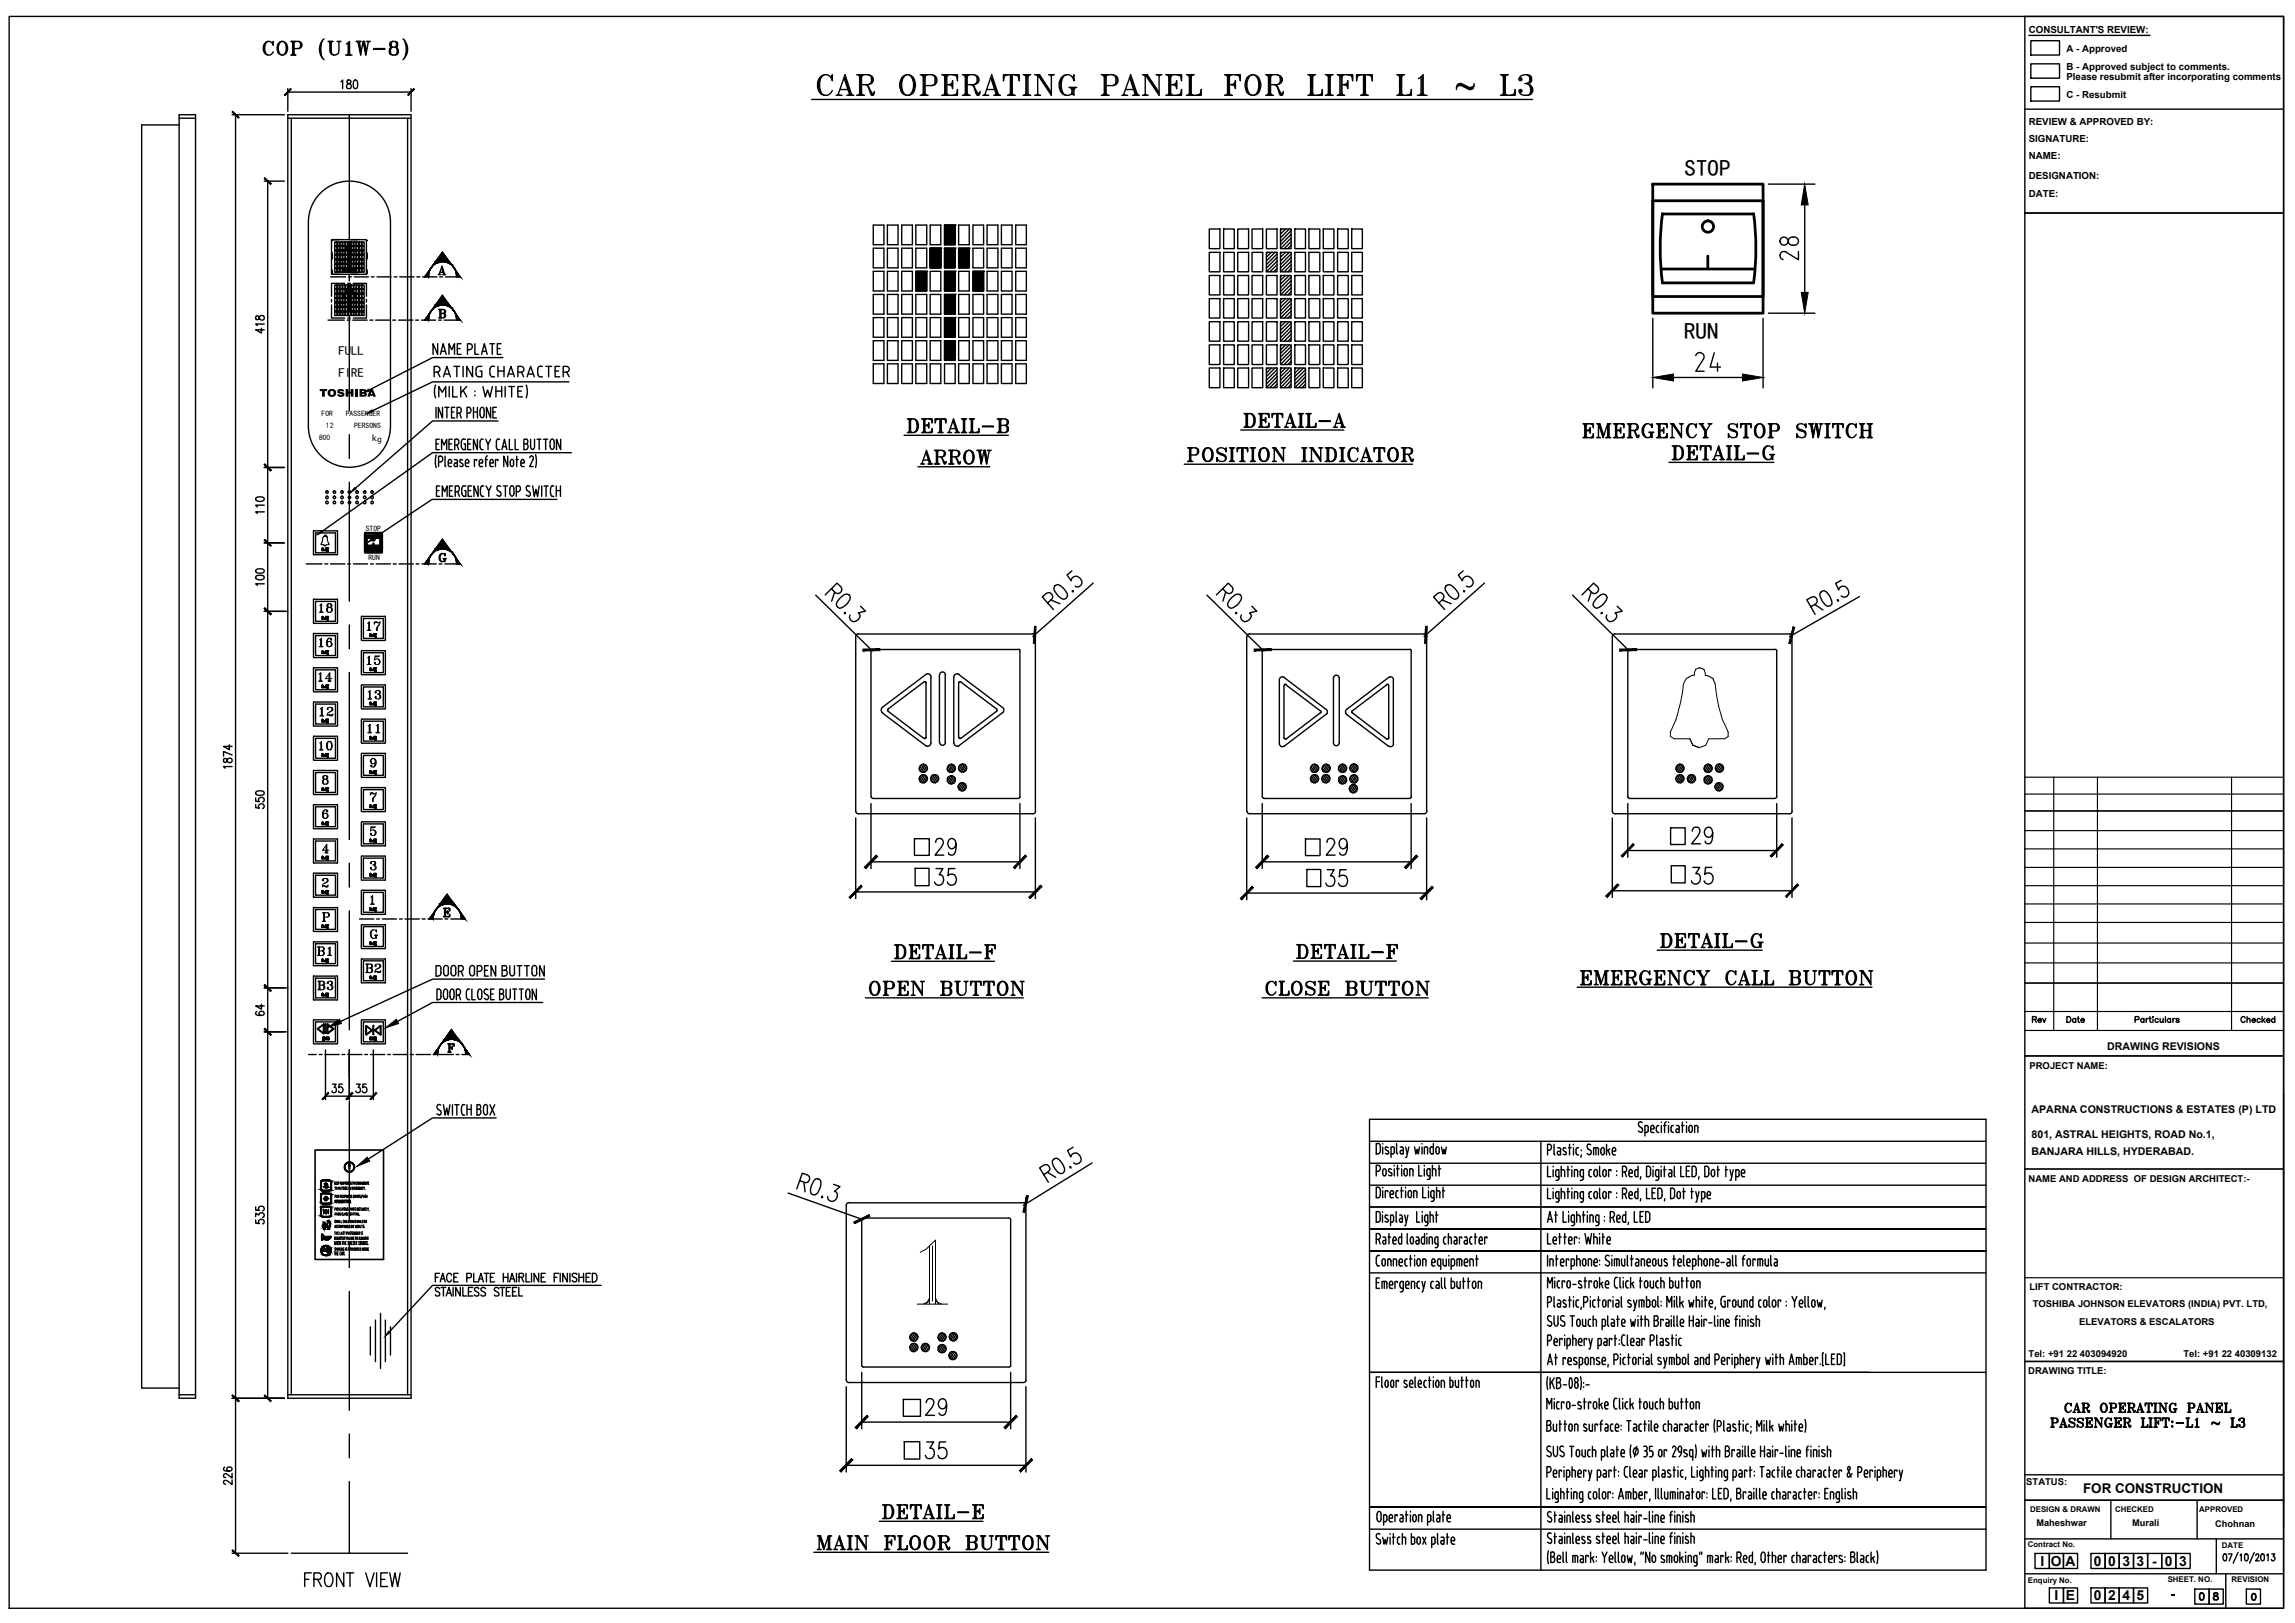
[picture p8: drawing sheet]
<svg xmlns="http://www.w3.org/2000/svg" width="420mm" height="297mm" viewBox="0 0 420 297" stroke-linecap="round" stroke-linejoin="round" font-family="sans-serif">
<defs><g id="words">
<g font-size="4.2">
<text x="308.4" y="32.3">STOP</text>
<text x="308.3" y="62">RUN</text>
</g>
<g font-size="2.5">
<text x="381.4" y="273.2">FOR CONSTRUCTION</text>
<text x="373.5" y="286.6">I</text>
<text x="375.5" y="286.6">O</text>
<text x="378.1" y="286.6">A</text>
<text x="383.4" y="286.6">0</text>
<text x="386" y="286.6">0</text>
<text x="388.6" y="286.6">3</text>
<text x="391.1" y="286.6">3</text>
<text x="394" y="286.6">-</text>
<text x="396.4" y="286.6">0</text>
<text x="398.9" y="286.6">3</text>
<text x="376.1" y="292.9">I</text>
<text x="378.2" y="292.9">E</text>
<text x="383.4" y="292.9">0</text>
<text x="386" y="292.9">2</text>
<text x="388.6" y="292.9">4</text>
<text x="391.1" y="292.9">5</text>
</g>
<g font-size="2.3">
<text x="62" y="65">FULL</text>
<text x="62" y="69">FIRE</text>
</g>
<g font-size="1.9">
<text x="385.8" y="192.2">DRAWING REVISIONS</text>
<text x="371.9" y="203.8">APARNA CONSTRUCTIONS &amp; ESTATES (P) LTD</text>
<text x="371.9" y="208.2">801, ASTRAL HEIGHTS, ROAD No.1,</text>
<text x="371.9" y="211.5">BANJARA HILLS, HYDERABAD.</text>
</g>
<g font-size="1.8">
<text x="371.4" y="6.1">CONSULTANT'S REVIEW:</text>
<text x="378.3" y="9.5">A - Approved</text>
<text x="378.3" y="12.7">B - Approved subject to comments.</text>
<text x="378.3" y="14.7">Please resubmit after incorporating comments</text>
<text x="378.3" y="17.9">C - Resubmit</text>
<text x="371.4" y="22.8">REVIEW &amp; APPROVED BY:</text>
<text x="371.4" y="26">SIGNATURE:</text>
<text x="371.4" y="29.1">NAME:</text>
<text x="371.4" y="32.8">DESIGNATION:</text>
<text x="371.4" y="36">DATE:</text>
</g>
<g font-size="1.7">
<text x="371.5" y="195.6">PROJECT NAME:</text>
<text x="371.4" y="216.4">NAME AND ADDRESS OF DESIGN ARCHITECT:-</text>
<text x="371.5" y="236.1">LIFT CONTRACTOR:</text>
<text x="372.1" y="239.1">TOSHIBA JOHNSON ELEVATORS (INDIA) PVT. LTD,</text>
<text x="380.6" y="242.6">ELEVATORS &amp; ESCALATORS</text>
<text x="371.3" y="251.5">DRAWING TITLE:</text>
<text x="371.4" y="248.3">Tel: +91 22 403094920</text>
<text x="399.7" y="248.3">Tel: +91 22 40309132</text>
<text x="371" y="271.7">STATUS:</text>
<text x="372.8" y="279.3">Maheshwar</text>
<text x="390.3" y="279.2">Murali</text>
<text x="405.5" y="279.5">Chohnan</text>
</g>
<text font-size="1.6" x="68.1" y="80.7">kg</text>
<g font-size="1.4">
<text x="58.9" y="76.2">FOR</text>
<text x="63.3" y="76.1">PASSENGER</text>
<text x="58.4" y="80.6">800</text>
<text x="59.7" y="78.3">12</text>
<text x="64.8" y="78.4">PERSONS</text>
<text x="67" y="97.2">STOP</text>
<text x="67.5" y="102.4">RUN</text>
<text x="371.7" y="276.8">DESIGN &amp; DRAWN</text>
<text x="387.2" y="276.8">CHECKED</text>
<text x="402.6" y="276.8">APPROVED</text>
<text x="371.2" y="283.2">Contract No.</text>
<text x="406.8" y="283.3">DATE</text>
<text x="371.2" y="289.6">Enquiry No.</text>
<text x="396.9" y="289.6">SHEET. NO.</text>
<text x="408.5" y="289.6">REVISION</text>
</g>
</g></defs>
<!-- layer: 0 -->
<g fill="none" stroke="#000" stroke-width=".25">
<path d="M.7 2h.1M1.7 3h416.4v291.3h-416.4zM48.6 8a1.54 1.54 0 0 0 0 1.7M49.1 7.6a1.57 1.57 0 0 0 0 2.5M49.9 8l.1-.4v.7a.92 .92 0 0 0-1-.7 .92 .92 0 0 0-.8 1 1.08 1.08 0 0 0 .3 1.1 1.08 1.08 0 0 0 1.1 .2l.4-.4M51.1 8a1.54 1.54 0 0 0 0 1.7M51.2 7.7a1.15 1.15 0 0 1 1.3 .4 1.15 1.15 0 0 1 0 1.4 .92 .92 0 0 1-1.1 .6 .92 .92 0 0 1-.7-1.1 1.26 1.26 0 0 1 .5-1.3zM51.5 7.6a1.57 1.57 0 0 0 0 2.5M51.8 7.6a1.57 1.57 0 0 1 0 2.5M52.3 8a1.54 1.54 0 0 1 0 1.7M52.7 16.2v4.2M52.7 16.8h22.6"/>
<path d="M53.2 7.6h1.5a.66 .66 0 0 1 .6 .6 .66 .66 0 0 1-.6 .7h-.9M53.2 10.1h1M53.4 7.6l.2 .1M53.5 7.6l.1 .2M53.6 7.6v2.5M53.6 9.9l-.2 .2M53.6 9.9l-.1 .2M53.7 7.7v2.2M53.8 7.6v2.5M53.8 9.9l.2 .2M53.8 9.9l.3 .2M54 7.6l-.2 .2"/>
<path d="M54.1 7.6l-.3 .1M54.7 7.6l.3 .4v.6l-.3 .3M55 7.8l.1 .2-.1 .6M58.8 7.8a3.1 3.1 0 0 0 0 2.4M59.1 7.3a4.1 4.1 0 0 0 0 3.4M59.3 7.1a2.54 2.54 0 0 0 0 3.8M60.1 7.6h.9M60.1 7.6l.3 .1M60.3 7.6l.1 .2M60.4 7.6v1.8a.83 .83 0 0 0 .8 .7 .83 .83 0 0 0 .8-.7v-1.7M60.5 7.7v1.8l.1 .2M60.6 7.6v1.9l.1 .4 .4 .2"/>
<path d="M60.7 7.6l-.1 .2M60.9 7.6l-.3 .1M61.7 7.6h.7M61.8 7.6l.2 .1 .3-.1M62.4 14.9l.3-.3v1.6M63.3 10.1h1.2M63.4 8l.6-.4v2.5M63.6 14.7v.5a.6 .6 0 0 1 .6 .3 .6 .6 0 0 1 0 .7 .47 .47 0 0 1-.7-.2 .47 .47 0 0 1 .3-.7l.4-.1a.33 .33 0 0 0-.2-.6zM63.7 7.8v2.3M63.7 9.9l-.2 .2M63.7 9.9l-.1 .2M63.9 7.8v2.1"/>
<path d="M64 9.9l.1 .2M64 9.9l.2 .2M64.8 14.7l.3-.1a1.25 1.25 0 0 1 .2 1.6h-.3a.92 .92 0 0 1-.3-1.3zM65.2 7.6h.9M65.3 7.6l.3 .1M65.4 7.6l.2 .2M65.5 7.6l.5 2.5-.4-2.5M65.8 7.6l.3 1.9 .4-1.9M65.9 7.6l-.1 .2M66 7.6l-.2 .1M66.1 9.5l-.1 .6M66.5 7.6l.5 2.5-.4-2.5"/>
<path d="M66.5 7.6h.2l.4 1.9 .3-1.8M67.1 7.6h.7M67.1 9.5l-.1 .6M67.2 7.6l.2 .1 .3-.1M68.4 8.9h2v.1h-2zM71.5 7.7l.4-.1 .8 .1v.9h-1.2l-.1-.3zM71.5 8.9l-.1 .2 .1 .8M71.6 7.7l-.1 .3 .1 .6M71.9 7.6a.65 .65 0 0 0 0 1M71.9 8.6a.84 .84 0 0 0 0 1.5M72.3 7.6a.65 .65 0 0 1 0 1l.4 .2a.86 .86 0 0 1 0 1.1 1.02 1.02 0 0 1-1.4-.3l.1-.7 .5-.3M72.3 8.6a.84 .84 0 0 1 0 1.5"/>
<path d="M72.6 7.7l.1 .3-.1 .6M72.7 8.9v1M73.8 7.1a2.54 2.54 0 0 1 0 3.8M74 7.3l.1 .3a4 4 0 0 1-.1 3.1M74.2 7.8a2.63 2.63 0 0 1 0 2.4M75.3 16.2v4.2M148.6 18.2h132M150.2 14.2a2.36 2.36 0 0 0 0 2.7M150.9 13.7a1.98 1.98 0 0 0-.8 2.3l.1 .7 .4 .6 .3 .1M152.2 14.2l.2-.5v1.1a1.29 1.29 0 0 0-1.2-1.2 1.29 1.29 0 0 0-1.4 1 1.96 1.96 0 0 0 1.1 2.8 1.27 1.27 0 0 0 1.5-.8M153.1 17.4h1.1M153.3 17.4l.1-.1 .4 .1"/>
<path d="M153.4 17.3l1.3-3.6 1.2 3.7M153.8 16.4h1.6M154.5 14.2l1.1 3.2M154.7 14.2l1.1 3.2M155.1 17.4h1.2M155.6 17.3l-.4 .1M155.6 17.1l-.2 .3M155.8 17.1l.3 .3M156.8 13.7h2.2l.5 .2a.86 .86 0 0 1 0 1.4l-.5 .2h-1.3M156.8 17.4h1.5M157 13.7l.4 .2M157.2 13.7l.2 .4"/>
<path d="M157.4 13.7v3.7M157.4 17.3l-.4 .1M157.4 17.1l-.2 .3M157.6 13.9v3.4M157.7 13.7v3.7M157.7 17.1l.2 .3M157.7 17.3l.4 .1M157.9 13.7l-.2 .4M158.1 13.7l-.4 .2M158.4 15.5l.4 .2 .7 1.7h.4l.1-.7M158.8 15.7l.7 1.2 .2 .2 .3-.2M159 13.7l.4 .2 .1 .3v.7l-.1 .4-.4 .2"/>
<path d="M159.4 16.7l.1 .4 .4 .2M159.5 14.1l.2 .3-.2 .7M165.1 14.2a1.3 1.3 0 0 1 1.3-.5 1.3 1.3 0 0 1 1 .9 1.98 1.98 0 0 1-1 2.8 1.65 1.65 0 0 1-1.7-2.1zM165.3 14.2a2.6 2.6 0 0 0 0 2.7M166 13.7a2.51 2.51 0 0 0-.4 3.6l.4 .1M166.4 13.7a2.51 2.51 0 0 1 .3 3.6l-.3 .1M167 14.2a2.36 2.36 0 0 1 0 2.7M168.5 13.7h2.1l.6 .2a1 1 0 0 1 .3 1.1 1 1 0 0 1-.9 .7h-1.2M168.5 17.4h1.4M168.7 13.7l.3 .2M168.9 13.7l.1 .4M169 13.7v3.7"/>
<path d="M169 17.3l-.3 .1M169 17.1l-.1 .3M169.2 13.9v3.4M169.4 13.7v3.7M169.4 17.1l.2 .3M169.4 17.3l.3 .1M169.6 13.7l-.2 .4M169.7 13.7l-.3 .2M170.6 13.7l.4 .2 .2 .3v.9l-.2 .4-.4 .2M171.2 14.1l.2 .3v.5l-.2 .4M172.4 13.7h2.9v1.1l-.2-1.1M172.4 17.4h2.9v-1l-.2 1"/>
<path d="M172.6 13.7l.4 .2M172.8 13.7l.2 .4M173 13.7v3.7M173 17.3l-.4 .1M173 17.1l-.2 .3M173.1 13.9v3.4M173.3 13.7v3.7M173.3 15.5h1.1M173.3 17.1l.2 .3M173.3 17.3l.4 .1M173.5 13.7l-.2 .4M173.7 13.7l-.4 .2"/>
<path d="M174.4 14.8v1.4l-.2-.7zM174.4 15.1l-.4 .4 .4 .3M174.4 15.3l-.7 .2 .7 .2M174.4 13.7l.9 .2M174.7 13.7l.6 .4M174.9 13.7l.4 .5M175.3 17.3l-.9 .1M175.3 17.1l-.6 .3M175.3 16.9l-.4 .5M176.2 13.7h2.1l.6 .2a.86 .86 0 0 1 0 1.4l-.6 .2h-1.2M176.2 17.4h1.4M176.3 13.7l.4 .2"/>
<path d="M176.6 13.7l.1 .4M176.7 13.7v3.7M176.7 17.3l-.4 .1M176.7 17.1l-.1 .3M176.9 13.9v3.4M177.1 13.7v3.7M177.1 17.1l.2 .3M177.1 17.3l.3 .1M177.3 13.7l-.2 .4M177.4 13.7l-.3 .2M177.8 15.5l.4 .2 .7 1.7h.3l.2-.7M178.2 15.7l.7 1.2 .2 .2 .3-.2"/>
<path d="M178.3 13.7l.6 .5v.7l-.6 .6M178.7 16.7l.2 .4 .3 .2M178.9 14.1l.2 .3-.2 .7M179.9 17.4h1.1M180.1 17.4l.2-.1 .4 .1M180.3 17.3l1.3-3.6 1.2 3.7M180.7 16.4h1.6M181.4 14.2l1 3.2M181.6 14.2l1.1 3.2M181.9 17.4h1.3M182.4 17.3l-.3 .1M182.4 17.1l-.1 .3"/>
<path d="M182.7 17.1l.3 .3M183.9 13.7l-.2 1.1v-1.1h2.9v1.1l-.2-1.1M184.1 13.7l-.4 .5M184.3 13.7l-.6 .4M184.4 17.4h1.5M184.6 13.7l-.9 .2M185 13.7v3.7M185 17.3l-.4 .1M185 17.1l-.2 .3M185.2 13.9v3.4M185.3 13.7v3.7M185.3 17.1l.2 .3"/>
<path d="M185.3 17.3l.4 .1M185.7 13.7l.9 .2M186 13.7l.6 .4M186.2 13.7l.4 .5M187.3 17.4h1.4M187.3 13.7h1.4M187.5 13.7l.3 .2M187.6 13.7l.2 .4M187.8 13.7v3.7M187.8 17.3l-.3 .1M187.8 17.1l-.2 .3M188 13.9v3.4"/>
<path d="M188.2 13.7v3.7M188.2 17.1l.2 .3M188.2 17.3l.3 .1M188.4 13.7l-.2 .4M188.5 13.7l-.3 .2M189.4 17.4h1.1M189.4 13.7h.9l2.2 3.2M189.6 17.4l.4-.1 .3 .1M189.6 13.7l.4 .2M190.1 13.7l2.2 3.2M192 13.7h1M192.1 13.7l.4 .2 .4-.2"/>
<path d="M192.5 13.9v3.5l-2.5-3.7v3.6M194.5 14.2a2.36 2.36 0 0 0 0 2.7M195.2 13.7a1.98 1.98 0 0 0-.9 2.3l.2 .7 .3 .6 .4 .1M195.7 16h1.4M195.9 16l.3 .2M196.1 16l.1 .4M196.2 16v1.1l-.1 .2M196.4 14.2l.2-.5v1.1a1.29 1.29 0 0 0-1.2-1.2 1.29 1.29 0 0 0-1.3 1 1.96 1.96 0 0 0 1.1 2.8h.5l.4-.1h.3l.2 .1v-1.4M196.4 16.2v.9M196.8 16l-.2 .4M197 16l-.4 .2M201.6 13.7h2.2a1 1 0 0 1 .9 1 1 1 0 0 1-.9 1h-1.3"/>
<path d="M201.6 17.4h1.5M201.8 13.7l.4 .2M202 13.7l.2 .4M202.2 13.7v3.7M202.2 17.3l-.4 .1M202.2 17.1l-.2 .3M202.3 13.9v3.4M202.5 13.7v3.7M202.5 17.1l.2 .3M202.5 17.3l.4 .1M202.7 13.7l-.2 .4M202.9 13.7l-.4 .2"/>
<path d="M203.8 13.7l.3 .2 .2 .3v.9l-.2 .4-.3 .2M204.3 14.1l.2 .3v.5l-.2 .4M205.4 17.4h1M205.6 17.4l.1-.1 .4 .1M205.7 17.3l1.3-3.6 1.3 3.7M206.1 16.4h1.6M206.8 14.2l1.1 3.2M207 14.2l1.1 3.2M207.3 17.4h1.3M207.9 17.3l-.4 .1M207.9 17.1l-.2 .3M208.1 17.1l.3 .3"/>
<path d="M209.2 17.4h1M209.2 13.7h.8l2.2 3.2M209.3 17.4l.4-.1 .3 .1M209.3 13.7l.4 .2M209.9 13.7l2.1 3.2M211.7 13.7h1M211.8 13.7l.4 .2 .3-.2M212.2 13.9v3.5l-2.5-3.7v3.6M213.4 13.7h2.9v1.1l-.2-1.1M213.4 17.4h2.9v-1l-.2 1M213.6 13.7l.4 .2M213.8 13.7l.2 .4"/>
<path d="M214 13.7v3.7M214 17.3l-.4 .1M214 17.1l-.2 .3M214.2 13.9v3.4M214.3 15.5h1.1M214.3 13.7v3.7M214.3 17.1l.2 .3M214.3 17.3l.4 .1M214.5 13.7l-.2 .4M214.7 13.7l-.4 .2M215.4 14.8v1.4l-.1-.7zM215.4 15.1l-.4 .4 .4 .3"/>
<path d="M215.4 15.3l-.7 .2 .7 .2M215.4 13.7l.9 .2M215.8 13.7l.5 .4M215.9 13.7l.4 .5M216.3 17.3l-.9 .1M216.3 17.1l-.5 .3M216.3 16.9l-.4 .5M217.2 17.4h2.7v-1l-.2 1M217.2 13.7h1.4M217.4 13.7l.3 .2M217.6 13.7l.1 .4M217.7 13.7v3.7"/>
<path d="M217.7 17.3l-.3 .1M217.7 17.1l-.1 .3M217.9 13.9v3.4M218.1 13.7v3.7M218.1 17.1l.2 .3M218.1 17.3l.4 .1M218.3 13.7l-.2 .4M218.5 13.7l-.4 .2M219.9 17.3l-.9 .1M219.9 17.1l-.5 .3M219.9 16.9l-.4 .5M224.2 13.7h2.9v1.1l-.2-1.1"/>
<path d="M224.2 17.4h1.4M224.4 13.7l.3 .2M224.6 13.7l.1 .4M224.7 13.7v3.7M224.7 17.3l-.3 .1M224.7 17.1l-.1 .3M224.9 13.9v3.4M225.1 15.5h1.1M225.1 13.7v3.7M225.1 17.1l.1 .3M225.1 17.3l.4 .1M225.2 13.7l-.1 .4"/>
<path d="M225.5 13.7l-.4 .2M226.2 14.8v1.4l-.2-.7zM226.2 15.1l-.4 .4 .4 .3M226.2 15.3l-.7 .2 .7 .2M226.2 13.7l.9 .2M226.5 13.7l.6 .4M226.7 13.7l.4 .5M228.3 14.2a1.3 1.3 0 0 1 1.3-.5 1.3 1.3 0 0 1 1 .9 2.29 2.29 0 0 1-.5 2.7 1.45 1.45 0 0 1-1.5-.1 1.45 1.45 0 0 1-.6-1.4v-.5zM228.5 14.2a2.36 2.36 0 0 0 0 2.7M229.2 13.7a2.21 2.21 0 0 0-.7 3l.3 .6 .4 .1M229.6 13.7a2.51 2.51 0 0 1 .3 3.6l-.3 .1M230.3 14.2a2.6 2.6 0 0 1 0 2.7"/>
<path d="M231.7 13.7h2.2a1.01 1.01 0 0 1 .9 1.1l-.4 .5-.5 .2h-1.3M231.7 17.4h1.5M231.9 13.7l.3 .2M232.1 13.7l.1 .4M232.2 13.7v3.7M232.2 17.3l-.3 .1M232.2 17.1l-.1 .3M232.4 13.9v3.4M232.6 13.7v3.7M232.6 17.1l.2 .3M232.6 17.3l.3 .1M232.8 13.7l-.2 .4"/>
<path d="M232.9 13.7l-.3 .2M233.3 15.5l.4 .2 .2 .3 .5 1.4h.4l.1-.7M233.7 15.7l.9 1.4 .3-.2M233.9 13.7l.3 .2 .2 .3v.7l-.2 .4-.3 .2M234.2 16.7l.2 .4 .4 .2M234.4 14.1l.2 .3-.2 .7M239.4 17.4h2.7v-1l-.2 1M239.4 13.7h1.5M239.6 13.7l.3 .2M239.8 13.7l.1 .4M239.9 13.7v3.7M239.9 17.3l-.3 .1"/>
<path d="M239.9 17.1l-.1 .3M240.1 13.9v3.4M240.3 13.7v3.7M240.3 17.1l.2 .3M240.3 17.3l.4 .1M240.5 13.7l-.2 .4M240.7 13.7l-.4 .2M242.1 17.3l-.9 .1M242.1 17.1l-.6 .3M242.1 16.9l-.3 .5M242.6 17.4h1.5M242.6 13.7h1.5"/>
<path d="M242.8 13.7l.4 .2M243 13.7l.2 .4M243.2 13.7v3.7M243.2 17.3l-.4 .1M243.2 17.1l-.2 .3M243.4 13.9v3.4M243.5 13.7v3.7M243.5 17.1l.2 .3M243.5 17.3l.4 .1M243.7 13.7l-.2 .4M243.9 13.7l-.4 .2M244.8 13.7h2.8v1.1l-.1-1.1"/>
<path d="M244.8 17.4h1.4M245 13.7l.3 .2M245.1 13.7l.2 .4M245.3 13.7v3.7M245.3 17.3l-.3 .1M245.3 17.1l-.2 .3M245.5 13.9v3.4M245.7 15.5h1M245.7 13.7v3.7M245.7 17.1l.2 .3M245.7 17.3l.3 .1M245.9 13.7l-.2 .4"/>
<path d="M246 13.7l-.3 .2M246.7 14.8v1.4l-.1-.7zM246.7 15.1l-.3 .4 .3 .3M246.7 15.3l-.7 .2 .7 .2M246.7 13.7l.9 .2M247.1 13.7l.5 .4M247.3 13.7l.3 .5M248.5 13.7l-.1 1.1v-1.1h2.8v1.1l-.1-1.1M248.7 13.7l-.3 .5M248.9 13.7l-.5 .4M249.1 17.4h1.4M249.2 13.7l-.8 .2"/>
<path d="M249.6 13.7v3.7M249.6 17.3l-.4 .1M249.6 17.1l-.1 .3M249.8 13.9v3.4M250 13.7v3.7M250 17.1l.2 .3M250 17.3l.3 .1M250.3 13.7l.9 .2M250.7 13.7l.5 .4M250.9 13.7l.3 .5M255.7 17.4h2.7v-1l-.2 1M255.7 13.7h1.5"/>
<path d="M255.9 13.7l.3 .2M256.1 13.7l.1 .4M256.2 13.7v3.7M256.2 17.3l-.3 .1M256.2 17.1l-.1 .3M256.4 13.9v3.4M256.6 13.7v3.7M256.6 17.1l.2 .3M256.6 17.3l.3 .1M256.8 13.7l-.2 .4M256.9 13.7l-.3 .2M258.4 17.3l-.9 .1"/>
<path d="M258.4 17.1l-.6 .3M258.4 16.9l-.4 .5M259.5 17.4h1.8M259.7 14.4l.8-.7v3.7M260.2 14.1v3.3M260.2 17.3l-.4 .1M260.2 17.1l-.2 .3M260.4 14.1v3.2M260.5 17.1l.2 .3M260.5 17.3l.4 .1M266.8 15.7l.7-.2 1.5 .7h.3l.4-.2M269.9 15.7l-.6 .3h-.3l-1.5-.7h-.3l-.4 .2-.2 .9"/>
<path d="M269.9 15.3l-.2 .9-.4 .2h-.3l-1.5-.7h-.3l-.6 .3M274.7 17.4h2.7v-1l-.2 1M274.7 13.7h1.4M274.9 13.7l.3 .2M275.1 13.7l.1 .4M275.2 13.7v3.7M275.2 17.3l-.3 .1M275.2 17.1l-.1 .3M275.4 13.9v3.4M275.6 13.7v3.7M275.6 17.1l.1 .3M275.6 17.3l.4 .1"/>
<path d="M275.7 13.7l-.1 .4M276 13.7l-.4 .2M277.4 17.3l-.9 .1M277.4 17.1l-.6 .3M277.4 16.9l-.4 .5M278.3 14.4h.2v.2h-.2zM278.3 14.2l.3 .2v.2l-.1 .2-.4-.2a1 1 0 0 1 .9-.9h.7l.5 .2 .2 .3v.6l-.2 .3-.5 .2M278.3 16.6h.2v.1h-.2zM279.2 15.3a1.18 1.18 0 0 1 1.2 .6 1.18 1.18 0 0 1-.2 1.4 1.56 1.56 0 0 1-2.1-.6v-.1l.4-.2 .1 .3-.3 .2M279.5 13.7l.4 .2 .2 .3v.6l-.2 .3-.4 .2a1.11 1.11 0 0 1 .7 1.4l-.1 .6-.4 .1M280.1 13.9l.1 .3v.6l-.1 .3M280.2 15.8l.2 .4v.5l-.2 .4"/>
<path d="M370.7 20h47.4M371.8 7.5h5.2v2.6h-5.2zM371.8 11.7h5.2v2.6h-5.2zM371.8 15.9h5.2v2.6h-5.2zM32.8 21h3v234.9h-3zM32.8 21.6h3M32.8 22.9h-6.9v231.1h6.9M42.5 21h9.6M43.1 21v263.3M48.4 33.1h3.7M49 33.1v222.8M52.7 21h22.6v234.9h-22.6z"/>
<path d="M52.7 21.6h22.6M53.3 21.6v233.7M64 21v22.9M74.6 21.6v233.7M323.8 33.7h8.5M330.4 37.5v16M370.7 39h47.4M46.9 57.9v.6h.3l.2-.2a.49 .49 0 0 1 .5-.6 .49 .49 0 0 1 .4 .8 .64 .64 0 0 1-.7 0 .64 .64 0 0 1-.3-.6zM48.4 59.3h-1.6l.3 .3M56.5 40.7v37.3M62.8 53.8h.1M62.8 49.1v.1"/>
<path d="M62.9 53.8l-.1 .2M62.9 49.1l-.1 .2M63.1 53.8l-.3 .3M63.1 49.1l-.3 .3M63.1 54.1l-.3 .4M63.1 54.2l-.2 .3M63.1 54.4l-.1 .1M63.1 53.8l-.3 .4M63.1 54l-.3 .4M63.1 49.2l-.3 .4M63.1 49.3l-.3 .4M63.1 49.4l-.3 .4"/>
<path d="M63.1 49.6l-.2 .2M63.1 49.7l-.1 .1M63.3 53h.1M63.3 49.1v.1M63.3 45.1h.1M63.4 53l-.1 .2M63.4 49.1l-.1 .2M63.4 45.1l-.1 .2M63.6 53l-.3 .3M63.6 49.1l-.3 .3M63.6 45.1l-.3 .3M63.7 53.6l-.2 .1"/>
<path d="M63.7 53l-.4 .4M63.7 53.2l-.4 .4M63.7 53.3l-.4 .4M63.7 53.4l-.3 .3M63.7 45.3l-.4 .3M63.7 45.4l-.4 .4M63.7 45.5l-.3 .3M63.7 45.6l-.2 .2M63.7 49.2l-.4 .4M63.7 49.3l-.4 .4M63.7 49.4l-.4 .4M63.7 49.6l-.3 .2"/>
<path d="M63.7 49.7l-.2 .1M63.7 45.1l-.4 .4M63.8 52.2h.1M63.8 53h.1M63.8 53.8h.1M63.8 54.6v.1M63.8 55.4v.1M63.8 56.2v.1M63.8 44.3h.1M63.8 45.1h.1M63.8 45.9h.1M63.8 46.7h.1"/>
<path d="M63.8 47.5v.1M63.8 48.3v.1M63.8 49.1v.1M64 52.2l-.2 .1M64 53l-.2 .2M64 53.8l-.2 .2M64 54.6l-.2 .2M64 55.4l-.2 .2M64 56.2l-.2 .2M64 50.2v1.2M64 57.7v17.5M64 44.3l-.2 .2"/>
<path d="M64 45.1l-.2 .2M64 45.9l-.2 .2M64 46.7l-.2 .2M64 47.5l-.2 .2M64 48.3l-.2 .2M64 49.1l-.2 .2M64.1 52.2l-.3 .3M64.1 53l-.3 .3M64.1 53.8l-.3 .3M64.1 54.6l-.3 .3M64.1 55.4l-.3 .3M64.1 56.2l-.3 .4"/>
<path d="M64.1 44.3l-.3 .3M64.1 45.1l-.3 .3M64.1 45.9l-.3 .3M64.1 46.7l-.3 .3M64.1 47.5l-.3 .3M64.1 48.3l-.3 .3M64.1 49.1l-.3 .3M64.2 52.2l-.4 .4M64.2 52.4l-.4 .3M64.2 52.5l-.4 .3M64.2 52.6l-.3 .2M64.2 52.7l-.2 .1"/>
<path d="M64.2 53l-.4 .4M64.2 53.2l-.4 .4M64.2 53.3l-.4 .4M64.2 53.4l-.3 .3M64.2 53.6l-.2 .1M64.2 53.8l-.4 .4M64.2 54l-.4 .4M64.2 54.1l-.4 .4M64.2 54.2l-.3 .3M64.2 54.4l-.2 .1M64.2 54.7l-.4 .3M64.2 54.8l-.4 .4"/>
<path d="M64.2 54.9l-.4 .4M64.2 55l-.3 .3M64.2 55.2l-.2 .1M64.2 55.5l-.4 .3M64.2 55.6l-.4 .4M64.2 55.8l-.4 .3M64.2 55.9l-.3 .2M64.2 56l-.2 .1M64.2 56.3l-.4 .4M64.2 56.4l-.4 .4M64.2 56.6l-.4 .3M64.2 56.7l-.3 .2"/>
<path d="M64.2 56.8l-.2 .1M64.2 44.3l-.4 .4M64.2 44.5l-.4 .3M64.2 44.6l-.4 .4M64.2 44.7l-.3 .3M64.2 44.8l-.2 .2M64.2 45.1l-.4 .4M64.2 45.3l-.4 .3M64.2 45.4l-.4 .4M64.2 45.5l-.3 .3M64.2 45.6l-.2 .2M64.2 45.9l-.4 .4"/>
<path d="M64.2 46.1l-.4 .3M64.2 46.2l-.4 .4M64.2 46.4l-.3 .2M64.2 46.5l-.2 .1M64.2 46.8l-.4 .4M64.2 46.9l-.4 .4M64.2 47l-.4 .4M64.2 47.2l-.3 .2M64.2 47.3l-.2 .1M64.2 47.6l-.4 .4M64.2 47.7l-.4 .4M64.2 47.8l-.4 .4"/>
<path d="M64.2 48l-.3 .2M64.2 48.1l-.2 .1M64.2 48.4l-.4 .4M64.2 48.5l-.4 .4M64.2 48.6l-.4 .4M64.2 48.8l-.3 .2M64.2 48.9l-.2 .1M64.2 49.2l-.4 .4M64.2 49.3l-.4 .4M64.2 49.4l-.4 .4M64.2 49.6l-.3 .2M64.2 49.7l-.2 .1"/>
<path d="M64.3 53h.1M64.3 49.1v.1M64.5 53l-.2 .2M64.5 49.1l-.2 .2M64.6 53l-.3 .3M64.6 49.1l-.3 .3M64.7 53l-.4 .4M64.7 53.2l-.4 .4M64.7 53.3l-.4 .4M64.7 53.4l-.3 .3M64.7 53.6l-.2 .1M64.7 49.2l-.4 .4"/>
<path d="M64.7 49.3l-.4 .4M64.7 49.4l-.4 .4M64.7 49.6l-.3 .2M64.7 49.7l-.2 .1M64.8 53.8h.1M64.8 49.1v.1M65 53.8l-.2 .2M65 49.1l-.2 .2M65.1 53.8l-.3 .3M65.1 49.1l-.3 .3M65.2 53.8l-.4 .4M65.2 54l-.4 .4"/>
<path d="M65.2 54.1l-.4 .4M65.2 54.2l-.3 .3M65.2 54.4l-.1 .1M65.2 49.2l-.4 .4M65.2 49.3l-.4 .4M65.2 49.4l-.4 .4M65.2 49.6l-.3 .2M65.2 49.7l-.1 .1M71.5 40.7v37.3M71.5 40.7a7.5 7.5 0 0 0-7.5-7.6 7.5 7.5 0 0 0-7.5 7.6M81 54.1l-3.2 4.5M81 46.1l-3.2 4.6"/>
<path d="M83.6 58.4a2.56 2.56 0 0 0-2.7-2.6 2.56 2.56 0 0 0-2.4 2.8M83.6 50.4a2.56 2.56 0 0 0-2.7-2.5 2.56 2.56 0 0 0-2.4 2.8M167.7 49.7v3.6h2v-3.6M167.7 53.3h.1M167.7 49.7h2M167.7 49.7l2 1.9M167.7 53.2l.1 .1M167.7 53l.2 .3M167.7 53l.3 .3M167.7 52.9l.4 .4M167.7 52.8l.4 .5M167.7 52.7l.6 .6"/>
<path d="M167.7 52.6l.6 .7M167.7 52.5l.7 .8M167.7 52.4l.8 .9M167.7 52.3l.9 1M167.7 52.2l1 1.1M167.7 52.2l1.1 1.1M167.7 52l1.2 1.3M167.7 51.9l1.3 1.4M167.7 51.9l1.4 1.4M167.7 51.8l1.5 1.5M167.7 51.7l1.5 1.6M167.7 51.6l1.7 1.7"/>
<path d="M167.7 51.5l1.7 1.8M167.7 51.4l1.8 1.9M167.7 51.3l2 2M167.7 51.2l2 2M167.7 51.1l2 2M167.7 51l2 2M167.7 50.9l2 2M167.7 50.8l2 2M167.7 50.8l2 1.9M167.7 50.7l2 1.9M167.7 50.6l2 1.9M167.7 50.5l2 2"/>
<path d="M167.7 50.4l2 1.9M167.7 50.3l2 1.9M167.7 50.2l2 2M167.7 50.1l2 2M167.7 50l2 2M167.7 49.9l2 2M167.7 49.8l2 2M167.7 49.7l2 2M167.8 49.7l1.9 1.8M167.9 49.7l1.8 1.7M168 49.7l1.7 1.6M168.1 49.7l1.6 1.5"/>
<path d="M168.1 49.7l1.6 1.4M168.3 49.7l1.4 1.4M168.3 49.7l1.4 1.3M168.5 49.7l1.2 1.2M168.5 49.7l1.2 1.1M168.6 49.7l1.1 1M168.7 49.7l1 .9M168.8 49.7l.9 .8M168.9 49.7l.8 .7M169 49.7l.7 .6M169.1 49.7l.6 .5M169.2 49.7l.5 .4"/>
<path d="M169.2 49.7l.5 .3M169.4 49.7l.3 .3M169.4 49.7l.3 .2M169.6 49.7h.1M169.7 49.7h.1M170.3 45.4v3.6h1.9v-3.6M170.3 49h.1M170.3 49h1.9M170.3 45.4h1.9M170.3 45.4v3.6M170.3 45.4l1.9 2M170.3 48.9v.1"/>
<path d="M170.3 48.8l.2 .2M170.3 48.7l.2 .3M170.3 48.6l.4 .4M170.3 48.6l.5 .4M170.3 48.5l.6 .5M170.3 48.3l.6 .7M170.3 48.3l.7 .7M170.3 48.2l.8 .8M170.3 48.1l.9 .9M170.3 48l1.1 1M170.3 47.9l1.1 1.1M170.3 47.8l1.2 1.2"/>
<path d="M170.3 47.7l1.3 1.3M170.3 47.6l1.3 1.4M170.3 47.5l1.5 1.5M170.3 47.5l1.6 1.5M170.3 47.3l1.7 1.7M170.3 47.2l1.8 1.8-1.8-1.8M170.3 47.1l1.9 1.9M170.3 47l1.9 1.9M170.3 46.9l1.9 2M170.3 46.8l1.9 2M170.3 46.7l1.9 1.9M170.3 46.6l1.9 2"/>
<path d="M170.3 46.5l1.9 2M170.3 46.4l1.9 2M170.3 46.3l1.9 2M170.3 46.2l1.9 2M170.3 46.1l1.9 2M170.3 46.1l1.9 1.9M170.3 46l1.9 1.9M170.3 45.9l1.9 1.9M170.3 45.8l1.9 2M170.3 45.7l1.9 1.9M170.3 45.6l1.9 1.9M170.3 45.5l1.9 2"/>
<path d="M170.4 45.4l1.8 1.9M170.5 45.4l1.7 1.8M170.5 45.4l1.7 1.7M170.7 45.4l1.5 1.6M170.8 45.4l1.4 1.5M170.9 45.4l1.3 1.4M170.9 45.4l1.3 1.3M171.1 45.4l1.1 1.2M171.1 45.4l1.1 1.1M171.2 45.4l1 1M171.4 45.4l.8 1M171.4 45.4l.8 .9"/>
<path d="M171.5 45.4l.7 .8M171.6 45.4l.6 .7M171.6 45.4l.6 .6M171.8 45.4l.4 .5M171.9 45.4l.3 .4M172 45.4l.2 .3M172.1 45.4l.1 .2M172.2 45.4v.1M172.2 45.4h.1M172.2 45.4v3.6M172.9 49.7v3.6h2v-3.6M172.9 53.3h.1"/>
<path d="M172.9 45.4v3.6h2v-3.6M172.9 49h.1M172.9 44.8h.1M172.9 58.1v3.6h2v-3.6M172.9 57.5h.1M172.9 49.7h2M172.9 43.8l1 1M172.9 43.9l.9 .9-.9-.9M172.9 44.4l.4 .4M172.9 46.6l2 2M172.9 46.5l2 2M172.9 46.1l2 2"/>
<path d="M172.9 46l2 1.9M172.9 45.7l2 1.9M172.9 45.5l2 2M172.9 45.4l2 2M172.9 41.2v3.6M172.9 53.9v3.6M172.9 56l1.5 1.5M172.9 55.9l1.6 1.6M172.9 55.8l1.7 1.7M172.9 55.7l1.8 1.8M172.9 55.6l1.8 1.9M172.9 55.5l1.9 2"/>
<path d="M172.9 55.5l2 1.9M172.9 55.4l2 1.9M172.9 55.3l2 1.9M172.9 55.2l2 2M172.9 55.1l2 1.9M172.9 55l2 1.9M172.9 54.9l2 2M172.9 54.8l2 2M172.9 54.7l2 2M172.9 54.6l2 2M172.9 54.5l2 2M172.9 54.4l2 2"/>
<path d="M172.9 54.4l2 1.9M172.9 54.3l2 1.9M172.9 54.1l2 2M172.9 45.4h2M172.9 48l1 1M172.9 47l2 1.9M172.9 41.3l2 1.9M172.9 41.4l2 1.9M172.9 41.9l2 2M172.9 42l2 1.9M172.9 42.4l2 1.9M172.9 42.5l2 1.9"/>
<path d="M172.9 42.5l2 2M172.9 42.6l2 2M172.9 46.1l2 1.9M172.9 45.9l2 1.9M172.9 45.6l2 1.9M172.9 58.4l2 2M172.9 58.2l2 2M172.9 57.1l.4 .4M172.9 56.9l.6 .6M172.9 46.4l2 2M172.9 46.7l2 1.9M172.9 47.5l1.6 1.5"/>
<path d="M172.9 47.5l1.5 1.5M172.9 51.2l2 2M172.9 50.8l2 1.9M172.9 50.1l2 2M172.9 49.7l2 1.9M172.9 48.6l.4 .4M172.9 48.1l.9 .9-.9-.8M172.9 41.2h2M172.9 53.9h2M172.9 52.2l1.1 1.1M172.9 52.3l.9 1-.9-.9M172.9 52.7l.6 .6"/>
<path d="M172.9 52.9l.4 .4M172.9 53.9l2 1.9M172.9 54.1l2 1.9M172.9 54l2 1.9M172.9 48.5l.6 .5M172.9 53.2l.1 .1M172.9 53l.2 .3M172.9 53l.3 .3M172.9 52.8l.4 .5M172.9 52.6l.7 .7M172.9 52.5l.7 .8M172.9 52.2l1 1.1"/>
<path d="M172.9 52l1.2 1.3M172.9 51.9l1.3 1.4M172.9 51.9l1.4 1.4M172.9 51.8l1.5 1.5M172.9 51.7l1.6 1.6M172.9 51.6l1.7 1.7M172.9 51.5l1.8 1.8M172.9 51.4l1.8 1.9M172.9 51.3l1.9 2M172.9 51.1l2 2M172.9 51l2 2M172.9 50.9l2 2"/>
<path d="M172.9 50.8l2 2M172.9 50.7l2 1.9M172.9 50.6l2 1.9M172.9 50.5l2 2M172.9 50.4l2 1.9M172.9 50.3l2 1.9M172.9 50.2l2 2M172.9 50l2 2M172.9 49.9l2 2M172.9 49.8l2 2M172.9 49.7l2 2M172.9 48.9l.1 .1"/>
<path d="M172.9 48.8l.2 .2M172.9 48.7l.3 .3M172.9 48.3l.7 .7M172.9 47.9l1.1 1.1M172.9 47.8l1.2 1.2M172.9 47.7l1.3 1.3M172.9 47.6l1.4 1.4M172.9 47.3l1.7 1.7M172.9 47.2l1.8 1.8M172.9 47.1l1.9 1.9M172.9 46.9l2 2M172.9 46.8l2 2"/>
<path d="M172.9 46.3l2 2M172.9 46.2l2 2M172.9 45.8l2 2M172.9 41.2l2 1.9M172.9 44.7l.1 .1M172.9 44.6l.2 .2M172.9 44.5l.3 .3M172.9 44.3l.4 .5M172.9 44.2l.6 .6M172.9 44.1l.7 .7M172.9 44l.7 .8M172.9 43.6l1.1 1.2"/>
<path d="M172.9 43.6l1.2 1.2M172.9 43.5l1.3 1.3M172.9 43.4l1.4 1.4M172.9 43.3l1.5 1.5M172.9 43.2l1.6 1.6M172.9 43.1l1.7 1.7M172.9 43l1.8 1.8M172.9 42.9l1.8 1.9M172.9 42.8l1.9 2M172.9 42.8l2 1.9M172.9 42.3l2 1.9M172.9 42.2l2 2"/>
<path d="M172.9 42.1l2 2M172.9 41.8l2 2M172.9 41.7l2 2M172.9 41.6l2 2M172.9 41.5l2 2M172.9 41.4l2 2M172.9 58.1h2M172.9 56.4l1.1 1.1M172.9 56.5l1 1M172.9 56.6l.9 .9-.9-.9M172.9 56.9l.7 .6M172.9 58.1l2 2"/>
<path d="M172.9 60l1.8 1.7M172.9 59.9l1.8 1.8M172.9 59.8l1.9 1.9M172.9 59.7l2 1.9M172.9 59.6l2 2M172.9 59.5l2 2M172.9 59.4l2 2M172.9 59.3l2 2M172.9 59.2l2 2M172.9 59.1l2 2M172.9 59.1l2 1.9M172.9 59l2 1.9"/>
<path d="M172.9 58.8l2 2M172.9 58.8l2 1.9M172.9 58.7l2 1.9M172.9 58.6l2 1.9M172.9 58.5l2 2M172.9 58.3l2 2M172.9 57.4l.1 .1M172.9 57.3l.2 .2M172.9 57.2l.3 .3M172.9 57l.4 .5M172.9 56.7l.7 .8M172.9 56.3l1.2 1.2"/>
<path d="M172.9 56.2l1.3 1.3M172.9 56.1l1.4 1.4M173 53.9l1.9 1.9M173 49.7l1.9 1.8M173 45.4l1.9 1.9M173 41.2l1.9 1.9M173 58.1l1.9 1.9M173.1 45.4l1.8 1.8M173.1 49.7l1.8 1.7M173.1 53.9l1.8 1.8M173.1 41.2l1.8 1.7M173.1 58.1l1.8 1.8"/>
<path d="M173.2 53.9l1.7 1.7M173.2 49.7l1.7 1.6M173.2 45.4l1.7 1.7M173.2 41.2l1.7 1.6M173.2 58.1l1.7 1.7M173.3 45.4l1.6 1.6M173.3 49.7l1.6 1.5M173.3 53.9l1.6 1.6M173.3 41.2l1.6 1.6M173.3 58.1l1.6 1.6M173.3 53.9l1.6 1.5M173.3 49.7l1.6 1.4"/>
<path d="M173.3 45.4l1.6 1.5M173.3 41.2l1.6 1.5M173.3 58.1l1.6 1.5M173.5 45.4l1.4 1.4M173.5 53.9l1.4 1.4M173.5 58.1l1.4 1.4M173.5 49.7l1.4 1.4M173.5 41.2l1.4 1.4M173.6 49.7l1.3 1.3M173.6 53.9l1.3 1.3M173.6 45.4l1.3 1.3M173.6 41.2l1.3 1.3"/>
<path d="M173.6 58.1l1.3 1.3M173.7 45.4l1.2 1.2M173.7 53.9l1.2 1.2M173.7 49.7l1.2 1.2M173.7 41.2l1.2 1.2M173.7 58.1l1.2 1.3M173.9 45.4l1 1M173.9 58.1l1 1M173.9 49.7l1 .9M173.9 53.9l1 .9M173.9 41.2l1 .9M174 45.4l.9 .9"/>
<path d="M174 49.7l.9 .8M174 53.9l.9 .8M174 41.2l.9 .8M174 58.1l.9 .9M174.1 58.1l.8 .8M174.1 53.9l.8 .8M174.1 49.7l.8 .7M174.1 45.4l.8 .8M174.1 41.2l.8 .7M174.2 53.9l.7 .7M174.2 49.7l.7 .6M174.2 45.4l.7 .7"/>
<path d="M174.2 41.2l.7 .6M174.2 58.1l.7 .7M174.3 45.4l.6 .6M174.3 49.7l.6 .5M174.3 53.9l.6 .5M174.3 41.2l.6 .5M174.3 58.1l.6 .6M174.4 45.4l.5 .5M174.4 49.7l.5 .4M174.4 53.9l.5 .5M174.4 41.2l.5 .5M174.4 58.1l.5 .5"/>
<path d="M174.5 45.4l.4 .4M174.5 49.7l.4 .3M174.5 53.9l.4 .4M174.5 41.2l.4 .4M174.5 58.1l.4 .4M174.6 45.4l.3 .3M174.6 49.7l.3 .3M174.6 53.9l.3 .3M174.6 41.2l.3 .3M174.6 58.1l.3 .3M174.7 45.4l.2 .2M174.7 53.9l.2 .2"/>
<path d="M174.7 49.7l.2 .2M174.7 41.2l.2 .2M174.7 58.1l.2 .2M174.7 53.9l.2 .1M174.7 49.7h.2M174.7 45.4l.2 .1M174.7 41.2l.2 .1M174.9 53.9h.1M174.9 49.7h.1M174.9 45.4h.1M174.9 41.2h.1M174.9 58.1h.1"/>
<path d="M174.9 46.4l-1.1-1 1.1 1.1M174.9 41.2v3.6h-2M174.9 53.9v3.6h-2M174.9 59.1l-1.1-1 1.1 1.2M174.9 50.7l-1.1-1 1.1 1.1M174.9 54.9l-1.1-1 1.1 1.1M174.9 42.2l-1.1-1 1.1 1.1M175.5 45.4v3.6h1.9v-3.6M175.5 49h.1M175.5 45.9l1.9 1.9M175.5 46.1l1.9 1.9M175.5 46.1l1.9 2"/>
<path d="M175.5 46.5l1.9 2M175.5 46.6l1.9 2M175.5 46.9l1.9 2M175.5 47l1.9 1.9M175.5 48.7l.3 .3M175.5 48.6l.5 .4M175.5 48.3l.8 .7M175.5 48.1l.9 .9M175.5 48l1 1M175.5 47.7l1.3 1.3M175.5 47.6l1.4 1.4M175.5 47.5l1.6 1.5"/>
<path d="M175.5 47.2l1.8 1.8M175.5 47.2l1.9 1.8M175.5 45.4h1.9M175.5 45.4l1.9 2M175.5 48.9l.1 .1M175.5 48.8l.2 .2M175.5 48.6l.4 .4M175.5 48.5l.6 .5M175.5 48.3l.6 .7M175.5 48.2l.8 .8M175.5 47.9l1.1 1.1M175.5 47.8l1.2 1.2"/>
<path d="M175.5 47.5l1.5 1.5M175.5 47.3l1.7 1.7M175.5 47.1l1.9 1.9M175.5 46.8l1.9 2M175.5 46.7l1.9 1.9M175.5 46.4l1.9 2M175.5 46.3l1.9 2M175.5 46.2l1.9 2M175.5 46l1.9 1.9M175.5 45.8l1.9 2M175.5 45.7l1.9 1.9M175.5 45.6l1.9 1.9"/>
<path d="M175.5 45.5l1.9 2M175.6 45.4l1.8 1.9M175.7 45.4l1.7 1.8M175.8 45.4l1.6 1.7M175.9 45.4l1.5 1.6M176 45.4l1.4 1.5M176.1 45.4l1.3 1.4M176.2 45.4l1.2 1.3M176.3 45.4l1.1 1.2M176.3 45.4l1.1 1.1M176.4 45.4l1 1M176.5 45.4l.9 1"/>
<path d="M176.6 45.4l.8 .9M176.7 45.4l.7 .8M176.8 45.4l.6 .7M176.9 45.4l.5 .6M177 45.4l.4 .5M177.1 45.4l.3 .4M177.2 45.4l.2 .3M177.3 45.4l.1 .2M177.4 45.4v.1M177.4 45.4h.1M178.1 53.3h.1M178.1 49.7h2"/>
<path d="M178.1 53.3h2M178.1 49.7l2 1.9M178.1 51.9l1.3 1.4M178.1 51.9l1.4 1.4M178.1 51.8l1.5 1.5M178.1 51.7l1.6 1.6M178.1 51.6l1.7 1.7M178.1 51.5l1.8 1.8M178.1 51.4l1.8 1.9M178.1 51.3l2 2M178.1 51.2l2 2M178.1 51.1l2 2"/>
<path d="M178.1 51l2 2M178.1 50.9l2 2M178.1 50.8l2 2M178.1 50.8l2 1.9M178.1 50.7l2 1.9M178.1 50.6l2 1.9M178.1 50.5l2 2M178.1 50.4l2 1.9M178.1 50.3l2 1.9M178.1 50.2l2 2M178.1 50.1l2 2M178.1 50l2 2"/>
<path d="M178.1 49.9l2 2M178.1 49.8l2 2M178.1 49.7l2 2M178.1 49.7v3.6M178.1 53.2l.1 .1M178.1 53l.2 .3M178.1 53l.3 .3M178.1 52.9l.4 .4M178.1 52.8l.5 .5M178.1 52.7l.6 .6M178.1 52.6l.7 .7M178.1 52.5l.7 .8"/>
<path d="M178.1 52.4l.8 .9M178.1 52.3l1 1M178.1 52.2l1 1.1M178.1 52.2l1.1 1.1M178.1 52l1.2 1.3M178.2 49.7l1.9 1.8M178.3 49.7l1.8 1.7M178.4 49.7l1.7 1.6M178.5 49.7l1.6 1.5M178.6 49.7l1.5 1.4M178.7 49.7l1.4 1.4M178.8 49.7l1.3 1.3"/>
<path d="M178.8 49.7l1.3 1.2M179 49.7l1.1 1.1M179.1 49.7l1 1M179.1 49.7l1 .9M179.2 49.7l.9 .8M179.3 49.7l.8 .7M179.4 49.7l.7 .6M179.5 49.7l.6 .5M179.6 49.7l.5 .4M179.7 49.7l.4 .3M179.8 49.7l.3 .3M179.9 49.7l.2 .2"/>
<path d="M180 49.7h.1M180.1 49.7h.1M180.1 49.7v3.6M232.1 46.2l-.3 .2M232.7 46.2l-.9 .9M233.4 46.2l-1.6 1.6M233.8 46.5l-2 1.9M233.8 47.1l-2 2M233.8 47.8l-2 1.9M233.8 48.5l-1.3 1.2M233.8 49.1l-.6 .6M234.7 41.9l-.3 .3"/>
<path d="M234.7 46.2l-.3 .2M234.7 50.4l-.3 .3M234.7 54.7l-.3 .2M234.7 58.9l-.3 .2M235.4 41.9l-1 .9M235.4 46.2l-1 .9M235.4 50.4l-1 .9M235.4 54.7l-1 .8M235.4 58.9l-1 .9M236 41.9l-1.6 1.6M236 46.2l-1.6 1.6M236 50.4l-1.6 1.6"/>
<path d="M236 54.7l-1.6 1.5M236 58.9l-1.6 1.6M236.4 42.2l-2 2M236.4 42.9l-2 1.9M236.4 43.6l-2 1.9M236.4 44.2l-1.3 1.3M236.4 44.9l-.6 .6M236.4 46.5l-2 1.9M236.4 47.1l-2 2M236.4 47.8l-2 1.9M236.4 48.5l-1.3 1.2M236.4 49.1l-.6 .6"/>
<path d="M236.4 50.7l-2 2M236.4 51.4l-2 1.9M236.4 52l-2 2M236.4 52.7l-1.3 1.3M236.4 53.4l-.6 .6M236.4 54.9l-2 2M236.4 55.6l-2 2M236.4 56.3l-2 1.9M236.4 56.9l-1.3 1.3M236.4 57.6l-.6 .6M236.4 59.2l-2 1.9M236.4 59.9l-2 1.9"/>
<path d="M302.6 58.3v12.7M322.8 58.3v12.7M323.8 57.3h8.5M325.9 46.7a.78 .78 0 0 0 .5 .8M327 46.1a.74 .74 0 0 0-1.1 .7M328.5 43.4a.8 .8 0 0 0-1.1 .7 .8 .8 0 0 0 1.1 .8M328.5 43.4a.74 .74 0 0 1 .8 .7 .74 .74 0 0 1-.8 .8M329.3 46v1.5l-2.3-1.4M47.9 60.1v.9l-1.1-.6h1.6M56.5 78a7.5 7.5 0 0 0 7.5 7.5 7.5 7.5 0 0 0 7.5-7.5M64 79.5v4.4M79.5 68.1h.5a.53 .53 0 0 0 .5-.5 .53 .53 0 0 0-.5-.5h-.5v1.9"/>
<path d="M79.7 70.5l-.2 .9 .2 1.4M79.8 74.5v2M80.1 62.9v2l-.8-2v2M80.1 68.1l.4 .9M80.3 72.6v-1.9l.7 1.1 .6-1.1v1.9M80.6 64.9l.5-2 .6 2M80.8 64.3h.7M81 74.5v2l-.8-2v2M81.2 69l.6-1.9 .7 1.9M81.4 68.5h.9M81.4 74.5h.8M81.8 74.5v2"/>
<path d="M82.2 64.9v-2l.5 1.1 .5-1.1v2M82.2 70.7v1.9M82.7 75.4h.4M82.9 70.7v1.9h.8M83.1 67.1h1M83.3 74.5h-.6v2h.6M83.6 67.1v1.9M83.7 75.6h.4a.56 .56 0 0 0 .3-.5 .56 .56 0 0 0-.3-.6h-.4v2M83.7 63.8h.5M84.1 75.6l.3 .9M84.4 70.7v1.9M84.4 62.9h-.7v2h.7"/>
<path d="M84.8 67.1v1.9M84.8 71.4l.7 1.2M85.5 70.7l-1.1 1.2M85.5 75.6h.3M85.6 64h.4M85.8 74.5h-.3v2M85.9 74.5a.57 .57 0 0 1 .3 .6 .57 .57 0 0 1-.3 .5M86 62.9h-.4v2M86 62.9a.54 .54 0 0 1 .5 .5 .54 .54 0 0 1-.5 .6M86.5 67.1v1.9l-1-1.9v1.9M86.7 75.4h.7M86.7 74.5v2"/>
<path d="M86.9 62.9v2h.7M86.9 71.6v.1M86.9 72.3v.1M87.2 68.4v.3l.5 .3M87.4 74.5v2M87.7 67.1h.5M87.7 67.1l-.5 .2v1.2M87.9 67.9h.3v1.1h-.5M87.9 75.1v.8M88.2 64.9l.5-2 .5 2M88.3 64.3h.7M88.4 70.7l.4 1.9 .5-1.2 .4 1.2 .5-1.9"/>
<path d="M88.6 75.1v.8l-.1 .5h-.4l-.2-.5M88.6 75.1v-.3l-.3-.3-.3 .3-.1 .3M89.7 67.5v1M89.7 62.9h.8M89.7 68.5a.59 .59 0 0 0 .8 .5M89.8 74.5v2l-.7-2v2M90.1 62.9v2M90.2 67.1h.3M90.2 67l-.4 .3-.1 .2M90.2 75.4h.5M90.8 70.7v1.9M90.8 71.6h1"/>
<path d="M90.9 74.5h-.7v2h.7M91 63.8h.6M91.2 67.1v1.9M91.2 67.9h1.1M91.7 62.9h-.7v2h.7M91.8 70.7v1.9M92.3 67.1v1.9M92.5 70.7v1.9M92.9 69l.6-1.9 .7 1.9M93.1 68.5h.9M93.1 70.7h1.1M93.7 70.7v1.9"/>
<path d="M94.8 68.1h.6a.53 .53 0 0 0 .5-.5 .53 .53 0 0 0-.5-.5h-.6v1.9M94.8 71.6h.6M95.4 68.1l.5 .9M95.7 70.7h-.9v1.9h.9M96.3 70.5l.2 .9-.2 1.4M96.5 69l.6-1.9 .7 1.9M96.7 68.5h.9M98.5 68.5v.2l.4 .3M98.9 67.1h.4M98.9 69h.4M98.9 67l-.4 .3v1.2M99.9 67.1h1.1"/>
<path d="M100.4 67.1v1.9M101.6 67.9h.7M102.5 67.1h-.9v1.9h.9M103.1 68.1h.6a.53 .53 0 0 0 .5-.5 .53 .53 0 0 0-.5-.5h-.6v1.9M103.7 68.1l.5 .9M165.5 79.7h19.1M166.1 76.7h1.2a1.33 1.33 0 0 1 .9 1.2 1.33 1.33 0 0 1-.9 1.3h-1.2M166.2 76.7l.3 .1M166.4 76.7l.1 .2M166.5 76.7v2.5M166.5 79l-.3 .2M166.5 79l-.1 .2"/>
<path d="M166.6 76.8v2.2M166.7 76.7v2.5M166.7 79l.1 .2M166.7 79l.2 .2M166.8 76.7l-.1 .2M166.9 76.7l-.2 .1M167.3 76.7a1.23 1.23 0 0 1 .6 1.5l-.1 .5-.5 .5M167.8 77a1.9 1.9 0 0 1 0 1.8M168.7 76.7h1.9v.7l-.1-.7M168.7 79.2h1.9v-.8l-.1 .8M168.9 76.7l.2 .1M169 76.7l.1 .2"/>
<path d="M169.1 76.7v2.5M169.1 79l-.2 .2M169.1 79l-.1 .2M169.2 76.8v2.2M169.3 76.7v2.5M169.3 77.9h.7M169.3 79l.1 .2M169.3 79l.3 .2M169.4 76.7l-.1 .2M169.6 76.7l-.3 .1M170 77.4v.9l-.1-.4zM170 77.6l-.2 .3 .2 .2"/>
<path d="M170 77.7l-.4 .2 .4 .1M170 76.7l.6 .1M170.3 76.7l.3 .2M170.4 76.7l.2 .3M170.6 79l-.6 .2M170.6 79l-.3 .2M170.6 78.8l-.2 .4M171.4 76.7l-.2 .7v-.7h2v.7l-.2-.7M171.5 76.7l-.3 .3M171.6 76.7l-.4 .2M171.7 79.2h1M171.9 76.7l-.7 .1"/>
<path d="M172.1 76.7v2.5M172.1 79l-.2 .2M172.2 76.8v2.2M172.3 76.7v2.5M172.3 79l.2 .2M172.5 76.7l.7 .1M172.8 76.7l.4 .2M172.9 62.4v3.6h2v-3.6M172.9 66h.1M172.9 61.7h.1M172.9 76.7l.3 .3M172.9 62.4h2"/>
<path d="M172.9 60.5l1.2 1.2M172.9 60.6l1.1 1.1M172.9 60.8l.9 .9-.9-.8M172.9 61.1l.7 .6M172.9 61.2l.6 .5M172.9 61.3l.4 .4M172.9 62.4l2 1.9M172.9 65.9l.1 .1M172.9 65.8l.2 .2M172.9 65.7l.3 .3M172.9 65.6l.4 .4M172.9 65.5l.4 .5"/>
<path d="M172.9 65.4l.6 .6M172.9 65.3l.7 .7M172.9 65.2l.7 .8M172.9 65l.9 1-.9-.9M172.9 64.9l1 1.1M172.9 64.9l1.1 1.1M172.9 64.8l1.2 1.2M172.9 64.7l1.3 1.3M172.9 64.6l1.4 1.4M172.9 64.5l1.5 1.5M172.9 64.4l1.6 1.6M172.9 64.3l1.7 1.7"/>
<path d="M172.9 64.2l1.8 1.8M172.9 64.1l1.8 1.9M172.9 64l1.9 2M172.9 63.9l2 2M172.9 63.8l2 2M172.9 63.8l2 1.9M172.9 63.7l2 1.9M172.9 63.5l2 2M172.9 63.5l2 1.9M172.9 63.4l2 1.9M172.9 63.3l2 1.9M172.9 63.2l2 2"/>
<path d="M172.9 63.1l2 2M172.9 63l2 2M172.9 62.9l2 2M172.9 62.8l2 2M172.9 62.7l2 2M172.9 62.7l2 1.9M172.9 62.5l2 2M172.9 62.4l2 2M172.9 61.6l.1 .1M172.9 61.6l.2 .1M172.9 61.4l.3 .3M172.9 61l.7 .7"/>
<path d="M172.9 60.7l1 1M172.9 60.4l1.3 1.3M172.9 60.3l1.4 1.4M172.9 60.2l1.5 1.5M172.9 60.2l1.6 1.5M172.9 60.1l1.7 1.6M173 62.4l1.9 1.8M173.1 62.4l1.8 1.7M173.2 62.4l1.7 1.7M173.3 62.4l1.6 1.6M173.3 62.4l1.6 1.4M173.5 62.4l1.4 1.4"/>
<path d="M173.5 79.2h.7M173.6 62.4l1.3 1.3M173.6 79.2l.2-.2 .2 .2M173.7 62.4l1.2 1.2M173.8 79l.8-2.3 .8 2.5M173.9 62.4l1 .9M174 78.4h1.1M174 62.4l.9 .8M174.1 62.4l.8 .7M174.2 62.4l.7 .6M174.3 62.4l.6 .5M174.4 62.4l.5 .4"/>
<path d="M174.5 77l.7 2.2M174.5 62.4l.4 .3M174.6 77l.7 2.2M174.6 62.4l.3 .3M174.7 62.4l.2 .2M174.7 62.4l.2 .1M174.8 79.2h.9M174.9 63.4l-1.1-1 1.1 1.1M175.2 79l-.3 .2M175.2 79l-.1 .2M175.3 79l.2 .2M176 79.2h1"/>
<path d="M176 76.7h1M176.1 76.7l.3 .1M176.3 76.7l.1 .2M176.4 76.7v2.5M176.4 79l-.3 .2M176.4 79l-.1 .2M176.5 76.8v2.2M176.6 76.7v2.5M176.6 79l.1 .2M176.6 79l.3 .2M176.7 76.7l-.1 .2M176.9 76.7l-.3 .1"/>
<path d="M177.4 79.2h1.8v-.8l-.1 .8M177.4 76.7h1M177.6 76.7l.2 .1M177.7 76.7l.1 .2M177.8 76.7v2.5M177.8 79l-.2 .2M177.8 79l-.1 .2M177.9 76.8v2.2M178 76.7v2.5M178 79l.2 .2M178 79l.3 .2M178.2 76.7l-.2 .2"/>
<path d="M178.3 76.7l-.3 .1M179.2 79l-.6 .2M179.2 79l-.3 .2M179.2 78.8l-.2 .4M179.9 78h1.9v.1h-1.9zM182.6 76.7h1.4l.4 .1a.59 .59 0 0 1 0 .9l-.4 .2M182.7 76.7l.3 .1M182.8 76.7l.2 .2M183 76.7v2.5M183 79l-.3 .2M183 79l-.2 .2M183.1 76.8v2.2"/>
<path d="M183.2 76.7v2.5M183.2 79l.1 .2M183.2 79l.2 .2M183.3 76.7l-.1 .2M183.4 76.7l-.2 .1M184 76.7l.4 .3-.1 .7-.3 .2h-.8M184 77.9l.4 .1a.67 .67 0 0 1 .2 .7 .67 .67 0 0 1-.6 .5h-1.4M184 77.9l.4 .3v.6l-.4 .4M184.4 76.9l.1 .2-.1 .5M184.4 78.1l.1 .2-.1 .7M227.1 78.7h18.9M227.7 75.7h1.3a1.35 1.35 0 0 1 .8 1.2 1.35 1.35 0 0 1-.8 1.3h-1.3"/>
<path d="M227.9 75.7l.2 .1M228 75.7l.1 .2M228.1 75.7v2.5M228.1 78.1l-.2 .1M228.1 77.9l-.1 .3M228.2 75.8v2.3M228.4 75.7v2.5M228.4 77.9l.1 .3M228.4 78.1l.2 .1M228.5 75.7l-.1 .2M228.6 75.7l-.2 .1M229 75.7a1.56 1.56 0 0 1 0 2.5"/>
<path d="M229.4 76a1.59 1.59 0 0 1 0 1.9M230.4 75.7h1.9v.7l-.1-.7M230.4 78.2h1.9v-.7l-.1 .7M230.5 75.7l.2 .1M230.6 75.7l.1 .2M230.7 75.7v2.5M230.7 78.1l-.2 .1M230.7 77.9l-.1 .3M230.9 75.8v2.3M231 75.7v2.5M231 76.9h.7M231 77.9l.1 .3"/>
<path d="M231 78.1l.2 .1M231.1 75.7l-.1 .2M231.2 75.7l-.2 .1M231.7 76.4v.9l-.1-.4zM231.7 76.6l-.2 .3 .2 .2M231.7 76.8l-.5 .1 .5 .1M231.7 75.7l.6 .1M231.9 75.7l.4 .2M232.1 75.7l.2 .3M232.1 67.4l-.3 .2M232.3 78.1l-.6 .1M232.3 77.9l-.4 .3"/>
<path d="M232.3 77.9l-.2 .3M232.7 67.4l-.9 .9M233 75.7l-.1 .7v-.7h1.9v.7l-.1-.7M233.1 75.7l-.2 .3M233.2 75.7l-.3 .2M233.4 78.2h.9M233.4 67.4l-1.6 1.5M233.5 75.7l-.6 .1M233.8 75.7v2.5M233.8 78.1l-.3 .1M233.8 77.9l-.2 .3M233.8 67.6l-2 2"/>
<path d="M233.8 68.3l-2 2M233.8 69l-2 2M233.8 69.6l-1.3 1.4M233.8 70.3l-.6 .7M233.8 75.8v2.3M234 75.7v2.5M234 77.9l.1 .3M234 78.1l.2 .1M234.2 75.7l.6 .1M234.4 75.7l.4 .2M234.6 75.7l.2 .3M234.7 63.1l-.3 .3"/>
<path d="M234.7 67.4l-.3 .2M235.1 78.2h.8M235.3 78.2l.1-.1 .3 .1M235.4 63.1l-1 1M235.4 67.4l-1 .9M235.4 78.1l.8-2.4 .9 2.5M235.7 77.5h1M236 63.1l-1.6 1.6M236 67.4l-1.6 1.5M236.1 76l.7 2.2M236.2 76l.8 2.2M236.4 60.5l-2 1.9"/>
<path d="M236.4 61.2l-1.3 1.2M236.4 61.8l-.6 .6M236.4 63.4l-2 2M236.4 64.1l-2 1.9M236.4 64.7l-2 2M236.4 65.4l-1.3 1.3M236.4 66.1l-.6 .6M236.4 67.6l-2 2M236.4 68.3l-2 2M236.4 69l-2 2M236.4 69.6l-1.3 1.4M236.4 70.3l-.6 .7"/>
<path d="M236.5 78.2h.8M236.8 78.1l-.2 .1M236.8 77.9l-.1 .3M237 77.9l.2 .3M237.3 67.4l-.2 .2M237.7 78.2h.9M237.7 75.7h.9M237.8 75.7l.2 .1M237.9 75.7l.1 .2M238 67.4l-.9 .9M238 75.7v2.5M238 78.1l-.2 .1"/>
<path d="M238 77.9l-.1 .3M238.2 75.8v2.3M238.3 75.7v2.5M238.3 77.9l.1 .3M238.3 78.1l.2 .1M238.4 75.7l-.1 .2M238.5 75.7l-.2 .1M238.6 67.4l-1.5 1.5M239 67.6l-1.9 2M239 68.3l-1.9 2M239 69l-1.9 2M239 69.6l-1.3 1.4"/>
<path d="M239 70.3l-.6 .7M239.1 78.2h1.8v-.7l-.1 .7M239.1 75.7h1M239.2 75.7l.3 .1M239.3 75.7l.2 .2M239.5 75.7v2.5M239.5 78.1l-.3 .1M239.5 77.9l-.2 .3M239.6 75.8v2.3M239.7 75.7v2.5M239.7 77.9l.1 .3M239.7 78.1l.2 .1"/>
<path d="M239.8 75.7l-.1 .2M239.9 75.7l-.2 .1M240.9 78.1l-.6 .1M240.9 77.9l-.4 .3M240.9 77.9l-.2 .3M241.5 77h2v.1h-2zM244.1 78.2h.7M244.2 78.2l.2-.1 .2 .1M244.4 78.1l.8-2.4 .8 2.5M244.6 77.5h1.1M245.1 76l.7 2.2M245.2 76l.7 2.2"/>
<path d="M245.4 78.2h.9M245.8 78.1l-.2 .1M245.8 77.9l-.1 .3M245.9 77.9l.3 .3M289.8 77.6h1.9v.7l-.1-.7M289.9 77.6l.2 .1M290 77.6l.1 .2M290.1 77.6v2.5M290.1 80l-.2 .1M290.1 79.8l-.1 .3M290.3 77.7v2.3M290.4 77.6v2.5"/>
<path d="M290.4 78.8h.7M290.4 79.8l.1 .3M290.4 80l.2 .1M290.5 77.6l-.1 .2M290.6 77.6l-.2 .1M291.1 78.3v.9l-.1-.4zM291.1 78.5l-.2 .3 .2 .2M291.1 78.7l-.5 .1 .5 .1M291.1 77.6l.6 .1M291.3 77.6l.4 .2M291.5 77.6l.2 .3M291.7 80l-.6 .1"/>
<path d="M291.7 79.8l-.4 .3M291.7 79.7l-.2 .4M292.3 77.6h.6l.7 2.1M292.4 77.6l.2 .1M292.6 80v-2.4l.9 2.5 .8-2.5v2.5M292.8 77.6l.7 2.1M294.3 77.6h.6M294.3 80l-.2 .1M294.3 79.8l-.1 .3M294.5 77.7v2.3M294.6 77.6v2.5M294.6 79.8l.1 .3"/>
<path d="M294.6 80l.2 .1M294.7 77.6l-.1 .2M294.8 77.6l-.2 .1M295.4 77.6h1.9v.7l-.1-.7M295.5 77.6l.3 .1M295.6 77.6l.2 .2M295.8 77.6v2.5M295.8 80l-.3 .1M295.8 79.8l-.2 .3M295.9 77.7v2.3M296 78.8h.7M296 77.6v2.5"/>
<path d="M296 79.8l.1 .3M296 80l.2 .1M296.1 77.6l-.1 .2M296.2 77.6l-.2 .1M296.7 78.3v.9zM296.7 78.5l-.2 .3 .2 .2M296.7 78.7l-.5 .1 .5 .1M296.7 77.6l.6 .1M297 77.6l.3 .2M297.1 77.6l.2 .3M297.3 80l-.6 .1M297.3 79.8l-.3 .3"/>
<path d="M297.3 79.7l-.2 .4M297.9 77.6h1.4l.4 .1a.65 .65 0 0 1 0 1l-1.2 .1M298 77.6l.3 .1M298.1 77.6l.2 .2M298.3 77.6v2.5M298.3 80l-.3 .1M298.3 79.8l-.2 .3M298.4 77.7v2.3M298.5 77.6v2.5M298.5 79.8l.1 .3M298.5 80l.2 .1M298.6 77.6l-.1 .2"/>
<path d="M298.7 77.6l-.2 .1M299 78.8l.2 .1 .5 1.2h.2l.1-.5M299.2 78.9l.5 .8 .1 .1 .2-.1M299.3 77.6l.4 .3v.5l-.4 .4M299.6 79.6l.3 .4M299.7 77.8l.1 .3-.1 .4M301 77.9a1.54 1.54 0 0 0 0 1.8M301.5 77.6a1.61 1.61 0 0 0 0 2.5M301.9 79.1h.9M301.9 79.1l.3 .1M302.1 79.1l.1 .3M302.2 79.1v.7l-.1 .2"/>
<path d="M302.3 77.9l.2-.3v.7a.92 .92 0 0 0-1.1-.7 .92 .92 0 0 0-.8 .9 1.12 1.12 0 0 0 .3 1.2 1.12 1.12 0 0 0 1.2 .3l.4 .1v-1M302.3 79.2v.6M302.6 79.1l-.1 .3M302.7 79.1l-.2 .1M303.3 77.6h1.9v.7l-.1-.7M303.4 77.6l.2 .1M303.5 77.6l.1 .2M303.6 77.6v2.5M303.6 80l-.2 .1M303.6 79.8l-.1 .3M303.8 77.7v2.3M303.9 78.8h.7"/>
<path d="M303.9 77.6v2.5M303.9 79.8l.1 .3M303.9 80l.2 .1M304 77.6l-.1 .2M304.1 77.6l-.2 .1M304.6 78.3v.9zM304.6 78.5l-.2 .3 .2 .2M304.6 78.7l-.5 .1 .5 .1M304.6 77.6l.6 .1M304.8 77.6l.4 .2M305 77.6l.2 .3M305.2 80l-.6 .1"/>
<path d="M305.2 79.8l-.4 .3M305.2 79.7l-.2 .4M305.8 77.6h.6l1.4 2.1M305.9 77.6l.2 .1M306.3 77.6l1.4 2.1M306.4 69.1h12.6M307.5 77.6h.7M307.6 77.6l.2 .1 .2-.1M307.8 77.7v2.4l-1.7-2.5v2.4M309.1 77.9a1.54 1.54 0 0 0 0 1.8M309.6 77.6a1.61 1.61 0 0 0 0 2.5M310.5 77.9v-.3v.7a.9 .9 0 0 0-1-.7 .9 .9 0 0 0-.7 .9 1.12 1.12 0 0 0 .2 1.2 1.12 1.12 0 0 0 1.2 .3l.3-.5"/>
<path d="M311.1 77.6h.8M311.2 77.6l.2 .1M311.2 64.5a.78 .78 0 0 0-.8 .6M311.2 64.6a.74 .74 0 0 1 .7 1.1M311.3 77.6l.8 1.3v1.2M311.4 77.6l.8 1.3v1.1M311.5 77.6l.9 1.3v1.2M311.8 77.6l-.3 .1M311.9 65.7l-1.4 2.2h1.5M312.1 80l-.2 .1M312.1 79.8l-.1 .3M312.4 79.8l.1 .3"/>
<path d="M312.4 80l.2 .1M312.7 77.6h.7M312.8 77.6l.3 .1 .2-.1M313.1 77.7l-.7 1.2M313.8 64.6l-.7 2.6h1.9M314.4 66.5v1.4M316.6 78.3v.2l1.3 .5 .1 .2M316.6 77.7a.56 .56 0 0 0 .3 .8l.7 .3a.74 .74 0 0 1 .3 1.1 .74 .74 0 0 1-1.1 .1l-.4-.6v.7l.2-.4M318 77.9l.1-.3v.7a.91 .91 0 0 0-.7-.7 .91 .91 0 0 0-1 .3l.2 .6 .3 .3 .7 .2a.66 .66 0 0 1 .3 1M318.8 77.6l-.1 .7v-.7h1.9v.7l-.1-.7M318.9 77.6l-.2 .3M319.1 77.6l-.4 .2"/>
<path d="M319.3 77.6l-.6 .1M319.5 77.6v2.5M319.5 80l-.2 .1M319.5 79.8l-.1 .3M319.6 77.7v2.3M319.8 77.6v2.5M319.8 79.8l.1 .3M319.8 80l.2 .1M320 77.6l.6 .1M320.2 77.6l.4 .2M320.4 77.6l.2 .3M321.4 77.9a1.01 1.01 0 0 1 1.3-.2 1.01 1.01 0 0 1 .4 1.3 .96 .96 0 0 1-.9 1.1 .96 .96 0 0 1-1-1.1z"/>
<path d="M321.5 77.9a1.54 1.54 0 0 0 0 1.8M322 77.6a1.61 1.61 0 0 0 0 2.5M322.3 77.6a1.61 1.61 0 0 1 0 2.5M322.7 77.9a1.54 1.54 0 0 1 0 1.8M323.7 77.6h1.4a.66 .66 0 0 1 .7 .6 .66 .66 0 0 1-.7 .7h-.8M323.8 77.6l.2 .1M323.9 77.6l.1 .2M324 77.6v2.5M324 80l-.2 .1M324 79.8l-.1 .3M324.2 77.7v2.3M324.3 77.6v2.5"/>
<path d="M324.3 79.8l.1 .3M324.3 80l.2 .1M324.4 77.6l-.1 .2M324.5 77.6l-.2 .1M325.1 77.6l.4 .3v.6l-.4 .4M325.5 77.8l.1 .3-.1 .6M329.1 78.3l.1 .2 1.2 .5 .1 .2M329.2 77.7a.56 .56 0 0 0 .2 .8l1.1 .5a.72 .72 0 0 1 0 .9 .72 .72 0 0 1-.8 .2l-.4-.1-.3-.6v.7l.1-.4M330.5 77.9l.1-.3v.7a.91 .91 0 0 0-.7-.7 .91 .91 0 0 0-.9 .3l.1 .6 .3 .3 .7 .2a.6 .6 0 0 1 .3 1M331.1 77.6h.9M331.2 77.6l.4 .1M331.3 77.6l.3 .2"/>
<path d="M331.5 77.6l.4 2.5-.3-2.5M331.7 77.6l.3 1.9 .4-1.9M331.8 77.6l-.1 .2M331.9 77.6l-.2 .1M332 79.5l-.1 .6M332.4 77.6l.5 2.5-.4-2.5M332.4 77.6h.2l.4 1.9 .4-1.8M333 77.6h.7M333 79.5l-.1 .6M333.1 77.6l.3 .1 .2-.1M334.1 77.6h1M334.2 77.6l.3 .1"/>
<path d="M334.3 77.6l.2 .2M334.5 77.6v2.5M334.5 80l-.3 .1M334.5 79.8l-.2 .3M334.5 77.7v2.3M334.7 77.6v2.5M334.7 79.8l.1 .3M334.7 80l.2 .1M334.8 77.6l-.1 .2M334.9 77.6l-.2 .1M335.6 77.6l-.1 .7v-.7h1.9v.7l-.1-.7M335.8 77.6l-.3 .3"/>
<path d="M335.9 77.6l-.4 .2M336.1 77.6l-.6 .1M336.4 77.6v2.5M336.4 80l-.3 .1M336.4 79.8l-.2 .3M336.5 77.7v2.3M336.6 77.6v2.5M336.6 79.8l.1 .3M336.6 80l.2 .1M336.8 77.6l.6 .1M337.1 77.6l.3 .2M337.2 77.6l.2 .3"/>
<path d="M338.4 77.9a1.54 1.54 0 0 0 0 1.8M338.9 77.6a1.61 1.61 0 0 0 0 2.5M339.7 77.9l.1-.3v.7a.92 .92 0 0 0-1-.7 .92 .92 0 0 0-.8 .9 1.12 1.12 0 0 0 .3 1.2 1.12 1.12 0 0 0 1.2 .3l.3-.5M340.4 77.6h1M340.5 77.6l.3 .1M340.6 77.6l.2 .2M340.8 77.6v2.5M340.8 80l-.3 .1M340.8 79.8l-.2 .3M340.9 77.7v2.3M341 78.8h1.2M341 77.6v2.5"/>
<path d="M341 79.8l.2 .3M341 80l.2 .1M341.2 77.6l-.2 .2M341.2 77.6l-.2 .1M341.8 77.6h1M342 77.6l.2 .1M342.1 77.6l.1 .2M342.2 77.6v2.5M342.2 80l-.2 .1M342.2 79.8l-.1 .3M342.3 77.7v2.3M342.5 77.6v2.5"/>
<path d="M342.5 79.8v.3M342.5 80l.2 .1M342.5 77.6v.2M342.7 77.6l-.2 .1M46.9 91.1l.6-.2a.73 .73 0 0 1 .9 .4v.1a.99 .99 0 0 1-1.6 0zM48.4 93.7h-1.6l.3 .3M48.4 92.5h-1.6l.3 .3M48.4 85.6h3.7M48.4 99.4h3.7M57.4 97.2v4.3h4.3M57.4 97.2h4.3M57.5 97.1l-.1 .1"/>
<path d="M57.8 97.6v3.5M57.8 97.5h3.6v3.6M57.8 97.5v.1M61.7 97.1l.1 .1M61.8 97.2l-.1 4.3M64 88.3v21.7M79.8 81.2h.4M79.8 83.3l-.1 .9 .1 1.4M79.9 89.8h.5M80.3 84.5h.4a.56 .56 0 0 0 .4-.5 .56 .56 0 0 0-.4-.5h-.4v1.9M80.4 80.4h-.6v1.9h.6M80.5 88.9h-.6v1.9h.6"/>
<path d="M80.8 82.3v-1.9l.5 1 .5-1v1.9M81 90.8v-1.9l.4 1.1 .5-1.1v1.9M81 98.7l-3.2 4.5M81.5 83.5v1.7l.1 .2M82.2 81.2h.5M82.3 89.8h.4M82.7 84.5v.3h-.6M82.7 84.5l-.2-.4h-.1l-.3 .2v.2v.7l.2 .2h.4M82.8 80.4h-.6v1.9h.6M82.9 88.9h-.6v1.9h.6M83.2 84.1l.4 .1 .2 .3M83.3 81.4h.3"/>
<path d="M83.3 90h.4M83.6 80.4h-.3v1.9M83.7 80.3a.57 .57 0 0 1 .3 .6 .57 .57 0 0 1-.3 .5M83.7 81.4l.3 .9M83.7 88.9h-.4v1.9M83.7 84.5v.9l-.5-.1-.1-.2 .1-.3h.5M83.7 88.9a.57 .57 0 0 1 .4 .5 .57 .57 0 0 1-.4 .6M83.8 90l.3 .8M84.2 85.3l.4 .1M84.2 84.6l.5 .3a.31 .31 0 0 1-.1 .5M84.4 84.1l.3 .1M84.4 84.1l-.2 .2 .1 .3"/>
<path d="M84.4 80.9v.8M84.5 81.7v.3l.3 .3M84.5 89.5v.8M84.6 90.3v.2l.3 .3M84.8 80.4h.4M84.8 80.3l-.3 .3v.3M84.9 88.9h.4M84.9 88.9l-.3 .3v.2M84.9 81.2h.3v1.1h-.4M85.1 89.8h.2v1h-.4M85.2 84.8h.6a.47 .47 0 0 0-.3-.7l-.3 .2v.2v.7l.2 .2M85.4 85.4h.4"/>
<path d="M85.6 81.2h.5M85.7 89.8h.5M86.2 80.4h-.6v1.9h.6M86.3 88.9h-.6v1.9h.6M87.3 84.3v-.2h-.4v1.3M87.4 80.4v1.9l-.7-1.9v1.9M87.5 88.9v1.9l-.7-1.9v1.9M87.9 80.9v.9M87.9 81.8l.2 .4 .1 .1M88 89.4v1M88 90.4l.2 .4h.1M88.2 80.4h.3"/>
<path d="M88.2 82.3h.3M88.2 80.3l-.1 .1-.2 .4M88.3 88.9h.2M88.3 90.8h.2M88.3 88.9l-.1 .1-.2 .4M88.3 84.5v.3h-.6M88.4 84.5l-.2-.4h-.1l-.3 .2-.1 .2 .1 .7 .2 .2h.3M88.8 84.1h.4M88.9 80.4l.5 .9 .4-.9M89 88.9l.5 1 .4-1M89.2 83.4l-.1 .1-.2 .4v1.5M89.4 81.3v1"/>
<path d="M89.5 89.9v.9M89.9 85.4h.4M90.3 84.5v.3h-.6M90.3 84.5l-.1-.4h-.2l-.3 .2v.8l.2 .3M90.9 80.9v.9M90.9 81.8l.1 .4 .5 .1M91 90.6l.4 .2M91.2 84.3v-.2h-.5v1.3M91.3 88.9l-.3 .2v.3l.7 .9v.4l-.3 .1M91.3 88.9l.4 .1M91.5 80.4h-.5l-.1 .4M91.9 82.3l.5-1.9 .4 1.9"/>
<path d="M92 81.7h.7M92.1 88.9h.8M92.5 88.9v1.9M92.9 83.5v1.9l-.7-1.9v1.9M93.2 80.4v1.9h.6M93.3 89.5v.8M93.4 89.4l.2-.4h.3l.2 .4v.9M93.4 90.3v.2l.3 .3 .3-.3 .1-.2M94 84.5v.5M94.1 84.5l-.2-.4h-.3l-.2 .9 .2 .3 .1 .1 .2-.1 .2-.4M94.3 80.4v1.9h.6M94.5 84.1h.4"/>
<path d="M94.5 90h.4M94.6 83.5v1.9M94.9 88.9h-.4v1.9M94.9 88.9a.57 .57 0 0 1 .4 .5 .57 .57 0 0 1-.4 .6M95.4 84.8h.6a.47 .47 0 0 0-.3-.7l-.3 .2v.2v.7l.2 .2M95.6 85.4h.4M95.9 81.2h.4a.47 .47 0 0 0 .3-.4 .47 .47 0 0 0-.3-.5l-.4 .1v1.9h.4M96.3 81.2a.57 .57 0 0 1 .4 .5 .57 .57 0 0 1-.4 .6M96.3 90.6l.5 .2M96.6 88.9l.4 .1M96.7 88.9l-.3 .2-.1 .3 .6 .6M96.9 90l.2 .5-.3 .3"/>
<path d="M97.1 80.4l.1 1.6 .3 .3 .3-.3 .1-1.6M97.3 83.4l-.3 .4M97.3 83.4l.3 .3v.3l-.6 1.4h.6M97.5 88.9l.3 1.9 .3-1.2 .3 1.2 .3-1.9M98.1 83.2l.1 1-.1 1.4M98.3 80.4h.7M98.7 80.4v1.9M99.2 88.9v1.9M99.5 80.4h.8M99.6 88.9h.8M99.9 80.4v1.9M100 88.9v1.9"/>
<path d="M100.7 80.9v.8M100.8 89.4v1M100.8 90.4l.2 .4h.1M101.1 88.9h.3M101.1 90.8h.3M101.1 88.9l-.1 .1-.2 .4M101.5 80.9l-.1-.3-.3-.3-.3 .3-.1 .3M101.5 80.9v.8l-.2 .5h-.4l-.2-.5M101.8 89.8h.8M101.8 88.9v1.9M102.6 88.9v1.9M102.6 80.4v1.9l-.7-1.9v1.9"/>
<path d="M168 85.4h13.2M168.6 84.9h.7M168.7 84.9l.1-.1 .2 .1M168.8 84.8l.8-2.4 .9 2.5M169 84.2h1.1M169.5 82.8l.7 2.1M169.6 82.8l.7 2.1M169.9 84.9h.8M170.2 84.8l-.2 .1M170.2 84.7l-.1 .2M170.3 84.7l.3 .2M171.1 82.4h1.4l.4 .2a.59 .59 0 0 1 0 .9l-1.3 .1"/>
<path d="M171.1 84.9h.9M171.2 82.4l.2 .2M171.3 82.4l.1 .2M171.4 82.4v2.5M171.4 84.8l-.2 .1M171.4 84.7l-.1 .2M171.6 82.6v2.2M171.6 82.4v2.5M171.6 84.7l.2 .2M171.6 84.8l.3 .1M171.8 82.4l-.2 .2M171.9 82.4l-.3 .2"/>
<path d="M172.2 83.6a1.87 1.87 0 0 1 .7 1.3h.2l.1-.4M172.4 83.7l.6 1 .2-.2M172.5 82.4l.4 .4v.4l-.4 .4M172.7 84.5l.4 .3M172.9 82.6v.8M173.7 82.4h1.4l.4 .2a.59 .59 0 0 1 0 .9l-1.2 .1M173.7 84.9h1M173.8 82.4l.3 .2M173.9 82.4l.2 .2M174.1 82.4v2.5M174.1 84.8l-.3 .1M174.1 84.7l-.2 .2"/>
<path d="M174.2 82.6v2.2M174.3 82.4v2.5M174.3 84.7l.1 .2M174.3 84.8l.2 .1M174.4 82.4l-.1 .2M174.5 82.4l-.2 .2M174.8 83.6a1.87 1.87 0 0 1 .7 1.3h.2l.1-.4M175 83.7l.6 1 .2-.2M175.1 82.4l.4 .4v.4l-.4 .4M175.4 84.5l.3 .3M175.5 82.6v.8M176.7 82.8a.93 .93 0 0 1 1.1-.3 .93 .93 0 0 1 .5 1 1.06 1.06 0 0 1-.2 1.1 1.06 1.06 0 0 1-1.2 .2 1.6 1.6 0 0 1-.2-2z"/>
<path d="M176.8 82.8a1.54 1.54 0 0 0 0 1.7M177.3 82.4a1.56 1.56 0 0 0 0 2.5M177.5 82.4a1.56 1.56 0 0 1 0 2.5M178 82.8a1.79 1.79 0 0 1 0 1.7M178.8 82.4h1M178.9 82.4l.4 .2M179.1 82.4l.2 .2M179.2 82.4l.4 2.5-.3-2.5M179.4 82.4l.4 1.9 .4-1.9M179.5 82.4l-.1 .2M179.6 82.4l-.2 .2M179.8 84.3l-.2 .6"/>
<path d="M180.2 82.4l.4 2.5-.4-2.5M180.2 82.4h.2l.3 1.9 .4-1.7M180.7 84.3l-.1 .6M180.7 82.4h.8M180.9 82.4l.2 .2 .2-.2M216.8 85h41.8M217.4 82h1.4l.4 .1a.67 .67 0 0 1 .2 .7 .67 .67 0 0 1-.6 .5h-.8M217.4 84.5h1M217.5 82l.3 .1M217.7 82l.1 .2M217.8 82v2.5M217.8 84.3l-.3 .2"/>
<path d="M217.8 84.2l-.1 .3M217.9 82.1v2.2M218 82v2.5M218 84.2l.1 .3M218 84.3l.3 .2M218.1 82l-.1 .2M218.3 82l-.3 .1M218.8 82l.4 .3v.6l-.4 .4M219.2 82.2v.8M220.4 82.3a1.01 1.01 0 0 1 1.3-.2 1.01 1.01 0 0 1 .4 1.3 .96 .96 0 0 1-1 1.1 .96 .96 0 0 1-.9-1.1zM220.5 82.3a1.59 1.59 0 0 0 0 1.8M221 82a1.56 1.56 0 0 0 0 2.5"/>
<path d="M221.3 82a1.56 1.56 0 0 1 0 2.5M221.7 82.3a1.59 1.59 0 0 1 0 1.8M222.9 82.7l.1 .2 1.2 .5 .2 .2M223 82.1a.47 .47 0 0 0-.1 .5 .47 .47 0 0 0 .4 .3l.7 .2 .5 .5a.85 .85 0 0 1-.8 .9 .85 .85 0 0 1-.9-.8v.8l.1-.4M224.4 82.3l.1-.3v.7a.96 .96 0 0 0-.7-.7 .96 .96 0 0 0-1 .3v.4a2.15 2.15 0 0 0 1.4 .8l.2 .2-.2 .6M225.1 84.5h.9M225.1 82h.9M225.2 82l.2 .1M225.3 82l.1 .2M225.4 82v2.5M225.4 84.3l-.2 .2M225.4 84.2l-.1 .3"/>
<path d="M225.5 82.1v2.2M225.7 82v2.5M225.7 84.2l.1 .3M225.7 84.3l.2 .2M225.8 82l-.1 .2M225.9 82l-.2 .1M226.6 82l-.1 .7v-.7h1.9v.7l-.1-.7M226.7 82l-.2 .3M226.9 82l-.4 .2M227 84.5h1M227.1 82l-.6 .1M227.3 82v2.5"/>
<path d="M227.3 84.3l-.2 .2M227.3 84.2l-.1 .3M227.4 82.1v2.2M227.6 82v2.5M227.6 84.2l.1 .3M227.6 84.3l.2 .2M227.8 82l.6 .1M228 82l.4 .2M228.2 82l.2 .3M228.9 84.5h1M228.9 82h1M229 82l.3 .1"/>
<path d="M229.1 82l.2 .2M229.3 82v2.5M229.3 84.3l-.3 .2M229.3 84.2l-.2 .3M229.3 82.1v2.2M229.5 82v2.5M229.5 84.2l.1 .3M229.5 84.3l.2 .2M229.6 82l-.1 .2M229.7 82l-.2 .1M230.7 82.3a.96 .96 0 0 1 1.1-.3 .96 .96 0 0 1 .6 1 1.06 1.06 0 0 1-.3 1.1 1.06 1.06 0 0 1-1.2 .2 1.68 1.68 0 0 1-.2-2zM230.8 82.3a1.85 1.85 0 0 0 0 1.8"/>
<path d="M231.3 82a1.5 1.5 0 0 0 0 2.5M231.5 82a1.56 1.56 0 0 1 0 2.5M232 82.3a1.59 1.59 0 0 1 0 1.8M232.9 84.5h.8M232.9 82h.6l1.5 2.1M233.1 84.5l.2-.2 .2 .2M233.1 82l.2 .1M233.4 82l1.5 2.1M234.6 82h.7M234.7 82l.3 .1 .2-.1M235 82.1v2.4l-1.7-2.5v2.3M238.3 84.5h1"/>
<path d="M238.3 82h1M238.4 82l.3 .1M238.6 82l.1 .2M238.7 82v2.5M238.7 84.3l-.3 .2M238.7 84.2l-.1 .3M238.8 82.1v2.2M238.9 82v2.5M238.9 84.2l.1 .3M238.9 84.3l.3 .2M239 82l-.1 .2M239.2 82l-.3 .1"/>
<path d="M239.8 84.5h.7M239.8 82h.6l1.4 2.1M239.9 84.5l.2-.2 .3 .2M239.9 82l.2 .1M240.2 82l1.5 2.1M241.4 82h.7M241.5 82l.3 .1 .2-.1M241.8 82.1v2.4l-1.7-2.5v2.3M242.6 82h1.2a1.35 1.35 0 0 1 .9 1.2 1.35 1.35 0 0 1-.9 1.3h-1.2M242.7 82l.3 .1M242.9 82l.1 .2M243 82v2.5"/>
<path d="M243 84.3l-.3 .2M243 84.2l-.1 .3M243.1 82.1v2.2M243.2 82v2.5M243.2 84.2l.1 .3M243.2 84.3l.2 .2M243.3 82l-.1 .2M243.4 82l-.2 .1M243.8 82a1.56 1.56 0 0 1 0 2.5M244.3 82.3a1.59 1.59 0 0 1 0 1.8M245.3 84.5h.9M245.3 82h.9"/>
<path d="M245.3 82l.3 .1M245.5 82l.1 .2M245.6 82v2.5M245.6 84.3l-.3 .2M245.6 84.2l-.1 .3M245.7 82.1v2.2M245.9 82v2.5M245.9 84.2v.3M245.9 84.3l.2 .2M245.9 82v.2M246.1 82l-.2 .1M247.2 82.3a1.59 1.59 0 0 0 0 1.8"/>
<path d="M247.6 82a1.56 1.56 0 0 0 0 2.5M248.5 82.3l.1-.3v.7a.9 .9 0 0 0-1-.7 .9 .9 0 0 0-.8 .9 1.1 1.1 0 0 0 .2 1.2 1.1 1.1 0 0 0 1.2 .2l.4-.4M249.1 84.5h.7M249.2 84.5l.1-.2 .2 .2M249.3 84.3l.8-2.3 .9 2.5M249.5 83.7h1.1M250 82.3l.7 2.2M250.1 82.3l.8 2.2M250.4 84.5h.8M250.7 84.3l-.2 .2M250.7 84.2l-.1 .3M250.9 84.2l.2 .3"/>
<path d="M251.7 82l-.1 .7v-.7h1.9v.7l-.1-.7M251.8 82l-.2 .3M251.9 82l-.3 .2M252 84.5h1M252.2 82l-.6 .1M252.4 82v2.5M252.4 84.3l-.2 .2M252.4 84.2l-.1 .3M252.5 82.1v2.2M252.6 82v2.5M252.6 84.2l.2 .3M252.6 84.3l.3 .2"/>
<path d="M252.9 82l.6 .1M253.1 82l.4 .2M253.2 82l.3 .3M254.3 82.3a1.01 1.01 0 0 1 1.3-.2 1.01 1.01 0 0 1 .4 1.3 .96 .96 0 0 1-1 1.1 .96 .96 0 0 1-.9-1.1zM254.5 82.3a1.59 1.59 0 0 0 0 1.8M254.9 82a1.56 1.56 0 0 0 0 2.5M255.2 82a1.56 1.56 0 0 1 0 2.5M255.6 82.3a1.59 1.59 0 0 1 0 1.8M256.6 82h1.4l.4 .1a.59 .59 0 0 1 0 .9l-1.2 .1M256.6 84.5h.9M256.7 82l.2 .1M256.8 82l.1 .2"/>
<path d="M256.9 82v2.5M256.9 84.3l-.2 .2M256.9 84.2l-.1 .3M257.1 82.1v2.2M257.2 82v2.5M257.2 84.2l.1 .3M257.2 84.3l.2 .2M257.3 82l-.1 .2M257.4 82l-.2 .1M257.7 83.1a1.87 1.87 0 0 1 .7 1.4h.2l.1-.5M257.9 83.3l.5 .8h.3M258 82l.4 .3v.5l-.4 .3"/>
<path d="M258.3 84l.3 .3M258.4 82.2l.1 .2-.1 .5M289.8 80.1h1.9v-.7l-.1 .7M292.3 80.1h.7M292.4 80.1l.2-.1 .3 .1M293.9 80.1h1M295.4 80.1h1.9v-.7l-.1 .7M297.9 80.1h1M303.3 80.1h1.9v-.7l-.1 .7M305.5 84.6h19.3M305.8 80.1h.7M305.9 80.1l.2-.1 .3 .1"/>
<path d="M306.1 81.6h1.3a1.35 1.35 0 0 1 .8 1.3 1.35 1.35 0 0 1-.8 1.2h-1.3M306.3 81.6l.2 .1M306.4 81.6l.1 .3M306.5 81.6v2.5M306.5 84l-.2 .1M306.5 83.9l-.1 .2M306.6 81.7v2.3M306.8 81.6v2.5M306.8 83.9l.1 .2M306.8 84l.2 .1M306.9 81.6l-.1 .3M307 81.6l-.2 .1"/>
<path d="M307.4 81.6a1.56 1.56 0 0 1 0 2.5M307.8 82a1.59 1.59 0 0 1 0 1.8M308.8 81.6h1.9v.7l-.1-.7M308.8 84.1h1.9v-.7l-.1 .7M308.9 81.6l.2 .1M309 81.6l.1 .3M309.1 81.6v2.5M309.1 84l-.2 .1M309.1 83.9l-.1 .2M309.3 81.7v2.3M309.4 81.6v2.5M309.4 82.8h.7"/>
<path d="M309.4 83.9l.1 .2M309.4 84l.2 .1M309.5 81.6l-.1 .3M309.6 81.6l-.2 .1M310.1 82.3v1l-.1-.5zM310.1 82.6l-.2 .2 .2 .3M310.1 82.7l-.5 .1 .5 .1M310.1 81.6l.6 .1M310.3 81.6l.4 .3M310.5 81.6l.2 .4M310.7 84l-.6 .1M310.7 83.9l-.4 .2"/>
<path d="M310.7 83.8l-.2 .3M311.4 81.6l-.1 .7v-.7h1.9v.7l-.1-.7M311.5 81.6l-.2 .4M311.6 81.6l-.3 .3M311.8 80.1h.9M311.8 84.1h.9M311.9 81.6l-.6 .1M312.2 81.6v2.5M312.2 84l-.3 .1M312.2 83.9l-.2 .2M312.2 81.7v2.3M312.4 81.6v2.5"/>
<path d="M312.4 83.9l.1 .2M312.4 84l.2 .1M312.6 81.6l.6 .1M312.8 81.6l.4 .3M313 81.6l.2 .4M313.5 84.1h.8M313.7 84.1l.1-.1 .3 .1M313.8 84l.8-2.4 .9 2.5M314.1 83.4h1M314.5 82l.7 2.1M314.6 82l.8 2.1M314.9 84.1h.8"/>
<path d="M315.2 84l-.2 .1M315.2 83.9l-.1 .2M315.4 83.9l.2 .2M316.1 84.1h.9M316.1 81.6h.9M316.2 81.6l.2 .1M316.3 81.6l.1 .3M316.4 81.6v2.5M316.4 84l-.2 .1M316.4 83.9l-.1 .2M316.6 81.7v2.3M316.7 84l.2 .1"/>
<path d="M316.7 81.6v2.5M316.7 83.9l.1 .2M316.8 81.6l-.1 .3M316.9 81.6l-.2 .1M317.5 84.1h1.8v-.7l-.1 .7M317.5 81.6h1M317.6 81.6l.3 .1M317.7 81.6l.2 .3M317.9 81.6v2.5M317.9 84l-.3 .1M317.9 83.9l-.2 .2M318 81.7v2.3"/>
<path d="M318.1 81.6v2.5M318.1 83.9l.1 .2M318.1 84l.2 .1M318.2 81.6l-.1 .3M318.3 81.6l-.2 .1M319.2 80.1h.9M319.3 84l-.6 .1M319.3 83.9l-.4 .2M319.3 83.8l-.2 .3M319.9 82.9h2v.2h-2zM323.1 82a1.59 1.59 0 0 0 0 1.8M323.6 81.6a1.56 1.56 0 0 0 0 2.5"/>
<path d="M323.7 80.1h.9M324 83.2h.9M324.1 83.2l.2 .1M324.2 83.2l.1 .2M324.3 83.2v.7l-.1 .1M324.4 82l.2-.4v.7a.9 .9 0 0 0-1-.7 .9 .9 0 0 0-.8 1 1.12 1.12 0 0 0 1.2 1.5l.2-.1 .4 .1v-.9M324.4 83.3v.6M324.7 83.2l-.1 .2M324.8 83.2l-.2 .1M334.1 80.1h1M336 80.1h1M340.4 80.1h1"/>
<path d="M341.8 80.1h1M46.9 105.5l.6-.2a.73 .73 0 0 1 .9 .3v.1a.99 .99 0 0 1-1.6 0zM46.9 104.3l.6-.2a.73 .73 0 0 1 .9 .3v.2a1.06 1.06 0 0 1-1.6 0zM48.4 106.8h-1.6l.3 .3M48.4 111.9h4.3M57.4 114h.1M57.4 116h4.3M57.4 109.7h4.3M57.4 114.1h4.3M57.5 115.9l-.1 4.4M57.5 109.6l-.1 4.4M57.8 110.1v3.6"/>
<path d="M57.8 116.4v3.5M57.8 120h3.6M57.8 113.7h3.6M57.8 101.2h3.6M57.8 119.9h.1M57.8 113.6v.1M57.8 101.1h.1M57.8 116.3l3.6 .1M57.8 110.1h3.6M59 119.1v.2v-.2M59 119.4l-.1 .1M59 112.9v.1"/>
<path d="M59 100.3v.2M59 100.6l-.1 .1M59 119.4v.1l.1-.1M59 100.6v.2l.1-.2M59.1 119.1l-.1 .2M59.1 112.9l-.2 .3M59.1 100.3l-.1 .2M59.1 112.9l-.1 .4v-.2M59.1 119.2l-.1 .1M59.1 119.4l-.1 .2M59.1 119.5l-.1 .1M59.1 119.2v.1"/>
<path d="M59.1 112.9l-.1 .2M59.1 113.2l-.1 .1M59.1 100.4l-.1 .1M59.1 100.6l-.1 .2M59.1 100.7l-.1 .1M59.1 100.4v.1M59.2 119.5l.1-.1v.1M59.2 100.8l.1-.2v.2M59.3 119.4l-.1 .1M59.3 113.1l-.1 .1M59.3 100.6l-.1 .1M59.3 113.1l-.1 .2"/>
<path d="M59.4 119.4l-.1 .2 .1-.1M59.4 113.2l-.1 .1 .1-.1M59.4 100.6l-.1 .2 .1-.2M59.6 119.5h.1M59.6 113.2h.1M59.6 100.6v.1M59.7 119.1l-.1 .2 .1-.2M59.7 112.9l-.1 .1M59.7 100.3l-.1 .2M59.7 119.4l-.1 .1M59.7 113.2l-.1 .1M59.7 100.6l-.1 .2"/>
<path d="M59.7 100.8l.1-.1v.1M59.8 119.1l-.1 .2M59.8 119.4l-.2 .2M59.8 112.9l-.1 .2M59.8 113.2l-.2 .1M59.8 100.3l-.2 .2M59.8 100.6l-.2 .2M59.8 119.2l-.1 .1M59.8 119.2v.1M59.8 119.4l-.1 .2M59.8 119.5l-.1 .1M59.8 112.9v.2"/>
<path d="M59.8 113.2l-.1 .1M59.8 113.2v.1M59.8 100.4l-.1 .1M59.8 100.4v.1M59.8 100.6l-.1 .2M59.9 119.1v.1M59.9 119.6v.1M59.9 112.9h.1M59.9 113.3v.1M59.9 100.3v.1M59.9 100.8v.1M60 119.6l-.1 .1"/>
<path d="M60 113.3l-.1 .2M60 100.8l-.1 .1M60 119.1l-.1 .2 .2-.2M60 112.9l-.1 .1 .2-.1M60 119.6l-.1 .2M60 100.3l-.1 .2M60 100.8l-.1 .2M60.1 119.2l-.1 .1M60.1 119.6l-.1 .2M60.1 112.9l-.1 .2M60.1 113.3l-.1 .2M60.1 100.3l-.2 .2"/>
<path d="M60.1 100.4l-.1 .1M60.1 100.8l-.1 .2M60.1 113.4l-.1 .1M61.4 101.1h.1M61.4 116.4v3.5M61.4 110.1v3.6M61.7 115.9l.1 4.4M61.7 109.6l.1 4.4M61.8 114h-.1M64 114.4v4.3M66.2 112.9v4.2M66.2 119.2v4.2"/>
<path d="M66.2 117.1l.1 .1M66.2 119.1h4.4M66.2 112.8h4.3M66.2 117.2h4.3M66.3 119.1h-.1M66.3 112.8h-.1M66.5 113.2v3.6M66.5 119.5v3.6M66.6 116.8h3.5M66.6 116.8h.1M67.7 116.2l.1-.2v.2M67.8 116l-.1 .1"/>
<path d="M67.8 116.2l-.1 .2M67.8 116.2v.2M67.9 116.3l-.1 .2M67.9 116l-.2 .4M67.9 116.1l-.1 .1M68.1 116.2l-.1 .1M68.1 116.2l-.1 .2 .1-.2M68.1 116.3v.2M68.2 116.3l-.1 .2M68.4 116.3h.1M68.5 116l-.1 .1M68.5 116.3l-.1 .1"/>
<path d="M68.5 116.3l-.1 .2 .2-.2M68.5 116l-.1 .2M68.6 116l-.2 .2M68.6 116l-.1 .2M68.6 116.3l-.1 .2M68.6 116.1l-.1 .1M68.6 116.4v.1M68.7 116.6l.1-.1-.1 .1M68.7 116v.1M68.7 116.5h.1M68.8 116l-.1 .2M68.8 116.5l-.1 .1"/>
<path d="M68.9 116l-.2 .2M68.9 116.1l-.1 .1M68.9 116.5l-.1 .1M70.1 119.5h-3.5M70.1 113.2h-3.5M70.2 119.5v3.5M70.2 113.2v3.6M70.5 112.8h.1M70.6 119.2l-.1 4.2M70.6 112.9l-.1 4.3M83.6 103a2.56 2.56 0 0 0-2.7-2.6 2.56 2.56 0 0 0-2.4 2.8M149.3 108.9l10.5 10.2"/>
<path d="M152.2 107.7l.7 .8a.76 .76 0 0 0 1-.1 .76 .76 0 0 0 .1-1l-.8-.7-2.1 2.2M152.8 108.3l-.5 1.7M153.7 109.6a1.46 1.46 0 0 1 1.7-.8l.2 .2a1.54 1.54 0 0 1-.8 1.7l-.6 .5-.5 .1-.3-.1-.3-.5 .1-.5zM154.6 112.1h.2v.2h-.2zM157.1 116h32M157.1 116l-.4 .2v.3v32M157.6 111l.8 .8-1.3 .4 .3 .2a1.05 1.05 0 0 1-.4 1.1 1.05 1.05 0 0 1-1.1 .1 .73 .73 0 0 1-.3-1M159.5 119.1v26.7M159.8 118.9h26.7M159.8 118.8l-.3 .3M186.5 118.8l.3 .3M186.7 119.1v26.7"/>
<path d="M189.1 116l.4 .2 .1 .3v32M191.8 110.4l.8-.8a.73 .73 0 0 0-.1-.9 .73 .73 0 0 0-.9-.1l-.8 .7 2.1 2.2M192.4 109.8l1.6 .7M193.1 107.3l.2-.2a1.43 1.43 0 0 1 1.6 .9l.5 .6v.5l-.3 .5a1.43 1.43 0 0 1-1.7-.9l-.4-.6-.1-.5zM196.2 104.5l-.8 .7 .7 1.1a.91 .91 0 0 1 .8-.8 .91 .91 0 0 1 1 .5 .84 .84 0 0 1 0 1.1 .84 .84 0 0 1-1.1 .2M196.3 108.1h.2v.2h-.2zM200.1 106.7l-11 9.8M221 108.9l10.4 10.2M223.8 107.7l.8 .8a.74 .74 0 0 0 .9-.1 .74 .74 0 0 0 .1-1l-.7-.7-2.2 2.2M224.4 108.3l-.5 1.7M225.3 109.6a1.46 1.46 0 0 1 1.7-.8l.2 .2a1.54 1.54 0 0 1-.7 1.7l-.6 .5-.5 .1-.4-.1-.3-.5 .2-.5zM226.2 112.1h.2v.2h-.2z"/>
<path d="M228.2 116.5v32M228.8 116h31.9M228.8 116l-.4 .2-.1 .3M229.2 111l.9 .8-1.3 .4 .2 .2a1.05 1.05 0 0 1-.4 1.1 1.05 1.05 0 0 1-1.1 .1 .73 .73 0 0 1-.2-1M231.1 119.1v26.7M231.4 118.9h26.7M231.4 118.8l-.3 .3M258.1 118.8l.3 .3M258.3 119.1v26.7M260.7 116l.5 .2v.3v32M263.4 110.4l.8-.8a.73 .73 0 0 0-.1-.9 .73 .73 0 0 0-.9-.1l-.7 .7 2 2.2M264 109.8l1.7 .7"/>
<path d="M264.7 107.3l.2-.2a1.43 1.43 0 0 1 1.7 .9l.4 .6 .1 .5-.4 .5a1.43 1.43 0 0 1-1.6-.9l-.4-.6-.2-.5zM267.9 104.5l-.9 .7 .7 1.1a.91 .91 0 0 1 .8-.8 .91 .91 0 0 1 1 .5 .84 .84 0 0 1 .1 1.1 .84 .84 0 0 1-1.1 .2M268 108.1h.1v.2h-.1zM271.8 106.7l-11.1 9.8M287.9 108.9l10.4 10.2M290.7 107.7l.8 .8a.75 .75 0 0 0 .9-.1 .75 .75 0 0 0 .1-1l-.8-.7-2.1 2.2M291.3 108.3l-.5 1.7M292.2 109.6a1.43 1.43 0 0 1 1.7-.8l.3 .5a2.92 2.92 0 0 1-1.9 2l-.3-.1-.4-.5zM293.1 112.1h.2v.2h-.2zM295.6 116h32M295.7 116l-.5 .2v.3v32M296.1 111l.9 .8-1.3 .4 .2 .2a1.07 1.07 0 0 1-.3 1.1 1.07 1.07 0 0 1-1.2 .1 .73 .73 0 0 1-.2-1"/>
<path d="M298 119.1v26.7l.3 .3M298.3 118.9h26.7M298.3 118.8l-.3 .3M325 118.8l.3 .3M325.3 119.1v26.7l-.3 .3M327.6 116l.4 .2 .1 .3M328.1 116.5v32M331.5 111l.9-.5a.75 .75 0 0 0 .2-.9 .75 .75 0 0 0-.9-.3l-.9 .5 1.5 2.6M332.2 110.6l1.5 1M333.4 108.3l.2-.1a1.46 1.46 0 0 1 1.5 1.1l.3 1.2a.76 .76 0 0 1-1.2 .2 3.1 3.1 0 0 1-1-2.1zM336.4 109.8h.2v.2l-.2-.1zM337.1 106.2l-1 .6 .5 1.2a.88 .88 0 0 1 .9-.7 .88 .88 0 0 1 .9 .7 .83 .83 0 0 1-.2 1.1 .83 .83 0 0 1-1.1 0"/>
<path d="M340.4 109.2l-12.8 7.3M41 138.9a.4 .4 0 0 0-.1 .4 .4 .4 0 0 0 .4 .2h.1a.64 .64 0 0 1 .3-.6 .64 .64 0 0 1 .7 0 .49 .49 0 0 1-.3 .7 .49 .49 0 0 1-.6-.6l-.2-.2zM42 136.3v.9l-1.1-.6h1.6M42.5 138.2l-1.6-.7v.9M57.4 134.8l.1 4.3M57.4 132.8h.1M57.4 126.5l4.3 .1M57.4 120.2l.1 .1M57.4 139.1h4.3M57.4 132.9h4.3M57.4 120.4h4.3M57.8 122.6v3.6"/>
<path d="M57.8 128.9v3.6M57.8 135.2v3.5M57.8 135.1h3.6v3.6M57.8 138.8h3.6M57.8 132.5h3.6M57.8 126.2h3.6M57.8 138.7h.1M57.8 132.4v.1M57.8 126.2h.1M57.8 135.1h.1M57.8 128.9h3.6v3.6M57.8 122.6h3.6"/>
<path d="M59 137.9v.1M59 138.2l-.1 .1M59 131.7v.1M59 132h-.1M59 125.4v.1M59 125.6l-.1 .2M59 137.9v.2M59 131.9v.2M59 125.4v.2M59.1 138l-.1 .1M59.1 138.2l-.1 .2M59.1 131.9l-.1 .2"/>
<path d="M59.1 125.4l-.1 .2M59.1 125.6l-.1 .3M59.1 138l-.1 .3M59.1 138.3l-.1 .1M59.1 138v.1M59.1 131.7l-.1 .2M59.1 132l-.1 .1M59.1 131.7v.2M59.1 125.4l-.1 .4M59.1 125.7l-.1 .2M59.1 125.5v.1M59.3 132h-.1"/>
<path d="M59.3 125.6l-.1 .2M59.3 138.2l-.1 .1M59.3 131.9l-.1 .2M59.3 138.2v.2M59.3 131.9v.2M59.3 125.6v.2M59.4 138.2l-.1 .2 .1-.1M59.4 132l-.1 .1 .1-.1M59.4 125.7l-.1 .2 .1-.2M59.6 138.3h.1M59.6 132h.1M59.6 125.7h.1"/>
<path d="M59.7 137.9l-.1 .1M59.7 131.7l-.1 .1M59.7 125.4l-.1 .1M59.7 137.9l-.1 .2M59.7 138.2l-.1 .1M59.7 132l-.1 .1M59.7 125.4l-.1 .2M59.7 125.7l-.1 .1M59.8 138l-.1 .1M59.8 138.2l-.2 .2M59.8 131.7l-.1 .2M59.8 132l-.2 .1"/>
<path d="M59.8 125.4l-.1 .2M59.8 138v.1M59.8 138.2l-.1 .2M59.8 138.3l-.1 .1M59.8 131.7v.2M59.8 132l-.1 .1M59.8 132l-.1 .2M59.8 125.5v.1M59.8 125.7l-.2 .2M59.8 125.7l-.1 .2M59.8 125.8v.1M59.9 137.9v.1"/>
<path d="M59.9 131.7v.1M59.9 132.1v.1M59.9 125.4v.1M59.9 125.9h.1M60 138.4l-.1 .2M60 132.1l-.1 .2M60 125.9l-.1 .1M60 137.9l-.1 .2 .2-.2M60 131.7v.2M60 125.4l-.1 .2 .2-.2M60.1 138l-.1 .1M60.1 138.4l-.1 .2"/>
<path d="M60.1 132.2l-.1 .1M60.1 125.4l-.1 .2M60.1 125.9l-.1 .2M60.1 138.5l-.1 .1M60.1 131.7l-.1 .2M60.1 125.5l-.1 .1M61.4 122.6v3.6M61.7 134.7l-4.3 .1M61.7 128.5h-4.3v4.3M61.7 122.2h-4.3v4.3M61.7 134.7l.1 .1M61.7 128.5l.1 4.3"/>
<path d="M61.7 122.2l.1 4.3M61.8 132.8h-.1M61.8 126.5l-.1 .1M61.8 120.2l-.1 .1M61.8 134.8l-.1 4.3M64 123.1v30.5M66.2 125.4v4.3M66.2 131.7v4.2M66.2 138v4.2M66.2 135.9l.1 .1M66.2 129.6l.1 .1M66.2 123.4h.1"/>
<path d="M66.2 137.9h4.3l.1 4.3M66.2 131.6h4.3v4.4M66.2 125.3l4.4 .1M66.2 136h4.3M66.2 129.8h4.3M66.2 123.5h4.3M66.3 137.9h-.1M66.3 131.6l-.1 .1M66.3 125.3l-.1 .1M66.5 125.8v3.5M66.5 132v3.6M66.5 138.3v3.6"/>
<path d="M66.6 138.3h3.5M66.6 132h3.5M66.6 129.4h3.5M66.6 123.1h3.5M66.6 135.6h3.5M66.6 129.3h.1M66.6 123v.1M66.6 138.3h.1M66.6 132h.1M67.7 135.2l.1-.1-.1 .1M67.8 134.8l-.1 .1M67.8 128.5l-.1 .2"/>
<path d="M67.8 122.3l-.1 .1M67.8 122.5l-.1 .2M67.8 134.8v.2l.1-.2M67.8 135.1v.2l.1-.2M67.8 128.6v.1M67.8 128.8v.2l.1-.2M67.8 122.5v.2l.1-.1M67.8 134.8l-.1 .2M67.9 128.6l-.2 .3M67.9 135.1l-.1 .2M67.9 128.9l-.1 .1M67.9 122.3l-.1 .2"/>
<path d="M67.9 122.6l-.1 .1M67.9 134.9l-.1 .1M67.9 128.6l-.1 .1M68 135.3l.1-.3v.3M68.1 135.1l-.1 .1M68.1 128.8l-.1 .1M68.1 122.5l-.1 .1M68.1 135l-.1 .2M68.1 122.5l-.1 .2 .1-.2M68.1 128.8l-.1 .2M68.1 128.8v.2M68.1 122.6v.1"/>
<path d="M68.2 135.1l-.1 .2M68.2 128.9l-.1 .1M68.2 122.6l-.1 .1M68.4 135.1h.1M68.4 128.9h.1M68.4 122.6h.1M68.4 135l.2-.2-.1 .2M68.4 128.7l.2-.1-.1 .1M68.4 122.5l.2-.2-.1 .2M68.5 134.8l-.1 .1M68.5 135.1l-.1 .1M68.5 128.5l-.1 .2"/>
<path d="M68.5 128.8l-.1 .1M68.5 122.3l-.1 .1M68.5 122.6l-.1 .1M68.5 128.8l-.1 .2 .2-.2M68.5 122.6l-.1 .1 .2-.1M68.5 134.8l-.1 .2M68.5 135.1l-.1 .2M68.6 135.1l-.2 .2M68.6 135.1l-.1 .2M68.6 128.9l-.1 .1M68.6 122.6l-.1 .2M68.6 134.9l-.1 .1"/>
<path d="M68.6 135.2v.1M68.6 128.6l-.1 .1M68.6 128.9v.1M68.6 122.3l-.1 .2M68.6 122.6v.1M68.7 134.8v.1M68.7 135.3h.1M68.7 128.5v.2M68.7 129v.1M68.7 122.7v.1M68.8 135.3l-.1 .1 .1-.1M68.8 134.8l-.1 .2"/>
<path d="M68.8 128.5l-.1 .2M68.8 129l-.1 .1M68.8 122.3l-.1 .1M68.8 122.7l-.1 .2M68.8 135.3l-.1 .2M68.8 129l-.1 .2M68.8 122.8l-.1 .1M68.9 134.8l-.2 .2M68.9 134.9l-.1 .1M68.9 135.3l-.1 .2M68.9 128.6l-.2 .1M68.9 128.6l-.1 .1"/>
<path d="M68.9 129l-.2 .2M68.9 122.3l-.2 .2M68.9 122.3l-.1 .2M68.9 122.8l-.1 .1M70.1 125.7l-3.5 .1M70.2 138.3h.1M70.2 132h.1M70.2 125.7v3.6M70.2 132v3.6M70.2 138.3v3.6M70.6 125.4l-.1 4.3M161.4 130.4l.2 .1"/>
<path d="M161.5 130.5l8.2 6.1M161.5 129.5l-.2 .4 .2 .4M162.6 130.2l6.5 4.9M162.6 130.1l.1 .1M162.6 129.7v.4M168.8 139.9l-.5 .9M169.1 124.8l-6.5 5M169.1 124.8h.4l.1 .2M169.1 135.1h.1M169.1 139.9l-.7 1.2M169.4 140l-.8 1.3M169.4 123.5l-7.9 6"/>
<path d="M169.5 123.4a.61 .61 0 0 1 1 .5M169.5 135.1l-.3 .1M169.5 125v9.9M169.6 134.9l-.1 .1M170.4 136l-.2 .5h-.5M170.4 123.9v12.2M172 123.5v12.4M173 123.5v12.4M173.1 123.5a.53 .53 0 0 0-.6-.5 .53 .53 0 0 0-.5 .5M173.1 135.9a.53 .53 0 0 1-.5 .5 .53 .53 0 0 1-.6-.5M173.9 139.9l-.5 .9M174.3 139.9l-.7 1.2"/>
<path d="M174.5 140l-.7 1.3M174.7 136l.2 .5h.5M175.5 125v9.9M175.5 134.9l.1 .1M175.6 135.1l.2 .1M175.6 136.5l-.2 .1M175.6 123.5l7.9 6M175.6 123.4a.61 .61 0 0 0-1 .5v12.2M175.9 139.9l-.4 .7M175.9 124.8l6.5 5M175.9 135.1h-.1M175.9 124.8h-.3l-.1 .2"/>
<path d="M176.3 139.8l-.7 1.2M176.6 139.9l-.8 1.3M182.5 129.7v.4M182.5 130.1l-6.6 5M183.5 130.5l-8 6M183.6 129.5a.6 .6 0 0 1-.1 1M234.2 136.1a.59 .59 0 0 0 1 .4M234.9 123.9l-.4 .1-.3 .4v11.7M234.9 123.9l.3 .1M235.1 135v.2M235.1 125.5v9.5M235.1 124l7.7 5.8"/>
<path d="M235.1 135.2h.4M235.4 125.3l6.3 4.8M235.5 125.3h-.4v.2M240.4 139.9l-.5 .9M240.8 139.9l-.7 1.2M241 140l-.7 1.3M241.7 130.5l-6.3 4.8M241.8 130.1v.3M241.8 130.4l-.1 .1M242.5 139.9l-.5 .9M242.7 130.8l-7.6 5.8M242.8 129.8l.2 .4-.1 .5"/>
<path d="M242.9 130.7l-.1 .1M242.9 139.9l-.7 1.2M243.1 140l-.7 1.3M245.2 124.1a.53 .53 0 0 0-.6-.5 .53 .53 0 0 0-.5 .5v11.9a.53 .53 0 0 0 .6 .5 .53 .53 0 0 0 .5-.5v-11.9M245.6 139.9l-.6 .9M245.9 139.9l-.7 1.2M246.2 140l-.8 1.3M247.5 139.9l-.4 .7M247.6 130.4v.1M247.6 130.1l-.1 .3M247.6 130.5l6.3 4.8M247.9 139.8l-.7 1.2"/>
<path d="M248.2 139.9l-.8 1.3M253.8 125.3h.4M253.9 125.3l-6.3 4.8M254.2 124l-7.6 5.8a.58 .58 0 0 0 0 1l7.6 5.8M254.2 125.3v9.7M254.2 124a.58 .58 0 0 1 .9 .4M254.2 135.2h-.3M254.3 135l-.1 .2M255.1 124.4v11.7M255.1 136.1a.59 .59 0 0 1-.9 .4M307.3 139.9l-.5 .9M307.7 139.9l-.8 1.2"/>
<path d="M308 140l-.8 1.3M312.4 139.9l-.5 .9M312.8 139.9l-.7 1.2M313.1 140l-.8 1.3M314.4 139.9l-.4 .7M314.8 139.8l-.7 1.2M315.1 139.9l-.8 1.3M42.5 140.3h-1.6l.3 .3M46.8 147.2v.6l.7 .1a.5 .5 0 0 1 0-.7 .5 .5 0 0 1 .7 0 .5 .5 0 0 1 0 .7l-.1 .1M46.8 146.1v.5l.7 .1a.5 .5 0 0 1 0-.6 .5 .5 0 0 1 .7 0 .5 .5 0 0 1 0 .6l-.1 .1M46.9 144.9l.6-.2a.69 .69 0 0 1 .9 .4v.1a.92 .92 0 0 1-1.3 .3l-.3-.3zM57.4 153.6v4.3h4.3"/>
<path d="M57.4 147.4l.1 4.2M57.4 141.1l.1 4.3M57.4 151.7h4.3M57.4 145.4h4.3M57.8 141.4v3.6M57.8 147.7v3.6M57.8 154v3.5M57.8 153.9h3.6v3.6M57.8 147.7h3.6v3.6M57.8 141.4h3.6v3.6M57.8 157.6h3.6M57.8 151.3h3.6"/>
<path d="M57.8 145h3.6M57.8 157.5h.1M57.8 151.2v.1M57.8 145h.1M57.8 153.9h.1M57.8 147.7h.1M57.8 141.4h.1M59 156.8h.1M59 157l-.1 .1M59 150.5v.1M59 150.7l-.1 .1M59 144.5l-.1 .1"/>
<path d="M59 156.8v.1M59 157v.1M59 144.2v.2M59 144.4v.2M59.1 156.8l-.1 .1M59.1 157l-.1 .2M59.1 150.5l-.1 .2M59.1 150.7l-.1 .2M59.1 144.2l-.1 .2M59.1 144.5l-.1 .2M59.1 157.1l-.1 .1M59.1 156.8v.1"/>
<path d="M59.1 150.5l-.1 .4M59.1 150.8l-.1 .1M59.1 150.5v.2M59.1 144.3v.1M59.3 144.5l-.1 .1M59.3 157l-.1 .1M59.3 150.7l-.1 .2M59.3 144.4l-.1 .2M59.3 150.7v.2M59.3 144.5v.2M59.4 157l-.1 .2M59.4 150.7l-.1 .2 .1-.1"/>
<path d="M59.4 144.5l-.1 .2 .1-.2M59.4 157.1l-.1 .1M59.6 144.5v.1M59.6 157.1h.1M59.7 157.2l.1-.1-.1 .1M59.7 151l.1-.2-.1 .2M59.7 156.8h-.1M59.7 150.5l-.1 .1M59.7 150.7l-.1 .1M59.7 156.8l-.1 .1M59.7 157l-.1 .1M59.7 144.2l-.1 .2"/>
<path d="M59.7 144.5l-.1 .1M59.8 156.8l-.1 .1M59.8 157l-.2 .2M59.8 150.5l-.1 .2M59.8 150.7l-.2 .2M59.8 144.5l-.2 .2M59.8 157.1v.1M59.8 156.8v.1M59.8 150.5v.2M59.8 150.9h.1M59.8 144.2l-.1 .2M59.8 144.5l-.1 .2"/>
<path d="M59.8 144.3v.1M59.8 144.6v.1M59.9 156.9l.2-.1-.1 .1M59.9 156.8h.1M59.9 157.2v.1M59.9 150.5v.1M59.9 150.9v.1M59.9 144.2v.1M59.9 144.7h.1M60 157.2l-.1 .2M60 150.9l-.1 .2M60 144.7l-.1 .1"/>
<path d="M60 156.7l-.1 .2M60 150.5l-.1 .1M60 144.2l-.1 .2M60.1 157.2l-.1 .2M60.1 150.5l-.2 .2M60.1 150.5l-.1 .2M60.1 151l-.1 .1M60.1 144.2l-.2 .2M60.1 144.2l-.1 .2M60.1 144.7l-.1 .2M60.1 156.8l-.1 .1M60.1 157.3l-.1 .1"/>
<path d="M60.1 144.3l-.1 .1M61.4 157.5h.1M61.4 151.2v.1M61.4 145h.1M61.7 159.8h-4.3v4.4M61.7 153.5l-4.3 .1M61.7 147.3h-4.3M61.7 141l-4.3 .1M61.7 159.8l.1 4.4M61.7 153.5l.1 .1M61.7 147.3h.1M61.7 141l.1 .1"/>
<path d="M61.8 153.6l-.1 4.3M61.8 147.4l-.1 4.2M61.8 141.1l-.1 4.3M64 158v4.3M66.2 144.2v4.3M66.2 150.5v4.3M66.2 156.8v4.2M66.2 154.7l.1 .1M66.2 148.4l.1 .1M66.2 142.2h.1M66.2 156.7l4.4 .1-.1 4.3h-4.3M66.2 150.4h4.3l.1 4.4"/>
<path d="M66.2 144.1l4.3 .1 .1 4.3M66.2 148.5h4.3M66.2 142.3h4.3M66.3 156.7h-.1M66.3 150.4l-.1 .1M66.3 144.1l-.1 .1M66.5 144.6v3.5M66.5 150.8v3.6M66.5 157.1v3.6M66.6 157.1h3.5M66.6 150.8h3.5M66.6 154.4h3.5"/>
<path d="M66.6 144.5h3.5M66.6 148.2h3.5M66.6 141.9h3.5M66.6 154.4h.1M66.6 148.1h.1M66.6 141.8v.1M66.6 157.1h.1M66.6 150.8h.1M66.6 144.5h.1M67.8 153.9l-.1 .1M67.8 159.9l-.1 .1M67.8 153.6l-.1 .1"/>
<path d="M67.8 141.1l-.1 .1M67.8 153.8l-.1 .2M67.8 153.9v.2l.1-.2M67.8 147.3l-.1 .1h.1M67.8 147.4v.1M67.8 147.6v.2l.1-.2M67.8 141.1v.2M67.8 141.4v.1l.1-.1M67.9 159.9l-.2 .1M67.9 153.6l-.2 .2M67.9 153.9l-.1 .2M67.9 147.4l-.2 .3"/>
<path d="M67.9 147.7l-.1 .1M67.9 141.1l-.2 .4M67.9 141.4l-.1 .1M67.9 160l-.1 .1M67.9 153.7l-.1 .1M67.9 147.4l-.1 .1M67.9 141.1l-.1 .2M68 154.1l.1-.2v.2M68 147.8l.1-.2v.2M68 141.5l.1-.1v.1M68.1 153.9l-.1 .1M68.1 147.6l-.1 .1"/>
<path d="M68.1 141.4h-.1M68.1 153.8l-.1 .2M68.1 141.3l-.1 .2M68.2 153.9l-.1 .2M68.2 147.7l-.1 .1M68.2 141.4l-.1 .1M68.4 141.4h.1M68.4 147.7h.1M68.4 153.9v.1M68.4 153.8l.2-.2-.1 .2M68.4 154.1l.2-.2-.1 .2M68.4 147.5l.2-.1-.1 .1"/>
<path d="M68.4 147.8l.2-.1-.1 .1M68.4 141.3l.2-.2-.1 .2M68.5 159.9l-.1 .1M68.5 153.6l-.1 .1M68.5 153.9l-.1 .1M68.5 147.6l-.1 .1M68.5 141.1l-.1 .1M68.5 141.4l-.1 .1M68.5 153.6l-.1 .2M68.5 153.9l-.1 .2M68.5 147.3l-.1 .1h.1M68.5 147.6l-.1 .2"/>
<path d="M68.6 159.9l-.2 .2M68.6 159.9l-.1 .2M68.6 141.4l-.2 .2M68.6 141.4l-.1 .2M68.6 160l-.1 .1M68.6 153.7l-.1 .1M68.6 154v.1M68.6 147.4l-.1 .1M68.6 147.7v.1M68.6 141.1l-.1 .2M68.6 141.4v.1M68.7 159.9v.1"/>
<path d="M68.7 154.1v.1M68.7 147.8v.1M68.7 141.1v.1M68.7 141.5v.1M68.8 154.1l-.1 .1 .1-.1M68.8 147.8l-.1 .2 .1-.2M68.8 141.5l-.1 .2 .1-.2M68.8 159.9l-.1 .1M68.8 153.6l-.1 .2M68.8 147.3l-.1 .2M68.8 141.1l-.1 .1M68.8 159.9l-.1 .2 .2-.2"/>
<path d="M68.8 153.6l-.1 .2 .2-.2M68.8 147.3l-.1 .2 .2-.1M68.8 141.1l-.1 .2 .2-.2M68.8 154.1l-.1 .2M68.8 147.8l-.1 .2M68.8 141.6l-.1 .1M68.9 159.9l-.1 .2M68.9 153.7l-.1 .1M68.9 154.1l-.1 .2M68.9 147.4l-.1 .1M68.9 147.9l-.1 .1M68.9 141.1l-.1 .2"/>
<path d="M68.9 141.6l-.1 .1M70.2 157.1h.1M70.2 150.8h.1M70.2 144.5h.1M70.2 144.6v3.5M70.2 150.8v3.6M70.2 157.1v3.6M70.2 154.4h.1M70.2 148.1h.1M70.2 141.8v.1M70.6 154.7l-4.4 .1M70.6 148.4l-.1 .1"/>
<path d="M70.6 142.2h-.1M156.7 149.7v14.8M156.7 148.4v.3l.4 .2M157.1 148.9h32M159.5 157.7h27.2M159.5 147.1v11.9M159.5 145.8l.3 .3M159.8 146.1h26.7M167.4 153.5h2.7v3h-2.7zM167.5 158.9h2.6v3.2h-2.6zM168.6 141.9l-.3 .7M169 141.8l-.7 1.2"/>
<path d="M169.3 141.9l-.7 1.3M169.6 142l-.8 1.3M169.6 140.2l-.7 1.2M169.7 142.3l-.6 1M169.8 140.5l-.5 .9M170.7 141.9l-.4 .6M171.1 141.8l-.6 1.1M171.3 154.2a.66 .66 0 0 1 .5-.7h.4a.79 .79 0 0 1 .4 1.1l-1.4 1.9h1.6M171.4 159h1.2l-.7 1.1h.4a.97 .97 0 0 1 .4 1.4 .97 .97 0 0 1-1.5 .2l-.1-.3M171.4 141.9l-.8 1.3M171.6 142l-.7 1.3M171.8 142.3l-.6 1"/>
<path d="M173.6 142.2l-.2 .3M174.1 142l-.7 1M174.4 142l-.8 1.3M174.6 142.2l-.8 1.2M174.7 140.2l-.6 1.2M174.8 159h-1.1l-.1 1.3a.89 .89 0 0 1 1.1-.2 .89 .89 0 0 1 .4 1 .84 .84 0 0 1-.7 .9 .84 .84 0 0 1-1-.6M174.8 142.4l-.7 1.1M174.9 140.5l-.5 .9M174.9 142.8l-.3 .6M175 154.5a.78 .78 0 0 1-1.2 .7 .91 .91 0 0 1-.3-1.2 .91 .91 0 0 1 1.2-.4 2.47 2.47 0 0 1 0 2.8 .64 .64 0 0 1-1.1-.3M175.8 143.3l-.4 .7M176.2 143.3l-.7 1.1"/>
<path d="M176.5 143.3l-.8 1.3M176.7 143.5l-.7 1.2M176.8 140.1l-.7 1.2M176.9 143.8l-.6 1M176.9 140.3l-.5 1.1M186.7 147.1v11.9M186.8 145.8l-.3 .3M189.6 149.7v14.8M189.6 148.4l-.2 .5h-.3M228.2 149.7v15M228.3 148.4l.2 .5h.3M228.8 148.9h31.9"/>
<path d="M231.1 147.1v11.9M231.1 157.7h27.2M231.1 145.8l.3 .3M231.4 146.1h26.7M239 153.5h2.7v3.1h-2.7zM239.3 159.1h2.5v3.2h-2.5zM240.3 141.9l-.4 .7M240.7 141.8l-.7 1.2M240.9 141.9l-.7 1.3M241.2 142l-.8 1.3M241.2 140.2l-.6 1.2M241.4 142.3l-.6 1"/>
<path d="M241.4 140.5l-.5 .9M242.3 141.9l-.3 .6M242.7 141.8l-.6 1.1M242.9 154.2a.66 .66 0 0 1 .5-.7h.5a.79 .79 0 0 1 .3 1.1l-1.4 1.9h1.6M243 159.2h1.2l-.6 1.1h.3a1.07 1.07 0 0 1 .5 1 1.07 1.07 0 0 1-.7 .9 .71 .71 0 0 1-1-.6M243 141.9l-.7 1.3M243.3 142l-.7 1.3M243.4 140.2l-.7 1.2M243.4 142.3l-.5 1M243.5 140.5l-.5 .9M245.2 142.2l-.1 .3M245.7 142l-.6 1"/>
<path d="M246 142l-.7 1.3M246.2 142.2l-.7 1.2M246.4 140.2l-.7 1.2M246.5 159.2h-1.2l-.1 1.3a.9 .9 0 0 1 1.1-.2 .9 .9 0 0 1 .4 1.1 .84 .84 0 0 1-.7 .8 .84 .84 0 0 1-.9-.6M246.5 142.4l-.7 1.1M246.5 140.5l-.5 .9M246.5 142.8l-.3 .6M246.7 154.5a.78 .78 0 0 1-1.2 .7 .91 .91 0 0 1-.3-1.2 .91 .91 0 0 1 1.1-.4 2.47 2.47 0 0 1 0 2.8 .64 .64 0 0 1-1-.3M247.4 143.7l-.4 .7M247.5 141.9l-.4 .7M247.8 143.6l-.7 1.1M247.9 141.8l-.7 1.2"/>
<path d="M248.1 143.7l-.8 1.3M248.2 141.9l-.8 1.3M248.3 143.8l-.7 1.3M248.4 140.1l-.7 1.2M248.4 142l-.7 1.3M248.5 144.1l-.6 1M248.6 140.3l-.6 1.1M248.6 142.3l-.6 1M258.3 147.1v11.9M258.4 145.8l-.3 .3M261.2 149.7v15M261.2 148.4l-.2 .5h-.3"/>
<path d="M295.2 148.4l.2 .5h.3M295.2 149.7v14.6M298 147.1v9.8M298 155.7h27.3M298.3 146.1h26.7M305.8 151.5h2.7v3.1h-2.7zM306 158.5h2.5v3.1h-2.5zM307.2 141.9l-.4 .7M307.6 141.8l-.7 1.2M307.9 141.9l-.8 1.3M308.1 142l-.7 1.3M308.2 140.2l-.7 1.2"/>
<path d="M308.3 142.3l-.6 1M308.3 140.5l-.5 .9M309.3 141.9l-.4 .6M309.7 141.8l-.7 1.1M309.8 152.1a.7 .7 0 0 1 .5-.7h.5a.75 .75 0 0 1 .3 1.1l-1.4 1.9h1.6M309.9 158.8h1.3l-.7 1.1h.3a.97 .97 0 0 1 .4 1.4 .97 .97 0 0 1-1.4 .2l-.1-.3M310 141.9l-.8 1.3M310.2 142l-.8 1.3M310.4 142.3l-.6 1M312.1 142.2l-.1 .3M312.6 142l-.6 1M312.9 142l-.7 1.3"/>
<path d="M313.2 142.2l-.8 1.2M313.3 140.2l-.7 1.2M313.3 142.4l-.6 1.1M313.4 158.8h-1.2l-.1 1.3a.89 .89 0 0 1 1.1-.2 .89 .89 0 0 1 .4 1 .84 .84 0 0 1-.7 .9 .84 .84 0 0 1-.9-.6M313.4 140.5l-.4 .9M313.4 142.8l-.3 .6M313.5 152.4a.77 .77 0 0 1-.8 .8 .95 .95 0 0 1-.7-.9 .95 .95 0 0 1 .9-.9l.3 .1a2.66 2.66 0 0 1 0 2.8l-.6 .1-.3-.1-.1-.3M314.3 143.3l-.4 .7M314.7 143.3l-.6 1.1M315 143.3l-.8 1.3M315.2 143.5l-.7 1.2M315.3 140.1l-.7 1.2"/>
<path d="M315.4 143.8l-.6 1M315.5 140.3l-.6 1.1M325.3 147.1v9.8M328.1 149.7v14.6M328.1 148.4l-.2 .5h-.3h-32M57.4 176.7h4.3M57.4 170.4l4.3 .1M57.4 164.1l4.3 .1M57.4 178.6h4.3M57.4 172.4h4.3M57.5 178.6l-.1 4.4M57.5 172.3l-.1 4.4"/>
<path d="M57.8 160.2v3.6M57.8 166.5v3.6M57.8 172.8v3.5M57.8 179v3.6M57.8 179h3.6M57.8 176.4h3.6M57.8 170.1h3.6M57.8 163.8h3.6M57.8 176.3h.1M57.8 170v.1M57.8 163.8h.1M57.8 179h.1"/>
<path d="M57.8 172.7h3.6M57.8 166.5h3.6M57.8 160.2h3.6M59 163v.2v-.2M59 175.6v.1M59 175.8l-.1 .1M59 169.3v.1M59 169.5l-.1 .1M59 163.3l-.1 .1M59 175.8v.1M59 169.3v.2M59 169.5v.2"/>
<path d="M59 163.3v.1M59.1 175.6l-.1 .1M59.1 175.8l-.1 .2M59.1 169.3l-.1 .2M59.1 169.5l-.1 .2M59.1 163l-.1 .2M59.1 175.9l-.1 .1M59.1 175.6v.1M59.1 169.6l-.1 .1M59.1 169.4v.1M59.1 163.1l-.1 .1M59.1 163.3l-.1 .1"/>
<path d="M59.1 163.1v.1M59.2 175.9l.1-.1v.2M59.2 169.7l.1-.2v.2M59.3 175.8l-.1 .1M59.3 169.5l-.1 .1M59.3 163.3l-.1 .1M59.3 163.3v.1M59.4 175.8l-.1 .2 .1-.1M59.4 169.5l-.1 .2 .1-.1M59.4 163.3l-.1 .1 .1-.1M59.6 163.3v.1M59.6 169.6h.1"/>
<path d="M59.6 175.9h.1M59.7 169.8l.1-.2-.1 .2M59.7 163l-.1 .2 .1-.2M59.7 163.5l.1-.2-.1 .2M59.7 175.6l-.1 .1M59.7 169.3l-.1 .1M59.7 175.8l-.1 .2 .2-.2M59.7 169.3l-.1 .2M59.7 169.5l-.1 .2 .2-.2M59.7 163.3l-.1 .1M59.8 175.6l-.1 .1M59.8 169.3l-.1 .2"/>
<path d="M59.8 163l-.1 .2M59.8 163.3l-.2 .1M59.8 175.6v.1M59.8 175.9l-.1 .1M59.8 175.9v.1M59.8 169.4v.1M59.8 169.7v.1M59.8 163.1l-.1 .1M59.8 163.4v.1M59.8 163.1v.1M59.9 175.7l.2-.1-.1 .1M59.9 169.5l.2-.2-.1 .2"/>
<path d="M59.9 163.2l.2-.2-.1 .2M59.9 175.6h.1M59.9 169.3v.1M59.9 169.8h.1M59.9 163v.1M59.9 163.4v.2M60 176l-.1 .1M60 169.7l-.1 .2M60 163.4l-.1 .2M60 175.6l-.1 .1M60 176l-.1 .2M60 169.2l-.1 .2"/>
<path d="M60 163l-.1 .2M60 163.4l-.1 .3M60.1 176l-.1 .2M60.1 169.8l-.1 .1M60.1 163.5l-.1 .2M60.1 175.6l-.1 .1M60.1 176.1l-.1 .1M60.1 169.3l-.1 .2M60.1 163.1l-.1 .1M61.4 179h.1M61.4 163.8h.1M61.4 179v3.6h-3.6"/>
<path d="M61.4 172.8v3.5M61.4 166.5v3.6M61.4 160.2v3.6M61.7 166.1h-4.3v4.3M61.7 178.6l.1 4.4M61.7 172.3l.1 4.4M61.7 166.1l.1 4.3M61.8 176.7h-.1M61.8 170.4l-.1 .1M61.8 164.1l-.1 .1M64 166.7v21.8M66.2 163v4.3"/>
<path d="M66.2 169.3v4.3M66.2 175.6v4.2M66.2 179.8l.1 .1M66.2 173.5l.1 .1M66.2 167.3h.1M66.2 161l.1 .1M66.2 162.9l4.4 .1M66.2 175.5h4.3M66.2 169.2h4.3M66.3 175.5h-.1M66.3 169.2l-.1 .1M66.3 162.9l-.1 .1"/>
<path d="M66.5 163.4v3.5M66.5 169.6v3.6M66.5 175.9v3.6M66.6 179.5h3.5M66.6 173.2h3.5M66.6 167h3.5M66.6 160.7h3.5M66.6 179.4v.1M66.6 173.2h.1M66.6 166.9h.1M66.6 160.6v.1M67.7 178.9l.1-.2v.2"/>
<path d="M67.7 166.5l.1-.1-.1 .1M67.7 172.8l.1-.1-.1 .1M67.7 160.2l.1-.1-.1 .2M67.8 178.7l-.1 .1M67.8 178.9l-.1 .1M67.8 172.4l-.1 .2M67.8 166.2l-.1 .1M67.8 166.4v.2l.1-.2M67.8 178.9v.2l.1-.2M67.8 172.7v.1l.1-.1M67.9 172.5l-.2 .1M67.9 166.2l-.2 .1"/>
<path d="M67.9 178.7l-.1 .2M67.9 179l-.1 .1M67.9 172.7l-.1 .1M67.9 166.5l-.1 .1M67.9 160.1l-.1 .2M67.9 160.2l-.1 .1M67.9 178.8l-.1 .1M67.9 172.5l-.1 .1M67.9 166.2l-.1 .1M68 179.1l.1-.2v.2M68 172.8l.1-.1v.1M68 166.6l.1-.2v.2"/>
<path d="M68 160.3l.1-.2v.2M68.1 178.9l-.1 .1M68.1 172.7l-.1 .1M68.1 166.4l-.1 .1M68.1 160.1l-.1 .1M68.1 178.9l-.1 .2M68.1 160.1l-.1 .2M68.2 179l-.1 .1M68.2 172.7l-.1 .1M68.2 166.5l-.1 .1M68.2 160.2l-.1 .1M68.4 160.2h.1"/>
<path d="M68.4 166.5h.1M68.4 172.7v.1M68.4 179h.1M68.4 166.6l.2-.1-.1 .1M68.4 160.4l.2-.2-.1 .2M68.5 178.7l-.1 .1M68.5 172.4l-.1 .2M68.5 172.7l-.1 .1M68.5 166.2l-.1 .1M68.5 166.4l-.1 .2M68.5 160.1l-.1 .2M68.5 178.7l-.1 .2"/>
<path d="M68.5 178.9l-.1 .2M68.5 172.7l-.1 .1 .2-.1M68.6 178.7l-.2 .2M68.6 178.7l-.2 .4M68.6 179l-.1 .2M68.6 179l-.2 .2M68.6 172.4l-.2 .2M68.6 172.5l-.1 .1M68.6 172.8l-.1 .1M68.6 166.2l-.2 .1M68.6 166.2l-.1 .1M68.6 178.8l-.1 .1"/>
<path d="M68.6 179.1v.1M68.6 172.8v.1M68.6 166.5v.1M68.6 160.3v.1M68.7 179.3l.1-.1-.1 .1M68.7 173.1l.1-.3-.1 .3M68.7 178.7v.1M68.7 179.2h.1M68.7 172.4v.1M68.7 172.9v.1M68.7 166.6v.1M68.7 160.3v.1"/>
<path d="M68.8 160.3l-.1 .2 .1-.2M68.8 178.7l-.1 .1M68.8 179.1l-.1 .2M68.8 172.4l-.1 .2M68.8 172.8l-.1 .2M68.8 166.1l-.1 .2M68.8 166.6l-.1 .2M68.8 178.7l-.1 .2 .2-.2M68.8 172.4l-.1 .2 .2-.2M68.8 166.2l-.1 .1 .2-.1M68.8 160.4l-.1 .1M68.9 178.7l-.1 .2"/>
<path d="M68.9 179.2l-.1 .1M68.9 172.5l-.1 .1M68.9 172.9l-.1 .2M68.9 166.2l-.1 .1M68.9 166.7l-.1 .1M68.9 160.4l-.1 .1M70.1 175.9h-3.5M70.1 169.6h-3.5M70.1 163.3h-3.5M70.2 175.9v3.5M70.2 169.6v3.6M70.2 163.3v3.6"/>
<path d="M70.2 166.9h.1M70.2 160.6v.1M70.5 175.5h.1M70.5 169.2l.1 .1M70.6 175.6l-.1 4.3h-4.3M70.6 169.3l-.1 4.3h-4.3M70.6 163l-.1 4.3h-4.3M80.2 176.7h-.4v1.9h.4M80.3 176.7l.4 .3 .1 .3M80.7 177.3v1l-.4 .3M81.2 177.2v.9l.2 .4h.5l.2-.4M81.9 163.7l-3.3 4.5"/>
<path d="M82.1 177.2v.9M82.1 177.2l-.2-.4-.2-.1-.3 .1-.2 .4M82.6 177.2v.9l.2 .4h.4l.3-.4M83 165.1l2.2 3.1M83.4 177.2v.9M83.5 177.2l-.3-.4-.2-.1-.2 .1-.2 .4M83.9 177.8h.5M84.4 176.7h-.5v1.9M84.4 176.7a.54 .54 0 0 1 .4 .5 .54 .54 0 0 1-.4 .6M84.4 168a2.56 2.56 0 0 0-2.6-2.6 2.56 2.56 0 0 0-2.5 2.8M84.4 177.8l.4 .8M86 177.2v.9"/>
<path d="M86 178.1l.1 .2 .4 .3 .3-.3 .1-.2M86.9 177.2v.9M86.9 177.2l-.2-.4-.2-.1-.3 .1-.2 .4M87.4 177.8h.4M87.8 176.7h-.4v1.9M87.8 176.7a.54 .54 0 0 1 .5 .5 .54 .54 0 0 1-.5 .6M88.7 177.6h.5M89.4 176.7h-.7v1.9h.7M90.7 176.7v1.9l-.8-1.9v1.9M92.4 176.7h-.5v1.9h.5M92.4 177.5a.54 .54 0 0 1 .5 .6 .54 .54 0 0 1-.5 .5M92.4 176.7a.45 .45 0 0 1 .4 .4 .45 .45 0 0 1-.4 .5h-.5"/>
<path d="M93.3 176.7l.1 1.6 .4 .3 .2-.1 .2-.4M94.2 176.7v1.4M94.7 176.7h.8M95.1 176.7v1.9M96 176.7h.9M96.5 176.7v1.9M97.4 177.2v.9l.2 .4h.5l.2-.4M98.2 177.2v.9M98.3 177.2l-.2-.4-.3-.1-.2 .1-.2 .4M99.6 176.7v1.9l-.8-1.9v1.9M156.7 163.2h32.9M160 179.6a1.61 1.61 0 0 0 0 2.6"/>
<path d="M160.3 179.6a1.61 1.61 0 0 1 0 2.6M161.7 179.6h1.4a.66 .66 0 0 1 .6 .7 .66 .66 0 0 1-.6 .6h-.8M161.8 179.6l.2 .1M162 179.6v.3M162 179.6v2.6M162.2 179.7v2.3M162.3 179.6v2.6M162.4 179.6l-.1 .3M162.5 179.6l-.2 .1M163.1 179.6l.4 .4v.6l-.4 .3M163.2 175.9h18.9M163.5 179.9l.1 .2-.1 .6"/>
<path d="M163.8 172.9h1.2a1.35 1.35 0 0 1 .8 1.3 1.35 1.35 0 0 1-.8 1.2h-1.2M163.9 172.9l.3 .2M164 172.9l.2 .3M164.2 172.9v2.5M164.2 175.3l-.3 .1M164.2 175.2l-.2 .2M164.3 173.1v2.2M164.3 179.6h1.9v.7l-.1-.7M164.4 172.9v2.5M164.4 175.2l.1 .2M164.4 175.3l.2 .1M164.5 179.6l.2 .1"/>
<path d="M164.5 172.9l-.1 .3M164.6 179.6l.1 .3M164.6 172.9l-.2 .2M164.7 179.6v2.6M164.8 179.7v2.3M164.9 179.6v2.6M165 172.9a1.56 1.56 0 0 1 0 2.5M165 179.6l-.1 .3M165.2 179.6l-.3 .1M165.5 173.3a1.59 1.59 0 0 1 0 1.8M165.6 179.6l.6 .1M165.9 179.6l.3 .3"/>
<path d="M166 179.6l.2 .4M166.4 172.9h1.9v.8l-.1-.8M166.4 175.4h1.9v-.7l-.1 .7M166.5 172.9l.3 .2M166.7 172.9l.1 .3M166.8 172.9v2.5M166.8 175.3l-.3 .1M166.8 175.2l-.1 .2M166.8 179.6h.6l1.5 2.2M166.9 173.1v2.2M166.9 179.6l.3 .1M167 172.9v2.5"/>
<path d="M167 174.1h.8M167 175.2l.1 .2M167 175.3l.2 .1M167.1 172.9l-.1 .3M167.2 172.9l-.2 .2M167.3 179.6l1.4 2.2M167.8 173.7v.9l-.2-.5zM167.8 173.9l-.3 .2 .3 .3M167.8 174l-.6 .1 .6 .1M167.8 172.9l.5 .2M168 172.9l.3 .3M168.1 172.9l.2 .4"/>
<path d="M168.3 175.3l-.5 .1M168.3 175.2l-.3 .2M168.3 175.1l-.2 .3M168.5 179.6h.7M168.6 179.6l.3 .1 .2-.1M168.9 179.7v2.5l-1.7-2.6v2.4M169.1 172.9l-.2 .8v-.8h1.9v.8l-.1-.8M169.1 172.9l-.2 .4M169.3 172.9l-.4 .3M169.4 175.4h1M169.5 172.9l-.6 .2M169.7 172.9v2.5"/>
<path d="M169.7 175.3l-.2 .1M169.7 175.2v.2M169.9 173.1v2.2M170 172.9v2.5M170 175.2l.1 .2M170 175.3l.3 .1M170.3 172.9l.5 .2M170.5 172.9l.3 .3M170.6 172.9l.2 .4M171.2 175.4h.7M171.3 175.4l.1-.1 .3 .1M171.4 175.3l.9-2.4 .8 2.5"/>
<path d="M171.7 174.7h1M172.2 173.3l.7 2.1M172.2 179.6h1.4a.61 .61 0 0 1 .5 1l-.5 .2M172.3 173.3l.7 2.1M172.3 179.6l.3 .1M172.5 179.6l.1 .3M172.5 175.4h.8M172.6 179.6v2.6M172.7 179.7v2.3M172.8 179.6v2.6M172.9 175.3l-.3 .1M172.9 175.2l-.2 .2"/>
<path d="M172.9 179.6l-.1 .3M173 175.2l.2 .2M173 179.6l-.2 .1M173.6 179.6l.3 .1 .1 .3-.1 .7-.3 .1h-.8M173.7 175.4h1M173.7 172.9h1M173.8 172.9l.3 .2M173.9 172.9l.2 .3M174 179.9l.1 .2-.1 .5M174.1 172.9v2.5M174.1 175.3l-.3 .1M174.1 175.2l-.2 .2"/>
<path d="M174.2 173.1v2.2M174.3 172.9v2.5M174.3 175.2l.1 .2M174.3 175.3l.2 .1M174.4 172.9l-.1 .3M174.5 172.9l-.2 .2M174.8 179.6h1M174.9 179.6l.3 .1M175.1 179.6l.1 .3M175.1 175.4h1.8v-.7l-.1 .7M175.1 172.9h1M175.2 179.6v1.8a.83 .83 0 0 0 .8 .8 .83 .83 0 0 0 .9-.8v-1.7"/>
<path d="M175.2 172.9l.3 .2M175.3 179.7v1.8l.1 .3M175.4 172.9l.1 .3M175.4 179.6v1.9l.1 .4 .4 .3M175.5 172.9v2.5M175.5 175.3l-.3 .1M175.5 175.2l-.1 .2M175.5 179.6l-.1 .3M175.6 173.1v2.2M175.7 179.6l-.3 .1M175.8 172.9v2.5M175.8 175.2v.2"/>
<path d="M175.8 175.3l.2 .1M175.8 172.9v.3M176 172.9l-.2 .2M176.5 179.6h.7M176.6 179.6l.3 .1 .2-.1M176.9 175.3l-.6 .1M176.9 175.2l-.3 .2M176.9 175.1l-.2 .3M177.5 174.2h2.1v.2h-2.1zM177.8 179.6l-.1 .7v-.7h1.9v.7l-.1-.7M178 179.6l-.3 .4M178 179.6l-.3 .3"/>
<path d="M178.3 179.6l-.6 .1M178.5 179.6v2.6M178.6 179.7v2.3M178.8 179.6v2.6M179 179.6l.6 .1M179.3 179.6l.3 .3M179.4 179.6l.2 .4M180.2 179.6l-.1 .7v-.7h1.9v.7l-.1-.7M180.3 172.9h1.9v.8l-.1-.8M180.3 175.4h.9M180.3 179.6l-.2 .4M180.4 172.9l.2 .2"/>
<path d="M180.5 179.6l-.4 .3M180.5 172.9l.1 .3M180.6 172.9v2.5M180.6 175.3l-.2 .1M180.6 175.2l-.1 .2M180.7 179.6l-.6 .1M180.7 173.1v2.2M180.9 174.1h.7M180.9 172.9v2.5M180.9 175.2l.1 .2M180.9 175.3l.2 .1M180.9 179.6v2.6"/>
<path d="M181 172.9l-.1 .3M181 179.7v2.3M181.1 172.9l-.2 .2M181.2 179.6v2.6M181.4 179.6l.6 .1M181.6 173.7v.9l-.1-.5zM181.6 173.9l-.3 .2 .3 .3M181.6 174l-.5 .1 .5 .1M181.6 172.9l.6 .2M181.6 179.6l.4 .3M181.8 179.6l.2 .4M181.8 172.9l.4 .3"/>
<path d="M181.9 172.9l.3 .4M183.4 179.6a1.61 1.61 0 0 0 0 2.6M183.7 179.6a1.61 1.61 0 0 1 0 2.6M185.1 179.6h.6l1.4 2.2M185.2 179.6l.2 .1M185.6 179.6l1.4 2.2M186.8 179.6h.7M186.9 179.6l.2 .1 .3-.1M187.1 179.7v2.5l-1.7-2.6v2.4M228.2 163.4h33M232.1 180a1.54 1.54 0 0 0 0 1.7M232.6 179.6a1.56 1.56 0 0 0 0 2.5"/>
<path d="M233.5 180l.1-.4v.7a.9 .9 0 0 0-1-.7 .9 .9 0 0 0-.8 1 1.08 1.08 0 0 0 .2 1.1 1.08 1.08 0 0 0 1.2 .3l.4-.5M234.2 179.6h.9M234.3 179.6l.2 .1M234.4 179.6l.1 .2M234.5 179.6v2.5M234.6 179.7v2.3M234.8 179.6v2.5M234.9 179.6l-.1 .2M235 179.6l-.2 .1M236.7 180a1.03 1.03 0 0 1 1.3-.2 1.03 1.03 0 0 1 .4 1.3 .96 .96 0 0 1-1 1 .96 .96 0 0 1-.9-1zM236.8 180a1.54 1.54 0 0 0 0 1.7M236.8 175.9h18.8"/>
<path d="M237.3 179.6a1.56 1.56 0 0 0 0 2.5M237.4 172.9h1.2a1.43 1.43 0 0 1 .4 2.4l-1.6 .1M237.5 179.6a1.56 1.56 0 0 1 0 2.5M237.5 172.9l.3 .1M237.6 172.9l.2 .2M237.8 172.9v2.5M237.8 175.3l-.3 .1M237.8 175.2l-.2 .2M237.9 173v2.3M238 180a1.54 1.54 0 0 1 0 1.7M238 172.9v2.5M238 175.2l.1 .2"/>
<path d="M238 175.3l.2 .1M238.1 172.9l-.1 .2M238.2 172.9l-.2 .1M238.6 172.9a1.63 1.63 0 0 1 .2 2.4l-.2 .1M239.1 173.3a1.79 1.79 0 0 1 0 1.7M239.3 179.7l-.1 .3 .1 .4a2.08 2.08 0 0 1 1.4 .9 .83 .83 0 0 1-.7 .8 .83 .83 0 0 1-.9-.7v.7l.1-.4M240 172.9h1.9v.7l-.1-.7M240 175.4h1.9v-.7l-.1 .7M240.1 172.9l.3 .1M240.3 172.9l.1 .2M240.4 172.9v2.5M240.4 175.3l-.3 .1"/>
<path d="M240.4 175.2l-.1 .2M240.5 173v2.3M240.6 180l.1-.4v.7a.93 .93 0 0 0-.7-.7 .93 .93 0 0 0-.9 .4v.3a1.91 1.91 0 0 0 1.4 .8l.1 .3-.1 .6M240.6 172.9v2.5M240.6 174.1h.7M240.6 175.2l.1 .2M240.6 175.3l.3 .1M240.7 172.9l-.1 .2M240.9 172.9l-.3 .1M241.3 179.6h1.9v.7l-.1-.7M241.3 173.6v1zM241.3 173.9l-.2 .2 .2 .2"/>
<path d="M241.3 174l-.4 .1 .4 .1M241.3 172.9l.6 .1M241.5 179.6l.2 .1M241.6 179.6l.1 .2M241.6 172.9l.3 .2M241.7 179.6v2.5M241.7 172.9l.2 .4M241.8 179.7v2.3M241.9 179.6v2.5M241.9 175.3l-.6 .1M241.9 175.2l-.3 .2M241.9 175l-.2 .4"/>
<path d="M242 179.6l-.1 .2M242.2 179.6l-.3 .1M242.6 172.9v.7v-.7h1.9v.7l-.2-.7M242.6 179.6l.6 .1M242.8 172.9l-.2 .4M242.9 179.6l.3 .2M242.9 172.9l-.3 .2M243 179.6l.2 .4M243 175.4h1M243.1 172.9l-.5 .1M243.4 172.9v2.5M243.4 175.3l-.3 .1"/>
<path d="M243.4 175.2l-.2 .2M243.5 173v2.3M243.6 172.9v2.5M243.6 175.2l.1 .2M243.6 175.3l.3 .1M243.9 172.9l.6 .1M244.1 172.9l.4 .2M244.2 172.9l.3 .4M244.8 175.4h.7M244.9 175.4h.4M245.1 175.3l.8-2.4 .8 2.5M245.3 174.7h1.1"/>
<path d="M245.8 173.3l.7 2.1M245.9 173.3l.7 2.1M246.1 175.4h.9M246.4 179.6h1.4l.3 .1a.54 .54 0 0 1 0 1l-.3 .1M246.5 179.6l.2 .1M246.5 175.3l-.3 .1M246.5 175.2l-.1 .2M246.6 179.6l.1 .2M246.6 175.2l.2 .2M246.7 179.6v2.5M246.8 179.7v2.3M247 179.6v2.5"/>
<path d="M247.1 179.6l-.1 .2M247.2 179.6l-.2 .1M247.3 175.4h1M247.3 172.9h1M247.4 172.9l.3 .1M247.6 172.9l.1 .2M247.7 172.9v2.5M247.7 175.3l-.3 .1M247.7 175.2l-.1 .2M247.8 179.6l.3 .4-.1 .7-.2 .1h-.8M247.8 173v2.3M247.9 172.9v2.5"/>
<path d="M247.9 175.2l.1 .2M247.9 175.3l.2 .1M248 172.9l-.1 .2M248.1 179.8l.2 .3-.2 .5M248.1 172.9l-.2 .1M248.7 175.4h1.9v-.7l-.2 .7M248.7 172.9h1M248.9 172.9l.2 .1M249 179.6h.9M249 172.9l.1 .2M249.1 179.6l.2 .1M249.1 172.9v2.5"/>
<path d="M249.1 175.3l-.2 .1M249.1 175.2l-.1 .2M249.2 179.6l.1 .2M249.2 173v2.3M249.3 179.6v1.8a.86 .86 0 0 0 .9 .7 .86 .86 0 0 0 .8-.7v-1.7M249.3 172.9v2.5M249.3 175.2l.2 .2M249.3 175.3l.3 .1M249.5 179.7v1.8l.1 .2M249.5 172.9l-.2 .2M249.6 179.6v1.9l.2 .5 .2 .1M249.6 172.9l-.3 .1"/>
<path d="M249.7 179.6l-.1 .2M249.8 179.6l-.2 .1M250.6 175.3l-.7 .1M250.6 175.2l-.4 .2M250.6 175l-.3 .4M250.6 179.6h.8M250.8 179.6l.2 .1 .2-.1M251.1 174.2h2.1v.1h-2.1zM252 179.6l-.2 .7v-.7h2v.7l-.2-.7M252.1 179.6l-.3 .4M252.2 179.6l-.4 .2M252.5 179.6l-.7 .1"/>
<path d="M252.7 179.6v2.5M252.8 179.7v2.3M252.9 179.6v2.5M253.1 179.6l.7 .1M253.4 179.6l.4 .2M253.5 179.6l.3 .4M253.9 172.9h1.9v.7l-.1-.7M253.9 175.4h.9M254 172.9l.2 .1M254.1 172.9l.1 .2M254.2 172.9v2.5M254.2 175.3l-.2 .1"/>
<path d="M254.2 175.2l-.1 .2M254.4 179.6l-.2 .7v-.7h1.9v.7l-.1-.7M254.4 173v2.3M254.5 179.6l-.3 .4M254.5 174.1h.7M254.5 172.9v2.5M254.5 175.2l.1 .2M254.5 175.3l.2 .1M254.6 179.6l-.4 .2M254.6 172.9l-.1 .2M254.7 172.9l-.2 .1M254.8 179.6l-.6 .1"/>
<path d="M255.1 179.6v2.5M255.2 179.7v2.3M255.2 173.6v1l-.1-.5zM255.2 173.9l-.2 .2 .2 .2M255.2 174l-.5 .1 .5 .1M255.2 172.9l.6 .1M255.3 179.6v2.5M255.4 172.9l.4 .2M255.6 179.6l.5 .1M255.6 172.9l.2 .4M255.8 179.6l.3 .2M255.9 179.6l.2 .4"/>
<path d="M257 180a.94 .94 0 0 1 1.1-.3 .94 .94 0 0 1 .5 1 1.06 1.06 0 0 1-.2 1.1 1.06 1.06 0 0 1-1.2 .2 1.6 1.6 0 0 1-.2-2zM257.1 180a1.54 1.54 0 0 0 0 1.7M257.6 179.6a1.56 1.56 0 0 0 0 2.5M257.8 179.6a1.5 1.5 0 0 1 0 2.5M258.3 180a1.79 1.79 0 0 1 0 1.7M259.2 179.6h.6l1.5 2.1M259.4 179.6l.2 .1M259.7 179.6l1.4 2.1M260.9 179.6h.7M261.1 179.6l.2 .1 .2-.1M261.3 179.7v2.4l-1.7-2.5v2.4M289.4 177.7h1.9v.7l-.1-.7"/>
<path d="M289.5 177.7l.2 .1M289.6 177.7l.1 .2M289.7 177.7v2.5M289.7 180l-.1 .2M289.8 177.8v2.3M290 177.7v2.5M290 178.9h.7M290 180l.1 .2M290.1 177.7l-.1 .2M290.2 177.7l-.2 .1M290.7 178.4v1l-.1-.5zM290.7 178.6l-.3 .3 .3 .2"/>
<path d="M290.7 178.8l-.5 .1 .5 .1M290.7 177.7l.6 .1M290.9 177.7l.4 .2M291 177.7l.3 .4M291.3 180l-.4 .2M291.3 179.8l-.3 .4M291.9 177.7h.6l.7 2.1M292 177.7l.2 .1M292.3 177.7l.8 2.1M293.9 177.7h.6M293.9 180l-.1 .2M294 177.8v2.3"/>
<path d="M294.1 177.7v2.5M294.1 180l.1 .2M294.2 177.7l-.1 .2M294.4 177.7l-.3 .1M295 177.7h1.9v.7l-.2-.7M295.1 177.7l.2 .1M295.2 163h32.9M295.2 177.7l.1 .2M295.3 177.7v2.5M295.3 180l-.1 .2M295.4 177.8v2.3M295.6 178.9h.7"/>
<path d="M295.6 177.7v2.5M295.6 180l.1 .2M295.7 177.7l-.1 .2M295.8 177.7l-.2 .1M296.3 178.4v1l-.2-.5zM296.3 178.6l-.2 .3 .2 .2M296.3 178.8l-.5 .1 .5 .1M296.3 177.7l.6 .1M296.5 177.7l.4 .2M296.7 177.7l.2 .4M296.9 180l-.4 .2M296.9 179.8l-.2 .4"/>
<path d="M297.5 177.7h1.4l.4 .1a.65 .65 0 0 1 0 1l-1.2 .1M297.6 177.7l.2 .1M297.7 177.7l.1 .2M297.8 177.7v2.5M297.8 180l-.1 .2M298 177.8v2.3M298.1 177.7v2.5M298.1 180l.1 .2M298.2 177.7l-.1 .2M298.3 177.7l-.2 .1M298.6 178.9a1.87 1.87 0 0 1 .7 1.3h.2l.1-.5M298.8 179l.6 1 .2-.2"/>
<path d="M298.9 177.7l.4 .4v.4l-.4 .4M299.2 179.7l.2 .4h.1M299.3 177.9v.7M300.6 178.1a1.54 1.54 0 0 0 0 1.7M301.1 177.7a1.61 1.61 0 0 0 0 2.5M301.4 179.2h1M301.5 179.2l.3 .2M301.7 179.2l.1 .3M301.8 179.2v.8l-.1 .1M301.9 178.1l.1-.4v.7a.92 .92 0 0 0-1-.7 .92 .92 0 0 0-.8 .9 1.12 1.12 0 0 0 .3 1.2 1.12 1.12 0 0 0 1.2 .3l.3 .1v-1M301.9 179.4v.6M302.1 179.2l-.1 .3"/>
<path d="M302.2 179.2l-.2 .2M302.8 177.7h1.9v.7v-.7M303 177.7l.2 .1M303.1 177.7l.1 .2M303.2 177.7v2.5M303.2 180l-.1 .2M303.3 177.8v2.3M303.4 173.9h19.2M303.4 178.9h.8M303.4 177.7v2.5M303.4 180l.2 .2M303.6 177.7l-.2 .2"/>
<path d="M303.7 177.7l-.3 .1M304 170.9h1.2a1.33 1.33 0 0 1 .9 1.2 1.33 1.33 0 0 1-.9 1.3h-1.2M304.2 178.4v1l-.2-.5zM304.2 178.6l-.3 .3 .3 .2M304.2 178.8l-.5 .1 .5 .1M304.2 177.7l.5 .1M304.2 170.9l.2 .1M304.2 170.9l.2 .3M304.4 170.9v2.5M304.4 173.3l-.2 .1M304.4 173.2l-.2 .2M304.4 177.7l.3 .2"/>
<path d="M304.5 171v2.3M304.5 177.7l.2 .4M304.6 170.9v2.5M304.6 173.2l.1 .2M304.6 173.3l.2 .1M304.7 180l-.3 .2M304.7 179.8l-.2 .4M304.7 170.9l-.1 .3M304.8 170.9l-.2 .1M305.2 170.9a1.73 1.73 0 0 1 .3 2.4l-.3 .1M305.4 177.7h.6l1.4 2.1M305.5 177.7l.2 .1"/>
<path d="M305.7 171.3a1.54 1.54 0 0 1 0 1.8M305.8 177.7l1.5 2.1M306.6 170.9h2v.7l-.2-.7M306.6 173.4h2v-.7l-.2 .7M306.8 170.9l.2 .1M306.9 170.9l.1 .3M307 170.9v2.5M307 173.3l-.2 .1M307 173.2l-.1 .2M307 177.7h.7M307.1 171v2.3M307.2 177.7l.2 .1 .2-.1"/>
<path d="M307.2 170.9v2.5M307.2 172.1h.8M307.2 173.2l.2 .2M307.2 173.3l.3 .1M307.4 177.8v2.4l-1.7-2.5v2.4M307.4 170.9l-.2 .3M307.5 170.9l-.3 .1M308 171.6v1l-.2-.5zM308 171.9l-.3 .2 .3 .2M308 172l-.5 .1 .5 .1M308 170.9l.6 .1M308.2 170.9l.4 .3"/>
<path d="M308.3 170.9l.3 .4M308.6 173.3l-.6 .1M308.6 173.2l-.4 .2M308.6 173.1l-.3 .3M308.7 178.1a1.79 1.79 0 0 0 0 1.7M309.2 177.7a1.61 1.61 0 0 0 0 2.5M309.3 170.9l-.2 .7v-.7h2v.7l-.2-.7M309.4 170.9l-.3 .4M309.5 170.9l-.4 .3M309.6 173.4h1M309.7 170.9l-.6 .1M310 170.9v2.5"/>
<path d="M310 173.3l-.3 .1M310 173.2l-.1 .2M310 178.1l.1-.4v.7a.9 .9 0 0 0-1-.7 .9 .9 0 0 0-.8 .9 1.12 1.12 0 0 0 .3 1.2 1.12 1.12 0 0 0 1.2 .3l.3-.5M310.1 171v2.3M310.2 170.9v2.5M310.2 173.2l.1 .2M310.2 173.3l.3 .1M310.5 170.9l.6 .1M310.6 177.7h.8M310.7 177.7l.3 .1M310.7 170.9l.4 .3M310.8 177.7l.9 1.3v1.2"/>
<path d="M310.8 170.9l.3 .4M311 177.7l.8 1.3v1.1M311.1 177.7l.8 1.3v1.2M311.3 177.7l-.2 .1M311.4 173.4h.8M311.5 173.4h.4M311.6 173.3l.9-2.4 .8 2.5M311.7 180l-.1 .2M311.9 172.7h1.1M311.9 180l.1 .2M312.3 177.7h.7M312.4 171.3l.7 2.1"/>
<path d="M312.4 177.7l.3 .1 .2-.1M312.5 171.3l.7 2.1M312.7 177.8l-.8 1.2M312.7 173.4h.8M313.1 173.3l-.3 .1M313.1 173.2l-.1 .2M313.2 173.2l.3 .2M313.9 173.4h1M313.9 170.9h1M314.1 170.9l.2 .1M314.1 170.9l.2 .3M314.3 170.9v2.5"/>
<path d="M314.3 173.3l-.2 .1M314.3 173.2l-.2 .2M314.4 171v2.3M314.5 170.9v2.5M314.5 173.2l.1 .2M314.5 173.3l.3 .1M314.6 170.9l-.1 .3M314.8 170.9l-.3 .1M315.4 173.4h1.7v-.7l-.1 .7M315.4 170.9h.9M315.5 170.9l.2 .1M315.6 170.9l.1 .3"/>
<path d="M315.7 170.9v2.5M315.7 173.3l-.2 .1M315.7 173.2l-.1 .2M315.8 171v2.3M316 170.9v2.5M316 173.2l.1 .2M316 173.3l.2 .1M316.1 170.9l-.1 .3M316.2 170.9l-.2 .1M316.3 178.1a1.54 1.54 0 0 0 0 1.7M316.8 177.7a1.61 1.61 0 0 0 0 2.5M317.1 173.3l-.5 .1"/>
<path d="M317.1 173.2l-.3 .2M317.1 173.1l-.2 .3M317.7 178.1l.1-.4v.7a.9 .9 0 0 0-1-.7 .9 .9 0 0 0-.8 .9 1.08 1.08 0 0 0 .2 1.2 1.08 1.08 0 0 0 1.2 .3l.4-.5M317.7 172.2h2.1v.1h-2.1zM318.7 179.5h1.1M319.2 178.1l.7 2.1M319.3 178.1l.7 2.1M319.9 180l-.1 .2M320 180l.3 .2M320.7 177.7h1M320.9 177.7l.2 .1M321 171.3a1.79 1.79 0 0 0 0 1.8"/>
<path d="M321 177.7l.1 .2M321.1 177.7v2.5M321.1 180l-.1 .2M321.3 177.8v2.3M321.3 177.7v2.5M321.3 180l.2 .2M321.5 170.9a1.63 1.63 0 0 0-.3 2.4l.3 .1M321.5 177.7l-.2 .2M321.6 177.7l-.3 .1M321.8 172.5h1M321.9 172.5l.2 .1M322.1 172.5v.2"/>
<path d="M322.1 172.5v.8M322.3 171.3l.1-.4v.7a.9 .9 0 0 0-1-.7 .9 .9 0 0 0-.8 1 1.1 1.1 0 0 0 .3 1.2 1.1 1.1 0 0 0 1.2 .2l.3 .1v-.9M322.3 172.6v.6M322.5 172.5l-.1 .2M322.6 180l-.4 .2M322.6 179.8l-.3 .4M322.7 172.5l-.3 .1M322.9 177.7h1M323 177.7l.3 .1M323.2 177.7l.1 .2M323.3 177.7v2.5M323.3 180l-.1 .2"/>
<path d="M323.4 177.8v2.3M323.5 177.7v2.5M323.5 180l.1 .2M323.6 177.7l-.1 .2M323.8 177.7l-.3 .1M324.7 180l-.4 .2M324.7 179.8l-.2 .4M327.6 177.7h1.4a.61 .61 0 0 1 .5 .9l-.5 .3M327.7 177.7l.2 .1M327.8 177.7l.1 .2M327.9 177.7v2.5M327.9 180l-.1 .2"/>
<path d="M328 177.8v2.3M328.2 177.7v2.5M328.2 180l.1 .2M328.3 177.7l-.1 .2M328.4 177.7l-.2 .1M329 177.7l.3 .1v.3v.7l-.3 .1h-.8M329 178.9a.66 .66 0 0 1 .6 .7 .66 .66 0 0 1-.6 .6h-1.4M329 178.9l.3 .1v.2v.9l-.3 .1M329.3 177.9l.2 .3-.2 .4M329.3 179.1l.2 .3-.2 .6M330.2 177.7h1M330.3 177.7l.3 .1"/>
<path d="M330.4 177.7l.2 .2M330.6 177.7v1.8a.83 .83 0 0 0 .8 .7 .83 .83 0 0 0 .8-.7v-1.7M330.7 177.8v1.8l.1 .2M330.8 177.7v1.9l.1 .4 .4 .2M330.9 177.7l-.1 .2M331 177.7l-.2 .1M331.9 177.7h.7M332 177.7l.2 .1 .3-.1M333.2 177.7l-.1 .7v-.7h1.9v.7l-.2-.7M333.3 177.7l-.2 .4M333.4 177.7l-.3 .2M333.7 177.7l-.6 .1"/>
<path d="M333.9 177.7v2.5M333.9 180l-.1 .2M334 177.8v2.3M334.1 177.7v2.5M334.1 180l.1 .2M334.4 177.7l.6 .1M334.6 177.7l.4 .2M334.7 177.7l.3 .4M335.6 177.7l-.2 .7v-.7h1.9v.7v-.7M335.7 177.7l-.3 .4M335.8 177.7l-.4 .2M336 177.7l-.6 .1"/>
<path d="M336.3 177.7v2.5M336.3 180l-.1 .2M336.4 177.8v2.3M336.5 177.7v2.5M336.5 180l.1 .2M336.7 177.7l.6 .1M337 177.7l.3 .2M337.1 177.7l.2 .4M338.2 178.1a1.01 1.01 0 0 1 1.3-.2 1.01 1.01 0 0 1 .4 1.2 .96 .96 0 0 1-1 1.1 .96 .96 0 0 1-.9-1.1zM338.3 178.1a1.54 1.54 0 0 0 0 1.7M338.8 177.7a1.61 1.61 0 0 0 0 2.5M339 177.7a1.61 1.61 0 0 1 0 2.5"/>
<path d="M339.5 178.1a1.54 1.54 0 0 1 0 1.7M340.5 177.7h.6l1.4 2.1M340.6 177.7l.2 .1M340.9 177.7l1.5 2.1M342.1 177.7h.7M342.3 177.7l.2 .1 .2-.1M342.5 177.8v2.4l-1.7-2.5v2.4M47 185.1a.34 .34 0 0 0-.1 .6l.6 .1h.7a.42 .42 0 0 0-.3-.7 .42 .42 0 0 0-.4 .6l.4 .1M47.9 183.8v.9l-1.1-.6h1.6M48.4 188.8h4.3M48.4 180.8h4.3M57.4 186.7l.1 4.3"/>
<path d="M57.4 182.9l4.3 .1M57.4 191.1h4.3M57.8 187.1v3.5M57.8 187h3.6v3.6M57.8 190.7h3.6M57.8 190.6h.1M57.8 187h.1M58.1 188.4h.1M58.2 188.4l1 .8M58.2 188.2v.1M58.3 188.3l.9 .7M58.3 188.3h.1"/>
<path d="M59 181.8v.1M59 182.1l-.1 .1M59 181.8v.2M59 182.1v.1M59.1 189.9l.2 .3M59.1 189.9v.1M59.1 190.4l.1 .1M59.1 190.1l.1 .2M59.1 190.2v.1M59.1 181.8l-.1 .2M59.1 182v-.1l-.1 .1M59.1 190.3l.2 .2-.1-.2"/>
<path d="M59.1 187.6l-.8 .7M59.1 189.8l.1 .2M59.1 182.1l-.1 .1M59.1 182.1l-.1 .2M59.2 189.8l.1 .2M59.2 187.6h.1M59.2 187.5l-1.1 .8M59.2 187.6v1.4M59.2 189.8l.1 .1M59.2 190.3l.1 .1M59.2 182.2l.1-.1v.1M59.2 189h.1"/>
<path d="M59.2 189.2h.1M59.2 187.4l.1 .1M59.3 182.1l-.1 .1M59.3 189.1h.1M59.3 187.5v1.6M59.3 189.9l.1 .1M59.3 190.2l.1 .1M59.4 190.1l.1 .2M59.4 182.1l-.1 .1 .1-.1M59.4 189.8l.1 .2M59.5 190l-.1-.1 .1 .1M59.5 189.8v.1"/>
<path d="M59.5 190.1v.1M59.5 187.5v1.6M59.5 190.2h.1M59.6 192.2v9.1M59.6 182.1v.1M59.7 187.4h-.2M59.7 189.1h-.2M59.7 187.5v1.6M59.7 181.8l-.1 .1M59.7 181.8l-.1 .2M59.7 182.1l-.1 .1M59.8 189.9l.1 .3"/>
<path d="M59.8 190.2v.1M59.8 189.9v.1M59.8 181.8l-.1 .2M59.8 182v-.1l-.1 .1M59.8 182.1l-.2 .2M59.8 190.1l.1 .2-.1-.2M59.8 189.9l.1 .1M59.8 182.2l-.1 .1M59.8 182.1l-.1 .2M59.8 182.2v.1M59.8 189.8l.1 .2M59.9 187.5v1.6"/>
<path d="M59.9 189.8v.1M59.9 182l.2-.2-.1 .2M59.9 181.8v.1M59.9 189.1l.2 .1M60 182.2l-.1 .2M60 189h.1M60 187.5l1.1 .8M60 187.6v1.4M60 190.2l.1 .1M60 189.9l.1 .1M60 181.8l-.1 .1M60 187.6l.9 .7"/>
<path d="M60 187.6h.1M60 187.4l-.1 .1M60.1 190.1l.1 .2M60.1 182.3l-.2 .2M60.1 189h.1M60.1 189.8l.1 .2M60.1 181.9l-.1 .1M60.1 182.3l-.1 .2M60.1 190v-.1l.1 .1M60.1 189.8l.1 .1M60.1 190.1l.1 .1M60.9 198.4h.6l-.3 .6a.46 .46 0 0 1 .4 .7 .46 .46 0 0 1-.8 0"/>
<path d="M60.9 188.3l-.8 .7M61.1 188.4l-1.1 .8M61.1 188.2v.2M61.7 186.6l-4.3 .1M61.7 186.6l.1 .1M61.8 182.9l-.1 .1M61.8 186.7l-.1 4.3M62.7 198.4h-.6l-.1 .7a.5 .5 0 0 1 .7 0 .5 .5 0 0 1 0 .7 .5 .5 0 0 1-.7 .1v-.2M64 192.2v9.1M65.3 198.4h.6l-.3 .6a.47 .47 0 0 1 .4 .7 .47 .47 0 0 1-.9 0M66.2 186.7v4.3M66.2 190.9l.1 .1"/>
<path d="M66.2 186.6l4.4 .1M66.2 191.1h4.3M66.3 186.6l-.1 .1M66.5 187.1v3.5M66.6 190.7h3.5M66.6 190.6h.1M67 187.8v1.6M67 189.3l.1 .1M67 198.4h-.6v.7a.48 .48 0 0 1 .7 .1 .48 .48 0 0 1 0 .6 .48 .48 0 0 1-.7 .1l-.1-.2M67.1 187.7l-.1 .1M67.1 187.7h.1M67.1 187.9v1.3"/>
<path d="M67.1 187.7l1 .8M67.1 189.2h.1M67.1 187.9h.1M67.1 187.9l.9 .6M67.8 189.8l-.1 .1M67.8 189.8l-.1 .2M67.8 189.9v.1M67.8 190.1v.2l.1-.2M67.9 189.9l-.2 .3M67.9 190.2l-.1 .1M67.9 189.9l-.1 .1M68 188.5h.1"/>
<path d="M68 188.6l-.9 .6M68.1 190.1l-.1 .1M68.1 189.8l-.1 .1M68.1 188.6l-1 .8M68.1 189.8l-.1 .2M68.1 188.5v.1M68.1 188.6h.1M68.1 190.1l-.1 .2M68.1 190.1v.2M68.2 190.2l-.1 .1M68.2 189.9l-.1 .1M68.3 187.7v1.6"/>
<path d="M68.4 192.2v9.1M68.4 190.2h.1M68.4 187.7v1.6M68.4 187.7h-.1M68.4 189.3h-.1M68.4 190l.2-.1-.1 .1M68.5 189.8l-.1 .1M68.5 190.1l-.1 .1M68.5 189.8l-.1 .2M68.5 190.1l-.1 .2M68.6 190.1l-.2 .2M68.6 190.2l-.1 .1"/>
<path d="M68.6 188.6h.1M68.6 188.6l1.1 .8M68.6 189.9l-.1 .1M68.6 190.2v.1M68.6 188.5v.1M68.7 189.8v.1M68.7 190.3v.1M68.7 188.6l.9 .6M68.8 190.3l-.1 .2M68.8 190.1l-.1 .1M68.8 188.5h.1M68.8 190.1l-.1 .2 .2-.2"/>
<path d="M68.8 189.8l-.1 .2M68.9 189.9l-.2 .1M68.9 189.9l-.1 .1M68.9 190.4l-.1 .1M68.9 190.2l-.1 .1M69.6 189.2h.1M69.6 187.9h.1M69.6 187.9l-.9 .6M69.6 187.9v1.3M69.6 187.7l-1 .8M69.7 187.7h-.1M69.7 187.7l.1 .1"/>
<path d="M69.8 189.3l-.1 .1M69.8 187.8v1.6M70.1 187h-3.5M70.2 187v3.6M70.2 190.6h.1M70.6 186.7l-.1 4.3M80.3 181h-.3v2h.3M80.4 181l.3 .3v1.1M80.8 182.4l-.2 .4-.2 .1M81.2 181.6v.8M81.2 181.5l.2-.4h.4l.1 .4v.9M81.2 182.4l.1 .3 .3 .2 .3-.2v-.3"/>
<path d="M82.4 181.6v.8M82.4 181.5l.2-.4h.4l.1 .4v.9M82.4 182.4l.1 .3 .3 .2 .3-.2v-.3M82.7 188.4l-3.3 4.6M83.6 182.1h.3M83.8 189.9l2.1 3.1M84 182.1a.56 .56 0 0 0 .3-.6 .56 .56 0 0 0-.4-.5h-.3v2M84 182.1l.3 .9M85.2 192.8a2.56 2.56 0 0 0-2.6-2.6 2.56 2.56 0 0 0-2.5 2.8M85.4 181.5v1M85.4 182.4l.2 .5h.1M85.7 183h.3"/>
<path d="M86 181l-.4 .1-.2 .4M86.4 181v2h.6M87.4 181.6v.8M87.5 181.5l.2-.4h.3l.2 .4v.9M87.5 182.4v.3l.3 .2 .4-.2v-.3M88.7 182.7l.4 .2M88.8 181.9l.4 .3M88.9 181l-.3 .4 .2 .5M89 181l.3 .1M89.3 182.1l.1 .5-.3 .4M89.8 181.9h.5M90.5 181h-.7v2h.7"/>
<path d="M91.5 181.9h.3M91.9 181.9a.57 .57 0 0 1 .3 .5 .57 .57 0 0 1-.3 .5M91.9 181.9a.47 .47 0 0 0 .3-.4 .47 .47 0 0 0-.3-.5h-.4v2h.3M92.7 181v1.4M92.7 182.4v.3l.4 .2 .3-.2v-.3M93.4 181v1.4M93.9 181h.7M94.2 181v2M95.1 181h.7M95.4 181v2M96.3 181.6v.8M96.3 181.5l.2-.4h.3l.2 .4v.9"/>
<path d="M96.3 182.4v.3l.4 .2 .3-.2v-.3M98.2 181v2l-.8-2v2M158.4 182.6h29M159.4 180a.95 .95 0 0 1 1.1-.3 .95 .95 0 0 1 .6 1 1.08 1.08 0 0 1-.3 1.1 1.08 1.08 0 0 1-1.1 .2 1.71 1.71 0 0 1-.3-2zM159.5 180a1.79 1.79 0 0 0 0 1.8M160.7 180a1.54 1.54 0 0 1 0 1.8M161.7 182.2h.9M162 182l-.2 .2M162 181.9v.3M162.3 181.9l.1 .3M162.3 182l.2 .2M164.3 182.2h1.9v-.8l-.1 .8"/>
<path d="M164.7 182l-.2 .2M164.7 181.9l-.1 .3M164.9 180.8h.7M164.9 181.9l.1 .3M164.9 182l.3 .2M165.6 180.3v1l-.1-.5zM165.6 180.6l-.2 .2 .2 .3M165.6 180.7l-.4 .1 .4 .1M166.2 182l-.6 .2M166.2 181.9l-.3 .3M166.2 181.8l-.2 .4M166.8 182.2h.7"/>
<path d="M166.9 182.2l.3-.2 .2 .2M172.6 182l-.3 .2M172.6 181.9l-.1 .3M172.8 181.9l.1 .3M172.8 182l.2 .2M173.6 180.8a.66 .66 0 0 1 .7 .7 .66 .66 0 0 1-.7 .7h-1.4M173.6 180.8l.3 .1 .1 .3-.1 .8-.3 .2M174 181.1l.1 .2-.1 .6M178.2 182.2h.9M178.5 182l-.2 .2M178.5 181.9l-.1 .3M178.8 181.9l.1 .3"/>
<path d="M178.8 182l.2 .2M180.6 182.2h.9M180.9 182l-.2 .2M180.9 181.9l-.1 .3M181.2 181.9l.1 .3M181.2 182l.2 .2M182.8 180a1.01 1.01 0 0 1 1.3-.2 1.01 1.01 0 0 1 .4 1.3 .96 .96 0 0 1-.9 1.1 .96 .96 0 0 1-1-1.1zM183 180a1.54 1.54 0 0 0 0 1.8M184.1 180a1.54 1.54 0 0 1 0 1.8M185.1 182.2h.7M185.2 182.2l.2-.2 .3 .2M231 182.6h30.5"/>
<path d="M234.2 182.1h1.8v-.7l-.1 .7M234.5 182l-.2 .1M234.5 181.9l-.1 .2M234.8 181.9l.1 .2M234.8 182l.2 .1M236 182l-.6 .1M236 181.9l-.4 .2M236 181.7l-.3 .4M239.2 180.3l.1 .3a1.87 1.87 0 0 1 1.3 .7M241.3 182.1h1.9v-.7l-.1 .7M241.7 182l-.2 .1M241.7 181.9l-.1 .2"/>
<path d="M241.9 180.8h.7M241.9 181.9l.1 .2M241.9 182l.3 .1M242.6 180.3v1l-.1-.5zM242.6 180.6l-.2 .2 .2 .3M242.6 180.7l-.4 .1 .4 .1M243.2 182l-.6 .1M243.2 181.9l-.3 .2M243.2 181.7l-.2 .4M246.7 182l-.2 .1M246.7 181.9l-.1 .2M247 181.9l.1 .2"/>
<path d="M247 182l.2 .1M247.8 180.8a.66 .66 0 0 1 .6 .7 .66 .66 0 0 1-.6 .6h-1.4M247.8 180.8l.3 .3v.6l-.3 .4M248.1 181.1l.2 .2-.2 .6M252.3 182.1h1M252.7 182l-.2 .1M252.7 181.9l-.2 .2M252.9 181.9l.2 .2M252.9 182l.2 .1M254.7 182.1h1M255.1 182l-.3 .1M255.1 181.9l-.1 .2"/>
<path d="M255.3 181.9l.1 .2M255.3 182l.3 .1M259.2 182.1h.8M259.4 182.1l.2-.1 .2 .1M288.7 180.7h54M289.4 180.2h1.9v-.7l-.1 .7M289.7 180.1l-.2 .1M290 180.1l.2 .1M291.3 180.1l-.6 .1M291.9 180.2h.7M292 180.2l.2-.1 .3 .1M292.2 180.1v-2.4l.9 2.5 .8-2.5v2.5"/>
<path d="M293.5 180.2h1M293.9 180.1l-.2 .1M294.1 180.1l.3 .1M295 180.2h1.9v-.7l-.2 .7M295.3 180.1l-.2 .1M295.6 180.1l.2 .1M296.9 180.1l-.6 .1M297.5 180.2h.9M297.8 180.1l-.2 .1M298.1 180.1l.2 .1M302.8 180.2h1.9v-.7v.7M303.2 180.1l-.2 .1"/>
<path d="M303.4 180.1l.3 .1M304.7 180.1l-.5 .1M305.4 180.2h.7M305.5 180.2l.2-.1 .3 .1M311.3 180.2h1M311.7 180.1l-.3 .1M311.9 180.1l.3 .1M318.2 180.2h.8M318.4 180.2l.1-.1 .2 .1M318.5 180.1l.8-2.4 .9 2.5M319.6 180.2h.8M319.9 180.1l-.2 .1"/>
<path d="M320.7 180.2h1.9v-.7l-.2 .7M321.1 180.1l-.2 .1M321.3 180.1l.3 .1M322.6 180.1l-.6 .1M322.9 180.2h1.8v-.7l-.1 .7M323.3 180.1l-.3 .1M323.5 180.1l.3 .1M324.7 180.1l-.6 .1M327.9 180.1l-.2 .1M328.2 180.1l.2 .1M333.5 180.2h1M333.9 180.1l-.2 .1"/>
<path d="M334.1 180.1l.3 .1M335.9 180.2h1M336.3 180.1l-.3 .1M336.5 180.1l.2 .1M340.5 180.2h.7M340.6 180.2l.2-.1 .3 .1M370.7 193.3h47.4M58.7 216.4v1.2M58.7 218.7v1.3M58.7 218.7l.1-.2 .3-.1h1.2l.3 .1 .1 1.5-.4 .3M58.7 219.9l.1 .2 .3 .2M58.7 216.3l.1-.1 .3-.2h1.2l.3 .2 .1 1.4-.4 .3"/>
<path d="M58.7 217.6l.1 .2 .3 .1M58.8 216.4v1.2M58.8 218.7v1.3M58.9 218.7l.2-.2 1.4 .1 .1 1.4-.3 .2M58.9 219.9l.2 .3M58.9 216.3l.2-.2 1.4 .1 .1 1.4-.3 .2M58.9 217.6l.2 .2M59.1 218h1.2M59.1 217.8h1.2M59.3 217.2v.1h.3M59.5 219v.7l-.2-.3zM59.5 217.3h.4"/>
<path d="M59.5 217.2h.1M59.6 217l-.1 .2M59.6 200.6h8.8M59.6 217.3l.1 .1 .1-.1M59.6 219h.2v.7h-.2zM59.8 216.9v.1M59.8 219l.3 .4M59.8 216.9l-.2-.2-.1 .3M59.8 217l.1 .2M59.9 217.2h.1M59.9 217l-.2-.5-.3 .7M60 217l.1 .2"/>
<path d="M60.1 217.2v.1h-.3M61.3 220l.1 .1 .1-.1M61.5 219.8v.2M61.5 219.8l-.1-.1-.1 .3M61.6 219.9h.1M61.7 219.7l-.1 .4M61.7 219.7l.1 .1-.1 .1M61.9 219.9h.1M62 219.7h-.1v.4h.1M62.3 219.7v.4l-.2-.4v.4M62.6 219.9h.1v.2M62.7 219.8v-.2l-.1 .1v.4"/>
<path d="M62.8 219.7v.3M62.8 220l.1 .1 .1-.1M63 219.7v.3M63.1 219.7h.2M63.2 219.7v.4M63.4 219.7h.2M63.5 219.7v.4M63.7 220l.1 .1 .1-.1M63.8 212.7l.1 1.3h.1l.1-.6h-.1M63.8 219.8v.2M63.9 219.8l-.2-.1v.3M64 201.5v21.8"/>
<path d="M64.1 212.7v.5h-.1M64.1 219.7v.4l-.1-.4v.4M80 203.8l.4 .2M80.6 203.2l.1 .5-.3 .4M80.7 202.2a.45 .45 0 0 0-.7 .1 .45 .45 0 0 0 .2 .7l.4 .3M81.2 202.2l.3 1.9 .3-1.3 .3 1.3 .3-1.9M82.8 202.2v1.9M83.3 202.2h.7M83.6 202.2v1.9M84.5 202.6v1M84.5 203.6l.2 .4 .1 .1M84.8 202.2h.3"/>
<path d="M84.8 204.1h.3M84.8 202.1l-.1 .1-.2 .4M85.5 202.2v1.9M85.5 203h.8M86.3 202.2v1.9M87.3 203h.4M87.7 202.2h-.4v1.9h.4M87.7 203a.57 .57 0 0 1 .3 .5 .57 .57 0 0 1-.3 .5M87.7 202.1a.47 .47 0 0 1 .3 .5 .47 .47 0 0 1-.3 .4M88.5 202.7v.8M88.5 203.5l.1 .3 .3 .2 .3-.2 .1-.3M89.2 202.7v.8"/>
<path d="M89.3 202.7l-.1-.3-.3-.3-.3 .3-.1 .3M89.7 202.2l.9 1.9M90.6 202.2l-.9 1.9M144.3 218.4l13.7 4.8M146.4 216.1l1 .4a.76 .76 0 0 0 .8-.6 .76 .76 0 0 0-.3-.8l-1-.4-1 2.9M147.2 216.4l.2 1.7M149 216.1l.4-.4 .6 .1a1.46 1.46 0 0 1 0 1.9l-.3 .7-.4 .3-.6-.1a1.48 1.48 0 0 1 0-1.9zM150.4 219.1l.2-.2v.2l-.1 .1zM152.6 216.7l1.2 .5-1 .9h.3a.97 .97 0 0 1-.1 1.5 .97 .97 0 0 1-1.5-.3v-.3M191.1 215l.9-.6a.74 .74 0 0 0 .1-.9 .74 .74 0 0 0-.9-.3l-.9 .5 1.6 2.7M191.8 214.5l1.5 1M192.9 212.2l.5-.2a2.91 2.91 0 0 1 1.5 2.3l-.4 .5a1.44 1.44 0 0 1-1.5-1.1l-.3-.7-.1-.5z"/>
<path d="M195.9 213.5l.2 .1v.2l-.2-.1zM196.5 210l-1.1 .6 .6 1.2a.91 .91 0 0 1 .9-.8 .91 .91 0 0 1 .9 .7 .85 .85 0 0 1-.2 1.1 .85 .85 0 0 1-1.1 0M199.9 212.9l-12.5 7.7M250.7 204.9h112.9v82.5h-112.9zM250.7 208.9h112.9M250.7 212.9h112.9M250.7 216.9h112.9M252 214.4h.3M252.3 209.3h-.3v1.9h.3M252.3 217.3h-.3v1.9h.3M252.3 209.3l.4 .2v.3M252.3 217.3l.4 .3v.3"/>
<path d="M252.3 213.3h-.3v1.9M252.4 213.3a.57 .57 0 0 1 .3 .5 .57 .57 0 0 1-.3 .5M252.7 210.6l-.2 .5-.2 .1M252.7 217.9v1l-.4 .3M252.7 209.8v.8M253.1 214.4l.1 .6 .3 .2 .2-.2 .1-.6M253.1 209.3v.1M253.1 209.9v1.3M253.1 217.3v.1M253.1 217.9v1.3M253.6 211.1l.4 .1M253.8 214.4l-.2-.4-.1-.1-.3 .2-.1 .3"/>
<path d="M253.8 209.9l-.2 .4 .5 .4M253.8 209.9l.4 .1M254.1 218.1v-.2h-.5v1.3M254.1 210.7a.31 .31 0 0 1 0 .5M254.2 215.1l.4 .1M254.4 213.9l-.2 .4 .5 .4M254.4 213.9l.3 .1M254.5 218.4v.5M254.5 218.9l.2 .3M254.7 211.2h.3M254.7 219.2h.4M254.7 214.7a.31 .31 0 0 1-.1 .5"/>
<path d="M255 209.9h-.3v1.9M255 209.9l.3 .3M255.1 218.4v.2h-.6M255.1 218.3l-.1-.3-.2-.1-.3 .2v.2M255.3 210.3v.5M255.3 213.3v.1M255.3 213.9v1.3M255.3 210.8l-.3 .4M255.6 218.3v.6M255.6 218.8l.2 .4M255.7 209.3v1.7M255.7 213.9h.4"/>
<path d="M255.7 211l.2 .2M255.8 219.2h.2M255.8 217.9h.2M255.8 217.9l-.2 .4M255.8 213.3v1.9M256.4 209.9h.2M256.4 217.9h.5M256.5 210.6h.4M256.5 210.5l-.2 .3 .2 .4M256.6 217.3v1.9M256.6 213.3v.1M256.6 213.9v1.3"/>
<path d="M256.6 209.9l.3 .2v1.1h-.4M257 214.3l.2 .9h.3l.2-.4M257.3 217.3v.1M257.3 217.9v1.3M257.3 209.9l.3 1.3M257.6 214.3v.5M257.7 214.3l-.2-.4h-.1l-.3 .2-.1 .2M257.8 218.4v.6l.3 .2 .3-.2v-.6M257.9 209.9l-.4 1.9h-.2M258.4 218.3l-.1-.3-.2-.1-.3 .2v.2M258.4 213.9h-.3v1.3M258.5 213.9l.2 .4"/>
<path d="M258.7 214.3v.9M259 209.9l.2 1.3 .2-.8 .3 .8 .2-1.3M259.2 217.9h-.4v1.3M259.2 217.9l.2 .4M259.4 218.3v.9M259.7 213.3v1.9h.6M260.3 209.3v.1M260.3 209.9v1.3M260.5 217.3v1.9h.6M260.8 213.3v.1M260.8 213.9v1.3M261.1 209.9h-.3v1.3"/>
<path d="M261.1 209.9l.3 .3M261.3 215.9h.3M261.4 210.3v.9M261.5 215.2h.3M261.5 215.2l-.3-.4 .1-.7 .2-.2h.3v1.6M261.5 217.3v.1M261.5 217.9v1.3M261.9 215.5l-.3 .3M261.9 218.3v.6M261.9 218.3l.2-.3 .4-.1v1.6M261.9 218.8l.2 .4h.4M262 219.9h.3"/>
<path d="M262.1 209.9h.3M262.1 209.9l-.3 .4 .1 .7 .2 .2M262.2 213.9h.4M262.2 213.3v1.9M262.4 209.3v1.9h-.3M262.6 219.5l-.3 .3M262.6 213.9l.2 .2 .1 1.1M263 217.9l.5 .1 .1 .3M263 217.3v1.9M263.3 213.9h.5M263.5 210.4v.4M263.5 213.3v1.9"/>
<path d="M263.5 210.3l-.1-.4h-.4l-.1 .9 .1 .3 .2 .1 .2-.1 .1-.3M263.6 218.3v.9M263.9 209.9l.2 1.3 .3-.8 .2 .8 .2-1.3M264.1 217.9h.4M264.2 217.3v1.9M282.1 208.9v78.5M283.3 213.4v1.9h.6M283.3 217.5v1.9h.6M283.3 210.5h.4M283.7 210.5a.56 .56 0 0 0 .3-.6 .56 .56 0 0 0-.3-.5h-.4v2M284.3 213.4v.2M284.3 214.1v1.2"/>
<path d="M284.3 217.5v.1M284.3 218.1v1.3M284.5 211.1l.2 .3M284.5 209.4v1.8M284.8 215l.3 .3M284.8 219l.3 .3M284.8 214.5v.5M284.8 218.5v.5M284.9 216h.2M285.1 214.1h.3v1.5M285.1 218.1h.3v1.6M285.1 215.3h.3"/>
<path d="M285.1 219.4h.3M285.1 214.1l-.3 .3M285.1 218.1l-.3 .4M285.2 210.1h.4l.1 .3M285.3 210.7h.4M285.3 210.7l-.2 .3 .2 .3M285.4 215.6l-.2 .4M285.4 219.6l-.2 .4M285.7 210.4v1h-.4M285.8 213.4v1.9M285.8 217.5v1.9M285.8 214.1h.4"/>
<path d="M285.8 218.1h.4M286.2 214.1l.3 .3M286.2 218.1l.3 .4M286.2 211.2l.4 .1M286.3 210.1l.4 .1M286.4 210.1l-.2 .3 .4 .5M286.5 214.5v.8M286.5 218.5v.9M286.6 210.8a.31 .31 0 0 1 0 .5M286.9 214.1h.4M286.9 218.1h.4M287 213.4v1.9"/>
<path d="M287 217.5v1.9M287.2 210.1h.4M287.3 209.4v2M287.8 213.4v.2M287.8 214.1v1.2M287.8 217.5v.1M287.8 218.1v1.3M288.1 209.4v.2M288.1 210.1v1.3M288.5 211l.3 .3M288.5 210.4v.6M288.8 211.4h.2"/>
<path d="M288.8 214.5v.8M288.8 218.5v.9M288.9 214.4l-.2-.3h-.5v1.2M288.9 218.5l-.2-.3-.5-.1v1.3M289 210.1a.35 .35 0 0 0-.5 .3M289.3 214.5v.5M289.3 218.5v.5M289.3 215l.3 .3M289.3 219l.3 .3M289.3 216h.3M289.5 211.4l-.1 .4M289.5 210.5v.1"/>
<path d="M289.5 214.1h.4v1.5M289.5 218.1h.4v1.5l-.3 .4M289.5 215.3h.4M289.5 219.4h.4M289.6 214.1l-.3 .3M289.6 218.1l-.3 .4M289.9 215.6l-.3 .4M290.7 210.2l.4 .3M290.8 209.4l.4 .1M290.9 209.4l-.3 .3 .1 .5M290.9 214.5v.5M290.9 218.5v.5"/>
<path d="M290.9 215l.3 .3M290.9 219l.3 .3M291.1 210.5a.44 .44 0 0 1 .1 .7 .44 .44 0 0 1-.6-.1M291.2 215.3h.2M291.2 214.1h.2M291.2 219.4h.2M291.2 218.1h.2M291.2 214.1l-.3 .3M291.2 218.1l-.3 .4M291.8 214.5v.4M291.8 218.5v.4M291.8 214.9l.2 .4h.1h.2l.2-.4"/>
<path d="M291.8 218.9l.2 .4 .1 .1 .2-.1 .2-.4M292.2 210.1v1.3M292.4 210.1h-.7v1.3M292.4 210.1l.3 .3M292.4 214.5v.4M292.4 218.5v.4M292.5 214.5l-.2-.4-.2-.1-.2 .3-.1 .2M292.5 218.5l-.2-.4h-.2l-.2 .2-.1 .2M292.6 210.4v1M292.8 213.4v1.7M292.8 217.5v1.7M292.9 215.1l.1 .2"/>
<path d="M292.9 219.1l.1 .3M293.1 210.5v.4M293.1 210.9l.2 .4 .1 .1 .2-.1 .1-.4M293.4 214.9l.2 .4h.2h.1l.2-.4M293.4 218.9l.2 .4 .2 .1 .1-.1 .2-.4M293.4 214.5v.4M293.4 218.5v.4M293.7 210.5v.4M293.7 210.5l-.1-.4-.2-.1-.3 .2v.3M294 214.5v.4M294 218.5v.4M294.1 214.5l-.2-.4-.1-.1-.3 .3-.1 .2"/>
<path d="M294.1 218.5l-.2-.4h-.1l-.3 .2-.1 .2M294.1 209.4v2M294.4 210.5l.3 .9M294.7 210.3l-.6 .4M294.9 214.3v-.2h-.4v1.2M294.9 218.3v-.2h-.4v1.3M295.2 210.5v.5M295.2 211l.2 .3M295.4 211.4h.4M295.8 210.5v.2h-.6M295.8 210.5l-.1-.4-.2-.1-.3 .2v.3M296 214.3v.1"/>
<path d="M296 215.1h.1M296 218.3v.1M296 219.1v.1M297 214.5h.4M297 218.5h.4M297.4 213.4h-.4v1.9M297.4 217.5h-.4v1.9M297.4 213.4a.57 .57 0 0 1 .4 .6 .57 .57 0 0 1-.4 .5l.4 .8M297.4 217.5a.57 .57 0 0 1 .4 .5 .57 .57 0 0 1-.4 .5l.4 .9M298.2 215l.3 .3M298.2 219.1l.3 .3M298.2 214.5v.6"/>
<path d="M298.2 218.5v.6M298.4 215.3h.4M298.4 219.4h.4M298.8 214.5v.2h-.6M298.8 218.5v.2h-.6M298.9 214.5l-.2-.4-.2-.1-.2 .3-.1 .2M298.9 218.5l-.2-.4h-.2l-.2 .2-.1 .2M299.3 219l.3 .3M299.3 214.5v.5M299.3 218.5v.5M299.9 213.4v1.9h-.5l-.1-.3M299.9 214.1h-.5l-.1 .3"/>
<path d="M299.9 217.5v1.9h-.4M299.9 218.1l-.5 .1-.1 .3M300.1 206.2l.5 .3M300.4 215.3l-.1 .5M300.4 219.4l-.1 .4M300.5 206.4a.43 .43 0 0 1 .1 .7 .43 .43 0 0 1-.6-.1M300.7 205.4a.45 .45 0 0 0-.7 .1 .45 .45 0 0 0 .1 .7M301.1 207.3h.4M301.4 217.5v1.9h.6M301.5 206h-.4v1.9M301.5 206l.3 .4M301.7 206.4v.5"/>
<path d="M301.8 206.9l-.3 .3M302.2 214v.8M302.2 214l-.2-.5-.6-.1v1.9h.6l.2-.5M302.4 207.3h.4M302.5 218.3h.4M302.6 213.4v.2M302.6 214.1v1.2M302.8 206.4v.2h-.6M302.8 206.4l-.1-.4h-.2l-.3 .2v.7l.2 .4M303.1 217.5h-.6v1.9h.6M303.1 214.5v.5M303.1 214.4l.1-.3h.5v1.5"/>
<path d="M303.1 215l.1 .3h.5M303.1 216h.3M303.2 206.4v.5M303.3 206.9l.2 .3M303.5 207.3h.2M303.5 206h.2M303.5 206l-.2 .4M303.7 215.6l-.3 .4M303.9 219.3h.2a1.3 1.3 0 0 0-.2-1.8h-.4v1.9h.4M304.1 213.4v.2M304.1 214.1v1.2M304.2 205.4h.1"/>
<path d="M304.2 206v1.3M304.6 206h.4M304.6 214.1h.4M304.7 213.4v1.9M304.8 219.4l-.1 .4M305.1 205.3l-.2 .1-.2 .4v1.5M305.5 205.4h.1M305.5 206v1.3M305.5 214.1h.3M305.8 214.1l.3 .3M306.1 214.5v.8h-.5l-.1-.3 .1-.2 .5-.1M306.4 206l-.4 .2-.1 .7 .2 .3 .3 .1"/>
<path d="M306.5 213.4v1.7M306.5 215.1l.2 .2M306.6 218.1v.7M306.6 218.8l-.2 .5h-.2M306.6 218l-.2-.5h-.6v1.9h.4M306.9 206h.4l.2 .4M307 218.9l.2 .4 .1 .1 .2-.1 .2-.4M307 206.6h.4M307 218.5v.4M307.1 206.6l-.3 .3 .3 .4M307.4 206.4v.9h-.4M307.6 218.5v.4"/>
<path d="M307.7 218.5l-.2-.4h-.2l-.2 .2-.1 .2M307.7 213.4v1.9h.6M307.9 206h.4M308 205.4v1.9M308.1 218.1h.4M308.2 217.5v1.9M308.7 214.3h.5M308.8 205.4h.1M308.8 206v1.3M309.3 206h.4l.1 .4v.6l-.3 .3-.2-.1-.1-.4zM309.4 213.4h-.7v1.9h.7M309.6 218.1h.4"/>
<path d="M309.7 217.5v1.9M309.8 213.4l.5 .1a1.32 1.32 0 0 1-.2 1.8h-.3zM310.2 207.3v-1.3h.4l.2 .2v1.1M310.5 218.1l.3 1.3M311.1 218.1l-.5 1.9h-.1M311.1 215.3l-.1 .5M311.5 219.4h.4M312.1 218.5v.5M312.2 218.5l-.2-.3-.5-.1v1.9M312.2 219l-.3 .3M312.5 218.5v.6M312.6 219.1l.2 .3"/>
<path d="M312.8 219.4h.3M312.8 214v.8M312.9 214l-.2-.5-.6-.1v1.9h.6l.2-.5M313.1 218.5v.2h-.6M313.2 218.5l-.2-.4h-.1l-.3 .2-.1 .2M313.3 214.5v.4M313.3 214.9l.2 .4h.1h.2l.1-.4M313.9 214.5v.4M313.9 214.5l-.1-.4-.2-.1-.3 .3v.2M314.4 214.1h.4M314.5 213.4v1.9M315.8 214.1h.5"/>
<path d="M316 213.4v1.9M316.7 214.1l.3 1.2M317.3 214.1l-.4 1.9h-.2M318.4 214.5v.5M318.4 214.4l-.1-.3h-.5v1.9M318.4 215l-.1 .3h-.5M318.8 214.5v.6M318.8 215l.2 .3h.4M319.4 214.5v.2h-.6M319.4 214.5l-.1-.4-.2-.1-.3 .3v.2M46.8 223.3v.6h.7a.5 .5 0 0 1 0-.6 .5 .5 0 0 1 .7 0 .5 .5 0 0 1 0 .6l-.1 .1M46.8 222.7v-.7l.6 .4a.46 .46 0 0 1 .7-.4 .46 .46 0 0 1 0 .8"/>
<path d="M46.8 220.9v.6h.7a.47 .47 0 0 1 0-.6 .47 .47 0 0 1 .7 .1 .47 .47 0 0 1-.1 .6M58.7 221.1v1.3M58.7 222.4l.1 .1 .3 .2M58.8 221.1v1.3M58.9 222.4l.2 .2M58.9 225.9v1M58.9 226.9h.1M58.9 225.9h.1M59 226.9h.1M59 225.9h.1M59 225.9l.3 .4h1.2v.2h-.2a.58 .58 0 0 1-.5 .4 .58 .58 0 0 1-.6-.4M59.1 220.3h1.2"/>
<path d="M59.1 222.8h1.2M59.1 224.2v.4M59.1 220.2h1.2M59.1 222.6h1.2M59.1 228.3l.4 .5h-.4v.2h.7l.4 .6M59.1 224.2h.1M59.1 224.6h.1M59.1 224.6h.2M59.2 226.5h.1M59.2 226.6h.1M59.2 226.6l.1 .1M59.2 224.2h.1"/>
<path d="M59.2 224.1h.1M59.2 226.2l-.2-.3 .2 .3M59.2 226.5l-.2 .4M59.2 226.5v.1M59.2 228.2l.5 .6M59.3 226.5h.1M59.3 226.6v.1M59.3 226.7h.1M59.3 226.6h.1M59.3 226.7l.3 .2h.4l.3-.2-.1 .1M59.3 224.1h.1M59.3 224.6h.1"/>
<path d="M59.3 225h.1M59.3 221.4l.2 .3-.2 .4zM59.3 224.6v.4M59.3 226.5v.1M59.3 224.1l-.2 .1M59.3 226.2l.1 .1M59.3 224.1a.19 .19 0 0 1 0-.3 .19 .19 0 0 1 .2 0 .19 .19 0 0 1 0 .3M59.3 226.5l-.3 .3M59.3 224.9h.1M59.3 221.6l.1 .1-.1 .2zM59.3 224.6v.3M59.3 226.7l.1 .1"/>
<path d="M59.3 224v-.1l.1-.1 .1 .1v.2M59.3 226.5a.58 .58 0 0 1 .9 .2h-.1a.49 .49 0 0 1-.8-.2zM59.3 226.6l.5-.2 .4 .2M59.3 226.6l.5 .1 .4-.1M59.3 226.5l.3-.1a.37 .37 0 0 1 .6 .3h-.6h-.3zM59.4 226.8l.4 .1M59.4 226.8h.1M59.4 224.9h.1M59.4 224.6h.1M59.4 225h.1M59.4 224.6v.4M59.4 226.4h1"/>
<path d="M59.5 224.1h.1M59.5 224.7h.1M59.5 226.8h.1M59.5 224.1l.2 .1M59.5 224.6h.1M59.5 224.3v.3M59.6 224.3h.1M59.6 224.6h.1M59.6 224.4h.1M59.6 224.4v.2M59.6 224.3v.1M59.6 221.4h.2v.7h-.2z"/>
<path d="M59.7 226.9h.1M59.7 224.4h.1M59.7 224.3h.1M59.7 224.2h.1M59.8 224.3v.1M59.8 224.3h.1M59.8 224.4h.1M59.8 226.9h.1M59.8 224.2h.1M59.8 224.3v.2M59.8 224.5h.2M59.8 224.2l.1 .3"/>
<path d="M59.8 224.2v.1M59.9 224.5h.1M59.9 228.3h.1M59.9 221.7l.2-.1v.3zM59.9 229l.4 .5M60 228.3h.1M60 224.5h.1M60 226.9h.1M60 224.9v-.4v.5M60 225h.1M60 223.7h.1M60 223.8h.1"/>
<path d="M60 223.8l-.3 .4M60 225h.2M60 223.7v-.1l.2-.2h.1v.3M60.1 228.3h.1M60.1 224.9h.1M60.1 223.7l-.4 .6-.2-.2M60.1 223.7l-.1-.2 .2-.1 .1 .1v.2M60.1 226.8h.1M60.1 221.4v.7l-.3-.4zM60.2 226.6h.1M60.2 226.8l-.4 .1M60.2 226.8h.1"/>
<path d="M60.2 224.9h.1M60.2 224.5v.4M60.2 224.5h.1M60.2 225h.1M60.2 224.5h.2M60.2 224.5v.5M60.3 226.5v.2zM60.3 226.7h.1M60.3 226.6h.1M60.3 223.7h.1M60.3 223.7l.1 .2M60.3 223.8h.1"/>
<path d="M60.3 226.5h.1M60.3 223.8l.1 .7M60.4 224.5h.1M60.4 223.9h.1M60.4 223.9v.6M60.4 226.5h.1M60.4 226.4h.1M60.4 226.5h-.1h.2M60.5 226.3h.1M60.5 226.3v.2M60.5 226.3h-1.1M60.5 226.3h-.1"/>
<path d="M60.6 221.1l-.3-.2h-1.2l-.2 .2M60.6 222.4l-.3 .2M60.6 221.1v1.3M60.7 221.1l-.2-.3h-.2h-1.2l-.3 .1-.1 .2M60.7 222.4l-.2 .3h-.2M60.7 221.1v1.3M64 227.6v4.4M64 236.3v21.8M64.2 220.1h.1M79.7 233.8h.5M80.5 233h-.8v1.6M80.5 235.9a.41 .41 0 0 0-.5-.3 .41 .41 0 0 0-.3 .6l.8 .4v.4a.47 .47 0 0 1-.8 0"/>
<path d="M80.6 234.6l.5-1.6 .4 1.6M80.8 234.1h.6M80.8 235.6h.8M81.2 235.6v1.6M81.7 237.2l.5-1.6 .5 1.6M81.9 236.7h.6M82.7 233.4a.46 .46 0 0 0-.6-.3 .46 .46 0 0 0-.3 .5v.6l.3 .4a.45 .45 0 0 0 .6-.4M83 235.6v1.6M83.1 233.8h.5M83.8 233h-.7v1.6h.7M84.3 235.6v1.6l-.9-1.6v1.6M84.7 235.6v1.6h.8"/>
<path d="M85.5 233.8l.8-.1v-.5l-.8-.2v1.6M85.8 236.4h.5M86.6 235.6h-.8v1.6h.8M86.7 233v1.6h.7M87.6 234.6l.4-1.6 .5 1.6M87.7 235.9a.41 .41 0 0 0-.6-.3 .41 .41 0 0 0-.2 .6l.5 .3a.42 .42 0 0 1 .1 .7 .42 .42 0 0 1-.6-.2M87.7 234.1h.6M88.6 233h.9M88.9 235.9a.44 .44 0 0 0-.5-.3 .44 .44 0 0 0-.4 .4l.1 .2 .7 .4 .1 .4a.51 .51 0 0 1-.9 0M89.1 233v1.6M89.8 233.8h.4M90.5 233h-.7v1.6h.7"/>
<path d="M91.3 235.9a.43 .43 0 0 0-.5-.3 .43 .43 0 0 0-.3 .6l.7 .4 .1 .2a.45 .45 0 0 1-.3 .4 .45 .45 0 0 1-.5-.2M91.6 235.6h.8M92 235.6v1.6M92.1 233.8h.9M92.1 233v1.6M92.7 236.4h.5M93 233v1.6M93.3 234.6l.5-1.6 .5 1.6M93.5 235.6h-.8v1.6h.8M93.5 234.1h.6M93.8 236.4h.5M94.6 233v1.6"/>
<path d="M94.6 235.6h-.8v1.6h.8M95 235.6v1.6h.7M95 233.8l.7-.1 .2-.2-.2-.4-.7-.1v1.6M95.4 233.8l.5 .8M96.3 233v1.6h.7M97.3 233v1.6M98.6 233v1.6l-.8-1.6v1.6M99.1 233.8h.5M99.9 233h-.8v1.6h.8M101.5 233.8h.5M102.3 233h-.8v1.6M102.6 233v1.6"/>
<path d="M103.9 233v1.6l-.9-1.6v1.6M104.3 233v1.6M105.6 233.3a.46 .46 0 0 0-.5-.3 .46 .46 0 0 0-.3 .4l.2 .3 .5 .2 .1 .5a.47 .47 0 0 1-.4 .2 .47 .47 0 0 1-.4-.2M106 233.8h.8M106 233v1.6M106.8 233v1.6M107.3 233.8h.5M108.1 233h-.8v1.6h.8M108.4 233a.82 .82 0 0 1 .9 .5 .82 .82 0 0 1-.3 1l-.6 .1zM154.9 220.6v31.9l.1 .3 .4 .2M155.4 220.1h32M155.4 220.1l-.4 .2-.1 .3"/>
<path d="M158 222.9h26.7M158 222.9l-.2 .3v26.7M184.7 222.9l.3 .3v26.7M187.4 220.1l.4 .2 .1 .3M187.8 220.6v32M250.7 233h112.9M250.7 228.9h112.9M250.7 220.9h112.9M252 230.3v.9M252 234.7h.4M252 226.8h.3M252 231.2l.2 .4 .1 .1"/>
<path d="M252.3 221.7h-.3v2h.3M252.3 231.7h.2M252.3 229.8h.2M252.3 229.7l-.1 .1-.2 .4M252.3 221.7l.4 .3v.3M252.3 225.8h-.3v1.9M252.4 225.8a.57 .57 0 0 1 .3 .5 .57 .57 0 0 1-.3 .5l.3 .9M252.5 233.9h-.5v1.9h.5M252.7 222.3v.8M252.7 223.1l-.2 .5h-.2M253 231.2l.2 .4 .1 .1 .2-.1 .1-.4M253 230.8v.5"/>
<path d="M253.1 221.7v.2M253.1 222.4v1.3M253.2 226.4h.2M253.4 227h.3M253.4 227l-.3 .4 .3 .3M253.4 234.5v1.3M253.5 226.4l.2 .4M253.6 230.8v.5M253.6 230.8l-.1-.4h-.2l-.2 .2-.1 .2M253.7 226.8v.9h-.3M253.9 234.9v.9M253.9 234.9l-.1-.3-.8-.1v1.3"/>
<path d="M254.1 223.1a.31 .31 0 0 1-.1 .5l-.4-.1M254.1 222.5l-.4-.1a.31 .31 0 0 0 0 .5l.3 .3M254.1 226.4h.5M254.3 225.8v1.9M254.6 235.8h.4M254.6 223.7h.3M254.7 230.8l-.2-.3-.4-.1v1.3M254.7 230.8v.9M254.9 223.6l.2-.3v-.7l-.2-.2h-.3v1.9M255 235v.2h-.6M255 226.8v.6M255 227.4l.2 .3"/>
<path d="M255 234.9l-.2-.4h-.1l-.3 .2v.8l.2 .3M255.2 227.7h.4M255.6 226.8v.2h-.6M255.6 221.7v1.8M255.6 226.8l-.3-.4-.3 .4M255.6 223.5l.1 .2M255.7 230.8v.9M255.7 230.8l-.1-.3-.5-.1v1.3M255.8 234.7v-.2h-.4v1.3M256 226.8v.5M256.1 227.3l.2 .4M256.1 230.8v.6"/>
<path d="M256.1 231.4l.3 .3M256.2 222.4h.4l.1 .3v1h-.3M256.3 234.9v.5M256.3 226.4h.3M256.3 226.4l-.2 .4M256.3 234.9l.2-.3 .4-.1v1.5l-.3 .4M256.3 235.4l.3 .4M256.4 231.7h.3M256.4 236.4h.2M256.6 235.8h.3M256.6 225.8v1.9h-.3M256.7 230.8v.3h-.6"/>
<path d="M256.7 223h-.3l-.2 .2v.3l.2 .1M256.8 230.8l-.2-.4h-.1l-.3 .2-.1 .2M257.2 222.4l.3 1.3M257.2 230.8v.5M257.2 231.3l.3 .3M257.5 230.4h.1M257.5 231.7h.1M257.5 230.4l-.3 .4M257.6 225.8v1.7M257.6 227.4l.2 .3M257.8 222.4l-.5 1.9h-.1M257.9 235v.2h-.6"/>
<path d="M258 234.9l-.2-.4h-.2l-.2 .2-.1 .3 .1 .6 .2 .2h.3M258.1 230.4h.4M258.2 226.8v.4M258.2 229.8v1.9M258.8 226.8l-.2 .8h-.2l-.2-.4M258.8 226.8l-.3-.4-.3 .4M259 229.8v.1M259 230.4v1.3M259 234.9v.9M259 234.9l-.1-.3-.5-.1v1.3M259.3 226.4h.2M259.4 221.7v2h.5"/>
<path d="M259.4 231.2l.2 .4 .1 .1 .2-.1 .1-.4M259.4 230.8v.5M259.4 234.9v.5M259.4 235.4l.3 .4M259.6 226.4l.2 .4M259.7 235.8h.2M259.7 234.5h.2M259.7 234.5l-.3 .4M259.8 226.8v.9l-.5-.1-.1-.2 .1-.3 .5-.1M260 230.8l-.1-.4h-.2l-.3 .2v.2M260 230.8v.5M260.2 226.8v.5"/>
<path d="M260.3 234.5l.3 1.3M260.4 221.7v.2M260.4 222.4v1.3M260.8 230.4h-.3v1.3M260.8 225.8v1.9l-.4-.1-.1-.3M260.8 226.4h-.4l-.1 .4M260.8 222.8v.5M260.8 230.4l.3 .4M260.8 222.7l.2-.3h.4v1.5M260.8 223.3l.3 .3M260.9 224.3h.2M260.9 234.5l-.4 1.9h-.2"/>
<path d="M261.1 230.8v.9M261.1 223.7h.3M261.2 225.8v.1M261.2 226.4v1.3M261.4 223.9l-.2 .4M261.8 222.4h.4l.2 .2v1.1M261.8 221.7v2M261.9 235.4l.3 .4M262 226.4h-.4v1.3M262 226.4l.2 .4M262.1 231.4l.1 .2 .5 .1M262.1 230.8v.6"/>
<path d="M262.2 235.8h.2M262.2 226.8v.9M262.4 234.5a.35 .35 0 0 0-.5 .4v.5M262.7 226.8v.5M262.7 227.3l.2 .4M262.7 230.8v.3h-.6M262.7 230.8l-.1-.4h-.2l-.2 .2-.1 .2M262.7 228.3h.3M262.8 222.4h.5M262.9 234.5l.4 .1 .2 .3v.9h-.4M262.9 226.4h.4v1.6M262.9 227.7h.4"/>
<path d="M262.9 226.4l-.2 .4M263 221.7v2M263.1 235.2h.4M263.1 235.2l-.2 .3 .2 .3M263.2 230.8l.1-.3 .5-.1v1.9M263.2 231.3l.2 .3M263.2 230.8v.5M263.3 227.9l-.3 .4M263.4 231.7h.4M263.9 233.9v1.7M263.9 235.6l.2 .2M264.2 231.3l.3 .3"/>
<path d="M264.2 230.4v.9M264.3 226.8v.5M264.3 227.3l.1 .3 .3 .1M264.5 233.9v1.7M264.5 235.6l.2 .2M264.7 226.4h-.3l-.1 .4M264.8 230.4v1.3h-.4M265.2 226.4h.4l.1 .4M265.2 225.8v1.9M265.2 229.8v.1M265.2 230.4v1.3M265.7 233.9v1.9h.3"/>
<path d="M265.7 234.5h.3l.3 .2v.7M265.7 231.7h.3M265.7 226.8v.9M266.2 226.4h.3M266.3 230.8l-.1-.3-.5-.1v1.9M266.3 231.3l-.3 .3M266.3 235.4l-.3 .4M266.3 230.8v.5M266.4 227h.3M266.4 227l-.2 .4 .2 .3M266.5 226.4l.2 .4M266.7 226.8v.9h-.3"/>
<path d="M266.7 234.5v.9M266.7 235.4l.3 .4M267.2 230.4v1.3M267.3 234.5v1.3h-.3M267.6 226.6v-.2h-.4v1.3M267.6 230.8v.9M267.7 230.8l-.2-.3-.8-.1v1.3M267.8 234.5h.4M267.9 233.9v1.9M268.1 231.4l.1 .2 .5 .1M268.1 230.8v.6M268.1 226.4h.4l.1 .4"/>
<path d="M268.6 226.8v.9l-.4-.1-.2-.2 .2-.3 .4-.1M268.7 230.8v.3h-.6M268.7 234.5h.4M268.7 230.8l-.1-.4h-.2l-.3 .2v.2M268.8 233.9v1.9M269.1 226.8v.5M269.1 227.3l.2 .4M269.3 226.4h.2M269.3 227.7h.2M269.3 226.4l-.2 .4M269.6 235.4l.1 .3 .2 .1 .1-.1 .2-.3M269.7 230.8v.9"/>
<path d="M269.7 230.8l-.1-.3-.5-.1v1.3M269.9 226.4h.5M270.1 225.8v1.9M270.2 230.4h.4M270.2 235v.4M270.2 234.9l-.2-.4h-.3l-.1 .9M270.3 229.8v1.9M270.8 226.8v.6M270.8 227.4l.2 .3M271 234.5h-.4v1.3M271 234.5l.3 .4M271 227.7h.4"/>
<path d="M271.2 234.9v.9M271.4 226.8v.2h-.6M271.4 226.8l-.3-.4-.3 .4M272.2 226.6v-.2h-.4v1.3M283.3 223.7l.4-2 .5 2M283.3 235.7v-1.9l.4 1.1 .5-1.1v1.9M283.3 225.8v1.9h.6M283.3 229.8v1.9M283.3 238.4h.4M283.4 223.1h.7M283.7 237.3h-.4v1.9M283.7 237.3a.57 .57 0 0 1 .3 .5 .57 .57 0 0 1-.3 .5"/>
<path d="M284.3 226.8v.6M284.3 230.8v.9M284.4 230.8l-.2-.3-.5-.1v1.3M284.4 227.4l.2 .3M284.5 237.3v1.7l.2 .2M284.6 227.7h.3M284.6 233.8v.1M284.6 234.4v1.3M284.6 222.4h.5M284.8 230.4h.4M284.8 221.7v2M284.9 220h.2"/>
<path d="M284.9 226.8v.2h-.6M284.9 229.8v1.9M285 226.8l-.2-.4h-.1l-.3 .2-.1 .2M285.1 234.8v.5M285.1 235.3l.3 .4M285.2 238h.4l.1 .3M285.3 238.6h.4M285.3 238.5l-.2 .4 .2 .3M285.4 235.7h.1M285.4 226.4h.4M285.5 234.4a.33 .33 0 0 0-.4 .4M285.5 225.8v1.9"/>
<path d="M285.7 238.3v.9h-.4M285.7 230.8v.6M285.7 231.4l.1 .2 .5 .1M286.2 221.7v2h.6M286.2 239.1l.4 .1M286.3 230.8v.3h-.6M286.3 226.4h.5M286.3 230.8l-.1-.4h-.2l-.3 .2v.2M286.3 238l.4 .1M286.4 237.9l-.2 .4 .4 .4M286.5 234.7v-.3h-.5v1.3M286.5 225.8v1.9"/>
<path d="M286.6 238.7a.31 .31 0 0 1 0 .5M286.9 235.3l.1 .4h.2h.2l.1-.4M286.9 234.9v.4M287.2 230.6v-.2h-.4v1.3M287.2 221.7v.2M287.2 222.4v1.3M287.2 226.8v.6M287.2 238h.4M287.2 227.4l.2 .3M287.3 237.3v1.9M287.4 227.7h.4M287.5 234.9v.4"/>
<path d="M287.5 234.8l-.1-.3-.2-.1-.3 .2v.2M287.6 231.7h.4M287.7 224.3h.3M287.8 226.8v.2h-.6M287.8 226.8l-.1-.4h-.2l-.3 .2v.2M287.9 222.4h.3v1.5M287.9 223.7h.3M287.9 222.4l-.3 .3 .1 .8 .2 .1M287.9 235.1h.6M288 230.4h-.4v1.9M288 230.4l.3 .4M288.1 237.3v.1"/>
<path d="M288.1 238v1.2M288.2 230.8v.5M288.3 231.3l-.3 .3M288.3 223.9l-.3 .4M288.7 226.6v-.2h-.5v1.3M288.7 230.4h.3M288.7 221.7v2M288.7 229.8v1.9M288.7 222.4h.3M288.8 238h.2M288.8 239.2h.2M288.8 237.9l-.2 .2-.1 .7 .3 .4"/>
<path d="M289 230.4l.3 .4M289 222.4l.3 .2v1.1M289.1 234.9l.4 .3M289.1 226.6v.1M289.1 227.4v.1M289.2 234.4l.3 .1M289.2 234.4l-.2 .2 .1 .3M289.3 230.8v.9M289.3 220h.3M289.5 235.2a.31 .31 0 0 1-.1 .5l-.4-.1M289.5 239.2l-.1 .4M289.7 231.2l.2 .4 .1 .1 .2-.1 .2-.4"/>
<path d="M289.7 230.8v.5M289.7 222.4h.5M289.9 221.7v2M289.9 238.4h.4M290 234.4h.5M290.2 225.8l.3 1.9 .3-1.3 .3 1.3 .3-1.9M290.2 233.8v1.9M290.3 237.3h-.4v1.9M290.3 230.8v.5M290.3 237.3a.57 .57 0 0 1 .4 .5 .57 .57 0 0 1-.4 .5M290.4 230.8l-.2-.4h-.2l-.2 .2-.1 .2M290.6 221.7v.2"/>
<path d="M290.6 222.4v1.3M291.1 223.7v-1.3h.3l.3 .2v1.1M291.1 230.4h-.3v1.3M291.1 230.4l.3 .4M291.2 237.3v.1M291.2 238v1.2M291.4 234.7v-.3h-.5v1.3M291.4 230.8v.9M291.8 226.4h.5l.1 .4M291.8 225.8v1.9M291.8 230.8v.6M291.8 235.3l.2 .4h.1h.2l.2-.4"/>
<path d="M291.8 231.4l.1 .2 .5 .1M291.8 234.9v.4M291.8 238h.2M291.8 239.2h.2M291.9 237.9l-.3 .4v.7l.3 .2M292.2 224.3h.2M292.4 222.4h.3v1.5M292.4 223.7h.3M292.4 222.4l-.2 .2-.1 .7 .3 .3M292.4 230.8v.3h-.6M292.4 226.8v.9M292.4 234.9v.4"/>
<path d="M292.5 230.8l-.2-.4h-.2l-.2 .2-.1 .2M292.5 234.8l-.2-.3-.2-.1-.2 .2-.1 .2M292.5 238h.4M292.6 237.3v1.9M292.7 223.9l-.3 .4M292.8 225.8v.1M292.8 226.4v1.3M292.8 230.6v.2M292.8 231.4v.1M292.8 233.8v1.9M293.1 234.9l.3 .8M293.3 226.4h.4"/>
<path d="M293.4 238.8l.2 .4h.1h.2l.1-.4M293.4 225.8v1.9M293.4 234.7l-.6 .4M293.7 222.6v.1M293.7 223.4v.1M293.9 235.4l.2 .3M293.9 234.9v.5M294 238.4v.4M294 238.4l-.1-.4h-.3l-.2 .8M294.1 235.7h.4M294.2 226.8v.6M294.2 227.4l.1 .2 .5 .1"/>
<path d="M294.2 229.7l-.2 .2-.1 .4 .6 .6M294.2 229.7l.4 .2M294.5 230.8a.44 .44 0 0 1 .1 .7 .44 .44 0 0 1-.7 0M294.5 234.9v.2h-.6M294.5 234.8l-.1-.3-.2-.1-.3 .2v.2M294.8 226.8v.2h-.6M294.8 222.8h.4M294.8 226.8l-.1-.4h-.2l-.3 .2v.2M294.9 238.2v-.2h-.5v1.2M295.1 229.8v.1M295.1 230.4v1.3M295.2 221.7h-.4v2"/>
<path d="M295.2 221.7a.57 .57 0 0 1 .4 .6 .57 .57 0 0 1-.4 .5M295.3 222.8l.3 .9M295.3 237.3v.1M295.3 238v1.2M295.6 234.3v.9M295.6 235.2l.2 .4 .3 .1M295.9 238h.2M296 222.8v.7l.2 .1M296 230.4v1.3M296 238.6h.4M296 238.5l-.2 .4 .2 .3M296.1 237.9l.3 .4"/>
<path d="M296.1 233.8h-.3l-.2 .5M296.2 230.4h-.6v1.3M296.2 223.7h.4M296.2 230.4l.3 .4M296.4 238.3v.9h-.4M296.4 230.8v.9M296.6 222.8v.3h-.6M296.6 233.8v1.7M296.6 222.8l-.1-.4h-.2l-.3 .2v.2M296.6 235.5l.2 .2M296.8 237.3v1.7l.2 .2M296.9 230.4v.9"/>
<path d="M296.9 231.3l.2 .3M297.2 233.8v.1M297.2 234.4v1.3M297.5 230.4v1.3h-.4M297.6 235.3l.3 .4M297.6 221.7v2h-.3M297.6 222.4h-.3l-.2 .2v.9l.2 .1M297.6 234.8v.5M297.9 235.7h.2M297.9 234.4h.2M297.9 234.4l-.3 .4M297.9 229.8v1.7"/>
<path d="M297.9 231.5l.2 .2M298 239.1l.4 .1M298.1 223.7v.4M298.2 237.9l-.2 .4 .5 .4M298.2 238l.4 .1M298.5 233.8v1.9M298.5 230.4h.5M298.5 238.7a.31 .31 0 0 1 0 .5M298.7 229.8v1.9M298.8 234.9l.3 .8M299.1 238l.3 1.2M299.1 234.7l-.6 .4"/>
<path d="M299.2 221.7v2h.6M299.5 230.4h.2M299.6 231.1h.4M299.6 231.1l-.2 .3 .2 .3M299.7 238l-.5 1.9h-.1M299.8 230.4l.2 .4M300 230.8v.9h-.4M300.2 234.4h.4M300.3 222.6h.4M300.3 233.8v1.9M300.6 238v1.2M300.7 238h-.6v1.2"/>
<path d="M300.7 237.9l.3 .4M300.8 230.4h-.3v1.3M300.8 230.4l.3 .4M300.8 221.7h-.5v2h.5M301 238.3v.9M301.1 230.8v.9M301.1 234.9v.4M301.1 235.3l.1 .4h.2h.1l.2-.4M301.4 237.3v1.9h.4M301.4 238h.4M301.5 230.8v.6M301.5 231.4l.1 .2 .5 .1"/>
<path d="M301.7 234.9v.4M301.7 234.8l-.2-.3-.1-.1-.3 .2v.2M301.8 237.9l.3 .4M302 222.3l-.2-.5-.5-.1v2h.3M302 222.3v1.1l-.4 .2M302 238.3v.5M302.1 238.8l-.3 .4M302.1 230.8v.3h-.6M302.1 234.4v.9M302.1 235.3l.3 .4M302.2 230.8l-.2-.4h-.2l-.2 .2-.1 .2M302.5 238.8l.2 .4h.1h.2l.1-.4"/>
<path d="M302.5 230.8v.5M302.5 231.2l.2 .4 .2 .1 .1-.1 .2-.4M302.7 234.4v1.3h-.3M303.1 238.4v.4M303.1 230.8v.5M303.1 234.8v.5M303.1 238.4l-.1-.4h-.3l-.2 .8M303.2 235.3l.3 .4M303.2 230.8l-.2-.4h-.1l-.3 .2-.1 .2M303.4 235.7h.2M303.5 237.3v1.7M303.6 239l.1 .2"/>
<path d="M303.6 234.4a.33 .33 0 0 0-.4 .4M303.6 230.4v.9M303.6 231.3l.3 .3M304.1 234.4l.4 .1 .2 .3M304.1 233.8v1.9M304.1 238.2v.1M304.1 238.9v.1M304.2 230.4v1.3h-.3M304.7 234.8v.9M304.7 231.6l.4 .1M304.7 230.9l.4 .3a.31 .31 0 0 1 0 .5M304.8 230.4l.4 .1"/>
<path d="M304.9 230.4l-.2 .2 .1 .3M305.2 239.2v-1.9l.4 1.1 .5-1.1v1.9M305.7 233.8v1.9h.3M305.7 234.4h.3M306 234.4l.3 .4M306.3 230.4h.4M306.3 234.8v.5M306.3 235.3l-.3 .4M306.4 229.8v1.9M306.5 237.3v.1M306.5 238v1.2M306.7 234.4v.9"/>
<path d="M306.7 235.3l.3 .4M306.9 237.3v1.7M307 239l.1 .2M307.2 231.4l.1 .2 .5 .1M307.2 230.8v.6M307.3 234.4v1.3h-.3M307.5 237.3v1.9M307.8 230.8v.3h-.6M307.8 234.4h.4M307.8 230.8l-.1-.4h-.2l-.3 .2v.2M307.8 238.4l.4 .8M307.9 233.8v1.9"/>
<path d="M308.2 238.2l-.7 .4M308.2 229.8v1.7M308.3 231.5l.1 .2M308.7 234.4h.4M308.8 230.8v.6M308.8 233.8v1.9M308.8 231.4l.2 .2 .4 .1M309.2 238l.2 1.2 .3-.8 .2 .8 .2-1.2M309.4 230.8v.3h-.6M309.4 230.8l-.1-.4h-.2l-.2 .2-.1 .2M309.6 234.9v.4M309.6 235.3l.1 .4h.2h.1l.2-.4"/>
<path d="M309.9 231.7h.3M310.2 234.9v.4M310.2 234.8l-.2-.3-.1-.1-.3 .2v.2M310.5 230.8v.5M310.5 230.8l-.1-.3-.5-.1v1.9M310.5 231.3l-.3 .3M310.5 238h.4M310.5 237.3v1.9M310.9 237.9l.3 .4M310.9 230.4l.5 .1 .2 .3M310.9 229.8v1.9M311 234.4h-.4v1.3"/>
<path d="M311 234.4l.3 .4M311.1 238.3v.9M311.2 234.8v.9M311.5 230.8v.9M311.6 237.3v.1M311.6 238v1.2M311.9 231.2l.2 .4 .2 .1 .1-.1 .2-.4M311.9 230.8v.5M312 238h.5M312.2 237.3v1.9M312.5 230.8v.5M312.6 230.8l-.2-.4h-.1l-.3 .2-.1 .2"/>
<path d="M313 238.9l.2 .3M313.2 239.2h.3M313.3 230.4h-.3v1.3M313.4 230.4l.2 .4M313.5 238.4v.2h-.6M313.5 238.4l-.1-.4h-.3l-.2 .9M313.6 230.8v.9M314.1 231.4l.2 .3M314.1 230.8v.6M314.1 239.2l-.1 .4M314.3 231.7h.3M314.6 230.8v.3h-.5"/>
<path d="M314.7 230.8l-.2-.4h-.1l-.3 .2v.2M315.1 231.1h.6M315.1 237.8v.9M315.1 238.7l.1 .2 .3 .3M315.5 237.3h.3M315.5 237.3l-.3 .2-.1 .3M315.6 238.2h.2v1h-.3M316.2 230.4l.4 .1 .2 .3M316.7 230.8v.9l-.5-.1-.1-.2 .1-.3h.5M316.7 238.2v-.2h-.4v1.2M317.2 238.8l.1 .4h.2h.2l.1-.4M317.2 231.5l.1 .2"/>
<path d="M317.2 229.8v1.7M317.8 231.5l.1 .2M317.8 229.8v1.7M317.8 238.4v.4M317.8 238.4l-.1-.4h-.4l-.1 .8M318.2 238v.8M318.2 238.8l.3 .4M318.8 238v1.2h-.3M319 230.4h.4M319.1 230.2v1.5M319.5 229.7l-.2 .1-.2 .4M319.6 238h-.3v1.2"/>
<path d="M319.6 237.9l.3 .4v.9M319.9 231.2l.1 .4 .2 .1 .1-.1 .2-.4M319.9 230.8v.5M320.4 230.8v.5M320.5 230.8l-.2-.4h-.1l-.3 .2v.2M320.6 238h.3M320.6 237.9l-.2 .2-.1 .7 .3 .4M320.9 237.3v1.9h-.3M321.3 230.6v-.2h-.4v1.3M322.2 230.4v1.3M322.2 238h.2M322.2 239.2h.2"/>
<path d="M322.2 237.9l-.2 .2v.7l.2 .4M322.7 230.8v.9M322.7 230.8l-.1-.3-.8-.1v1.3M322.9 238.8l.1 .4h.2h.1l.2-.4M323.2 230.4v.9M323.2 231.3l.2 .3M323.5 238.4v.4M323.5 238.4l-.2-.4h-.3l-.1 .8M323.8 230.4v1.3h-.4M323.9 237.3v1.7M323.9 239l.2 .2M324.2 229.8v1.7"/>
<path d="M324.2 231.5l.2 .2M324.5 238.8l.1 .4h.2h.1l.2-.4M324.5 238.8v-.7l.3-.2 .3 .2v.7M324.9 230.4h.2M325 231.1h.4M325 231.1l-.2 .3 .2 .3M325.1 230.4l.3 .4M325.4 230.8v.9h-.4M326 238.2v-.2h-.5v1.2M327 238.2v.1M327 238.9v.1M328.1 237.3l.4 1 .5-1"/>
<path d="M328.5 238.3v.9M329.4 238.6h.6a.47 .47 0 0 0-.3-.7l-.2 .2-.1 .3 .1 .6 .2 .2M329.6 239.2h.4M330.4 237.3v1.7M330.5 239l.1 .2M331 237.3v1.7M331.1 239l.1 .2M331.7 238.8v-.7l.3-.2 .3 .2v.7M331.7 238.8l.1 .4h.2h.1l.2-.4M332.7 238l.2 1.2 .2-.8 .3 .8 .2-1.2M334.1 239.2l-.1 .4M363.6 224.9h-112.9h112.9"/>
<path d="M363.6 228.9h-112.9h112.9M32.8 255.3h3M42.5 255.9h9.6M52.7 255.3h22.6M67.8 242.8v5.2M68.7 241.6v7.6M69.7 240.4v10M70.6 241.6v7.6M71.5 242.8v5.2M154.9 253.8v15.6M155.4 253h32M157.8 249.9l.2 .3"/>
<path d="M157.8 251.2v10.3M158 250.2h26.7M165.4 256.1h3.1v3.1h-3.1zM166.9 246l-.4 .7M167.1 244l-.5 .9M167.3 245.9l-.6 1.2M167.4 244l-.7 1.2M167.6 246l-.7 1.3M167.7 244.1l-.8 1.3M167.8 246.1l-.7 1.3M167.9 244.3l-.7 1.2M168 246.4l-.6 1"/>
<path d="M168 244.6l-.4 .8M169 246l-.4 .6M169.4 245.9l-.7 1.1M169.6 256.7l.2-.6 .7-.1a.79 .79 0 0 1 .3 1.1l-.2 .5-1.2 1.4h1.7M169.7 245.9l-.8 1.3M169.9 246.1l-.7 1.3M170.1 246.4l-.6 1M171.9 246.3l-.2 .2M172.2 244l-.5 .9M172.3 246.1l-.6 1M172.5 244l-.6 1.2M172.7 246.1l-.8 1.3"/>
<path d="M172.8 244.1l-.7 1.3M172.9 246.3l-.7 1.2M173 244.3l-.7 1.2M173.1 246.5l-.6 1.1M173.2 244.6l-.5 .8M173.2 246.9l-.4 .6M173.3 257a.77 .77 0 0 1-.8 .9 .95 .95 0 0 1-.7-1 .95 .95 0 0 1 .8-.9l.4 .1a2.66 2.66 0 0 1 0 2.8l-.6 .1-.4-.1-.1-.3M174.1 247.4l-.4 .7M174.1 244l-.3 .7M174.4 247.4l-.6 1.1M174.5 243.9l-.6 1.2M174.7 247.4l-.7 1.3"/>
<path d="M174.8 244l-.7 1.3M175 247.6l-.8 1.2M175.1 244.1l-.7 1.3M175.2 247.9l-.6 .9M175.2 244.4l-.5 1M185 251.2v10.3M185 249.9l-.3 .3M187.8 253.8v15.6M187.9 252.5l-.3 .5h-.2M250.7 251.2h112.9M252 252.9h.5M252.5 252h-.5v1.9"/>
<path d="M253 252v1.7l.1 .2M253.6 253.1v.4M253.6 253.5l.3 .4 .3-.4M254.1 253.1v.4M254.2 253l-.3-.4-.3 .4M254.6 253.1v.4M254.6 253.5l.3 .4 .3-.4M255.1 253.1v.4M255.2 253l-.3-.4-.3 .4M256 252.9v-.3h-.4v1.3M257.2 252.6l-.2 .4 .5 .4M257.3 252.6l.3 .2"/>
<path d="M257.5 253.4a.31 .31 0 0 1-.1 .5l-.3-.1M258 253.1l.1 .6 .2 .2M258.1 253l.3-.4a.54 .54 0 0 1 .2 .7h-.6M258.3 253.9h.3M259.1 252v1.7l.1 .2M259.7 253.3h.5a.42 .42 0 0 0-.4-.6l-.1 .9 .2 .3M259.9 253.9h.3M260.7 253v.5M260.7 253.5l.2 .4M260.9 253.9h.2M261.1 252.6l-.3 .1-.1 .3M261.5 252.6h.4"/>
<path d="M261.7 252v1.9M262.4 252v.1M262.4 252.6v1.3M262.8 253.1v.4M262.9 253l.1-.3h.3l.1 .8M262.9 253.5l.3 .4 .2-.4M264.2 252.6h-.4v1.3M264.2 252.6l.2 .2v1.1M265.5 252v1.9h.3M265.5 252.6h.3M265.8 252.6l.2 .2v.7l-.2 .4M266.4 252.6v.9"/>
<path d="M266.5 253.5l.2 .4M267 252.6v1.3h-.3M267.4 252.6h.5M267.6 252v1.9M268.3 252.6h.5M268.5 252v1.9M269.2 253.5l.1-.7 .2-.2 .2 .2 .1 .7M269.2 253.5l.3 .4 .3-.4M270.2 253.9v-1.3h.3l.3 .2v1.1M283.2 257.9v-2l.5 1.1 .4-1.1v2M283.3 242.5l.5 .2M283.3 249.8l.4-2 .5 2"/>
<path d="M283.3 245.4h.4M283.3 252l-.1 .9 .1 1.4M283.4 249.2h.7M283.4 241.6l.5 .3M283.6 260a.47 .47 0 0 1 .3 .4 .47 .47 0 0 1-.3 .5M283.7 244.3h-.4v2M283.7 244.3a.57 .57 0 0 1 .3 .5 .57 .57 0 0 1-.3 .6M283.8 252.2v1.9M283.9 241.9l.2 .5-.3 .3M284 240.9a.44 .44 0 0 0-.7 .1 .44 .44 0 0 0 .2 .6M284.1 252.9l.5 1.2M284.5 245.9l.2 .3"/>
<path d="M284.5 240.8v1.4M284.5 245.4v.5M284.6 255.9v.2M284.6 256.6v1.3M284.6 252.2l-.8 1.2M284.6 242.2v.2l.3 .3 .3-.3 .1-.2M284.6 248.5h.5M284.7 246.3h.4M284.8 247.8v2M285 253h.4M285.1 245.4v.2h-.6M285.1 245.4l-.1-.4-.2-.1-.2 .3-.1 .2"/>
<path d="M285.2 240.8v1.4M285.4 252.2h-.4v1.9h.4M285.4 253a.57 .57 0 0 1 .3 .6 .57 .57 0 0 1-.3 .5M285.4 252.1a.47 .47 0 0 1 .3 .5 .47 .47 0 0 1-.3 .4M285.4 256.6l-.4 .2v.7a.35 .35 0 0 0 .4 .4M285.7 242.5l.4 .2M285.9 241.6l.4 .3M286 245.2v-.2h-.5v1.3M286.2 253.4h.6M286.3 241.9l.2 .5-.3 .3M286.3 256.8v-.2h-.4v1.3M286.4 240.9a.45 .45 0 0 0-.7 .1 .45 .45 0 0 0 .2 .6"/>
<path d="M286.5 244.3v.1M286.5 245v1.3M286.6 248.7v-.2h-.4v1.3M286.8 257.4l.2 .4 .1 .1 .2-.1 .1-.4M286.9 246.3h.3M287 249.4l.3 .3M287 248.9v.5M287.2 245h-.3v1.9M287.2 244.9l.3 .4M287.3 249.8h.3M287.4 252.3l.1-.1a1.59 1.59 0 0 1 0 1.9l-.1-.1M287.4 257v.4"/>
<path d="M287.4 252.3a2.51 2.51 0 0 0 0 1.7M287.4 257l-.1-.4h-.3l-.2 .8M287.5 245.3v.6M287.5 240.8h.7M287.5 245.9l-.3 .3M287.6 248.9v.2h-.6M287.7 248.9l-.2-.4h-.1l-.3 .2-.1 .2M287.8 257.2h.6M287.9 240.8v1.9M287.9 244.3v2M287.9 245h.4M288.1 249.6l.4 .1"/>
<path d="M288.1 249l.5 .3M288.3 253.4a.42 .42 0 0 0 0 .5 .42 .42 0 0 0 .5 .1l.1-.4M288.3 244.9l.3 .4M288.4 252.2a.39 .39 0 0 1 .5 .4 .39 .39 0 0 1-.5 .4 .55 .55 0 0 1 0-.8zM288.5 245.3v1M288.6 249.2a.31 .31 0 0 1-.1 .5M288.6 248.6l-.3-.1a.31 .31 0 0 0-.1 .5M288.8 241.5h.3l.2 .4-.1 .6-.2 .2h-.2l-.1-.4zM288.9 253.4v.3M288.9 253.4l-.1-.4h-.2l-.3 .2v.2M289 245.4v.5M289 257.1l.4 .2"/>
<path d="M289 245.9l.2 .3M289.1 256.5l-.2 .2 .1 .4M289.1 256.6l.3 .1M289.1 249.8h.4M289.2 246.3h.4M289.4 252l.1 .9-.1 1.4M289.4 257.3a.31 .31 0 0 1-.1 .6l-.4-.2M289.5 248.5h-.4v1.9M289.5 248.5l.3 .3M289.6 245.4v.2h-.6M289.6 245.4l-.1-.4-.2-.1-.3 .3v.2M289.7 241.5l.1 1 .2 .2"/>
<path d="M289.7 248.8v.6M289.8 249.4l-.3 .3M289.9 256.6h.5M289.9 253v.2M289.9 253.8v.1M290.1 255.9v2M290.2 249.3l.1 .4 .2 .1 .2-.1 .1-.4M290.2 248.9v.4M290.3 241.5v1.2h-.3M290.4 253.4h.5M290.5 245.2v-.2h-.5v1.3M290.8 248.9v.4"/>
<path d="M290.8 248.9l-.1-.4-.2-.1-.3 .2v.3M290.9 245l.3 1.3M291 242.7h.2M291.2 241.5h-.3l-.1 .4v.6l.2 .2M291.2 256.8v-.2h-.4v1.3M291.5 245l-.4 1.9h-.2M291.7 241.5h.5l.1 .3M291.7 240.8v1.9M291.7 257.4l.2 .4 .1 .1 .2-.1 .1-.4M291.8 248.8l-.1-.3h-.5v1.3M291.8 248.8v1M292.3 241.9v.8"/>
<path d="M292.3 257v.4M292.3 257l-.1-.4h-.3l-.2 .8M292.3 249l.5 .3M292.6 246.3h.3M292.8 255.9v2M292.8 249.2a.31 .31 0 0 1-.1 .5l-.4-.1M292.8 248.6a.32 .32 0 0 0-.5 .1l.1 .3M292.9 245h-.3v1.9M292.9 244.9l.3 .4M293.1 257l.3 .9M293.1 245.3v.6M293.2 245.9l-.3 .3"/>
<path d="M293.3 249.4l.2 .3M293.3 248.9v.5M293.3 242.7h.4M293.4 256.8l-.6 .4M293.4 260h-.2l-.1 .4v1.5M293.5 249.7h.4M293.7 242.7l.2-.2v-.9l-.2-.1h-.4v1.9M293.7 245h.2M293.8 257.5l.3 .4M293.9 248.9v.2h-.6M293.9 248.9l-.1-.4-.2-.1-.2 .2-.1 .3M294 244.9l.2 .4"/>
<path d="M294 257.9h.4M294.2 245.3v1h-.4M294.2 245.6h-.4l-.2 .1v.4l.2 .1M294.3 240.8v1.7M294.4 257v.2h-.6M294.4 242.5l.1 .2M294.4 257l-.1-.4h-.4l-.1 .4v.6M294.4 249.7v.5M295 241.5h.3M295.1 245.2v-.2h-.5v1.3M295.2 242.1h.4M295.2 242.1l-.2 .3 .2 .3"/>
<path d="M295.3 241.5l.2 .1 .1 1.1h-.4M295.4 256.4v1M295.5 257.4l.1 .4 .2 .1M295.5 248.9h.4M295.6 245h.4M295.7 244.3v2M295.8 257.9h.2M295.8 255.9h.2M295.8 255.9l-.2 .1-.1 .4M295.9 247.8h-.4v1.9M295.9 247.8a.57 .57 0 0 1 .3 .5 .57 .57 0 0 1-.3 .6M296 241.5h.4"/>
<path d="M296.1 240.8v1.9M296.4 245.2v.1M296.4 245.9v.1M296.5 255.9v1.7l.1 .3M296.7 247.8v.1M296.7 248.5v1.2M296.9 244.8v.9M296.9 245.7l.2 .4 .1 .1M296.9 242.4l.2 .3M297.1 255.9v.2M297.1 256.6v1.3M297.1 249.4l.3 .3"/>
<path d="M297.1 248.8v.6M297.1 242.7h.4M297.2 246.3h.3M297.2 244.3h.3M297.2 244.3l-.1 .1-.2 .4M297.4 249.7h.1M297.4 248.5h.1M297.4 248.5l-.3 .3M297.5 241.9v.2h-.6M297.5 257v.5M297.5 241.9l-.2-.4h-.3l-.1 .9M297.5 257.5l.3 .3"/>
<path d="M297.8 257.9h.2M297.9 244.3v1.7M297.9 246l.2 .3M298 256.6a.33 .33 0 0 0-.5 .3M298 248.5h.4M298.1 247.8v1.9M298.4 255.9v2M298.5 241.5l.2 1.2 .3-.8 .2 .8 .2-1.2M298.5 245.4v.5M298.5 245.9l.3 .3M298.7 246.3h.4M298.7 257l.3 .9"/>
<path d="M298.9 248.9v.4M298.9 249.3l.2 .4h.1h.2l.1-.4M299 256.8l-.6 .4M299.1 245.4v.2h-.6M299.2 245.4l-.2-.4-.2-.1-.2 .3-.1 .2M299.5 248.9v.4M299.5 248.9l-.1-.4-.2-.1-.3 .2v.3M299.6 245h.3M299.8 245.6h.4M299.8 245.6l-.2 .3 .2 .3M299.9 240.8v.1M299.9 241.5v1.2"/>
<path d="M299.9 244.9l.3 .4M300 256.6h.5M300.2 245.3v1h-.4M300.2 255.9v2M300.3 241.5h.5M300.4 248.7v-.2h-.4v1.2M300.5 240.8v1.9M300.8 247.8v.1M300.8 248.5v1.2M300.9 257.4l.1-.6 .3-.3 .2 .3 .1 .6M300.9 257.4l.2 .4 .2 .1 .1-.1 .2-.4M301.1 245.2v-.2h-.5v1.3"/>
<path d="M301.2 241.5h.3l.3 .1v1.1M301.2 240.8v1.9M301.4 248.5h.4l.1 .3M301.9 248.8v.9h-.5l-.1-.3 .1-.3h.5M302 256.6v1l.3 .2M302.1 245.4h.4M302.3 247.8v1.7M302.4 249.5l.1 .2M302.5 244.3h-.4v2M302.5 244.3a.57 .57 0 0 1 .3 .5 .57 .57 0 0 1-.3 .6M302.6 256.6v1.3h-.4M302.8 241.7h.4"/>
<path d="M303.2 240.8h-.4v1.9h.4M303.2 241.6a.57 .57 0 0 1 .4 .6 .57 .57 0 0 1-.4 .5M303.2 240.8a.47 .47 0 0 1 .4 .4 .47 .47 0 0 1-.4 .5M303.3 244.3v1.7M303.3 257.9h.2M303.3 246l.2 .3M303.5 256.6h-.3l-.1 .4v.6l.2 .2M303.6 249l.4 .2a.31 .31 0 0 1 0 .5l-.5-.1M303.9 256.6h.4M303.9 255.9v2M304 245h.2M304.1 248.6a.34 .34 0 0 0-.6 0l.1 .3"/>
<path d="M304.1 245.6h.4M304.1 245.6l-.2 .3 .2 .3M304.3 244.9l.2 .4M304.3 256.6l.3 .3M304.5 241.7v-.2h-.5v1.2M304.5 245.3v1h-.4M304.5 257v.9M304.6 248.5l.3 1.2M305 246.1l.4 .1M305 241.5h.3M305.1 245l.4 .1M305.2 244.9l-.2 .4 .4 .4"/>
<path d="M305.2 248.5l-.5 1.9h-.1M305.2 242.1h.3M305.2 242.1l-.2 .3 .2 .3M305.3 241.5l.3 .3M305.4 245.7a.31 .31 0 0 1 0 .5M305.5 241.9v.8h-.3M305.6 255.9v2h.3M305.6 256.6h.3M306 256.6l.2 .3M306 240.8v.1M306 241.5v1.2M306 244.9h.4"/>
<path d="M306.1 248.5v1.2M306.1 244.3v2M306.2 257v.5M306.2 257.5l-.2 .3M306.4 240.8v1.7l.2 .2M306.5 248.8v.9M306.6 248.8l-.2-.3h-.8v1.2M306.6 256.6v.9M306.6 257.5l.3 .3M306.9 244.3v.1M306.9 244.9v1.4M306.9 247.8v1.9h.5l.2-.3"/>
<path d="M306.9 248.5h.5l.2 .3M307 240.8v1.7l.2 .2M307.2 256.6v1.3h-.3M307.6 248.8v.6M307.6 246.3h.2M307.6 244.9h.2M307.6 244.9l-.3 .4 .1 .7 .2 .2M307.7 256.6h.4M307.8 255.9v2M307.8 242.7h.4M308 249.3l.2 .4h.1h.2l.1-.4M308 248.9v.4"/>
<path d="M308.2 241.9v.2h-.6M308.3 241.9l-.2-.4-.2-.1-.2 .2-.1 .8 .3 .3M308.6 256.6h.4M308.6 248.9v.4M308.6 248.9l-.1-.4-.2-.1-.3 .2v.3M308.7 255.9v2M309.1 247.8v1.7M309.1 249.5l.1 .2M309.3 240.8v1.9M309.3 241.7h.7M309.4 257.4l.2 .4 .2 .1 .1-.1 .2-.4M310 240.8v1.9"/>
<path d="M310 257v.4M310.1 257l-.2-.4h-.3l-.2 .8M310.3 248.5h.4l.2 .3M310.5 249.1h.3M310.5 249.1l-.3 .3 .3 .3M310.5 241.5h.5l.1 .3M310.7 242.1h.4M310.7 242.1l-.2 .3 .2 .3M310.8 248.8v.9h-.3M311.1 241.9v.8h-.4M311.1 257v.9M311.1 256.9l-.1-.3h-.5v1.3"/>
<path d="M311.5 240.8v.1M311.5 241.5v1.2M311.6 248.5h-.3v1.2M311.7 248.5l.2 .3M311.9 248.8v.9M312.3 249.4l.3 .3M312.3 248.8v.6M312.4 241.7v-.2h-.5v1.2M312.6 248.5h.3M312.6 248.5l-.3 .3M312.8 242.1h.6M312.9 247.8v1.9h-.3"/>
<path d="M313.9 240.8v1.7M313.9 242.5l.2 .2M314 259.8l-.2 .9 .2 1.4M314 248.9h.4M314.4 247.8h-.4v1.9M314.4 247.8a.57 .57 0 0 1 .3 .5 .57 .57 0 0 1-.3 .6M314.5 240.8v.1M314.5 241.5v1.2M315.2 248.9v.5M315.2 249.4l.2 .3M315.4 249.7h.4M315.5 241.9v.8"/>
<path d="M315.6 241.8l-.2-.3h-.5v1.2M315.8 248.9v.2h-.6M315.8 248.9l-.2-.4-.1-.1-.3 .2v.3M316 242.4l.2 .3M316.2 242.7h.4M316.6 241.9v.2h-.6M316.6 241.9l-.2-.4h-.3l-.1 .9M316.6 248.7v-.2h-.4v1.2M317.1 247.8v.1M317.1 248.5v1.2M317.6 241.5h.5M318.1 240.8l-.2 .1-.1 .3v1.5"/>
<path d="M318.2 248.8v.6M318.2 248.8l-.1-.3h-.5v1.9M318.2 249.4l-.1 .3h-.5M318.5 240.8v.1M318.5 241.5v1.2M318.6 248.5h.3M318.6 247.8v1.9M318.9 248.5l.3 .3M319.2 248.8v.9M319.3 241.5h-.3v1.2M319.3 241.5l.3 .3M319.6 241.9v.8"/>
<path d="M319.6 248.9v.5M319.6 249.4l.2 .3h.4M320 240.8v.1M320 241.5v1.2M320.2 248.9v.2h-.6M320.3 248.9l-.2-.4-.1-.1-.3 .2-.1 .3M320.5 241.9l.5 .3M320.6 241.4l-.1 .2v.3M320.7 241.5l.3 .1M321 242.2a.31 .31 0 0 1-.1 .5l-.4-.1M321.1 248.7v-.2h-.4v1.2M321.5 241.5h.3"/>
<path d="M321.5 240.8v1.9M321.6 248.5l.3 1.2M321.9 241.4l.2 .4v.9M322.2 248.5l-.5 1.9h-.1M323.2 248.5l.3 1.2 .2-.8 .2 .8 .2-1.2M324.6 247.8v.1M324.6 248.5v1.2M325 248.5h.4M325.1 247.8v1.9M325.9 248.5h.3M325.9 247.8v1.9M326.3 248.5l.2 .3"/>
<path d="M326.5 248.8v.9M327.6 249.7l.4-1.9 .5 1.9M327.7 249.2h.6M329.3 248.5v1.2M329.5 248.5h-.6v1.2M329.5 248.5l.3 .3M329.8 248.8v.9M330.2 247.8v1.9h.5l.2-.3M330.2 248.5h.5l.2 .3M330.5 259.8l.1 .9-.1 1.4M330.8 248.8v.6M331.3 248.9v.5"/>
<path d="M331.3 249.4l.1 .3h.5M331.9 248.9v.2h-.6M331.9 248.9l-.1-.4-.2-.1-.3 .2v.3M332.8 248.7v-.2h-.5v1.2M333.2 249.6v.1M333.8 247.6h-.1v2.3h.1M334.2 247.8v1.9h.6M335.3 248.7h.5M335.9 247.8h-.6v1.9h.6M337.1 248.4v.8M337.1 248.4l-.2-.5-.5-.1v1.9l.5-.1 .2-.4M337.6 247.6h.1v2.3h-.1"/>
<path d="M370.7 249.2h47.4M41.1 268.5a.34 .34 0 0 0-.1 .6l.6 .1h.7a.37 .37 0 0 0 .2-.3 .37 .37 0 0 0-.2-.4h-.6a.37 .37 0 0 0-.2 .4 .37 .37 0 0 0 .2 .3h.3M42.5 270.8v.9l-1-.7-.3-.1-.3 .2v.3l.4 .3M42.5 269.7v.8l-.8-.6a.45 .45 0 0 0-.4-.2 .45 .45 0 0 0-.4 .3l.1 .3 .3 .1M64 262.5v4.3M64 271.1v13.2M154.9 268.2h32.9M157.8 260.3h27.2M161 278.4h18.9M161.6 275.4h1.2a1.17 1.17 0 0 1 .8 1.5 1.15 1.15 0 0 1-.8 1h-1.2M161.7 275.4l.3 .1M161.8 275.4l.2 .2"/>
<path d="M162 275.4v2.5M162 277.8l-.3 .1M162 277.7l-.2 .2M162 275.5v2.3M162.2 275.4v2.5M162.2 277.7l.1 .2M162.2 277.8l.2 .1M162.3 275.4l-.1 .2M162.4 275.4l-.2 .1M162.8 275.4a1.2 1.2 0 0 1 .6 1.5l-.1 .6-.5 .4M163.3 275.8a1.79 1.79 0 0 1 0 1.7M164.2 275.4h1.9v.7l-.1-.7"/>
<path d="M164.2 277.9h1.9v-.7l-.1 .7M164.3 275.4l.3 .1M164.5 275.4l.1 .2M164.6 275.4v2.5M164.6 277.8l-.3 .1M164.6 277.7l-.1 .2M164.7 275.5v2.3M164.8 275.4v2.5M164.8 276.6h.7M164.8 277.7l.1 .2M164.8 277.8l.2 .1M164.9 275.4l-.1 .2"/>
<path d="M165 275.4l-.2 .1M165.5 276.1v1l-.1-.5zM165.5 276.4l-.2 .2 .2 .2M165.5 276.5l-.5 .1 .5 .1M165.5 275.4l.6 .1M165.6 263.9h2.8v3.1h-2.8zM165.8 275.4l.3 .2M165.9 275.4l.2 .4M166.1 277.7l-.3 .2M166.1 277.8l-.6 .1M166.1 277.5l-.2 .4M166.8 275.4l-.1 .7v-.7h1.9v.7l-.1-.7"/>
<path d="M166.9 275.4l-.2 .4M167.1 275.4l-.4 .2M167.2 277.9h.9M167.3 275.4l-.6 .1M167.5 275.4v2.5M167.5 277.8l-.2 .1M167.5 277.7l-.1 .2M167.7 275.5v2.3M167.8 275.4v2.5M167.8 277.7l.1 .2M167.8 277.8l.2 .1M168 275.4l.6 .1"/>
<path d="M168.3 275.4l.3 .2M168.4 275.4l.2 .4M169 277.9h.7M169.1 277.9l.1-.1 .2 .1M169.2 277.8l.8-2.4 .9 2.5M169.4 277.2h1.1M169.7 263.9h1.2l-.7 1.1h.4a.97 .97 0 0 1 .4 1.5 .97 .97 0 0 1-1.5 .2l-.1-.3M170 275.8l.7 2.1M170 275.8l.8 2.1M170.3 277.9h.8M170.7 277.8l-.3 .1M170.7 277.7l-.2 .2"/>
<path d="M170.8 277.7l.2 .2M171.5 277.9h1M171.5 275.4h1M171.6 275.4l.3 .1M171.7 275.4l.2 .2M171.9 275.4v2.5M171.9 277.8l-.3 .1M171.9 277.7l-.2 .2M172 275.5v2.3M172.1 275.4v2.5M172.1 277.8l.2 .1M172.1 277.7l.1 .2"/>
<path d="M172.2 275.4l-.1 .2M172.3 275.4l-.2 .1M172.9 277.9h1.8v-.7l-.1 .7M172.9 275.4h1M173 275.4l.3 .1M173.1 263.9h-1.1l-.1 1.3a.89 .89 0 0 1 1.1-.2 .89 .89 0 0 1 .4 1.1 .84 .84 0 0 1-.7 .8 .84 .84 0 0 1-1-.5M173.2 275.4l.1 .2M173.3 275.4v2.5M173.3 277.8l-.3 .1M173.3 277.7l-.1 .2M173.4 275.5v2.3M173.5 275.4v2.5"/>
<path d="M173.5 277.7l.1 .2M173.5 277.8l.3 .1M173.6 275.4l-.1 .2M173.8 275.4l-.3 .1M174.7 277.8l-.6 .1M174.7 277.7l-.3 .2M174.7 277.5l-.2 .4M175.3 276.7l2 .1zM178 275.4h2v.7l-.1-.7M178 277.9h2v-.7l-.1 .7M178.2 275.4l.2 .1M178.3 275.4l.1 .2"/>
<path d="M178.4 275.4v2.5M178.4 277.8l-.2 .1M178.4 277.7l-.1 .2M178.5 275.5v2.3M178.7 276.6h.7M178.7 275.4v2.5M178.7 277.7l.1 .2M178.7 277.8l.2 .1M178.8 275.4l-.1 .2M178.9 275.4l-.2 .1M179.4 276.1v1zM179.4 276.4l-.3 .2 .3 .2"/>
<path d="M179.4 276.5l-.5 .1 .5 .1M179.4 275.4l.6 .1M179.6 275.4l.4 .2M179.7 275.4l.3 .4M180 277.8l-.6 .1M180 277.7l-.4 .2M180 277.5l-.3 .4M250.7 279.9h112.9M252.1 277.2v.8M252.8 277.2v.8l-.1 .4h-.4l-.2-.4M252.8 277.1v-.2l-.3-.3-.3 .3-.1 .2M253.3 278.5h.3"/>
<path d="M253.9 277.6v.5M253.9 277.6l-.1-.3-.5-.1v1.9M253.9 278.1l-.3 .4M254.3 278.2l.3 .3M254.3 277.7v.5M254.5 278.5h.4M254.9 277.7v.2h-.6M255 277.6l-.2-.3-.2-.1-.2 .2-.1 .2M255.8 277.5v-.3h-.4v1.3M256.4 277.2l.4 .1 .1 .3M256.9 277.6v.9h-.5l-.1-.3 .1-.3h.5M257.3 277.2h.5"/>
<path d="M257.5 276.6v1.9M258.2 276.6v.1M258.2 277.2v1.3M258.6 277.7v.4M258.6 278.1l.2 .4h.2h.1l.2-.4M259.3 277.7v.4M259.3 277.6l-.2-.3-.1-.1-.3 .2-.1 .2M260.3 277.6v.9M260.3 277.6l-.1-.3-.5-.1v1.3M261.4 278.5h.3M261.9 277.6v.5M262 277.6l-.1-.3-.5-.1v1.9"/>
<path d="M262 278.1l-.3 .4M262.4 276.6v1.7M262.4 278.3l.2 .2M263 277.2l.5 .1 .1 .3M263.6 277.6v.9h-.5l-.1-.3 .1-.3h.5M264 277.2h.5M264.2 276.6v1.9M264.9 277.7v.5M265 278.2l.2 .3M265.2 278.5h.3M265.5 277.7v.2h-.6M265.5 277.6l-.1-.3-.2-.1-.2 .2-.1 .2"/>
<path d="M283.2 266.4l.4 .2M283.2 272.4v1.9h.6M283.2 260.9h.4M283.2 269.5h.4M283.3 278.3l.5 .3M283.4 277.5l.5 .3M283.5 264.7l-.2 .1-.1 .4 .6 .6M283.5 264.7l.4 .1M283.6 260h-.4v1.9h.4a.57 .57 0 0 0 .4-.5 .57 .57 0 0 0-.4-.5M283.6 268.4h-.4v1.9M283.6 268.4a.57 .57 0 0 1 .4 .5 .57 .57 0 0 1-.4 .6M283.8 265.8l.2 .5-.3 .3"/>
<path d="M283.9 277.8l.2 .5-.3 .3M284 276.8a.44 .44 0 0 0-.7 .1 .44 .44 0 0 0 .2 .6M284.3 272.4v.1M284.3 273.1v1.2M284.4 260.6v1.1l.3 .2h.3v-1.3M284.4 264.7v1.4M284.5 277.3h.4M284.6 270.3h.4M284.6 276.7v1.9M284.8 275h.2M284.9 273.1h.4v1.5M284.9 274.3h.4"/>
<path d="M285 273.1l-.3 .1v.8l.3 .3M285 269.5v.2h-.6M285 269.5l-.1-.4-.2-.1-.3 .2v.8l.2 .3M285.1 264.7v1.6l-.3 .3-.2-.1-.2-.5M285.3 274.6l-.3 .4M285.4 260.6h.5M285.5 277.3l.4 .1 .1 .3M285.6 260v1.9M285.6 266.4l.5 .2M285.6 278h.4M285.6 277.9l-.2 .3 .2 .4M285.7 272.4v1.9"/>
<path d="M285.7 273.1h.4M285.9 269.3v-.2h-.5v1.2M286 277.7v.9h-.4M286.1 273.1l.3 .3M286.2 265.8l.2 .5-.3 .3M286.3 264.8a.45 .45 0 0 0-.7 .1 .45 .45 0 0 0 .1 .6l.5 .3M286.3 260.6h.5M286.3 268.4v.1M286.3 269.1v1.2M286.3 273.4v.9M286.5 276.7v.1M286.5 277.3v1.3"/>
<path d="M286.5 260v1.9M286.8 270.3h.3M286.8 273.1h.4M286.9 272.4v1.9M287.1 270.3l.3-.3-.1-.8v-.1h-.5v1.9M287.2 277.3h-.3v1.3M287.2 277.3l.3 .4M287.4 264.7h.7M287.5 277.7v.9M287.7 272.4v.1M287.7 273.1v1.2M287.7 264.7v1.9"/>
<path d="M287.8 269.1h.5l.1 .3M287.8 261.1v.4M287.8 268.4v1.9M287.9 261l-.2-.3h-.3l-.2 .8 .2 .4h.1h.2l.2-.4M287.9 276.7v1.7l.2 .2M288.4 269.5v.8M288.4 273.1h-.3v1.2M288.5 273.1l.2 .3M288.5 278.2l.3 .4M288.5 277.7v.6M288.6 265.8l.1 .8h.3l.2-.4M288.7 273.4v.9"/>
<path d="M288.7 278.6h.4M288.9 261v.9M288.9 261l-.1-.3-.5-.1v1.3M289.1 270.3h.4M289.1 277.7v.3h-.6M289.2 277.7l-.2-.4h-.2l-.2 .2-.1 .2M289.2 265.8v.4M289.2 265.7l-.2-.3-.1-.1-.3 .2v.2M289.2 275h.3M289.4 273.1h.4v1.5M289.4 274.3h.4M289.4 273.1l-.2 .3v.7l.2 .2"/>
<path d="M289.5 269.5v.2h-.6M289.5 269.5l-.2-.4-.1-.1-.3 .2v.8l.2 .3M289.6 278.5l.4 .1M289.6 266.2l.3 .4M289.6 265.3v.9M289.7 277.8l.4 .3M289.8 277.3l.3 .1M289.8 277.3l-.2 .2 .1 .3M289.8 274.6l-.3 .4M290 261.8l.4 .1M290 261.2l.4 .2a.31 .31 0 0 1-.1 .5M290.1 278.1a.31 .31 0 0 1-.1 .5"/>
<path d="M290.1 260.6l.3 .2M290.1 260.6l-.2 .2 .1 .3M290.2 265.3v1.3h-.3M290.4 269.3v-.2h-.5v1.2M290.6 278.5l.4 .1M290.6 266.2l.3 .4M290.6 265.7v.5M290.7 277.8l.4 .3M290.8 269.1l.3 1.2M290.8 277.3l.4 .1M290.8 277.3l-.1 .2v.3M290.9 266.6h.2"/>
<path d="M290.9 260.6l.1 1.1 .2 .2M291.1 265.3a.35 .35 0 0 0-.5 .4M291.1 278a.31 .31 0 0 1 0 .6M291.2 273.1l-.3 .1-.1 .8a.33 .33 0 0 0 .4 .3M291.4 269.1l-.5 1.9h-.1M291.5 260.6v1.3h-.3M291.5 265.3h.4M291.5 264.7v1.9M291.9 265.3l.3 .4M292.1 265.7v.9M292.3 273.5v.4M292.3 273.5l-.1-.4h-.3l-.2 .8 .2 .4h.1h.2l.1-.4"/>
<path d="M292.3 277.8l.5 .3M292.4 270.3h.4M292.5 277.3l-.2 .2 .1 .3M292.5 260.9v-.3h-.5v1.3M292.5 277.3l.3 .1M292.8 272.4v1.7l.1 .2M292.8 270.3l.3-.3-.1-.8-.2-.1h-.4v1.9M292.8 278a.31 .31 0 0 1-.1 .6l-.4-.2M292.9 260.6h.5M293.2 266.6h.3M293.3 277.3h.5M293.4 276.6v2"/>
<path d="M293.5 265.3h-.3v2M293.5 265.3l.3 .4M293.6 269.1h.4l.1 .3M293.8 265.7v.5M293.8 266.2l-.3 .4M293.9 260.6h.2M293.9 273.5v.4M294 273.5l-.2-.4h-.3l-.1 .8 .1 .4h.2h.1l.2-.4M294 261.3h.4M294.1 261.3l-.3 .3 .3 .3M294.1 269.5v.8h-.5l-.1-.3 .1-.3h.5M294.1 260.6l.3 .4"/>
<path d="M294.2 277.7v.6M294.2 278.2l.2 .4M294.2 264.7v1.7M294.2 266.4l.2 .2M294.4 261v.9h-.4M294.4 278.6h.4M294.8 277.7v.3h-.6M294.8 273.3v-.2h-.4v1.2M294.8 277.7l-.1-.4h-.2l-.3 .2v.2M294.9 265.3h.3M295 269.3v-.2h-.5v1.2M295 266h.4"/>
<path d="M295.1 265.9l-.3 .4 .3 .3M295.1 261.9h.2M295.1 260.6h.2M295.1 260.6l-.2 .2-.1 .8 .3 .3M295.2 265.3l.3 .4M295.3 273.3v.1M295.3 274v.1M295.3 277.7v.6M295.3 278.2l.2 .4M295.4 265.7v.9h-.4M295.4 269.1h.5M295.5 278.6h.4"/>
<path d="M295.6 268.4v1.9M295.9 277.7v.3h-.6M295.9 265.3h.4M295.9 277.7l-.2-.4h-.1l-.3 .2v.2M296 264.7v1.9M296.3 276.6v1.8M296.3 261.1v.2h-.6M296.3 274.3l.5-1.9 .4 1.9M296.3 269.3v.1M296.3 270v.1M296.3 278.4l.2 .2M296.4 261l-.2-.3-.2-.1-.2 .2-.1 .3 .1 .7 .2 .1h.3"/>
<path d="M296.4 273.8h.7M296.8 260.9v.1M296.8 261.6v.1M296.8 265.8v.5M296.8 266.3l.2 .3M297 266.6h.4M297.4 265.8v.2h-.6M297.4 268.9v1M297.4 269.9l.2 .4h.4M297.4 265.7l-.1-.3-.2-.1-.3 .2v.2M297.5 277.3h.5l.1 .3M297.5 276.6v2"/>
<path d="M297.7 268.4h.3M297.7 268.4l-.1 .1-.2 .4M297.8 260h.8M298.1 273.1v1.2M298.1 277.7v.9M298.2 260v1.9M298.4 268.4v1.7l.2 .2M298.6 273.4v.9M298.6 264.5l-.2 .9 .2 1.4M298.6 273.4l-.1-.3h-.8v1.2M298.6 277.3h.4l.2 .3M298.8 278h.3"/>
<path d="M298.8 277.9l-.2 .3 .2 .4M299 272.4v1.9h.3l.3-.2v-.9l-.3-.1h-.3M299.1 260.6l.4 .1 .2 .3M299.1 277.7v.9h-.3M299.2 261.3h.4M299.2 270.3h.4M299.2 265.1l.3-.1a.71 .71 0 0 1 .4 .6 .71 .71 0 0 1-.4 .7 .72 .72 0 0 1-.3-1.2zM299.3 261.3l-.3 .3 .3 .3M299.6 276.6v.2M299.6 277.3v1.3M299.6 261v.9h-.4M299.6 269.5v.2h-.6"/>
<path d="M299.7 269.5l-.2-.4-.2-.1-.2 .2-.1 .8 .3 .3M299.7 264.7l-.5 1.9M300.1 269.1h.3M300.3 269.7h.3M300.3 274.3h.3M300.3 269.7l-.3 .3 .3 .3M300.3 261.9h.2M300.3 260.6h.2M300.3 260.6l-.3 .4 .1 .7 .2 .2M300.4 269.1l.3 .3M300.5 277.5v-.2h-.5v1.3M300.6 269.5v.8h-.3"/>
<path d="M300.6 273.5v.2h-.6M300.7 273.5l-.2-.4-.1-.1-.3 .2-.1 .8 .3 .3M300.9 278h.6M300.9 260.6h.5M300.9 264.7h.3M301.1 260v1.9M301.3 264.7a.46 .46 0 0 1 .3 .5 .46 .46 0 0 1-.5 .4M301.3 265.5l.1 .1 .2 .4M301.5 269.3v-.2h-.4v1.2M301.5 273.3v-.2h-.4v1.2M301.5 266v.2M301.6 266.2l-.2 .4h-.5"/>
<path d="M301.9 260v.1M301.9 260.6v1.3M301.9 276.6v1.8M302 278.4l.1 .2M302.1 274.3l-.1 .4M302.3 260v1.7M302.3 265.5l.2 .1 .1 .4M302.3 261.7l.2 .2M302.5 264.7h-.5v.9h.3M302.5 276.6v.2M302.5 277.3v1.3M302.6 266v.2"/>
<path d="M302.6 270.3h.3M302.6 266.2l-.1 .4h-.5M302.9 261.3h.6a.47 .47 0 0 0-.3-.7l-.3 .2v.8M302.9 261.6l.3 .3M303.1 272.4v1.9M303.1 261.9h.4M303.2 269.5v.5M303.2 269.4l-.1-.3h-.5v1.9M303.2 269.9l-.3 .4M303.6 272.4v1.7M303.6 274.1l.1 .2M303.6 277.7v.9"/>
<path d="M303.6 265.8l.2 .8h.3l.2-.4M303.6 268.4v1.7l.2 .2M303.6 277.6l-.1-.3h-.5v1.3M304.1 278.2l.2 .4M304.1 277.7v.6M304.2 272.4v1.7M304.2 274.1l.1 .2M304.2 265.8v.4M304.3 278.6h.4M304.3 265.7l-.2-.3-.1-.1-.3 .2-.1 .2M304.3 269.1h.4l.2 .3M304.7 277.7v.3h-.6"/>
<path d="M304.7 277.7l-.2-.4h-.1l-.3 .2v.2M304.7 273.1l.1 1 .2 .2h.3v-1.2M304.8 261.9h.2M304.8 260.6h.2M304.8 260.6l-.2 .2-.1 .8 .3 .3M304.8 269.5v.8h-.4l-.2-.3 .2-.3h.4M305.1 265.6v-.3h-.4v1.3M305.3 270.2l.4 .1M305.4 260.6l.5 .1 .2 .3M305.4 260v1.9M305.5 269.1l.3 .1M305.5 269l-.2 .4 .5 .4"/>
<path d="M305.7 277.3h.4M305.8 269.8a.31 .31 0 0 1-.1 .5M305.8 277.1v1.5M306 261v.9M306.2 276.6l-.2 .1-.2 .4M306.2 265l.2-.3h.3l.1 .3v.3M306.2 273.1v1.2M306.3 269.1h.5M306.4 273.1h-.6v1.2M306.5 273.1l.2 .3M306.5 268.4v1.9M306.6 260.6l.4 .1 .1 .3"/>
<path d="M306.6 276.6v.2M306.6 277.3v1.3M306.7 273.4v.9M306.7 265.3l-.5 1.3h.6M307.1 261v.9h-.5l-.1-.3 .1-.3h.5M307.2 272.4v.1M307.2 273.1v1.2M307.2 265.1v.2M307.2 268.4v.1M307.2 269.1v1.2M307.2 265.3l.2 .4 .2 .1M307.5 265.8h.3"/>
<path d="M307.6 277.7v.9M307.7 277.6l-.2-.3h-.5v1.3M307.8 265.1v.6M307.8 265.7l-.1 .6-.3 .3M307.9 265.1l-.2-.4h-.1l-.3 .2-.1 .2M307.9 270.3h.2M308 260.9v-.3h-.5v1.3M308.1 276.6v.2M308.1 277.3v1.3M308.1 269.1h-.3l-.1 .4v.6l.2 .2M308.2 273.4v.9M308.2 273.4l-.1-.3h-.5v1.2"/>
<path d="M308.3 266.5l.4 .1M308.5 265.3l-.2 .4 .5 .4M308.5 260.6h.3M308.5 265.3l.3 .2M308.6 277.8l.4 .3M308.6 261.3h.4M308.6 270.3v.5M308.7 261.3l-.3 .3 .3 .3M308.7 273.1h.4l.2 .3M308.7 277.3l.4 .1M308.8 277.3l-.2 .2v.3M308.8 260.6l.3 .4"/>
<path d="M308.8 266.1a.31 .31 0 0 1-.1 .5M309 261v.9h-.4M309 278a.31 .31 0 0 1 0 .6l-.5-.2M309.2 273.4v.9h-.4l-.2-.3 .2-.3h.4M309.3 266.2l.3 .4M309.3 265.7v.5M309.6 265.3h.3v2M309.6 277.3h.3M309.6 276.6v2M309.6 266.6h.3M309.6 265.3l-.3 .4M309.7 268.4v1.9h.6"/>
<path d="M309.7 273.1h.4M309.8 272.4v1.9M309.9 260.6l-.4 .2-.1 .8a.35 .35 0 0 0 .5 .3M309.9 277.3l.3 .3M310.2 277.7v.9M310.3 260.6h.5M310.4 264.5l.1 .9-.1 1.4M310.5 260v1.9M310.7 268.4v.1M310.7 269.1v1.2M311.2 273.5v.4M311.2 273.5l-.1-.4h-.4l-.1 .8 .1 .4h.2h.2l.1-.4"/>
<path d="M311.3 271h.2M311.4 269.1h.4v1.5M311.4 270.3h.4M311.5 269.1l-.3 .1v.8l.3 .3M311.5 261.9h.4M311.6 265.3l.2 1.3 .2-.8 .2 .8 .2-1.3M311.8 270.6l-.3 .3M311.9 261.1v.2h-.6M311.9 261l-.2-.3-.1-.1-.3 .2v.8l.2 .3M312.1 273.3v-.2h-.5v1.2M312.2 269.1h.4l.2 .1v1.1M312.2 268.4v1.9"/>
<path d="M312.5 273.3v.1M312.5 274v.1M312.7 260.9v-.3h-.4v1.3M312.9 264.7v.1M312.9 265.3v1.3M313.3 269.1h.4M313.3 265.3h.5M313.4 268.4v1.9M313.5 264.7v1.9M313.5 272.4v1.9h.6M314.1 268.4v.1M314.1 269.1v1.2"/>
<path d="M314.2 265.3h.4M314.2 264.7v1.9M314.4 261.1h.4a.56 .56 0 0 0 .3-.6 .56 .56 0 0 0-.4-.5h-.3v1.9M314.6 265.3l.3 .4M314.6 273.3h.4M314.8 265.7v.9M314.9 269.1h-.3v1.2M315 269.1l.2 .3M315.2 272.4h-.6v1.9h.6M315.2 269.5v.8M315.6 260v1.7M315.6 261.7l.1 .2"/>
<path d="M315.7 271h.3M315.9 265.6h.4a.47 .47 0 0 0 .3-.5 .47 .47 0 0 0-.3-.4h-.4v1.9h.4M315.9 269.1h.4v1.5l-.3 .3M315.9 270.3h.4M315.9 269.1l-.2 .3v.7l.2 .2M316 272.4h-.4v1.9h.4M316 272.4l.3 .3 .1 .3M316.3 260.6h.2M316.3 265.5a.57 .57 0 0 1 .3 .5 .57 .57 0 0 1-.3 .6M316.4 273.7l-.2 .5-.2 .1M316.4 273v.7M316.5 260.6l.3 .4"/>
<path d="M316.8 261v.9h-.5l-.1-.3 .1-.3h.5M316.9 274.3v.4M317.3 261.8l.4 .1M317.3 270.3h.3M317.3 261.2l.4 .2M317.4 260.6l.3 .2M317.4 260.6l-.2 .2 .1 .3M317.5 265.6v-.3h-.4v1.3M317.6 269.1h-.3v1.9M317.6 269.1l.3 .3M317.7 261.4a.31 .31 0 0 1-.1 .5M317.9 269.5v.5"/>
<path d="M317.9 269.9l-.3 .4M318 273.3h.3M318 265.3h.3M318.2 266h.3M318.2 265.9l-.2 .4 .2 .3M318.2 260.6h.5M318.3 265.3l.3 .4M318.3 272.4h-.3v1.9h.3M318.4 272.4a.47 .47 0 0 1 .3 .4 .47 .47 0 0 1-.3 .5 .57 .57 0 0 1 .3 .5 .57 .57 0 0 1-.3 .5M318.4 269.1h.4l.2 .3M318.4 260v1.9M318.5 265.7v.9h-.3"/>
<path d="M318.5 269.7h.4M318.6 269.7l-.3 .3 .3 .3M318.9 269.5v.8h-.4M319 264.7v.1M319 265.3v1.3M319.1 260v.1M319.1 260.6v1.3M319.5 266.4l.1 .2M319.5 264.7v1.7M319.6 273.3v-.2h-.5v1.2M319.8 269.3v-.2h-.4v1.2M319.9 261.9h.2"/>
<path d="M320.1 266.4l.1 .2M320.1 260.6l-.4 .1-.1 .3v.7l.3 .2M320.1 264.7v1.7M320.1 273.1h.4l.2 .3v.9h-.5l-.1-.3 .1-.3h.5M320.3 269.1h.4M320.4 268.4v1.9M320.6 261.9l-.1 .4M320.6 261.1v.1M320.7 265.8v.5M320.7 266.3l.2 .3M320.9 266.6h.4M321.1 272.4v.1"/>
<path d="M321.1 273.1v1.2M321.2 269.3v.1M321.2 270v.1M321.3 265.8v.2h-.6M321.3 265.7l-.2-.3-.1-.1-.3 .2v.2M321.5 272.4v1.7l.2 .2M321.6 261.9v-1.9l.5 1.1 .4-1.1v1.9M322.1 272.4v1.7l.2 .2M322.2 268.4h.7M322.3 265.6h.7M322.3 264.7v1.9M322.6 268.4v1.9"/>
<path d="M322.9 260v.1M322.9 260.6v1.3M323 264.7v1.9M323.3 273.5v.2h-.6M323.4 273.5l-.2-.4-.1-.1-.3 .2-.1 .3 .1 .7 .2 .1h.3M323.4 260v1.7M323.4 261.7l.2 .2M323.5 269.1h.4l.1 .3M323.5 265.3h.3M323.6 269.7h.4M323.6 269.7l-.2 .3 .2 .3M323.7 266h.4"/>
<path d="M323.7 265.9l-.2 .4 .2 .3M323.9 265.3l.2 .4M324 269.5v.8h-.4M324 260v1.9M324.1 265.7v.9h-.4M324.3 261.1l.3 .8M324.4 269.5v.5M324.5 269.9l.2 .4M324.5 264.7v.1M324.5 265.3v1.3M324.6 260.9l-.6 .4M324.7 270.3h.2"/>
<path d="M324.8 273.1l-.4 .1v.8a.33 .33 0 0 0 .4 .3M324.9 269.1a.33 .33 0 0 0-.4 .3M325.3 272.4v1.9M325.3 273.1h.3M325.4 269.1h.4M325.4 265.6v-.3h-.4v1.3M325.5 268.4v1.9M325.6 273.1l.3 .3M325.7 260.6l.2 1.3 .2-.8 .2 .8 .2-1.3M325.9 266h.6M325.9 273.4v.9M326.2 268.4v.1"/>
<path d="M326.2 269.1v1.2M326.4 273.1h.4l.1 .3v.9h-.5l-.1-.3 .1-.3h.5M326.7 268.4v1.7M326.7 270.1l.2 .2M326.9 266.4l.2 .2M326.9 264.7v1.7M327 260.6h.3M327 260v1.9M327.3 269.7h.6a.43 .43 0 0 0 0-.5 .43 .43 0 0 0-.5-.1l-.1 .9M327.3 270l.2 .3M327.3 260.6l.3 .2v1.1M327.5 264.7v.1"/>
<path d="M327.5 265.3v1.3M327.5 270.3h.4M327.8 273.3v-.2h-.5v1.2M328 260v.1M328 260.6v1.3M328.3 265.3h-.4v1.3M328.3 265.3l.3 .4M328.3 273.1h.3M328.5 260.6h.4M328.5 273.7h.3M328.5 273.7l-.2 .3 .2 .3M328.6 265.7v.9"/>
<path d="M328.6 273.1l.3 .3M328.6 260v1.9M328.8 273.4v.9h-.3M329 266.3l.2 .3M329 265.8v.5M329.2 270.3h.2M329.2 266.6h.4M329.4 269.1h-.3l-.2 .4 .1 .6 .2 .2M329.6 274.3h.2M329.6 273.1h.2M329.6 273.1l-.3 .1v.8l.3 .3M329.6 265.8v.2h-.6"/>
<path d="M329.6 261.9h.4M329.6 265.7l-.1-.3-.2-.1-.3 .2v.2M329.8 268.4v1.9M329.8 269.1h.3M330 261.1v.2h-.6M330 261l-.1-.3-.2-.1-.3 .2v.8l.2 .3M330.2 269.1l.2 .3M330.2 273.1h.5M330.4 272.4v1.9M330.4 269.5v.8M330.7 265.3h.4M330.8 265.1v1.5"/>
<path d="M330.9 269.1h.3M331.1 273.7h.6a.47 .47 0 0 0-.3-.7l-.3 .2v.8M331.1 269.7h.4M331.1 264.7h-.2l-.1 .4M331.1 269.7l-.2 .3 .2 .3M331.1 274l.3 .3M331.2 269.1l.3 .3M331.3 274.3h.4M331.5 269.5v.8h-.4M331.5 264.7v.1M331.5 265.3v1.3M332.3 265.3h-.3v1.3"/>
<path d="M332.3 269.3v-.2h-.4v1.2M332.4 265.3l.2 .4M332.6 273.3v-.2h-.5v1.2M332.6 265.7v.9M332.9 269.1h.4l.1 .3M333 264.7v.1M333 265.3v1.3M333 273.3v.1M333 274v.1M333 269.7h.4M333 269.7l-.2 .3 .2 .3M333.4 269.5v.8h-.4"/>
<path d="M333.7 265.3l-.2 .4 .5 .4M333.7 265.3l.3 .2M334 266.1a.31 .31 0 0 1-.1 .5l-.4-.1M334.1 273.3h.4M334.1 270.3h.2M334.1 269.1h.2M334.1 269.1l-.2 .4v.6l.2 .2M334.5 265.3l.5 .1 .2 .3M334.5 264.7v1.9M334.7 272.4h-.6v1.9h.6M334.8 269.1h.4M334.9 268.4v1.9"/>
<path d="M335.1 265.7v.9M335.7 273.4v.9M335.7 273.4l-.1-.3h-.5v1.2M335.9 270.3h.3M336.2 269.5v.2h-.6M336.3 269.5l-.2-.4-.1-.1-.3 .2-.1 .8 .3 .3M336.4 273.1h.3l.1 1.5-.1 .3-.5 .1M336.4 274.3h.3M336.4 273.1l-.2 .3v.7l.2 .2M337.1 269.3v-.2h-.4v1.2M337.2 272.4v1.7l.2 .2M337.8 272.4v.1"/>
<path d="M337.8 273.1v1.2M338.2 269.9l.1 .4h.3M338.3 274.2l.4 .1M338.3 268.9l.6 1.4M338.3 268.9v-.3l.2-.2 .2 .2v.3M338.3 273.6l.4 .2M338.4 273.1l.4 .1M338.5 273l-.2 .2 .1 .3M338.7 268.9l-.5 1M338.8 273.8a.31 .31 0 0 1-.1 .5M339.1 269.7l-.6 .6M339.3 273.1h.3"/>
<path d="M339.3 272.4v1.9M339.6 273.1l.3 .3M339.9 273.4v.9M340.1 269.5h.4a.56 .56 0 0 0 .4-.5 .56 .56 0 0 0-.4-.6h-.4v1.9M341.5 270.3h.4M341.9 269.5v.2h-.6M342 269.5l-.2-.4-.2-.1-.2 .2-.1 .8 .3 .3M342.8 269.3v-.2h-.5v1.2M343.3 268.4v.1M343.3 269.1v1.2M343.7 270.3h.3M344.3 269.5v.5"/>
<path d="M344.3 269.4l-.1-.3h-.5v1.9M344.3 269.9l-.2 .4M344.7 269.1h.5l.2 .3M344.7 268.4v1.9M345.3 269.5v.8M345.8 269.5v.5M345.8 270l.2 .3M346 270.3h.4M346.4 269.5v.2h-.6M346.4 269.5l-.1-.4-.2-.1-.2 .2-.1 .3M347.3 269.3v-.2h-.5v1.2M347.7 269.1l.3 1.2"/>
<path d="M348.3 269.1l-.4 1.9h-.2M363.6 275.8h-112.9h112.9M370.7 274.6h47.4M370.7 269.9h47.4M386.4 274.6v7M402.2 274.6v7M42.5 284.3h10.2M53.3 284.3h21.3M149 284.1h43M149.6 281.1h.6l.7 2.2M149.6 283.6h.8M149.8 283.6l.2-.1 .2 .1"/>
<path d="M149.8 281.1l.2 .1M150 283.5v-2.4l.8 2.5 .9-2.5v2.5M150.1 281.1l.7 2.2M151.3 283.6h1M151.7 281.1h.6M151.7 283.5l-.3 .1M151.7 283.4l-.2 .2M151.8 281.2v2.3M151.9 281.1v2.5M151.9 283.4l.1 .2M151.9 283.5l.2 .1M152 281.1l-.1 .2"/>
<path d="M152.1 281.1l-.2 .1M152.6 283.6h.7M152.7 283.6l.2-.1 .2 .1M152.9 283.5l.8-2.4 .8 2.5M153.1 282.9h1.1M153.6 281.4l.7 2.2M153.7 281.4l.7 2.2M153.9 283.6h.9M154.3 283.5l-.3 .1M154.3 283.4l-.1 .2M154.4 283.4l.2 .2M155.1 281.1h1"/>
<path d="M155.1 283.6h1M155.2 281.1l.3 .1M155.3 281.1l.2 .2M155.5 281.1v2.5M155.5 283.5l-.3 .1M155.5 283.4l-.2 .2M155.6 281.2v2.3M155.7 281.1v2.5M155.7 283.4l.1 .2M155.7 283.5l.2 .1M155.8 281.1l-.1 .2M155.9 281.1l-.2 .1"/>
<path d="M156.5 281.1h.7l1.4 2.2M156.5 283.6h.8M156.7 283.6l.2-.1 .3 .1M156.7 281.1l.2 .1M157 281.1l1.5 2.2M158.2 281.1h.7M158.4 281.1l.2 .1 .2-.1M158.6 281.2v2.4l-1.7-2.5v2.4M161.9 281.1h1.9v.7l-.1-.7M161.9 283.6h1M162 281.1l.3 .1M162.2 281.1l.1 .2"/>
<path d="M162.3 281.1v2.5M162.3 283.5l-.3 .1M162.3 283.4l-.1 .2M162.4 281.2v2.3M162.5 281.1v2.5M162.5 282.3h.7M162.5 283.4l.1 .2M162.5 283.5l.3 .1M162.6 281.1l-.1 .2M162.8 281.1l-.3 .1M163.2 281.8v.9zM163.2 282.1l-.2 .2 .2 .2"/>
<path d="M163.2 282.2l-.4 .1 .4 .1M163.2 281.1l.6 .1M163.5 281.1l.3 .2M163.6 281.1l.2 .3M164.3 283.6h1.8v-.7l-.1 .7M164.3 281.1h1M164.5 281.1l.2 .1M164.5 281.1l.2 .2M164.7 281.1v2.5M164.7 283.5l-.2 .1M164.7 283.4l-.2 .2M164.8 281.2v2.3"/>
<path d="M164.9 281.1v2.5M164.9 283.4l.1 .2M164.9 283.5l.2 .1M165 281.1l-.1 .2M165.1 281.1l-.2 .1M166.1 283.5l-.6 .1M166.1 283.4l-.3 .2M166.1 283.3l-.3 .3M166.8 281.4a1.01 1.01 0 0 1 1.3-.1 1.01 1.01 0 0 1 .4 1.2 .96 .96 0 0 1-1 1.1 .96 .96 0 0 1-.9-1.1zM166.9 281.4a1.63 1.63 0 0 0 0 1.9M167.4 281.1a1.57 1.57 0 0 0 0 2.5M167.7 281.1a1.57 1.57 0 0 1 0 2.5"/>
<path d="M168.1 281.4a1.63 1.63 0 0 1 0 1.9M169.4 281.4a1.03 1.03 0 0 1 1.3-.1 1.03 1.03 0 0 1 .4 1.2 .98 .98 0 0 1-.9 1.1 .98 .98 0 0 1-1-1.1zM169.6 281.4a1.63 1.63 0 0 0 0 1.9M170 281.1a1.57 1.57 0 0 0 0 2.5M170.3 281.1a1.57 1.57 0 0 1 0 2.5M170.8 281.4a1.63 1.63 0 0 1 0 1.9M171.7 281.1h1.4l.4 .1a.54 .54 0 0 1 0 1l-1.2 .1M171.7 283.6h1M171.8 281.1l.3 .1M171.9 281.1l.2 .2M172.1 281.1v2.5M172.1 283.5l-.3 .1"/>
<path d="M172.1 283.4l-.2 .2M172.2 281.2v2.3M172.3 281.1v2.5M172.3 283.4l.2 .2M172.3 283.5l.2 .1M172.5 281.1l-.2 .2M172.5 281.1l-.2 .1M172.8 282.3l.2 .1 .5 1.2h.3v-.5M173 282.4l.5 .9 .1 .1 .2-.1M173.1 281.1l.4 .3v.5l-.4 .4M173.4 283.1l.1 .3 .3 .1M173.5 281.3l.1 .3-.1 .5"/>
<path d="M176.9 281.1h1.4a.61 .61 0 0 1 .5 1l-.5 .2M177 281.1l.2 .1M177.1 281.1l.1 .2M177.2 281.1v2.5M177.2 283.5l-.2 .1M177.2 283.4l-.1 .2M177.3 281.2v2.3M177.4 281.1v2.5M177.4 283.4l.2 .2M177.4 283.5l.3 .1M177.6 281.1l-.2 .2M177.7 281.1l-.3 .1"/>
<path d="M178.3 281.1l.3 .3-.1 .8-.2 .1h-.9M178.3 282.3a.66 .66 0 0 1 .6 .6 .66 .66 0 0 1-.6 .7h-1.4M178.3 282.3l.3 .4v.6l-.3 .3M178.6 281.3l.2 .3-.2 .5M178.6 282.5l.2 .2-.2 .7M179.5 281.1h1M179.6 281.1l.2 .1M179.7 281.1l.1 .2M179.8 281.1v1.8a.86 .86 0 0 0 .9 .7 .86 .86 0 0 0 .8-.7v-1.7M179.9 281.2v1.8l.2 .3M180.1 281.1v1.9l.1 .4 .3 .2M180.2 281.1l-.1 .2"/>
<path d="M180.3 281.1l-.2 .1M181.1 281.1h.7M181.3 281.1l.2 .1 .3-.1M182.4 281.1v.7v-.7h1.9v.7l-.2-.7M182.6 281.1l-.2 .3M182.7 281.1l-.3 .2M182.8 283.6h1M183 281.1l-.6 .1M183.2 281.1v2.5M183.2 283.5l-.2 .1M183.2 283.4l-.1 .2M183.3 281.2v2.3"/>
<path d="M183.4 281.1v2.5M183.4 283.4l.1 .2M183.4 283.5l.3 .1M183.7 281.1l.6 .1M183.9 281.1l.4 .2M184 281.1l.3 .3M184.9 281.1l-.2 .7v-.7h1.9v.7l-.1-.7M185 281.1l-.3 .3M185.1 281.1l-.4 .2M185.2 283.6h1M185.3 281.1l-.6 .1M185.6 281.1v2.5"/>
<path d="M185.6 283.5l-.3 .1M185.6 283.4l-.2 .2M185.7 281.2v2.3M185.8 281.1v2.5M185.8 283.4l.1 .2M185.8 283.5l.2 .1M186 281.1l.6 .1M186.3 281.1l.3 .2M186.4 281.1l.2 .3M187.5 281.4a1.01 1.01 0 0 1 1.3-.1 1.01 1.01 0 0 1 .3 1.2 .96 .96 0 0 1-.9 1.1 .96 .96 0 0 1-1-1.1zM187.6 281.4a1.63 1.63 0 0 0 0 1.9M188.1 281.1a1.57 1.57 0 0 0 0 2.5"/>
<path d="M188.3 281.1a1.57 1.57 0 0 1 0 2.5M188.8 281.4a1.63 1.63 0 0 1 0 1.9M189.8 281.1h.6l1.4 2.2M189.8 283.6h.6M189.9 283.6l.2-.1 .3 .1M189.9 281.1l.2 .1M190.2 281.1l1.5 2.2M191.4 281.1h.7M191.5 281.1l.3 .1 .2-.1M191.8 281.2v2.4l-1.7-2.5v2.4M252 282.4l.4 .2M252.6 281.8l.1 .5-.3 .3"/>
<path d="M252.6 280.8a.45 .45 0 0 0-.6 .1 .45 .45 0 0 0 .1 .6l.4 .3M253.1 281.3l.3 1.3 .2-.8 .2 .8 .3-1.3M254.5 280.7v.1M254.5 281.3v1.3M255 281.3h.4M255.1 280.7v1.9M255.8 282.2l.3 .4M255.8 281.7v.5M256.1 281.3h.2M256.1 282.6h.2M256.1 281.3l-.3 .4M256.7 281.3h.4"/>
<path d="M256.7 280.7v1.9M257.1 281.3l.3 .4M257.3 281.7v.9M258.4 280.7v1.9h.3M258.4 281.3h.3M258.7 281.3l.3 .4M259 281.7v.5M259 282.2l-.3 .4M259.4 282.2l.2 .4h.1h.2l.1-.4M259.4 282.2v-.7l.3-.2 .3 .2v.7M260.5 281.3l.6 1.3M261.1 281.3l-.6 1.3"/>
<path d="M262.1 282.6h.4M262.5 281.3h-.4v2M262.5 281.3l.2 .4M262.7 281.7v.5M262.7 282.2l-.2 .4M263.2 280.7v1.7l.1 .2M263.8 281.3h.3M264 282h.4M264 281.9l-.2 .4 .2 .3M264.1 281.3l.3 .4M264.4 281.7v.9h-.4M264.8 281.3h.4"/>
<path d="M265 280.7v1.9M265.7 282h.6a.43 .43 0 0 0 0-.5 .43 .43 0 0 0-.5-.1l-.1 .9M265.7 282.3l.2 .3M265.9 282.6h.4M283.3 282.2l.5 .2M283.4 281.4l.5 .3M283.5 283.8l-.2 1 .2 1.4M283.9 281.6l.2 .5-.3 .4M283.9 284.9h.4M284 280.7a.44 .44 0 0 0-.7 .1 .44 .44 0 0 0 .2 .6M284.3 284.1h-.4v1.9h.4a.57 .57 0 0 0 .3-.6 .57 .57 0 0 0-.3-.5M284.3 284a.47 .47 0 0 1 .3 .5 .47 .47 0 0 1-.3 .4"/>
<path d="M284.5 281.2h.4M284.6 280.6v1.9M285.5 281.2h.2M285.6 281.9h.4M285.6 281.8l-.2 .3 .2 .3M285.7 285.1v.2h-.6M285.7 285.1l-.1-.4-.2-.1-.3 .3v.2v.7l.2 .2h.4M285.8 281.2l.2 .3M286 281.6v.9h-.4M286.2 284.1v1.6l.1 .3M286.5 280.6v.1M286.5 281.2v1.3"/>
<path d="M286.8 284.1v1.6l.1 .3M287.2 281.2h-.3v1.3M287.2 281.2l.3 .3M287.5 281.6v.9M287.9 280.6v1.7l.2 .2M288.4 284.7v1.3M288.5 282.1l.3 .3M288.5 281.6v.6M288.7 282.5h.4M288.8 285.1v.9M288.9 285.1l-.2-.4h-.8v1.3M289.1 281.6v.3h-.6"/>
<path d="M289.2 281.6l-.2-.4h-.2l-.2 .2-.1 .2M289.3 284.7h.3M289.5 285.3h.4M289.5 285.3l-.2 .3 .2 .4M289.6 284.7l.3 .4M289.6 282.4l.4 .1M289.8 281.2l.3 .1M289.8 281.2l-.2 .4 .5 .4M289.9 285.1v.9h-.4M290.1 281.9a.31 .31 0 0 1-.1 .5M290.7 281.7l.4 .3M290.8 284.9v-.2h-.5v1.3"/>
<path d="M290.8 281.2l.4 .1M290.8 281.2l-.1 .2v.3M291.1 281.9a.31 .31 0 0 1 0 .5l-.5-.1M291.2 284.1v1.9M291.5 285.1l.3 .9M291.8 284.9l-.6 .4M292.3 284.9v.1M292.3 285.7v.1M292.3 281.7l.5 .3M292.8 281.9a.31 .31 0 0 1-.1 .5l-.4-.1M292.8 281.3a.32 .32 0 0 0-.5 .1l.1 .3M293.3 284.1l.4 .9 .5-.9"/>
<path d="M293.3 281.2h.5M293.4 280.5v2M293.7 285v1M294.2 281.6v.6M294.2 282.1l.2 .3M294.4 282.5h.4M294.6 285.3h.7a.43 .43 0 0 0-.1-.4 .43 .43 0 0 0-.4-.2l-.2 .4v.6M294.7 285.6l.1 .3 .5 .1M294.8 281.6v.2h-.6M294.8 281.6l-.1-.4-.2-.1-.3 .3v.2M295.3 281.6v.6M295.3 282.1l.2 .3"/>
<path d="M295.5 282.5h.4M295.7 284.1v1.7M295.7 285.7l.2 .3M295.9 281.6v.2h-.6M295.9 281.6l-.2-.4-.1-.1-.3 .3v.2M296.3 280.5v1.7M296.3 284.1v1.7M296.3 282.2l.2 .2M296.3 285.7l.2 .3M296.9 285.5l.1 .4 .2 .1 .1-.1 .2-.4M297.5 285.1v.4M297.5 281.2h.5l.1 .3"/>
<path d="M297.5 280.5v2M297.5 285.1l-.2-.4h-.3l-.1 .8M297.9 284.7l.2 1.3 .3-.9 .2 .9 .2-1.3M298.1 281.6v.9M298.6 281.2h.4l.2 .3M299.1 281.6v.9h-.3M299.1 281.8h-.3l-.2 .2v.3l.2 .1M299.3 286v.4M299.6 280.5v.2M299.6 281.2v1.3M300.5 281.4v-.2h-.5v1.3M300.5 284.1l-.1 .4"/>
<path d="M300.8 284.1v.4M300.9 281.8h.6M301.9 280.5v1.7M302 282.2l.1 .2M302 284.1v1.9l-.7-1.9v1.9M302.5 285.5v-.6l.3-.3 .2 .3 .1 .6M302.5 285.5l.1 .4 .2 .1 .1-.1 .2-.4M302.5 280.5v.2M302.5 281.2v1.3M303.6 281.6v.9M303.6 281.5l-.1-.3h-.5v1.3M304.1 282.1l.2 .3"/>
<path d="M304.1 281.6v.6M304.2 285.2l.4 .2a.31 .31 0 0 1 0 .6l-.5-.2M304.3 282.5h.4M304.3 284.6l-.2 .2 .1 .4M304.3 284.7l.4 .1M304.7 281.6v.2h-.6M304.7 281.6l-.2-.4-.1-.1-.3 .3v.2M305.6 284.7v1.3M305.7 281.2h.4M305.8 284.7h-.6v1.3M305.8 284.7l.3 .4M305.8 281v1.5"/>
<path d="M306.1 285.1v.9M306.2 280.5l-.2 .1-.2 .3M306.5 285.5l.2 .4 .1 .1 .2-.1 .2-.4M306.6 280.5v.2M306.6 281.2v1.3M307.1 285.1v.4M307.2 285.1l-.2-.4h-.3l-.2 .8M307.5 284.1v1.9M307.6 281.6v.9M307.7 281.5l-.2-.3h-.5v1.3M307.8 285.1l.3 .9M308.1 280.5v.2"/>
<path d="M308.1 281.2v1.3M308.1 284.9l-.6 .4M308.6 281.7l.4 .2a.31 .31 0 0 1 0 .5l-.5-.1M308.6 284.1v.1M308.6 284.7v1.3M308.7 281.2l.4 .1M308.8 281.1l-.2 .2v.3M309.4 284.7h-.3v1.3M309.4 284.7l.3 .4M309.6 280.5v1.9M309.6 281.2h.3M309.7 285.1v.9"/>
<path d="M309.9 281.2l.3 .3M310.1 285.1v.5M310.1 285.6l.3 .4M310.2 281.6v.8M310.2 286.6h.2M310.3 284.7h.4v1.6M310.3 286h.4M310.4 284.7l-.3 .4M310.7 286.2l-.3 .4M311.2 284.1l-.1 .4M311.6 284.1l-.1 .4M313.1 284.7v1.3"/>
<path d="M313.3 284.7h-.7v1.3M313.3 284.7l.2 .4M313.5 285.1v.9M314.1 284.7h.2M314.3 284.7l.3 .4M314.6 285.1v.9l-.5-.1-.1-.3 .1-.2 .5-.1M315.5 284.9v-.2h-.5v1.3M315.9 284.1v1.9M316.2 285.1l.3 .9M316.5 284.9l-.6 .4M316.9 284.9v.1M316.9 285.7v.1"/>
<path d="M318 285.1h.4M318.4 284.1h-.4v1.9M318.4 284.1a.57 .57 0 0 1 .4 .5 .57 .57 0 0 1-.4 .5M318.5 285.1l.3 .9M319.2 285.6l.3 .4M319.4 286h.4M319.8 285.1v.2h-.6M319.8 285.1l-.1-.4h-.4l-.1 .4v.6M320.2 285.6l.3 .4M320.2 285.1v.5M320.5 284.7h.3M320.5 284.7l-.3 .4"/>
<path d="M320.8 284.1v1.9h-.3M321.3 286v.4M322.4 284.6v.9M322.4 284.6l.2-.5h.4l.2 .5v.9M322.4 285.4l.1 .3 .3 .3 .3-.3 .1-.3M323.6 284.7h.4M323.8 284.1v1.9M324.5 284.7h.5l.1 .4M324.5 284.1v1.9M325.1 285.1v.9M325.7 286h.4M326.1 285.1v.2h-.6"/>
<path d="M326.2 285.1l-.2-.4-.2-.1-.2 .3-.1 .7 .3 .4M327 284.9v-.2h-.4v1.3M328.1 285.1v.5M328.1 285.6a.33 .33 0 0 0 .4 .4M328.5 284.7a.33 .33 0 0 0-.4 .4M329 284.7h.5l.1 .4M329 284.1v1.9M329.6 285.1v.9M330.1 284.7h.4l.2 .4M330.2 285.3h.4M330.2 285.3l-.2 .3 .2 .4M330.6 285.1v.9h-.4"/>
<path d="M331.5 284.9v-.2h-.5v1.3M332 284.7h.4l.2 .4M332.6 285.1v.9l-.5-.1-.1-.3 .1-.2 .5-.1M333 285.6a.35 .35 0 0 0 .4 .4M333 285.1v.5M333.4 284.7a.35 .35 0 0 0-.4 .4M333.9 284.7h.4M334 284.1v1.9M334.8 285.1v.6M334.8 285.6l.1 .3 .5 .1M335.4 285.1v.2h-.6M335.4 285.1l-.1-.4-.2-.1-.3 .3v.2"/>
<path d="M336.3 284.9v-.2h-.5v1.3M336.8 285.2l.4 .2a.31 .31 0 0 1 0 .6l-.5-.2M336.9 284.6l-.2 .2 .1 .4M336.9 284.7l.4 .1M337.8 284.9v.1M337.8 285.7v.1M338.8 284.9h.4M339.2 284.1h-.4v1.9h.4M339.2 284a.47 .47 0 0 1 .3 .5 .47 .47 0 0 1-.3 .4 .57 .57 0 0 1 .4 .5 .57 .57 0 0 1-.4 .6M340 284.1v1.6l.2 .3M340.7 284.7h.2M340.8 285.3h.4"/>
<path d="M340.8 285.3l-.2 .3 .2 .4M341 284.7l.2 .4M341.2 285.1v.9h-.4M341.7 285.6l.2 .3M341.7 285.1v.5M341.9 286h.2M341.9 284.7h.2M341.9 284.7l-.2 .4M342.5 284.1v1.9M342.8 285.1l.3 .9M343.1 284.9l-.6 .4M343.6 283.8l.2 1-.2 1.4"/>
<path d="M370.7 294.3h47.3M370.7 294.3v-291.3h47.4v291.3M370.7 281.6h47.3M370.7 288h47.3M372.6 284.3h2.6v2.8h-2.6zM375.2 290.6h2.6v2.8h-2.6zM375.2 284.3h2.6v2.8h-2.6zM377.8 290.6h2.6v2.8h-2.6zM377.8 284.3h2.6v2.8h-2.6zM382.8 290.6h2.6v2.8h-2.6zM382.8 284.3h2.6v2.8h-2.6zM385.4 290.6h2.6v2.8h-2.6z"/>
<path d="M385.4 284.3h2.6v2.8h-2.6zM388 290.6h2.6v2.8h-2.6zM388 284.3h2.6v2.8h-2.6zM390.6 290.6h2.6v2.8h-2.6zM390.6 284.3h2.6v2.8h-2.6zM393.2 284.3h2.6v2.8h-2.6zM395.8 284.3h2.5v2.8h-2.5zM398.3 284.3h2.7v2.8h-2.7zM401.8 290.8h2.6v2.8h-2.6zM404.4 290.8h2.6v2.8h-2.6zM405.8 281.6v6.4M407.5 288v6.3"/>
<path d="M411.3 290.8h2.5v2.8h-2.5zM419 295.3h.1"/>
<circle cx="326.6" cy="44.1" r=".74"/>
<circle cx="59.9" cy="91" r=".23"/>
<circle cx="59.9" cy="90.1" r=".23"/>
<circle cx="59.9" cy="92" r=".23"/>
<circle cx="61.2" cy="92" r=".23"/>
<circle cx="61.2" cy="90.1" r=".23"/>
<circle cx="61.2" cy="91" r=".23"/>
<circle cx="62.6" cy="91" r=".23"/>
<circle cx="62.6" cy="90.1" r=".23"/>
<circle cx="62.6" cy="92" r=".23"/>
<circle cx="64" cy="92" r=".23"/>
<circle cx="64" cy="91" r=".23"/>
<circle cx="64" cy="90.1" r=".23"/>
<circle cx="65.4" cy="91" r=".23"/>
<circle cx="65.4" cy="90.1" r=".23"/>
<circle cx="65.4" cy="92" r=".23"/>
<circle cx="66.8" cy="90.1" r=".23"/>
<circle cx="66.8" cy="92" r=".23"/>
<circle cx="66.8" cy="91" r=".23"/>
<circle cx="68.1" cy="92" r=".23"/>
<circle cx="68.1" cy="90.1" r=".23"/>
<circle cx="68.1" cy="91" r=".23"/>
<circle cx="59.1" cy="112.9" r=".11"/>
<circle cx="59.1" cy="119.2" r=".11"/>
<circle cx="59.1" cy="100.6" r=".11"/>
<circle cx="59.1" cy="113.2" r=".11"/>
<circle cx="59.1" cy="100.4" r=".11"/>
<circle cx="59.1" cy="119.5" r=".11"/>
<circle cx="59.3" cy="119.4" r=".11"/>
<circle cx="59.3" cy="113.2" r=".11"/>
<circle cx="59.3" cy="100.6" r=".11"/>
<circle cx="59.7" cy="112.9" r=".11"/>
<circle cx="59.7" cy="100.4" r=".11"/>
<circle cx="59.7" cy="100.7" r=".11"/>
<circle cx="59.7" cy="119.2" r=".11"/>
<circle cx="59.7" cy="119.5" r=".11"/>
<circle cx="59.7" cy="113.2" r=".11"/>
<circle cx="60" cy="119.7" r=".11"/>
<circle cx="60" cy="113.4" r=".11"/>
<circle cx="60" cy="100.9" r=".11"/>
<circle cx="60" cy="112.9" r=".11"/>
<circle cx="60" cy="100.4" r=".11"/>
<circle cx="60" cy="119.2" r=".11"/>
<circle cx="67.8" cy="116.1" r=".11"/>
<circle cx="67.8" cy="116.4" r=".11"/>
<circle cx="68.1" cy="116.3" r=".11"/>
<circle cx="68.5" cy="116.1" r=".11"/>
<circle cx="68.5" cy="116.4" r=".11"/>
<circle cx="68.8" cy="116.1" r=".11"/>
<circle cx="68.8" cy="116.5" r=".11"/>
<circle cx="59.1" cy="131.8" r=".11"/>
<circle cx="59.1" cy="132" r=".11"/>
<circle cx="59.1" cy="125.8" r=".11"/>
<circle cx="59.1" cy="125.5" r=".11"/>
<circle cx="59.1" cy="138.3" r=".11"/>
<circle cx="59.1" cy="138" r=".11"/>
<circle cx="59.3" cy="132" r=".11"/>
<circle cx="59.3" cy="125.8" r=".11"/>
<circle cx="59.3" cy="138.3" r=".11"/>
<circle cx="59.7" cy="132" r=".11"/>
<circle cx="59.7" cy="125.5" r=".11"/>
<circle cx="59.7" cy="131.8" r=".11"/>
<circle cx="59.7" cy="125.8" r=".11"/>
<circle cx="59.7" cy="138" r=".11"/>
<circle cx="59.7" cy="138.3" r=".11"/>
<circle cx="60" cy="138.5" r=".11"/>
<circle cx="60" cy="125.9" r=".11"/>
<circle cx="60" cy="132.2" r=".11"/>
<circle cx="60" cy="125.5" r=".11"/>
<circle cx="60" cy="138" r=".11"/>
<circle cx="60" cy="131.7" r=".11"/>
<circle cx="67.8" cy="122.4" r=".11"/>
<circle cx="67.8" cy="122.6" r=".11"/>
<circle cx="67.8" cy="135.1" r=".11"/>
<circle cx="67.8" cy="128.6" r=".11"/>
<circle cx="67.8" cy="134.9" r=".11"/>
<circle cx="67.8" cy="128.9" r=".11"/>
<circle cx="68.1" cy="122.6" r=".11"/>
<circle cx="68.1" cy="128.9" r=".11"/>
<circle cx="68.1" cy="135.1" r=".11"/>
<circle cx="68.5" cy="135.1" r=".11"/>
<circle cx="68.5" cy="122.4" r=".11"/>
<circle cx="68.5" cy="134.9" r=".11"/>
<circle cx="68.5" cy="122.6" r=".11"/>
<circle cx="68.5" cy="128.6" r=".11"/>
<circle cx="68.5" cy="128.9" r=".11"/>
<circle cx="68.8" cy="135.3" r=".11"/>
<circle cx="68.8" cy="134.9" r=".11"/>
<circle cx="68.8" cy="128.6" r=".11"/>
<circle cx="68.8" cy="129.1" r=".11"/>
<circle cx="68.8" cy="122.3" r=".11"/>
<circle cx="68.8" cy="122.8" r=".11"/>
<circle cx="59.1" cy="156.8" r=".11"/>
<circle cx="59.1" cy="150.8" r=".11"/>
<circle cx="59.1" cy="144.5" r=".11"/>
<circle cx="59.1" cy="144.3" r=".11"/>
<circle cx="59.1" cy="157.1" r=".11"/>
<circle cx="59.1" cy="150.6" r=".11"/>
<circle cx="59.3" cy="157.1" r=".11"/>
<circle cx="59.3" cy="150.8" r=".11"/>
<circle cx="59.3" cy="144.5" r=".11"/>
<circle cx="59.7" cy="156.8" r=".11"/>
<circle cx="59.7" cy="150.6" r=".11"/>
<circle cx="59.7" cy="144.5" r=".11"/>
<circle cx="59.7" cy="144.3" r=".11"/>
<circle cx="59.7" cy="157.1" r=".11"/>
<circle cx="59.7" cy="150.8" r=".11"/>
<circle cx="60" cy="157.3" r=".11"/>
<circle cx="60" cy="151" r=".11"/>
<circle cx="60" cy="144.7" r=".11"/>
<circle cx="60" cy="144.3" r=".11"/>
<circle cx="60" cy="156.8" r=".11"/>
<circle cx="60" cy="150.6" r=".11"/>
<circle cx="67.8" cy="141.4" r=".11"/>
<circle cx="67.8" cy="160" r=".11"/>
<circle cx="67.8" cy="153.9" r=".11"/>
<circle cx="67.8" cy="141.2" r=".11"/>
<circle cx="67.8" cy="147.4" r=".11"/>
<circle cx="67.8" cy="153.7" r=".11"/>
<circle cx="67.8" cy="147.7" r=".11"/>
<circle cx="68.1" cy="153.9" r=".11"/>
<circle cx="68.1" cy="141.4" r=".11"/>
<circle cx="68.1" cy="147.7" r=".11"/>
<circle cx="68.5" cy="141.2" r=".11"/>
<circle cx="68.5" cy="141.4" r=".11"/>
<circle cx="68.5" cy="160" r=".11"/>
<circle cx="68.5" cy="153.9" r=".11"/>
<circle cx="68.5" cy="153.7" r=".11"/>
<circle cx="68.5" cy="147.7" r=".11"/>
<circle cx="68.5" cy="147.4" r=".11"/>
<circle cx="68.8" cy="141.2" r=".11"/>
<circle cx="68.8" cy="141.6" r=".11"/>
<circle cx="68.8" cy="154.1" r=".11"/>
<circle cx="68.8" cy="147.8" r=".11"/>
<circle cx="68.8" cy="160" r=".11"/>
<circle cx="68.8" cy="147.4" r=".11"/>
<circle cx="68.8" cy="153.7" r=".11"/>
<circle cx="169" cy="140.6" r=".74"/>
<circle cx="169" cy="142.5" r=".74"/>
<circle cx="171.1" cy="142.5" r=".74"/>
<circle cx="174.2" cy="140.6" r=".74"/>
<circle cx="174.2" cy="142.7" r=".74"/>
<circle cx="176.2" cy="144" r=".74"/>
<circle cx="176.2" cy="140.6" r=".74"/>
<circle cx="240.7" cy="140.6" r=".74"/>
<circle cx="240.7" cy="142.5" r=".74"/>
<circle cx="242.7" cy="142.5" r=".74"/>
<circle cx="242.8" cy="140.6" r=".74"/>
<circle cx="245.8" cy="142.7" r=".74"/>
<circle cx="245.8" cy="140.6" r=".74"/>
<circle cx="247.8" cy="144.3" r=".74"/>
<circle cx="247.9" cy="140.6" r=".74"/>
<circle cx="247.9" cy="142.6" r=".74"/>
<circle cx="307.6" cy="140.6" r=".74"/>
<circle cx="307.6" cy="142.5" r=".74"/>
<circle cx="309.7" cy="142.5" r=".74"/>
<circle cx="312.7" cy="140.6" r=".74"/>
<circle cx="312.7" cy="142.7" r=".74"/>
<circle cx="314.7" cy="144" r=".74"/>
<circle cx="314.8" cy="140.6" r=".74"/>
<circle cx="59.1" cy="175.6" r=".11"/>
<circle cx="59.1" cy="175.9" r=".11"/>
<circle cx="59.1" cy="169.4" r=".11"/>
<circle cx="59.1" cy="169.6" r=".11"/>
<circle cx="59.1" cy="163.1" r=".11"/>
<circle cx="59.1" cy="163.3" r=".11"/>
<circle cx="59.3" cy="163.3" r=".11"/>
<circle cx="59.3" cy="169.6" r=".11"/>
<circle cx="59.3" cy="175.9" r=".11"/>
<circle cx="59.7" cy="175.6" r=".11"/>
<circle cx="59.7" cy="169.7" r=".11"/>
<circle cx="59.7" cy="163.1" r=".11"/>
<circle cx="59.7" cy="175.9" r=".11"/>
<circle cx="59.7" cy="169.4" r=".11"/>
<circle cx="59.7" cy="163.4" r=".11"/>
<circle cx="60" cy="169.8" r=".11"/>
<circle cx="60" cy="163.6" r=".11"/>
<circle cx="60" cy="176.1" r=".11"/>
<circle cx="60" cy="175.6" r=".11"/>
<circle cx="60" cy="163.1" r=".11"/>
<circle cx="60" cy="169.4" r=".11"/>
<circle cx="67.8" cy="172.5" r=".11"/>
<circle cx="67.8" cy="179" r=".11"/>
<circle cx="67.8" cy="166.2" r=".11"/>
<circle cx="67.8" cy="160.2" r=".11"/>
<circle cx="67.8" cy="166.5" r=".11"/>
<circle cx="67.8" cy="178.8" r=".11"/>
<circle cx="67.8" cy="172.7" r=".11"/>
<circle cx="68.1" cy="172.7" r=".11"/>
<circle cx="68.1" cy="166.5" r=".11"/>
<circle cx="68.1" cy="179" r=".11"/>
<circle cx="68.1" cy="160.2" r=".11"/>
<circle cx="68.5" cy="172.5" r=".11"/>
<circle cx="68.5" cy="178.8" r=".11"/>
<circle cx="68.5" cy="166.2" r=".11"/>
<circle cx="68.5" cy="166.5" r=".11"/>
<circle cx="68.5" cy="172.8" r=".11"/>
<circle cx="68.5" cy="160.3" r=".11"/>
<circle cx="68.5" cy="179" r=".11"/>
<circle cx="68.8" cy="160.4" r=".11"/>
<circle cx="68.8" cy="179.2" r=".11"/>
<circle cx="68.8" cy="166.2" r=".11"/>
<circle cx="68.8" cy="166.7" r=".11"/>
<circle cx="68.8" cy="178.8" r=".11"/>
<circle cx="68.8" cy="172.5" r=".11"/>
<circle cx="68.8" cy="173" r=".11"/>
<circle cx="59.1" cy="182.1" r=".11"/>
<circle cx="59.1" cy="181.9" r=".11"/>
<circle cx="59.2" cy="190.4" r=".11"/>
<circle cx="59.2" cy="189.9" r=".11"/>
<circle cx="59.2" cy="190.2" r=".11"/>
<circle cx="59.3" cy="182.1" r=".11"/>
<circle cx="59.4" cy="190.2" r=".11"/>
<circle cx="59.4" cy="189.9" r=".11"/>
<circle cx="59.7" cy="182.2" r=".11"/>
<circle cx="59.7" cy="181.9" r=".11"/>
<circle cx="59.9" cy="190.2" r=".11"/>
<circle cx="59.9" cy="189.9" r=".11"/>
<circle cx="60" cy="182.4" r=".11"/>
<circle cx="60" cy="181.9" r=".11"/>
<circle cx="60.2" cy="189.9" r=".11"/>
<circle cx="60.2" cy="190.2" r=".11"/>
<circle cx="67.8" cy="190.2" r=".11"/>
<circle cx="67.8" cy="189.9" r=".11"/>
<circle cx="68.1" cy="189.9" r=".11"/>
<circle cx="68.1" cy="190.2" r=".11"/>
<circle cx="68.5" cy="190.2" r=".11"/>
<circle cx="68.5" cy="189.9" r=".11"/>
<circle cx="68.8" cy="190.2" r=".11"/>
<circle cx="68.8" cy="189.9" r=".11"/>
<circle cx="68.8" cy="190.4" r=".11"/>
<circle cx="64" cy="213.6" r=".95"/>
<circle cx="64" cy="213.6" r=".87"/>
<circle cx="64" cy="213.6" r=".83"/>
<circle cx="59.7" cy="228.9" r=".95"/>
<circle cx="59.7" cy="228.9" r=".87"/>
<circle cx="167.3" cy="244.7" r=".74"/>
<circle cx="167.3" cy="246.6" r=".74"/>
<circle cx="169.4" cy="246.6" r=".74"/>
<circle cx="172.5" cy="244.7" r=".74"/>
<circle cx="172.5" cy="246.8" r=".74"/>
<circle cx="174.5" cy="248.1" r=".74"/>
<circle cx="174.5" cy="244.7" r=".74"/>
</g>
<!-- layer: TEXT -->
<g fill="none" stroke="#000" stroke-width=".25">
<path d="M371.4 6.5h22.2M80.2 50.2h.5M80.3 56.6l1.1 .1 .2 .4-.4 .3M80.3 50.2h.2M80.4 56.6l.1 .1M80.4 50.2l.5-1.5 .5 1.5M80.5 56.6v.2M80.5 56.6v1.6M80.5 58.1l-.1 .1M80.5 58v.2M80.5 49.8h.7M80.6 56.7v1.4"/>
<path d="M80.7 56.8v-.2v1.6v-.2M80.7 58.1l.1 .1M80.8 56.6l-.1 .1M80.8 49l.5 1.2M80.9 49l.5 1.2M81.1 50.2h.5M81.2 56.6l.2 .3v.4l-.7 .1M81.2 57.4h.2a.36 .36 0 0 1 0 .7l-1.1 .1M81.2 57.4l.2 .2v.5l-.2 .1M81.3 50.2h-.2M81.3 50.1l-.1 .1M81.4 50.1l.1 .1"/>
<path d="M81.4 56.8v.4M81.4 57.5v.5M159.9 58.1h1.9v3.6h-1.9zM159.9 53.9h1.9v3.6h-1.9zM159.9 41.2h1.9v3.6h-1.9zM159.9 45.4h1.9v3.6h-1.9zM159.9 49.7h1.9v3.6h-1.9zM162.5 58.1h1.9v3.6h-1.9zM162.5 53.9h1.9v3.6h-1.9zM162.5 41.2h1.9v3.6h-1.9zM162.5 45.4h1.9v3.6h-1.9zM162.5 49.7h1.9v3.6h-1.9z"/>
<path d="M165.1 58.1h1.9v3.6h-1.9zM165.1 53.9h1.9v3.6h-1.9zM165.1 41.2h1.9v3.6h-1.9zM165.1 45.4h1.9v3.6h-1.9zM165.1 49.7h1.9v3.6h-1.9zM167.7 58.1h2v3.6h-2zM167.7 53.9h2v3.6h-2zM167.7 41.2h2v3.6h-2zM167.7 45.4h2v3.6h-2zM170.3 49.7h1.9v3.6h-1.9zM170.3 58.1h1.9v3.6h-1.9zM170.3 53.9h1.9v3.6h-1.9z"/>
<path d="M170.3 41.2h1.9v3.6h-1.9zM175.5 58.1h1.9v3.6h-1.9zM175.5 53.9h1.9v3.6h-1.9zM175.5 41.2h1.9v3.6h-1.9zM175.5 49.7h1.9v3.6h-1.9zM178.1 58.1h2v3.6h-2zM178.1 53.9h2v3.6h-2zM178.1 41.2h2v3.6h-2zM178.1 45.4h2v3.6h-2zM180.7 58.1h2v3.6h-2zM180.7 53.9h2v3.6h-2zM180.7 41.2h2v3.6h-2z"/>
<path d="M180.7 45.4h2v3.6h-2zM180.7 49.7h2v3.6h-2zM183.3 58.1h2v3.6h-2zM183.3 53.9h2v3.6h-2zM183.3 41.2h2v3.6h-2zM183.3 45.4h2v3.6h-2zM183.3 49.7h2v3.6h-2zM186 58.1h1.9v3.6h-1.9zM186 53.9h1.9v3.6h-1.9zM186 41.2h1.9v3.6h-1.9zM186 45.4h1.9v3.6h-1.9zM186 49.7h1.9v3.6h-1.9z"/>
<path d="M91.2 77h-12l-14.1 12.4M92.1 65.4h-12.9l-11.7 6M104.2 69.9h-25l-11 5.3M159.9 66.6h1.9v3.6h-1.9zM159.9 62.4h1.9v3.6h-1.9zM162.5 66.6h1.9v3.6h-1.9zM162.5 62.4h1.9v3.6h-1.9zM165.1 66.6h1.9v3.6h-1.9zM165.1 62.4h1.9v3.6h-1.9zM167.7 66.6h2v3.6h-2zM167.7 62.4h2v3.6h-2zM170.3 66.6h1.9v3.6h-1.9z"/>
<path d="M170.3 62.4h1.9v3.6h-1.9zM172.9 66.6h2v3.6h-2zM175.5 66.6h1.9v3.6h-1.9zM175.5 62.4h1.9v3.6h-1.9zM178.1 66.6h2v3.6h-2zM178.1 62.4h2v3.6h-2zM180.7 66.6h2v3.6h-2zM180.7 62.4h2v3.6h-2zM183.3 66.6h2v3.6h-2zM183.3 62.4h2v3.6h-2zM186 66.6h1.9v3.6h-1.9zM186 62.4h1.9v3.6h-1.9z"/>
<path d="M102 91.4h-22.9l-9.6 6.4M104.6 82.8h-25.4l-20.2 14.4M80.6 101.5l-.1 .1a.82 .82 0 0 0 .1 1M80.9 101.3a.89 .89 0 0 0 0 1.5M81.1 102.2h.6M81.2 102.2l.2 .1-.1-.1M81.4 102.2l-.1 .5M81.4 101.5l.1-.2v.4a.54 .54 0 0 0-.6-.4 .54 .54 0 0 0-.5 .6 .68 .68 0 0 0 .2 .8 .68 .68 0 0 0 .8 0l.1 .1v-.6M81.4 102.3v.4M81.6 102.2l-.1 .2 .1-.2M81.2 166.2h1.1v.5v-.5M81.2 167.8h1.1v-.5v.5"/>
<path d="M81.3 166.2l.1 .1M81.4 166.2v.2M81.4 166.2v1.6M81.4 167.7l-.1 .1M81.4 167.6v.2M81.5 166.3v1.4M81.6 166.2v1.6M81.6 167h.4M81.6 167.6v.2M81.6 167.7l.1 .1M81.6 166.2v.2M81.7 166.2l-.1 .1"/>
<path d="M82 166.7v.6zM82 166.8l-.2 .2 .2 .1M82 166.9l-.3 .1h.3M82 166.2l.3 .1M82.1 166.2l.2 .2M82.2 166.2l.1 .3M82.3 167.7l-.3 .1M82.3 167.6l-.2 .2M82.3 167.6l-.1 .2M99.7 179.2h-20.5l-16.9 7.7M82 191.1h1.1v.4l-.1-.4M82 192.6h.6"/>
<path d="M82.1 191.1h.1M82.1 191.1l.1 .1M82.2 191.1v1.5M82.2 192.5l-.1 .1M82.2 192.4l-.1 .2M82.3 191.1v1.4M82.4 191.1v1.5M82.4 191.8h.4M82.4 192.4v.2M82.4 192.5l.1 .1M82.4 191.1v.1M82.5 191.1h-.1"/>
<path d="M82.8 191.5v.6zM82.8 191.6l-.2 .2 .2 .1M82.8 191.7l-.3 .1 .3 .1M82.8 191.1h.3M82.9 191.1l.2 .1M83 191.1l.1 .2M99.3 183.5h-20.1l-6.4 3.4M372.1 186.6l.6-.1v-.4h-.6v1M372.5 186.6l.3 .5M373.1 186.7h.6v-.2a.33 .33 0 0 0-.5 0 .33 .33 0 0 0 0 .5 .33 .33 0 0 0 .5-.1M374 186.4l.3 .7 .3-.7M378.4 186.1h.3a.55 .55 0 0 1 .4 .5 .55 .55 0 0 1-.4 .5h-.3z"/>
<path d="M380 186.6a.33 .33 0 0 0-.5-.1 .33 .33 0 0 0 0 .5 .33 .33 0 0 0 .5-.1M380 186.4v.7M380.3 186.4h.3M380.5 186.1v.8v.2h.2M380.9 186.7h.7l-.1-.2a.34 .34 0 0 0-.5 .1 .34 .34 0 0 0 .1 .5 .34 .34 0 0 0 .5-.2M390.9 186.6h.6v-.5h-.6v1M392.5 186.6a.33 .33 0 0 0-.5-.1 .33 .33 0 0 0 0 .5 .33 .33 0 0 0 .5-.1M392.5 186.4v.7M392.9 186.4v.7M393.3 186.4l-.2 .1-.2 .2M393.5 186.4h.3M393.6 186.1v.8l.3 .2"/>
<path d="M394.2 186.1v.1zM394.2 186.5v.6M395.1 186.6a.33 .33 0 0 0-.5-.1 .33 .33 0 0 0 0 .5 .33 .33 0 0 0 .5-.1M395.5 186.4v.7h.3l.2-.2M396 186.4v.7M396.4 186.1v1M397.4 186.6a.33 .33 0 0 0-.5-.1 .33 .33 0 0 0 0 .5 .33 .33 0 0 0 .5-.1M397.4 186.4v.7M397.8 186.4v.7M398.2 186.4l-.3 .1-.1 .2M398.9 186.6l-.2-.2-.3 .2 .1 .1 .4 .1v.3h-.5v-.2M411 186.3a.39 .39 0 0 0-.4-.2 .39 .39 0 0 0-.3 .4v.2a.39 .39 0 0 0 .3 .4 .39 .39 0 0 0 .4-.2"/>
<path d="M411.4 186.6l.4-.2 .1 .7M411.4 186.1v1M412.3 186.7h.6v-.2a.33 .33 0 0 0-.5 0 .33 .33 0 0 0 0 .5 .33 .33 0 0 0 .5-.1M413.8 186.6a.33 .33 0 0 0-.5-.1 .33 .33 0 0 0 0 .5 .33 .33 0 0 0 .5-.1M414.1 186.1v1M414.3 186.7l.4 .4M414.6 186.4l-.5 .5M414.9 186.7h.7l-.1-.2a.34 .34 0 0 0-.5 .1 .34 .34 0 0 0 .1 .5 .34 .34 0 0 0 .5-.2M416.5 186.6a.33 .33 0 0 0-.5-.1 .33 .33 0 0 0 0 .5 .33 .33 0 0 0 .5-.1M416.5 186.1v1M90.8 204.6h-11.6l-11.8 7.5M110.1 235.2h-30.9l-7.9 8.6"/>
<path d="M375.4 259.5h1l.3 .2 .1 .4-.2 .3h-.8M375.5 259.5l.2 .1M375.6 259.5l.1 .2M375.7 259.5v1.7M375.8 259.6v1.5M375.8 259.5v1.7M375.9 259.5l-.1 .2M376 259.5l-.2 .1M376.4 259.5l.2 .3v.4l-.2 .2M376.6 259.7v.6M377.7 259.8l.4 1.4M377.8 259.8l.4 1.4"/>
<path d="M378.3 257.1a.96 .96 0 0 0 0 1.1M378.6 256.8a1.05 1.05 0 0 0 0 1.7M379 259.6a.34 .34 0 0 0 .1 .6l.4 .2a.46 .46 0 0 1 .3 .6l-.1 .1a.61 .61 0 0 1-.9-.4v.5l.1-.3M379.1 257.1l.1-.3v.5a.58 .58 0 0 0-.6-.5 .58 .58 0 0 0-.5 .7 .69 .69 0 0 0 .1 .7 .69 .69 0 0 0 .8 .2l.2-.3M379.5 258.5h.5M379.6 258.5h.2M379.7 258.4l.5-1.6 .5 1.7M379.8 259.8v-.3v.5a.53 .53 0 0 0-.5-.5 .53 .53 0 0 0-.5 .5 1.07 1.07 0 0 0 .9 .6v.5M379.8 258h.7M380.1 257.1l.5 1.4M380.2 257.1l.5 1.4M380.4 258.5h.5"/>
<path d="M380.5 259.6a.33 .33 0 0 0 .1 .6l.5 .2a.48 .48 0 0 1 .2 .7 .48 .48 0 0 1-.7 0l-.3-.4v.5l.1-.3M380.6 258.4l-.2 .1M380.6 258.3l-.1 .2M380.7 258.3l.1 .2M381.2 256.8h.9l.4 .4-.2 .4h-.8M381.2 258.5h.5M381.2 256.8l.2 .1M381.3 256.8l.1 .2M381.3 259.8l.1-.3v.5a.56 .56 0 0 0-.5-.5 .56 .56 0 0 0-.6 .5l.3 .4 .5 .1a.41 .41 0 0 1 .1 .6M381.4 256.8v1.7M381.4 258.4l-.2 .1M381.4 258.3l-.1 .2"/>
<path d="M381.5 256.9v1.5M381.5 256.8v1.7M381.5 258.3l.1 .2M381.5 258.4l.2 .1M381.6 256.8l-.1 .2M381.7 256.8l-.2 .1M381.8 259.5h1.2v.5v-.5M381.8 257.6a.92 .92 0 0 1 .5 .9h.2l.1-.4M381.9 259.5l.1 .1M382 259.5v.2M382 257.7l.3 .5h.3M382 259.5v1.7"/>
<path d="M382.1 256.8l.2 .3v.3l-.2 .2M382.1 259.6v1.5M382.2 259.5v1.7M382.2 258.1l.3 .3M382.3 259.5l-.1 .2M382.3 257v.5M382.3 259.5l-.1 .1M382.6 259.5l.4 .1M382.8 259.5l.2 .2M382.9 259.5l.1 .3M383.4 259.5h.4l1 1.4M383.5 259.5l.2 .1"/>
<path d="M383.7 259.5l1 1.4M384.5 259.5h.5M384.6 259.5h.3M384.8 259.6v1.6l-1.1-1.7v1.6M384.8 257.1a.96 .96 0 0 0 0 1.1M384.8 256.9a.81 .81 0 0 1 1 .6 .81 .81 0 0 1-.6 1 .87 .87 0 0 1-.7-.7 .87 .87 0 0 1 .3-.9zM385.1 256.8a1.05 1.05 0 0 0 0 1.7M385.2 256.8a.99 .99 0 0 1 0 1.7M385.6 257.1l.1 .4-.1 .7M385.6 259.8a.96 .96 0 0 0 0 1.1M385.9 259.5a1.05 1.05 0 0 0 0 1.7M386.2 256.8h.9l.3 .2 .1 .4-.2 .2-.7 .1"/>
<path d="M386.2 258.5h.6M386.2 256.8l.2 .1M386.3 256.8l.1 .2M386.4 256.8v1.7M386.4 258.4l-.2 .1M386.4 258.3l-.1 .2M386.4 259.8l.1-.3v.5a.6 .6 0 0 0-.6-.5 .6 .6 0 0 0-.6 .7 .77 .77 0 0 0 .3 .8 .77 .77 0 0 0 .8 .1l.1 .1v-.6M386.5 256.9v1.5M386.6 256.8v1.7M386.6 258.3v.2M386.6 258.4l.1 .1M386.6 256.8v.2"/>
<path d="M386.7 256.8l-.1 .1M387 259.5h1.3v.5l-.1-.5M387.1 256.8l.2 .3v.4l-.2 .2M387.1 259.5l.2 .1M387.2 259.5l.1 .2M387.3 259.5v1.7M387.3 257v.6M387.4 259.6v1.5M387.5 259.5v1.7M387.5 259.5v.2M387.6 259.5l-.1 .1M387.9 256.8h1.2v.5l-.1-.5"/>
<path d="M387.9 258.5h1.2v-.5l-.1 .5M387.9 256.8l.2 .1M387.9 259.5l.4 .1M388 256.8l.1 .2M388.1 259.5l.2 .2M388.1 256.8v1.7M388.1 258.4l-.2 .1M388.1 258.3l-.1 .2M388.1 259.5l.2 .3M388.2 256.9v1.5M388.3 256.8v1.7M388.3 257.6h.4"/>
<path d="M388.3 258.3l.1 .2M388.3 258.4l.1 .1M388.4 256.8l-.1 .2M388.4 256.8l-.1 .1M388.7 259.5h.9l.4 .4-.2 .4-.7 .1M388.7 257.3v.6zM388.7 257.5l-.1 .1 .1 .2M388.7 257.6h-.3l.3 .1M388.7 256.8l.4 .1M388.8 259.5l.1 .1M388.8 259.5l.1 .2M388.9 256.8l.2 .2"/>
<path d="M388.9 259.5v1.7M388.9 256.8l.2 .3M389 259.6v1.5M389.1 259.5v1.7M389.1 258.4l-.4 .1M389.1 258.3l-.2 .2M389.1 258.2l-.2 .3M389.2 259.5l-.1 .2M389.2 259.5l-.1 .1M389.5 256.8h.9l.4 .4-.2 .4h-.7M389.5 258.5h.6M389.6 256.8l.1 .1"/>
<path d="M389.6 259.5l.2 .3v.3l-.2 .3M389.7 256.8v.2M389.7 256.8v1.7M389.7 258.4l-.1 .1M389.7 258.3v.2M389.8 256.9v1.5M389.8 259.7v.5M389.9 256.8v1.7M389.9 258.3l.1 .2M389.9 258.4l.1 .1M390 256.8l-.1 .2M390 256.8l-.1 .1"/>
<path d="M390.2 257.6a.92 .92 0 0 1 .4 .9h.2l.1-.4M390.3 257.7l.3 .5h.3M390.4 256.8a.52 .52 0 0 1 .2 .8h-.2M390.6 258.1l.2 .3M390.6 257v.5M391.1 258.5h.5M391.2 258.5h.2M391.3 258.4l.5-1.6 .6 1.7M391.4 258h.7M391.7 257.1l.5 1.4M391.8 257.1l.5 1.4M392 258.5h.5"/>
<path d="M392 259.5h.6M392.1 259.5l.1 .1M392.2 259.5v.2M392.2 258.4l-.2 .1M392.2 258.3l-.1 .2M392.2 259.5v1.7M392.3 258.3l.1 .2M392.3 259.6v1.5M392.4 259.5v1.7M392.5 259.5l-.1 .2M392.5 259.5l-.1 .1M392.8 256.8v.5v-.5h1.2v.5l-.1-.5"/>
<path d="M392.9 256.8l-.1 .3M393 256.8l-.2 .2M393.1 258.5h.6M393.1 256.8l-.3 .1M393.3 256.8v1.7M393.3 258.4l-.2 .1M393.3 258.3l-.1 .2M393.3 256.9v1.5M393.4 259.5h.6M393.4 256.8v1.7M393.4 258.3l.1 .2M393.4 258.4l.2 .1"/>
<path d="M393.5 259.5l.1 .1M393.6 259.5v.2M393.6 256.8l.4 .1M393.6 259.5v1.7M393.8 256.8l.2 .2M393.8 259.5v1.7M393.8 256.8l.2 .3M393.9 259.5l-.1 .2M393.9 259.5l-.1 .1M394.3 258.5h.6M394.3 256.8h.6M394.3 259.5h1.2v.5v-.5"/>
<path d="M394.4 256.8l.1 .1M394.4 259.5l.2 .1M394.4 256.8l.1 .2M394.5 259.5l.1 .2M394.5 256.8v1.7M394.5 258.4l-.1 .1M394.5 258.3l-.1 .2M394.6 259.5v1.7M394.6 256.9v1.5M394.7 256.8v1.7M394.7 259.6v1.5M394.7 258.3v.2"/>
<path d="M394.7 258.4l.1 .1M394.7 259.5v1.7M394.7 256.8v.2M394.8 259.5l-.1 .2M394.8 256.8l-.1 .1M394.9 259.5l-.2 .1M395.2 259.5l.3 .1M395.2 258.5h.5M395.2 256.8h.4l.9 1.4M395.3 258.5h.3M395.3 256.8l.2 .1M395.3 259.5l.2 .2"/>
<path d="M395.4 259.5l.1 .3M395.5 256.8l.9 1.4M396.1 259.5l-.2 .2M396.3 259.5l-.4 .1M396.3 256.8h.5M396.4 256.8h.3M396.4 259.5v1.7M396.5 259.6v1.5M396.5 256.9v1.6l-1-1.7v1.6M396.6 259.5v1.7M396.7 259.5l.4 .1M396.9 259.5l.2 .2"/>
<path d="M396.9 259.5l.2 .3M397 259.5l.1 .5v-.5h-1.2v.5l.1-.5-.1 .3M397.4 257.1l-.2 .4 .2 .7M397.7 256.8a1.05 1.05 0 0 0 0 1.7M397.9 257.9h.7M398 257.9h.2M398.1 257.9l.1 .1M398.2 257.9l-.1 .5M398.3 257.1v-.3v.5a.58 .58 0 0 0-.7-.5 .58 .58 0 0 0-.4 .7 .76 .76 0 0 0 .2 .8 .76 .76 0 0 0 .9 .1v.1v-.6M398.3 257.9v.4M398.4 257.9l-.1 .1M398.5 257.9h-.2"/>
<path d="M400.2 259.5h.6M400.3 259.5l.2 .1M400.4 259.5l.1 .2M400.5 259.5v1.7M400.5 259.6v1.5M400.6 259.5v1.7M400.6 256.8l.1 .2M400.7 259.5l-.1 .2M400.7 256.9l-.2-.1h.9l.2 .1 .2 .3-.2 .4-.7 .1M400.7 258.4l-.2 .1h.6M400.7 256.8v1.7M400.7 258.3l-.1 .2"/>
<path d="M400.8 259.5l-.2 .1M400.8 256.9v1.5M400.9 256.8v1.7M400.9 258.3v.2M400.9 258.4l.1 .1M400.9 256.8v.2M401 256.8l-.1 .1M401.4 256.8l.2 .3v.4l-.2 .2M401.6 257v.6M401.9 259.9l.4-.4v1.7M402.1 258.5h.5M402.2 259.7v1.5"/>
<path d="M402.2 258.5h.2M402.2 259.7v1.4M402.3 258.4l.5-1.6 .5 1.7M402.4 258h.7M403 258.5h.5M403.2 258.5l-.5-1.4 .6 1.4M403.2 258.4l-.2 .1M403.2 258.3l-.1 .2M403.3 258.3l.1 .2M403.7 258.5h.5M403.7 256.8h.4l.9 1.4-.9-1.4M403.8 258.5h.3"/>
<path d="M403.8 256.8l.2 .1M404.8 256.8h.5M404.9 256.8h.3M405 256.9v1.6l-1-1.7v1.6M405.6 256.8h1.2v.5v-.5M405.6 258.5h1.2v-.5v.5M405.7 256.8l.1 .1M405.8 256.8v.2M405.8 256.8v1.7M405.8 258.4l-.1 .1M405.8 258.3v.2M405.9 256.9v1.5"/>
<path d="M406 257.6h.4M406 256.8v1.7M406 258.3v.2M406 258.4l.1 .1M406 256.8v.2M406.1 256.8l-.1 .1M406.4 257.3v.6zM406.4 257.5l-.1 .1 .1 .2M406.4 257.6h-.3l.3 .1M406.4 256.8l.4 .1M406.6 256.8l.2 .2M406.7 256.8l.1 .3"/>
<path d="M406.8 258.4l-.4 .1M406.8 258.3l-.2 .2M406.8 258.2l-.1 .3M407.2 258.5h1.2v-.5l-.1 .5M407.2 256.8h.6M407.3 256.8l.1 .1M407.4 256.8v.2M407.4 256.8v1.7M407.4 258.4l-.1 .1M407.4 258.3v.2M407.5 256.9v1.5M407.6 256.8v1.7"/>
<path d="M407.6 258.3l.1 .2M407.6 258.4l.1 .1M407.7 256.8l-.1 .2M407.7 256.8l-.1 .1M408.4 258.4l-.4 .1M408.4 258.3l-.3 .2M408.4 258.2l-.2 .3M408.4 259.5h.6l-.2 .1M408.5 259.5l.1 .1M408.6 259.5v.2M408.6 259.5v1.7M408.7 259.6v1.5"/>
<path d="M408.8 259.5v1.7M408.9 259.5l-.1 .2M409.9 259.9h.1zM409.9 259.8l.2 .1-.1 .1-.1-.1v-.2a.61 .61 0 0 1 1 .1l-.1 .4-.2 .1M410.5 259.5a.38 .38 0 0 1 .3 .4 .38 .38 0 0 1-.3 .4l.2 .1a.52 .52 0 0 1-.1 .8M410.7 259.6v.6M375.4 261.2h.7M375.7 261.1l-.2 .1M375.7 261l-.1 .2M375.8 261l.1 .2M375.8 261.1l.2 .1M377.1 261.2h.5"/>
<path d="M377.1 261.2h.3M377.2 261.1l.6-1.6 .5 1.7M377.4 260.7h.7M377.9 261.2h.6M378.1 261.1l-.1 .1M378.1 261v.2M378.2 261l.2 .2M378.9 260a.92 .92 0 0 0 .8 .5l.1 .1M380.4 260l.1 .2a.92 .92 0 0 1 .8 .4M381.8 261.2h1.2v-.5v.5M382 261.1l-.1 .1M382 261v.2"/>
<path d="M382.2 260.4h.4M382.2 261l.1 .2M382.2 261.1l.1 .1M382.6 260v.6zM382.6 260.2l-.1 .2 .1 .1M382.6 260.3l-.3 .1h.3M383 261.1l-.4 .1M383 261l-.2 .2M383 260.9l-.1 .3M383.4 261.2h.5M383.5 261.2h.3M386.1 260.6h.6"/>
<path d="M386.2 260.6h.2M386.3 260.6l.1 .1M386.4 260.6l-.1 .5M386.4 260.6v.4M386.6 260.6l-.1 .1M386.7 260.6h-.2M387 261.2h1.3v-.5l-.1 .5M387.3 261.1l-.2 .1M387.3 261l-.1 .2M387.5 260.4h.4M387.5 261v.2M387.5 261.1l.1 .1"/>
<path d="M387.9 260v.6zM387.9 260.2l-.1 .2 .1 .1M387.9 260.3l-.3 .1h.3M388.3 261.1l-.4 .1M388.3 261l-.2 .2M388.3 260.9l-.2 .3M388.7 261.2h.6M388.9 261.1l-.1 .1M388.9 261l-.1 .2M389.1 261l.1 .2M389.1 261.1l.1 .1M389.4 260.4a.92 .92 0 0 1 .4 .8h.2l.1-.3"/>
<path d="M389.5 260.4l.4 .6 .2-.1M389.7 260.9l.3 .2M392 261.2h1.2v-.5l-.1 .5M392.2 261.1l-.1 .1M392.2 261v.2M392.4 261l.1 .2M392.4 261.1l.1 .1M393.2 261.1l-.4 .1M393.2 261l-.3 .2M393.2 260.9l-.2 .3M393.4 261.2h.6M393.6 261.1l-.1 .1"/>
<path d="M393.6 261v.2M393.8 261l.1 .2M393.8 261.1l.1 .1M394.3 261.2h.7M394.6 261.1l-.2 .1M394.6 261l-.1 .2M394.7 261.1l.2 .1M394.7 260.4h.5M394.7 261l.1 .2M395.2 260v.6zM395.2 260.2l-.2 .2 .2 .1M395.2 260.3l-.3 .1h.3"/>
<path d="M396.2 261.2h.6M396.4 261.1l-.1 .1M396.4 261v.2M396.6 261.1l.1 .1M396.6 261v.2M397.6 260.2l.1-.1v.3zM397.7 260.2v.1zM397.7 260.9l.1 .1-.1 .2-.1-.1zM397.7 261v.1zM398.4 260.4l1.3 .1zM400.2 261.2h1.2v-.5l-.1 .5M400.5 261.1l-.2 .1"/>
<path d="M400.5 261l-.1 .2M400.6 261l.1 .2M400.6 261.1l.2 .1M401.4 261.1l-.4 .1M401.4 261l-.3 .2M401.4 260.9l-.2 .3M401.9 261.2h.7M402.2 261.1l-.2 .1M402.2 261l-.1 .2M402.3 261l.1 .2M402.3 261.1l.1 .1M405 260.4h.3l.6 .2h.4"/>
<path d="M406.3 260.4l-.4 .2-.7-.3-.2 .1-.1 .3M406.3 260.3v.3l-.2 .1-.8-.3-.4 .2M408.4 261.2h1.2v-.5l-.1 .5M408.6 261.1l-.1 .1M408.6 261v.2M408.8 261l.1 .2M408.8 261.1l.2 .1M409.6 261.1l-.4 .1M409.6 261l-.3 .2M409.6 260.9l-.2 .3M409.9 260.8l.1 .1zM410.4 260.3a.48 .48 0 0 1 .6 .3 .48 .48 0 0 1-.4 .6l-.6-.1-.1-.2 .1-.2 .1 .2h-.2"/>
<path d="M410.8 260.5v.5M55.8 289.1h.7M57 287.9h-1.2v2.5M57.5 289.1h.9a.61 .61 0 0 0 .4-.6 .61 .61 0 0 0-.4-.6h-.9v2.5M58.2 289.1l.6 1.3M59.8 288l.2-.1a1.15 1.15 0 0 1 .9 1.5 .93 .93 0 0 1-.9 1 1.67 1.67 0 0 1-.2-2.4zM62.9 287.9v2.5l-1.3-2.5v2.5M63.4 287.9h1.4M64.1 287.9v2.5M67 287.9l.7 2.5 .8-2.5M68.9 287.9v2.5M69.7 289.1h.8"/>
<path d="M71 287.9h-1.3v2.5h1.3M71.4 287.9l.4 2.5 .5-2.5 .5 2.5 .5-2.5M402.8 291.6a.41 .41 0 0 1 .7 .2v.8a.41 .41 0 0 1-.4 .3 .41 .41 0 0 1-.4-.3v-.5zM402.8 292.7h.5M402.8 291.6h.5M402.9 291.6a.92 .92 0 0 0 0 1.2M403.3 291.6a.92 .92 0 0 1 0 1.2M405.3 292.7l.2 .1M405.3 291.6v.3l.6 .3 .1 .4a.43 .43 0 0 1-.7 0v-.3l.6-.3 .1-.3a.48 .48 0 0 0-.7-.1zM405.3 291.6h.7M405.4 291.6l-.1 .2 .6 .3 .2 .3a.44 .44 0 0 1-.5 .4 .44 .44 0 0 1-.4-.4l.3-.3 .4-.2v-.3M406 292.7l-.2 .1"/>
<path d="M407.1 284.4h.3a.74 .74 0 0 1 .2 1l-.3 .3a.92 .92 0 0 1-.2-1.3zM408 284.4h.6l-.5 1.3M409.7 284.1l-.9 2M410.1 284.6l.2-.2v1.3M411 284.4h.3a.74 .74 0 0 1 .3 1l-.4 .3a.99 .99 0 0 1-.2-1.3zM412.4 291.7a.61 .61 0 0 1 .7 .5 .61 .61 0 0 1-.4 .7h-.1a.74 .74 0 0 1-.2-1.2zM412.4 292.7h.4M412.4 291.8h.4M412.4 291.7l-.1 .4 .1 .7M412.7 284.1l-.9 2M412.8 291.7l.1 .4-.1 .7M413 284.7l.2-.3h.3v.2l-.1 .5-.5 .6h.7"/>
<path d="M414 284.4h.3a.74 .74 0 0 1 .2 1l-.3 .3a.92 .92 0 0 1-.2-1.3zM415 284.6l.2-.2v1.3M415.9 284.4h.5l-.2 .5a.36 .36 0 0 1 .2 .5 .36 .36 0 0 1-.6 0"/>
</g>
<!-- layer: AM_0 -->
<g fill="none" stroke="#000" stroke-width=".51">
<path d="M302.6 36.7h20.2v17.6h-20.2zM302.6 33.7h20.2v23.6h-20.2zM304.3 39.2h16.7M304.4 39.1a48.1 48.1 0 0 0 0 12.7M321 39.1a48.1 48.1 0 0 1 0 12.7M304.3 51.8h16.7M304.3 49.2h16.7M312.7 46.9v2M66.9 98h3v2.6h-3zM66.9 97.6h3v3.5h-3zM67.1 98.4h2.5M67.1 99.9h2.5"/>
<path d="M67.1 98.4v1.8M68.4 99.5v.4M69.6 98.4v1.8M67.1 100.3h2.5"/>
<circle cx="312.7" cy="41.5" r="1.04"/>
<circle cx="68.4" cy="98.7" r=".15"/>
</g>
<!-- layer: 0 -->
<g fill="#000" stroke="#000" stroke-width=".18">
<path d="M330.4 33.7l.6 3.8h-1.2zM78.9 57l-.1 .2zM78.9 49.1l-.1 .1zM81 54.1l1.3 1.7h-2.6zM81 46.1l1.3 1.8h-2.6zM82 56h.4l.3 .3zM82 48.1h.4l.3 .3zM83.2 57l.1 .2zM83.2 49.1l.1 .1zM83.3 57.2l.1 .1zM83.3 49.2l.1 .2zM329.8 53.5h1.2l-.6 3.8z"/>
<path d="M302.6 69.1l3.8-.6v1.2zM319 68.5l3.8 .6-3.8 .6zM81 98.7l1.3 1.8h-2.6zM78.9 101.7l-.1 .1zM82 100.7h.4l.3 .3zM83.2 101.7l.1 .1zM83.3 101.8l.1 .2zM79.7 166.6v.2zM79.9 166.4l-.2 .2zM80 166.3l-.1 .1zM81.9 163.7l1.3 1.7h-2.6zM82.8 165.6h.5l.2 .3z"/>
<path d="M84 166.6l.1 .2zM84.1 166.8l.1 .1zM80.5 191.4v.1zM80.7 191.2l-.2 .2zM80.8 191.1l-.1 .1zM82.7 188.4l1.3 1.8h-2.6zM83.6 190.4h.5l.2 .3zM84.8 191.4l.1 .1zM84.9 191.5l.1 .2zM59.6 217.3l.2 .1zM59 228.2h.2zM59.1 224.2h.1z"/>
<path d="M59.3 223.9h-.1zM59.3 221.4l.1 .2h-.1zM59.3 221.9h.1l-.1 .2zM59.3 223.8h.2zM59.5 224.1l.2 .1zM59.7 224.4h.1zM59.8 224.2v.1zM60 223.5l.1-.1zM60.1 229.5h.2zM60.1 223.4h.1zM60.4 223.9v.3z"/>
<path d="M53.2 16.2l-1 1.3 1.1-1.2zM53.2 16.2l-1 1.3-.1-.1z"/>
<path d="M75.8 16.2l-1.2 1.2 .1 .1zM75.8 16.2l.1 .1-1.2 1.2z"/>
<path d="M42.5 20.5l1.1 1.1 .2-.1zM42.5 20.5l.1-.1 1.2 1.1z"/>
<path d="M48.4 32.6l1.1 1.2 .1-.1zM48.5 32.5l1.1 1.2-1.2-1.1z"/>
<path d="M78.2 58l-.4 .6h.7zM78.2 58h.3v.6z"/>
<path d="M78.2 58l-.4 .6h.7zM78.2 58h.3v.6z"/>
<path d="M78.2 50l-.4 .7h.7zM78.2 50h.3v.7z"/>
<path d="M78.2 50l-.4 .7h.7zM78.2 50h.3v.7z"/>
<path d="M78.7 57.3l-.5 .7h.3zM78.7 57.3l-.2 .7z"/>
<path d="M78.7 57.3l-.5 .7h.3zM78.7 57.3l-.2 .7z"/>
<path d="M78.7 49.4l-.5 .6h.3zM78.7 49.4l-.2 .6z"/>
<path d="M78.7 49.4l-.5 .6h.3zM78.7 49.4l-.2 .6z"/>
<path d="M78.8 57.2l-.1 .1zM78.8 57.2l-.1 .1z"/>
<path d="M78.8 57.2l-.1 .1zM78.8 57.2l-.1 .1z"/>
<path d="M78.8 49.2l-.1 .2zM78.8 49.2l-.1 .2z"/>
<path d="M78.8 49.2l-.1 .2zM78.8 49.2l-.1 .2z"/>
<path d="M79 56.8l.1-.1zM79 56.8l-.1 .2z"/>
<path d="M79 56.8l.1-.1zM79 56.8l-.1 .2z"/>
<path d="M79 48.9l.1-.1zM79 48.9l-.1 .2z"/>
<path d="M79 48.9l.1-.1zM79 48.9l-.1 .2z"/>
<path d="M79.4 56.3l-.3 .3zM79.4 56.3h.1l-.4 .3z"/>
<path d="M79.4 56.3l-.3 .3zM79.4 56.3h.1l-.4 .3z"/>
<path d="M79.4 48.4l-.3 .3zM79.4 48.4h.1l-.4 .3z"/>
<path d="M79.4 48.4l-.3 .3zM79.4 48.4h.1l-.4 .3z"/>
<path d="M79.6 56l-.2 .3h.1zM79.6 56h.5l-.6 .3z"/>
<path d="M79.6 56l-.2 .3h.1zM79.6 56h.5l-.6 .3z"/>
<path d="M79.6 48.1l-.2 .3h.1zM79.6 48.1h.5l-.6 .3z"/>
<path d="M79.6 48.1l-.2 .3h.1zM79.6 48.1h.5l-.6 .3z"/>
<path d="M79.7 55.8l-.1 .2h.5zM79.7 55.8h1l-.6 .2z"/>
<path d="M79.7 55.8l-.1 .2h.5zM79.7 55.8h1l-.6 .2z"/>
<path d="M79.7 47.9l-.1 .2h.5zM79.7 47.9h1l-.6 .2z"/>
<path d="M79.7 47.9l-.1 .2h.5zM79.7 47.9h1l-.6 .2z"/>
<path d="M81.4 55.8l1 .2zM81.4 55.8h.9l.1 .2z"/>
<path d="M82 56l.7 .3zM82.5 56.3l.4 .3z"/>
<path d="M81.4 55.8l1 .2zM81.4 55.8h.9l.1 .2z"/>
<path d="M82 56l.7 .3zM82.5 56.3l.4 .3z"/>
<path d="M81.4 47.9l1 .2zM81.4 47.9h.9l.1 .2z"/>
<path d="M82 48.1l.7 .3zM82.5 48.4l.4 .3z"/>
<path d="M81.4 47.9l1 .2zM81.4 47.9h.9l.1 .2z"/>
<path d="M82 48.1l.7 .3zM82.5 48.4l.4 .3z"/>
<path d="M82.9 56.7l.1 .1zM82.9 56.7l.1 .1z"/>
<path d="M82.9 56.7l.1 .1zM82.9 56.7l.1 .1z"/>
<path d="M82.9 48.8l.1 .1zM82.9 48.8l.1 .1z"/>
<path d="M82.9 48.8l.1 .1zM82.9 48.8l.1 .1z"/>
<path d="M83 56.8l.2 .2zM83 56.8l.2 .2z"/>
<path d="M83 56.8l.2 .2zM83 56.8l.2 .2z"/>
<path d="M83 48.9l.2 .2zM83 48.9l.2 .2z"/>
<path d="M83 48.9l.2 .2zM83 48.9l.2 .2z"/>
<path d="M83.3 57.3l.3 .7h.2zM83.3 57.3l.5 .7z"/>
<path d="M83.6 58v.6h.7zM83.6 58h.2l.5 .6z"/>
<path d="M83.3 57.3l.3 .7h.2zM83.3 57.3l.5 .7z"/>
<path d="M83.6 58v.6h.7zM83.6 58h.2l.5 .6z"/>
<path d="M83.3 49.4l.3 .6h.2zM83.3 49.4l.5 .6z"/>
<path d="M83.6 50v.7h.7zM83.6 50h.2l.5 .7z"/>
<path d="M83.3 49.4l.3 .6h.2zM83.3 49.4l.5 .6z"/>
<path d="M83.6 50v.7h.7zM83.6 50h.2l.5 .7z"/>
<path d="M48.4 85l1.2 1.1-1.1-1.2zM48.4 85l1.2 1.1-.1 .1z"/>
<path d="M48.5 98.7l-.1 .1 1.2 1.1zM48.4 98.8l1.2 1.1h-.1z"/>
<path d="M48.4 85l1.1 1.2 .1-.1zM48.4 85l.1-.1 1.1 1.2z"/>
<path d="M48.4 98.8l1.1 1.1h.1zM48.4 98.8l.1-.1 1.1 1.2z"/>
<path d="M48.5 111.3l-.1 .1 1.2 1zM48.4 111.4l1.2 1-.1 .1z"/>
<path d="M48.4 111.4l1.1 1.1 .1-.1zM48.4 111.4l.1-.1 1.1 1.1z"/>
<path d="M78.2 102.6l-.4 .6h.7zM78.2 102.6h.3v.6z"/>
<path d="M78.2 102.6l-.4 .6h.7zM78.2 102.6h.3v.6z"/>
<path d="M78.7 102l-.5 .6h.3zM78.7 102l-.2 .6z"/>
<path d="M78.7 102l-.5 .6h.3zM78.7 102l-.2 .6z"/>
<path d="M78.8 101.8l-.1 .2zM78.8 101.8l-.1 .2z"/>
<path d="M78.8 101.8l-.1 .2zM78.8 101.8l-.1 .2z"/>
<path d="M79.1 101.3l-.1 .1zM79 101.4l-.1 .3z"/>
<path d="M79.1 101.3l-.1 .1zM79 101.4l-.1 .3z"/>
<path d="M79.4 101l-.3 .3zM79.4 101h.1l-.4 .3z"/>
<path d="M79.4 101l-.3 .3zM79.4 101h.1l-.4 .3z"/>
<path d="M79.6 100.7l-.2 .3h.1zM79.6 100.7h.5l-.6 .3z"/>
<path d="M79.6 100.7l-.2 .3h.1zM79.6 100.7h.5l-.6 .3z"/>
<path d="M79.7 100.5l-.1 .2h.5zM79.7 100.5h1l-.6 .2z"/>
<path d="M79.7 100.5l-.1 .2h.5zM79.7 100.5h1l-.6 .2z"/>
<path d="M81.4 100.5l1 .2zM81.4 100.5h.9l.1 .2z"/>
<path d="M82 100.7l.7 .3zM82.5 101l.4 .3z"/>
<path d="M81.4 100.5l1 .2zM81.4 100.5h.9l.1 .2z"/>
<path d="M82 100.7l.7 .3zM82.5 101l.4 .3z"/>
<path d="M82.9 101.3l.1 .1zM82.9 101.3l.1 .1z"/>
<path d="M82.9 101.3l.1 .1zM82.9 101.3l.1 .1z"/>
<path d="M83 101.4l.2 .3zM83 101.4l.2 .3z"/>
<path d="M83 101.4l.2 .3zM83 101.4l.2 .3z"/>
<path d="M83.3 102l.3 .6h.2zM83.3 102l.5 .6z"/>
<path d="M83.6 102.6v.6h.7zM83.6 102.6h.2l.5 .6z"/>
<path d="M83.3 102l.3 .6h.2zM83.3 102l.5 .6z"/>
<path d="M83.6 102.6v.6h.7zM83.6 102.6h.2l.5 .6z"/>
<path d="M158 118.8v.3l3.1-.4zM158 119.1l3.1-.4v.4z"/>
<path d="M189.4 114.6l.1 3.2 .2-3.2zM189.4 114.6l.1 3.2-.3-.1z"/>
<path d="M229.6 118.8v.3l3.1-.4zM229.6 119.1l3.1-.4v.4z"/>
<path d="M261 114.6l.1 3.2 .2-3.2zM261 114.6l.1 3.2-.3-.1z"/>
<path d="M296.5 118.8v.3l3.1-.4zM296.5 119.1l3.1-.4v.4z"/>
<path d="M328.3 114.7l-.5 3.1 .8-3zM328.3 114.7l-.5 3.1-.3-.1z"/>
<path d="M160.4 156.5l-1.9 2.5 2.2-2.2zM160.4 156.5l-1.9 2.5-.3-.3z"/>
<path d="M185.5 158.7l.2 .3 2-2.5zM187.7 156.5l.2 .3-2.2 2.2z"/>
<path d="M232.1 156.5l-2 2.5 2.2-2.2zM232.1 156.5l-2 2.5-.2-.3z"/>
<path d="M257.1 158.7l.3 .3 1.9-2.5zM259.3 156.5l.3 .3-2.2 2.2z"/>
<path d="M299 154.4l-2 2.4 2.2-2.2zM299 154.4l-2 2.4-.2-.2z"/>
<path d="M324 156.6l.3 .2 1.9-2.4zM326.2 154.4l.3 .2-2.2 2.2z"/>
<path d="M79.1 167.6l-.5 .6h.7zM79.1 167.6h.3l-.1 .6z"/>
<path d="M79.1 167.6l-.5 .6h.7zM79.1 167.6h.3l-.1 .6z"/>
<path d="M79.5 166.9l-.4 .7h.3zM79.5 166.9l-.1 .7z"/>
<path d="M79.5 166.9l-.4 .7h.3zM79.5 166.9l-.1 .7z"/>
<path d="M79.7 166.8l-.2 .1zM79.7 166.8l-.1 .1z"/>
<path d="M79.7 166.8l-.2 .1zM79.7 166.8l-.1 .1z"/>
<path d="M80.2 165.9l-.2 .4zM80.2 165.9h.2l-.4 .4z"/>
<path d="M80.2 165.9l-.2 .4zM80.2 165.9h.2l-.4 .4z"/>
<path d="M80.5 165.6l-.3 .3h.2zM80.5 165.6h.4l-.5 .3z"/>
<path d="M80.5 165.6l-.3 .3h.2zM80.5 165.6h.4l-.5 .3z"/>
<path d="M80.6 165.4l-.1 .2h.4zM80.6 165.4h1l-.7 .2z"/>
<path d="M80.6 165.4l-.1 .2h.4zM80.6 165.4h1l-.7 .2z"/>
<path d="M82.2 165.4l1.1 .2zM82.2 165.4h1l.1 .2z"/>
<path d="M82.8 165.6l.7 .3zM83.4 165.9l.4 .4z"/>
<path d="M82.2 165.4l1.1 .2zM82.2 165.4h1l.1 .2z"/>
<path d="M82.8 165.6l.7 .3zM83.4 165.9l.4 .4z"/>
<path d="M83.8 166.3v.1zM83.8 166.3v.1z"/>
<path d="M83.8 166.3v.1zM83.8 166.3v.1z"/>
<path d="M83.8 166.4l.2 .2zM83.8 166.4l.2 .2z"/>
<path d="M83.8 166.4l.2 .2zM83.8 166.4l.2 .2z"/>
<path d="M84.2 166.9l.2 .7h.3zM84.2 166.9l.5 .7z"/>
<path d="M84.2 166.9l.2 .7h.3zM84.2 166.9l.5 .7z"/>
<path d="M84.4 167.6v.6h.7zM84.4 167.6h.3l.4 .6z"/>
<path d="M84.4 167.6v.6h.7zM84.4 167.6h.3l.4 .6z"/>
<path d="M157.6 162l-2 2.4 2.2-2.1zM157.6 162l-2 2.4-.2-.2z"/>
<path d="M190.5 162l-2.2 2.2 .3 .2zM190.5 162l.3 .3-2.2 2.1z"/>
<path d="M229.3 162.2l-2 2.5 2.2-2.2zM229.3 162.2l-2 2.5-.2-.3z"/>
<path d="M260 164.4l.2 .3 2-2.5zM262.2 162.2l.2 .3-2.2 2.2z"/>
<path d="M296.1 161.8l-1.9 2.4 2.2-2.2zM296.1 161.8l-1.9 2.4-.3-.2z"/>
<path d="M326.9 164l.2 .2 2-2.4zM329.1 161.8l.2 .2-2.2 2.2z"/>
<path d="M48.5 188.2l-.1 .1 1.2 1.1zM48.4 188.3l1.2 1.1-.1 .1z"/>
<path d="M48.5 180.2l-.1 .1 1.2 1zM48.4 180.3l1.2 1-.1 .1z"/>
<path d="M48.4 180.3l1.1 1.1 .1-.1zM48.5 180.2l1.1 1.1-1.2-1z"/>
<path d="M48.4 188.3l1.1 1.2 .1-.1zM48.5 188.2l1.1 1.2-1.2-1.1z"/>
<path d="M79.9 192.3l-.5 .7h.7zM79.9 192.3h.3l-.1 .7z"/>
<path d="M79.9 192.3l-.5 .7h.7zM79.9 192.3h.3l-.1 .7z"/>
<path d="M80.3 191.7l-.4 .6h.3zM80.3 191.7l-.1 .6z"/>
<path d="M80.3 191.7l-.4 .6h.3zM80.3 191.7l-.1 .6z"/>
<path d="M80.5 191.5l-.2 .2zM80.5 191.5l-.1 .2z"/>
<path d="M80.5 191.5l-.2 .2zM80.5 191.5l-.1 .2z"/>
<path d="M81.1 190.7l-.3 .4zM81.1 190.7h.1l-.4 .4z"/>
<path d="M81.1 190.7l-.3 .4zM81.1 190.7h.1l-.4 .4z"/>
<path d="M81.3 190.4l-.2 .3h.1zM81.3 190.4h.4l-.5 .3z"/>
<path d="M81.3 190.4l-.2 .3h.1zM81.3 190.4h.4l-.5 .3z"/>
<path d="M81.4 190.2l-.1 .2h.4zM81.4 190.2h1l-.7 .2z"/>
<path d="M81.4 190.2l-.1 .2h.4zM81.4 190.2h1l-.7 .2z"/>
<path d="M83 190.2l1.1 .2zM83 190.2h1l.1 .2z"/>
<path d="M83.6 190.4l.7 .3zM84.2 190.7l.4 .4z"/>
<path d="M83 190.2l1.1 .2zM83 190.2h1l.1 .2z"/>
<path d="M83.6 190.4l.7 .3zM84.2 190.7l.4 .4z"/>
<path d="M84.6 191.1l.1 .1zM84.6 191.1l.1 .1z"/>
<path d="M84.6 191.1l.1 .1zM84.6 191.1l.1 .1z"/>
<path d="M84.6 191.2l.2 .2zM84.6 191.2l.2 .2z"/>
<path d="M84.6 191.2l.2 .2zM84.6 191.2l.2 .2z"/>
<path d="M85 191.7l.2 .6h.3zM85 191.7l.5 .6z"/>
<path d="M85 191.7l.2 .6h.3zM85 191.7l.5 .6z"/>
<path d="M85.2 192.3v.7h.7zM85.2 192.3h.3l.4 .7z"/>
<path d="M85.2 192.3v.7h.7zM85.2 192.3h.3l.4 .7z"/>
<path d="M58.7 218.6v.1h.1zM58.7 218.6h.2l-.1 .1z"/>
<path d="M58.7 218.7v.7h.1zM58.7 218.7h.1v.7z"/>
<path d="M58.7 219.4v.6h.1zM58.7 219.4h.1v.6z"/>
<path d="M58.7 216.2v.2h.1zM58.7 216.2h.2l-.1 .2z"/>
<path d="M58.7 216.4v.6h.1zM58.7 216.4h.1v.6z"/>
<path d="M58.7 217v.6h.1zM58.7 217h.1v.6z"/>
<path d="M58.7 218.6h.2zM58.8 218.5h.3z"/>
<path d="M58.7 218.6h.2zM58.7 218.6h.2z"/>
<path d="M58.7 216.2h.2zM58.8 216.1h.3z"/>
<path d="M58.7 216.2h.2zM58.7 216.2h.2z"/>
<path d="M58.7 217.6v.2h.2zM58.7 217.6l.2 .2z"/>
<path d="M58.7 217.8h.2zM58.7 217.8h.2z"/>
<path d="M58.8 218.5h1.8zM58.9 218.4l1.7 .1z"/>
<path d="M58.9 216l-.1 .1h1.8zM58.9 216l1.7 .1z"/>
<path d="M58.7 217.8h.4zM58.7 217.8h.4z"/>
<path d="M58.9 218.4h1.6zM59.1 218.4h1.4z"/>
<path d="M58.9 216h1.6zM59.1 216h1.4z"/>
<path d="M58.8 217.8l1.7 .1zM58.8 217.8h1.8z"/>
<path d="M58.9 217.9l1.4 .1zM58.9 217.9h1.6z"/>
<path d="M59.3 217.2l.2 .1zM59.3 217.2l.2 .1z"/>
<path d="M59.3 217.3h.8zM59.3 217.3h.8z"/>
<path d="M59.5 217l-.1 .1h.1zM59.5 217v.1z"/>
<path d="M59.4 217.1h.1zM59.4 217.1h.1z"/>
<path d="M59.5 216.7h.1zM59.5 216.7h.2z"/>
<path d="M59.5 216.7v.2zM59.5 216.7h.1l-.1 .2z"/>
<path d="M59.5 216.9v.1zM59.5 216.9v.1z"/>
<path d="M59.3 217.2h.2zM59.3 217.2h.2z"/>
<path d="M59.5 219l-.2 .4h.2zM59.3 219.4h.2v.3z"/>
<path d="M59.3 217.2h.2zM59.3 217.2h.2zM59.3 217.2h.2zM59.4 217.1h.1z"/>
<path d="M59.6 217.3l.2 .1zM59.6 217.4h.2z"/>
<path d="M59.6 219v.7h.2zM59.6 219h.2v.7z"/>
<path d="M59.7 216.7h.2zM59.7 216.7h.2z"/>
<path d="M59.8 216.7l.1 .2zM59.8 216.7l.1 .2z"/>
<path d="M59.8 216.9l.1 .1zM59.8 216.9l.1 .1z"/>
<path d="M59.8 217h.1zM59.8 217h.1z"/>
<path d="M59.8 219v.4h.3zM59.8 219.4h.3l-.3 .3z"/>
<path d="M59.8 217l.2 .1zM59.8 217l.2 .1z"/>
<path d="M59.8 217.1h.2zM59.8 217.1h.2z"/>
<path d="M59.5 216.7h.4zM59.5 216.7h.4zM59.5 216.7h.4zM59.7 216.6l.2 .1z"/>
<path d="M59.8 217.1l.3 .1zM59.8 217.1l.3 .1z"/>
<path d="M59.9 217.2l.2 .1zM59.9 217.2l.2 .1z"/>
<path d="M60.1 200l-1 1.3 1.1-1.2zM60.1 200l-1 1.3-.1-.2z"/>
<path d="M60.3 217.8h.3zM60.4 217.8h.2z"/>
<path d="M60.3 218.5l.3 .1zM60.3 218.5l.3 .1z"/>
<path d="M60.3 216.1l.3 .1zM60.3 216.1l.3 .1z"/>
<path d="M60.5 217.8h.1zM60.5 217.8h.1z"/>
<path d="M60.4 218.6h.2zM60.4 218.6h.2z"/>
<path d="M60.4 216.2h.2zM60.4 216.2h.2z"/>
<path d="M60.6 217.6l-.1 .2h.1zM60.6 217.6h.1l-.1 .2z"/>
<path d="M60.5 218.6l.2 .1zM60.5 218.6h.1l.1 .1z"/>
<path d="M60.6 218.7v.7h.1zM60.6 218.7h.1v.7z"/>
<path d="M60.6 219.4v.6h.1zM60.6 219.4h.1v.6z"/>
<path d="M60.5 216.2l.2 .2zM60.5 216.2h.1l.1 .2z"/>
<path d="M60.6 216.4v.6h.1zM60.6 216.4h.1v.6z"/>
<path d="M60.6 217v.6h.1zM60.6 217h.1v.6z"/>
<path d="M64.5 200l-1.1 1.1v.2zM64.5 200l.1 .1-1.2 1.2z"/>
<path d="M64.5 200l-1.1 1.3 1.2-1.2zM64.5 200l-1.1 1.3v-.2z"/>
<path d="M67.7 201.1l.1 .2 1.1-1.3zM68.9 200l.1 .1-1.2 1.2z"/>
<path d="M187.9 218.8l-.3 3.1 .7-3zM187.9 218.8l-.3 3.1-.3-.1z"/>
<path d="M58.7 220.9v.2h.1zM58.7 220.9h.2l-.1 .2z"/>
<path d="M58.7 221.1v.6h.1zM58.7 221.1h.1v.6z"/>
<path d="M58.7 221.7v.7h.1zM58.7 221.7h.1v.7z"/>
<path d="M58.8 228.6l-.1 .3zM58.8 228.6v.3z"/>
<path d="M58.7 220v.2h.2zM58.7 220l.2 .2z"/>
<path d="M58.7 220.2h.2zM58.7 220.2h.2z"/>
<path d="M58.7 220.9h.2zM58.8 220.9h.3z"/>
<path d="M58.7 220.9h.2zM58.7 220.9h.2z"/>
<path d="M58.7 222.4v.1h.2zM58.7 222.4l.2 .1z"/>
<path d="M58.7 222.5h.2zM58.7 222.5h.2z"/>
<path d="M59 228.3l-.2 .2zM59 228.3l-.1 .2z"/>
<path d="M58.7 228.9l.2 .3zM58.7 228.9l.2 .3z"/>
<path d="M58.7 220.2h.4zM58.7 220.2h.4z"/>
<path d="M58.9 220.8l-.1 .1h1.8zM58.9 220.8l1.7 .1z"/>
<path d="M58.7 222.5l.4 .1zM58.7 222.5l.4 .1z"/>
<path d="M58.8 220.2l1.7 .1zM58.8 220.2h1.8z"/>
<path d="M58.9 220.8h1.6zM59.1 220.8h1.4z"/>
<path d="M58.8 222.6l1.7 .1zM58.8 222.6h1.8z"/>
<path d="M58.8 229.2l.3 .3zM58.8 229.2l.3 .3z"/>
<path d="M59 228.2l.3-.1zM59.3 228.1h.1l-.2 .1z"/>
<path d="M59 229.5l.2 .1zM59 229.5l.2 .1z"/>
<path d="M59.1 228.8v.2h.8zM59.1 228.8h.8v.2z"/>
<path d="M59.1 224.6h.2zM59.1 224.6h.2z"/>
<path d="M59.1 224.6h.2zM59.1 224.6h.2z"/>
<path d="M59.1 224.2v.3zM59.1 224.2v.3z"/>
<path d="M58.9 220.3h1.4zM58.9 220.3h1.6z"/>
<path d="M58.9 222.7l1.4 .1zM58.9 222.7h1.6z"/>
<path d="M59.2 228.2l.1 .1zM59.2 228.2l.1 .1z"/>
<path d="M59.1 224.5v.1zM59.1 224.5v.1z"/>
<path d="M59.1 224.6h.2zM59.1 224.6h.2z"/>
<path d="M59.1 224.6h.2zM59.1 224.6h.2z"/>
<path d="M59.3 228.1h.1zM59.3 228h.4z"/>
<path d="M59 229.6l.4 .1zM59 229.6l.4 .1z"/>
<path d="M59.2 223.9l.1 .2zM59.2 223.9l.1 .2z"/>
<path d="M59.3 224.6v.2zM59.3 224.6v.2z"/>
<path d="M59.3 224.8v.1zM59.3 224.8v.1z"/>
<path d="M59.3 221.6v.3zM59.3 221.6v.3z"/>
<path d="M59.3 221.4v.3h.2zM59.3 221.7h.2l-.2 .4z"/>
<path d="M59.4 221.7l-.1 .2zM59.4 221.7v.2z"/>
<path d="M59.3 228h.4zM59.7 228h.4z"/>
<path d="M59.3 228h.4zM59.3 228h.4z"/>
<path d="M59.3 229.7h.4zM59.3 229.7h.4z"/>
<path d="M59.4 223.8h.1zM59.4 223.8h.1z"/>
<path d="M59.4 224.6h.2zM59.4 224.6h.2z"/>
<path d="M59.4 224.6h.2zM59.4 224.6h.2z"/>
<path d="M59.4 224.6h.2zM59.4 224.6h.2z"/>
<path d="M59.4 224.6l.2 .1zM59.4 224.6l.2 .1z"/>
<path d="M59.4 224.7v.1zM59.4 224.7v.1z"/>
<path d="M59.4 224.8v.1zM59.4 224.8v.1z"/>
<path d="M59.3 225h.1zM59.3 225h.1zM59.3 225h.1zM59.3 225h.1zM59.3 224.9l.1 .1zM59.3 224.9l.1 .1z"/>
<path d="M59.3 221.6l.2 .1zM59.3 221.6l.2 .1z"/>
<path d="M59.4 223.8l.1 .1zM59.4 223.8l.1 .1z"/>
<path d="M59.5 223.9v.2zM59.5 223.9v.2z"/>
<path d="M59.1 228.3l.4 .5h.2zM59.1 228.3l.6 .5z"/>
<path d="M59.5 224.4l.1 .1zM59.5 224.4l.1 .1z"/>
<path d="M59.5 224.5l.1 .1zM59.5 224.5l.1 .1z"/>
<path d="M59.6 221.4v.7h.2zM59.6 221.4h.2v.7z"/>
<path d="M59.6 221.4v.7h.2zM59.6 221.4h.2v.7z"/>
<path d="M59.7 228h.4zM59.7 228h.4z"/>
<path d="M59.7 229.7h.4zM60 229.7h.1z"/>
<path d="M59.3 229.7l.4 .1zM59.3 229.7h.4zM59.3 229.7h.4z"/>
<path d="M59.7 224.4h.1zM59.7 224.4h.1zM59.7 224.4h.1zM59.7 224.4h.1zM59.7 224.4h.1zM59.7 224.4h.1z"/>
<path d="M59.5 224.3h.2zM59.5 224.3h.2zM59.5 224.3h.2zM59.5 224.3h.2zM59.5 224.3h.2zM59.5 224.3h.2zM59.5 224.3h.2zM59.5 224.3h.2zM59.5 224.3h.2zM59.5 224.3h.2z"/>
<path d="M59.6 224.3l.1 .1zM59.6 224.3l.1 .1z"/>
<path d="M59.9 223.9l-.2 .3zM59.9 223.9l-.1 .3z"/>
<path d="M59.8 224.3l.1 .1zM59.8 224.3l.1 .1z"/>
<path d="M59.8 224.4l.1 .1zM59.8 224.4l.1 .1z"/>
<path d="M59.8 224.5h.2zM59.8 224.5h.2zM59.8 224.5h.2zM59.8 224.5h.2z"/>
<path d="M59.8 224.5h.2zM59.8 224.5h.2z"/>
<path d="M59.8 224.5h.2zM59.8 224.5h.2z"/>
<path d="M60 223.8l-.1 .1zM60 223.8l-.1 .1z"/>
<path d="M60 228.8v.2h.1zM60 228.8h.1v.2z"/>
<path d="M60 223.6v.1zM60 223.6v.1z"/>
<path d="M59.7 228l.4 .1zM59.7 228l.4 .1z"/>
<path d="M60 229.7l.2-.1zM60.2 229.6h.2l-.3 .1z"/>
<path d="M60 223.5v.1zM60 223.5v.1z"/>
<path d="M59.8 224.5h.2zM59.8 224.5h.2z"/>
<path d="M59.8 224.5h.2zM59.8 224.5h.2zM59.8 224.5h.2zM59.8 224.5h.2z"/>
<path d="M60 224.6v.3zM60 224.6v.3z"/>
<path d="M60 225h.2zM60 225h.2zM60 225h.2zM60 225h.2zM60 225h.2zM60 225h.2z"/>
<path d="M60.1 228.3v.1zM60.1 228.3v.1z"/>
<path d="M60.1 228.5v.1zM60.1 228.5v.1z"/>
<path d="M59.7 229.7h.4zM59.7 229.7h.4zM59.7 229.7h.4z"/>
<path d="M60.1 228.6h.1zM60.1 228.6h.1z"/>
<path d="M60.1 228.8v.2h.2zM60.1 228.8h.2v.2z"/>
<path d="M59.8 229l.3 .5h.2zM59.8 229h.1l.4 .5z"/>
<path d="M60.1 221.4l-.3 .3h.3zM59.8 221.7h.3v.4z"/>
<path d="M60.1 228.6h.1zM60.1 228.6h.1z"/>
<path d="M60.2 224.5h.2zM60.2 224.5h.2z"/>
<path d="M60.2 224.5h.2zM60.2 224.5h.2z"/>
<path d="M60.2 224.5h.2zM60.2 224.5h.2z"/>
<path d="M60.2 224.5v.1zM60.2 224.5v.1z"/>
<path d="M60.2 224.6v.3zM60.2 224.6v.3z"/>
<path d="M60 228.1l.4 .1zM60 228.1l.4 .1z"/>
<path d="M60.2 229.6h.2zM60.3 229.5l.1 .1z"/>
<path d="M60.1 223.4l.2 .1zM60.1 223.4l.2 .1z"/>
<path d="M60.3 223.6v.1zM60.3 223.6v.1z"/>
<path d="M60.2 228.2l.2 .1zM60.2 228.2l.2 .1z"/>
<path d="M60.5 229.2l-.2 .3zM60.5 229.2l-.1 .3z"/>
<path d="M60.3 223.5l.1 .1zM60.3 223.5l.1 .1z"/>
<path d="M60.3 223.8h.1zM60.3 223.8h.1z"/>
<path d="M60.3 220.2h.3zM60.4 220.2h.2z"/>
<path d="M60.3 222.6h.3zM60.4 222.5h.2z"/>
<path d="M60.4 224.2v.3zM60.4 224.2v.3z"/>
<path d="M60.2 224.5h.2zM60.2 224.5h.2z"/>
<path d="M60.3 223.8l.1 .1zM60.3 223.8l.1 .1z"/>
<path d="M60.4 220.2h.2zM60.5 220.2h.1z"/>
<path d="M60.3 220.9h.3zM60.3 220.9h.3z"/>
<path d="M60.4 222.5h.2zM60.5 222.5h.1z"/>
<path d="M60.3 228.3l.3 .2zM60.3 228.3l.3 .2z"/>
<path d="M60.5 228.5l.1 .1zM60.5 228.5l.1 .1z"/>
<path d="M60.6 228.9l-.1 .3zM60.6 228.9v.3z"/>
<path d="M60.6 220l-.1 .2h.1zM60.6 220h.1l-.1 .2z"/>
<path d="M60.4 220.9h.2zM60.4 220.9h.2z"/>
<path d="M60.6 222.4l-.1 .1h.1zM60.6 222.4h.1l-.1 .1z"/>
<path d="M60.5 228.6l.1 .3zM60.5 228.6l.1 .3z"/>
<path d="M60.5 220.9l.2 .2zM60.5 220.9h.1l.1 .2z"/>
<path d="M60.6 221.1v.6h.1zM60.6 221.1h.1v.6z"/>
<path d="M60.6 221.7v.7h.1zM60.6 221.7h.1v.7z"/>
<path d="M156.3 223.6l.1 .3 2.7-1.6zM156.4 223.9l2.7-1.6 .1 .3z"/>
<path d="M42.5 255.4l1.3 1-1.2-1.1zM42.5 255.4l1.3 1-.2 .1z"/>
<path d="M42.5 255.4l1.1 1.1 .2-.1zM42.5 255.4l.1-.1 1.2 1.1z"/>
<path d="M48.4 255.4l1.2 1-1.1-1.1zM48.4 255.4l1.2 1-.1 .1z"/>
<path d="M158.7 259l-1.9 2.5 2.1-2.2zM158.7 259l-1.9 2.5-.3-.3z"/>
<path d="M155.9 267l-1.9 2.4 2.2-2.2zM153.7 269.2l2.2-2.2-1.9 2.4z"/>
<path d="M186 259l-2.2 2.2 .3 .3zM186 259l.3 .3-2.2 2.2z"/>
<path d="M186.6 269.2l.2 .2 2-2.4zM188.8 267l.2 .2-2.2 2.2z"/>
<path d="M42.5 283.8l1.3 .9-1.2-1.1zM42.5 283.8l1.3 .9-.2 .2z"/>
</g>
<!-- layer: TITLE 3 -->
<path d="M370.7 193.3h47.4M370.7 214h47.4M370.7 233.8h47.4" fill="none" stroke="#000" stroke-width=".21"/>
<!-- layer: 0 -->
<g fill="none" stroke="#000" stroke-width=".21">
<path d="M370.7 148.4h47.4M370.7 158.8h47.4M370.7 155.4h47.4M370.7 152h47.4M370.7 145.3h47.4M370.7 142.2h47.4M376 142.2v46.4M384 142.2v46.4M408.5 142.2v46.4M370.7 165.4h47.4M370.7 168.8h47.4M370.7 172.6h47.4"/>
<path d="M370.7 176.2h47.4M370.7 179.9h47.4M370.7 162.1h47.4M370.7 185.1h47.4M370.7 188.6h47.4"/>
</g>
<g fill="#000">
<path d="M58.5 71.2h1.4v.4h-.4v1h-.5v-1h-.5zM61.8 71.4l.3-.2h.5l.4 .2v.2l-.5-.1a.16 .16 0 0 0-.2 0 .16 .16 0 0 0-.1 .2 .16 .16 0 0 0 .3 0l.5 .3 .1 .3-.3 .3h-.6h-.3l-.2-.4 .5 .1a.16 .16 0 0 0 .2 .1 .16 .16 0 0 0 .1-.3l-.7-.2zM63.3 71.2h.5v.5h.4v-.5h.5v1.4h-.5v-.5h-.4v.5h-.5zM65 71.2h.5v1.4h-.5zM397.5 291.8h.6v.2h-.6z"/>
<path d="M60.6 71.5l-.1 .3a.35 .35 0 0 0 .2 .4 .35 .35 0 0 0 .4-.1 .35 .35 0 0 0-.1-.5zM60 71.9a.76 .76 0 0 1 1.5 0 .76 .76 0 0 1-1.5 0z"/>
<path d="M66.3 72v.3h.2a.14 .14 0 0 0 .2-.2 .14 .14 0 0 0-.2-.1zM66.3 71.5v.3l.4-.1-.1-.2zM65.8 71.2l1.1 .1a.32 .32 0 0 1 .2 .3 .32 .32 0 0 1-.2 .3h.1a.44 .44 0 0 1 0 .6 .44 .44 0 0 1-.6 .1h-.6z"/>
<path d="M68 71.7l-.1 .4h.3zM67.8 71.2h.5l.5 1.4h-.5v-.2l-1 .2z"/>
</g>
<!-- layer: LOCK -->
<g fill="none" stroke="#000" stroke-width=".25">
<path d="M60.1 58.6h2.9M60.5 50.7h2.8M60.7 50.1l.1 .1M60.7 50.1h.1M60.7 49.9h.1M60.7 49.7h.1M60.7 49.4h.1M60.7 49.2v.2M60.7 49v.2M60.7 48v1M60.7 47.8v.2M60.7 47.6v.2"/>
<path d="M60.7 47.4v.2M60.7 47.4h.1M60.7 47.2h.1M60.7 46.9h.1M60.7 46.7h.1M60.7 46.5h.1M60.7 46.3h.1M60.7 46.1v.2M60.7 45.9v.2M60.7 45.7v.1M60.7 45.5v.1M60.7 44.9v.5"/>
<path d="M60.7 44.7v.2M60.7 44.5v.2M60.7 44.1v.4M60.7 44h.1M60.7 55.8v2.4h2.4M60.7 46.4v.1M60.7 46.6v.1M60.7 46.8v.1M60.7 47v.1M60.7 47.2v.1M60.7 49.5v.1M60.7 49.7v.1"/>
<path d="M60.7 49.9v.1M60.7 54.8v.5M60.8 43.9l-.1 .1M60.9 50.2h.1M60.9 43.9h.1M61.1 50.2h.1M61.1 43.9h.1M61.3 50.2h.1M61.3 43.9h.1M61.3 50.2h.2M61.3 43.9h.2M61.5 50.2h.1"/>
<path d="M61.5 43.9h.1M61.5 50.2h.2M61.5 43.9h.2M61.7 50.2h.1M61.7 43.9h.1M61.8 50.2h.1M61.8 43.9h.1M61.9 50.2h.1M61.9 43.9h.1M62 50.2h.1M62 43.9h.1M62.2 50.2h.1"/>
<path d="M62.2 43.9h.1M62.4 50.2h.2M62.4 43.9h.2M62.6 50.2h.2M62.6 43.9h.2M62.8 50.2h.5M62.8 43.9h.5M63.1 51.9h-2.4v2.3M63.4 50.2h.1M63.4 43.9h.1M63.6 50.2h.1M63.6 43.9h.1"/>
<path d="M63.6 58.6h.5M63.7 58.2h.5M63.7 51.9h.5M63.8 50.2h.2M63.8 43.9h.2M63.8 50.7h.5M64 50.2h.2M64 43.9h.2M64.2 50.2h.1M64.2 43.9h.1M64.2 50.2h.2M64.2 43.9h.2"/>
<path d="M64.4 50.2h.1M64.4 43.9h.1M64.5 50.2h.1M64.5 43.9h.1M64.6 58.6h2.6M64.6 50.2h.1M64.6 43.9h.1M64.7 51.9h2.4v2.3M64.7 50.2h.1M64.7 43.9h.1M64.8 50.2h.1M64.8 43.9h.1"/>
<path d="M64.8 50.7h2.7M64.9 50.2h.1M64.9 43.9h.1M65.1 50.2h.1M65.1 43.9h.1M65.3 50.2h.1M65.3 43.9h.1M65.3 50.2h.4M65.3 43.9h.4M65.7 50.2h.2M65.7 43.9h.2M65.9 50.2h.8"/>
<path d="M65.9 43.9h.8M66.7 50.2h.2M66.7 43.9h.2M66.9 43.9h.2v.1M67.1 50.1l-.2 .1M67.1 44h.1M67.1 44.1v.4M67.1 44.5v.2M67.1 44.7v.2M67.1 44.9v.5M67.1 45.5v.1M67.1 45.7v.1"/>
<path d="M67.1 45.9v.2M67.1 46.1v.2M67.1 46.3h.1M67.1 46.5h.1M67.1 46.7h.1M67.1 46.9h.1M67.1 47.2h.1M67.1 47.4h.1M67.1 47.4v.2M67.1 47.6v.2M67.1 47.8v.2M67.1 48v1"/>
<path d="M67.1 49v.2M67.1 49.2v.2M67.1 49.4h.1M67.1 49.7h.1M67.1 49.9h.1M67.1 50.1h.1M67.1 46.4v.1M67.1 46.6v.1M67.1 46.8v.1M67.1 47v.1M67.1 47.2v.1M67.1 49.5v.1"/>
<path d="M67.1 49.7v.1M67.1 49.9v.1M67.1 54.8v.5M67.1 55.8v2.4h-2.4M67.7 58.6h.6M68 50.7h.5M68.8 58.6h2.6M69 50.7h2.6M71.9 58.6h.5M72.2 50.7h.5M73 58.6h2.6M73.2 50.7h2.6"/>
<path d="M76.1 58.6h.5M76.3 50.7h.6M77.2 58.6h2.5M77.4 50.7h2.6M80.3 58.6h.5M80.5 50.7h.5M81.3 58.6h3M81.6 50.7h2.7M56.1 103.2h2.9M59.5 103.2h.5M60.5 103.2h2.6M63.7 103.2h.5"/>
<path d="M64.7 103.2h2.6M67.8 103.2h.6M68.9 103.2h2.6M72 103.2h.5M73.1 103.2h2.6M76.2 103.2h.5M77.2 103.2h2.7M80.4 103.2h.5M81.4 103.2h2.9M65.8 168.2h2.6M68.9 168.2h.6M70 168.2h2.6"/>
<path d="M73.1 168.2h.5M74.2 168.2h2.6M77.3 168.2h.5M78.3 168.2h2.7M81.5 168.2h.5M82.5 168.2h2.7M56.5 193h1.4M58.4 193h.6M59.5 193h2.6M62.6 193h.5M63.7 193h2.6M66.8 193h.5"/>
<path d="M67.8 193h2.6M71 193h.5M72 193h2.6M75.1 193h.6M76.2 193h2.6M79.3 193h.6M80.4 193h2.6M83.5 193h.5M84.6 193h1.3"/>
</g>
<!-- layer: IND -->
<g fill="none" stroke="#000" stroke-width=".25">
<path d="M61.3 52.2h.4v.6h-.4zM61.3 53h.4v.7h-.4zM61.3 53.8h.4v.7h-.4zM61.3 54.6h.4v.7h-.4zM61.3 55.4h.4v.7h-.4zM61.3 56.2h.4v.7h-.4zM61.3 57.1h.4v.6h-.4zM61.3 44.3h.4v.7h-.4zM61.3 45.1h.4v.7h-.4zM61.3 45.9h.4v.7h-.4zM61.3 46.7h.4v.7h-.4zM61.3 47.5h.4v.7h-.4z"/>
<path d="M61.3 48.3h.4v.7h-.4zM61.3 49.1h.4v.7h-.4zM61.8 52.2h.3v.6h-.3zM61.8 53h.3v.7h-.3zM61.8 53.8h.3v.7h-.3zM61.8 54.6h.3v.7h-.3zM61.8 55.4h.3v.7h-.3zM61.8 56.2h.3v.7h-.3zM61.8 57.1h.3v.6h-.3zM61.8 44.3h.3v.7h-.3zM61.8 45.1h.3v.7h-.3zM61.8 45.9h.3v.7h-.3z"/>
<path d="M61.8 46.7h.3v.7h-.3zM61.8 47.5h.3v.7h-.3zM61.8 48.3h.3v.7h-.3zM61.8 49.1h.3v.7h-.3zM62.3 52.2h.3v.6h-.3zM62.3 53h.3v.7h-.3zM62.3 53.8h.3v.7h-.3zM62.3 54.6h.3v.7h-.3zM62.3 55.4h.3v.7h-.3zM62.3 56.2h.3v.7h-.3zM62.3 57.1h.3v.6h-.3zM62.3 44.3h.3v.7h-.3z"/>
<path d="M62.3 45.1h.3v.7h-.3zM62.3 45.9h.3v.7h-.3zM62.3 46.7h.3v.7h-.3zM62.3 47.5h.3v.7h-.3zM62.3 48.3h.3v.7h-.3zM62.3 49.1h.3v.7h-.3zM62.8 52.2h.3v.6h-.3zM62.8 53h.3v.7h-.3zM62.8 53.8h.3v.7h-.3zM62.8 54.6h.3v.7h-.3zM62.8 55.4h.3v.7h-.3zM62.8 56.2h.3v.7h-.3z"/>
<path d="M62.8 57.1h.3v.6h-.3zM62.8 44.3h.3v.7h-.3zM62.8 45.1h.3v.7h-.3zM62.8 45.9h.3v.7h-.3zM62.8 46.7h.3v.7h-.3zM62.8 47.5h.3v.7h-.3zM62.8 48.3h.3v.7h-.3zM62.8 49.1h.3v.7h-.3zM63.3 52.2h.4v.6h-.4zM63.3 53h.4v.7h-.4zM63.3 53.8h.4v.7h-.4zM63.3 54.6h.4v.7h-.4z"/>
<path d="M63.3 55.4h.4v.7h-.4zM63.3 56.2h.4v.7h-.4zM63.3 57.1h.4v.6h-.4zM63.3 44.3h.4v.7h-.4zM63.3 45.1h.4v.7h-.4zM63.3 45.9h.4v.7h-.4zM63.3 46.7h.4v.7h-.4zM63.3 47.5h.4v.7h-.4zM63.3 48.3h.4v.7h-.4zM63.3 49.1h.4v.7h-.4zM63.8 52.2h.4v.6h-.4zM63.8 53h.4v.7h-.4z"/>
<path d="M63.8 53.8h.4v.7h-.4zM63.8 54.6h.4v.7h-.4zM63.8 55.4h.4v.7h-.4zM63.8 56.2h.4v.7h-.4zM63.8 57.1h.4v.6h-.4zM63.8 44.3h.4v.7h-.4zM63.8 45.1h.4v.7h-.4zM63.8 45.9h.4v.7h-.4zM63.8 46.7h.4v.7h-.4zM63.8 47.5h.4v.7h-.4zM63.8 48.3h.4v.7h-.4zM63.8 49.1h.4v.7h-.4z"/>
<path d="M64.3 52.2h.4v.6h-.4zM64.3 53h.4v.7h-.4zM64.3 53.8h.4v.7h-.4zM64.3 54.6h.4v.7h-.4zM64.3 55.4h.4v.7h-.4zM64.3 56.2h.4v.7h-.4zM64.3 57.1h.4v.6h-.4zM64.3 44.3h.4v.7h-.4zM64.3 45.1h.4v.7h-.4zM64.3 45.9h.4v.7h-.4zM64.3 46.7h.4v.7h-.4zM64.3 47.5h.4v.7h-.4z"/>
<path d="M64.3 48.3h.4v.7h-.4zM64.3 49.1h.4v.7h-.4zM64.8 52.2h.4v.6h-.4zM64.8 53h.4v.7h-.4zM64.8 53.8h.4v.7h-.4zM64.8 54.6h.4v.7h-.4zM64.8 55.4h.4v.7h-.4zM64.8 56.2h.4v.7h-.4zM64.8 57.1h.4v.6h-.4zM64.8 44.3h.4v.7h-.4zM64.8 45.1h.4v.7h-.4zM64.8 45.9h.4v.7h-.4z"/>
<path d="M64.8 46.7h.4v.7h-.4zM64.8 47.5h.4v.7h-.4zM64.8 48.3h.4v.7h-.4zM64.8 49.1h.4v.7h-.4zM65.3 52.2h.3v.6h-.3zM65.3 53h.3v.7h-.3zM65.3 53.8h.3v.7h-.3zM65.3 54.6h.3v.7h-.3zM65.3 55.4h.3v.7h-.3zM65.3 56.2h.3v.7h-.3zM65.3 57.1h.3v.6h-.3zM65.3 44.3h.3v.7h-.3z"/>
<path d="M65.3 45.1h.3v.7h-.3zM65.3 45.9h.3v.7h-.3zM65.3 46.7h.3v.7h-.3zM65.3 47.5h.3v.7h-.3zM65.3 48.3h.3v.7h-.3zM65.3 49.1h.3v.7h-.3zM65.8 52.2h.4v.6h-.4zM65.8 53h.4v.7h-.4zM65.8 53.8h.4v.7h-.4zM65.8 54.6h.4v.7h-.4zM65.8 55.4h.4v.7h-.4zM65.8 56.2h.4v.7h-.4z"/>
<path d="M65.8 57.1h.4v.6h-.4zM65.8 44.3h.4v.7h-.4zM65.8 45.1h.4v.7h-.4zM65.8 45.9h.4v.7h-.4zM65.8 46.7h.4v.7h-.4zM65.8 47.5h.4v.7h-.4zM65.8 48.3h.4v.7h-.4zM65.8 49.1h.4v.7h-.4zM66.3 52.2h.4v.6h-.4zM66.3 53h.4v.7h-.4zM66.3 53.8h.4v.7h-.4zM66.3 54.6h.4v.7h-.4z"/>
<path d="M66.3 55.4h.4v.7h-.4zM66.3 56.2h.4v.7h-.4zM66.3 57.1h.4v.6h-.4zM66.3 44.3h.4v.7h-.4zM66.3 45.1h.4v.7h-.4zM66.3 45.9h.4v.7h-.4zM66.3 46.7h.4v.7h-.4zM66.3 47.5h.4v.7h-.4zM66.3 48.3h.4v.7h-.4zM66.3 49.1h.4v.7h-.4zM221.4 41.9h1.9v3.6h-1.9zM221.4 46.2h1.9v3.5h-1.9z"/>
<path d="M221.4 50.4h1.9v3.6h-1.9zM221.4 54.7h1.9v3.5h-1.9zM221.4 58.9h1.9v3.5h-1.9zM224 41.9h2v3.6h-2zM224 46.2h2v3.5h-2zM224 50.4h2v3.6h-2zM224 54.7h2v3.5h-2zM224 58.9h2v3.5h-2zM226.6 41.9h2v3.6h-2zM226.6 46.2h2v3.5h-2zM226.6 50.4h2v3.6h-2zM226.6 54.7h2v3.5h-2z"/>
<path d="M226.6 58.9h2v3.5h-2zM229.2 41.9h2v3.6h-2zM229.2 46.2h2v3.5h-2zM229.2 50.4h2v3.6h-2zM229.2 54.7h2v3.5h-2zM229.2 58.9h2v3.5h-2zM231.8 41.9h2v3.6h-2zM231.8 46.2h2v3.5h-2zM231.8 50.4h2v3.6h-2zM231.8 54.7h2v3.5h-2zM231.8 58.9h2v3.5h-2zM234.4 41.9h2v3.6h-2z"/>
<path d="M234.4 46.2h2v3.5h-2zM234.4 50.4h2v3.6h-2zM234.4 54.7h2v3.5h-2zM234.4 58.9h2v3.5h-2zM237.1 41.9h1.9v3.6h-1.9zM237.1 46.2h1.9v3.5h-1.9zM237.1 50.4h1.9v3.6h-1.9zM237.1 54.7h1.9v3.5h-1.9zM237.1 58.9h1.9v3.5h-1.9zM239.6 41.9h2v3.6h-2zM239.6 46.2h2v3.5h-2zM239.6 50.4h2v3.6h-2z"/>
<path d="M239.6 54.7h2v3.5h-2zM239.6 58.9h2v3.5h-2zM242.3 41.9h1.9v3.6h-1.9zM242.3 46.2h1.9v3.5h-1.9zM242.3 50.4h1.9v3.6h-1.9zM242.3 54.7h1.9v3.5h-1.9zM242.3 58.9h1.9v3.5h-1.9zM244.9 41.9h1.9v3.6h-1.9zM244.9 46.2h1.9v3.5h-1.9zM244.9 50.4h1.9v3.6h-1.9zM244.9 54.7h1.9v3.5h-1.9zM244.9 58.9h1.9v3.5h-1.9z"/>
<path d="M247.5 41.9h1.9v3.6h-1.9zM247.5 46.2h1.9v3.5h-1.9zM247.5 50.4h1.9v3.6h-1.9zM247.5 54.7h1.9v3.5h-1.9zM247.5 58.9h1.9v3.5h-1.9zM221.4 63.1h1.9v3.6h-1.9zM221.4 67.4h1.9v3.6h-1.9zM224 63.1h2v3.6h-2zM224 67.4h2v3.6h-2zM226.6 63.1h2v3.6h-2zM226.6 67.4h2v3.6h-2zM229.2 63.1h2v3.6h-2z"/>
<path d="M229.2 67.4h2v3.6h-2zM231.8 63.1h2v3.6h-2zM231.8 67.4h2v3.6h-2zM234.4 63.1h2v3.6h-2zM234.4 67.4h2v3.6h-2zM237.1 63.1h1.9v3.6h-1.9zM237.1 67.4h1.9v3.6h-1.9zM239.6 63.1h2v3.6h-2zM239.6 67.4h2v3.6h-2zM242.3 63.1h1.9v3.6h-1.9zM242.3 67.4h1.9v3.6h-1.9zM244.9 63.1h1.9v3.6h-1.9z"/>
<path d="M244.9 67.4h1.9v3.6h-1.9zM247.5 63.1h1.9v3.6h-1.9zM247.5 67.4h1.9v3.6h-1.9z"/>
</g>
<!-- layer: TEXT -->
<path d="M66.5 71.9l.9-.7 .2 .4zM67.2 75.7l.9-.7 .2 .4zM58.1 97.9l.8-.8 .2 .3zM64.9 89.2l.3 .3-1 .6zM67.4 99.2l1.8-1.7 .5 .7zM60.1 188l2.1-1.4 .3 .7zM70.6 188.1l1.9-1.5 .5 .7zM65.3 213.5l1.9-1.7 .5 .7zM71.1 243.6l.3 .3-.9 .7z" fill="#000" stroke="#000" stroke-width=".18"/>
<!-- layer: Z -->
<g fill="none" stroke="#000" stroke-width=".18">
<path d="M58.4 118.4h.8M58.4 112.1h.8M58.5 117.1l.4-.3v1.6M58.5 110.8l.4-.3v1.6M58.7 117v1.4M58.7 118.3l-.1 .1M58.7 118.2v.2M58.7 110.7v1.4M58.7 112l-.1 .1M58.7 111.9v.2M58.8 117v1.3M58.8 110.7v1.3"/>
<path d="M58.9 118.2l.1 .2M58.9 118.3l.1 .1M58.9 111.9l.1 .2M58.9 112l.1 .1M59.9 110.6a.61 .61 0 0 1 .9 .1v.3a.58 .58 0 0 1-1 0zM59.9 111.3v.6M60 117.1l-.1 .1a1.07 1.07 0 0 0 .1 1M60 110.6v.5M60.1 110.5l-.1 .2 .1 .5M60.1 111.2a.54 .54 0 0 0 0 .9M60.3 116.8a1.03 1.03 0 0 0-.1 1.6M60.4 117.4a.54 .54 0 0 1 .3 .5 .54 .54 0 0 1-.3 .5"/>
<path d="M60.5 110.5l.1 .2-.1 .5 .3 .1v.6a.59 .59 0 0 1-1-.1v-.5l.3-.1M60.5 111.2a.54 .54 0 0 1 0 .9M60.6 117.1h.1M60.6 110.6v.5M60.6 117l-.1 .1 .1 .1 .1-.1-.1-.2a.6 .6 0 0 0-.6 0 .6 .6 0 0 0-.2 .6v.4a.52 .52 0 0 0 .5 .5 .52 .52 0 0 0 .5-.5 .52 .52 0 0 0-.6-.5l-.3 .3M60.6 117.6v.6M60.7 111.3v.6M67.2 115.4h.7M67.3 114.1l.3-.3v1.6M67.5 113.9v1.5M67.5 115.3l-.2 .1M67.5 115.2l-.1 .2"/>
<path d="M67.6 113.9v1.4M67.6 115.2l.1 .2M67.6 115.3l.2 .1M68.5 113.8v.5M68.7 113.9h.4M69.2 114.7l-.2 .7M69.3 114l-.5-.1-.3 .2 .3-.3 .5 .2h.2l.1-.2-.1 .5-.3 .3-.1 .8h-.2a1.21 1.21 0 0 1 .6-1.1M58.3 124.7h.7M58.4 123.4l.3-.3v1.6M58.4 137.2h.8M58.5 136l.4-.3v1.5M58.5 131h.8"/>
<path d="M58.6 129.8l.4-.3v1.5M58.6 123.2v1.5M58.6 124.6l-.2 .1M58.6 124.5l-.1 .2M58.7 123.2v1.4M58.7 135.8v1.4M58.7 137.2h-.1M58.7 137.1v.1M58.7 124.5l.1 .2M58.7 124.6l.2 .1M58.8 129.6v1.4M58.8 135.8v1.4"/>
<path d="M58.8 130.9l-.1 .1M58.8 130.9v.1M58.9 137.1l.1 .1M58.9 137.2h.1M58.9 129.6v1.3M59 130.9l.1 .1M60 129.8h.1M60 129.7l.1 .1h-.2a.55 .55 0 0 1 .5-.4 .55 .55 0 0 1 .5 .5l-.3 .3a.8 .8 0 0 0-.7 .8M60 135.8a.47 .47 0 0 1 .7 .2 1.38 1.38 0 0 1-.1 1.2 .58 .58 0 0 1-.8-.3 1.15 1.15 0 0 1 .2-1.1zM60 135.8a1.16 1.16 0 0 0 0 1.3M60 124.7h.6M60.2 135.7a1.14 1.14 0 0 0 0 1.5"/>
<path d="M60.2 123.3v1.4M60.2 124.6l-.1 .1M60.2 124.5v.2M60.3 123.2v1.4M60.4 135.7a1.14 1.14 0 0 1 0 1.5M60.4 124.5l.1 .2M60.4 124.6l.2 .1M60.6 129.5h.1a.46 .46 0 0 1-.1 .7l-.3 .1M60.6 135.8l.1 .5-.1 .8M60.8 129.6v.4M60.8 124.2h-1.2l.8-1.1v1.6M60.9 130.8l-1 .1"/>
<path d="M60.9 130.6l-.1 .4h-.3l-.4-.2 .4 .1h.4M67.2 121.6h.7M67.3 120.4l.3-.3v1.5M67.3 134.1h.8M67.3 127.9h.8M67.4 132.8l.4-.3v1.6M67.4 126.7l.4-.3v1.5M67.5 120.2v1.4M67.5 121.6h-.2M67.5 121.5l-.1 .1M67.6 120.2v1.4M67.6 132.7v1.4"/>
<path d="M67.6 134.1h-.1M67.6 134l-.1 .1M67.6 126.5v1.4M67.6 127.8l-.1 .1M67.6 121.5l.1 .1M67.6 121.6h.2M67.7 126.5v1.3M67.7 132.7v1.4M67.8 134v.1M67.8 134.1h.1M67.8 127.8v.1M67.8 127.8l.1 .1"/>
<path d="M67.9 139.1v.5M68.2 138.8l-.1 .1a.54 .54 0 0 0 .1 .9M68.4 138.8a1.03 1.03 0 0 1-.1 1.6M68.6 139a.91 .91 0 0 1 0 1.2M68.6 121.3h.1zM68.7 139.5a.49 .49 0 0 1-.7 .2 .49 .49 0 0 1-.1-.8 .49 .49 0 0 1 .7 0 .82 .82 0 0 1 .3 .9 .82 .82 0 0 1-.8 .6l-.2-.2v-.2l.2 .1-.2 .2M68.7 120.2l.8-.1h-.8l-.2 .7a.57 .57 0 0 1 .9-.2 .57 .57 0 0 1 0 .9 .57 .57 0 0 1-.9-.2l.1-.1 .2 .1-.2 .1M68.7 120.1h.6M68.7 126.7h.1zM68.7 126.6l.2 .1h-.2a.49 .49 0 0 1 .5-.3 .49 .49 0 0 1 .4 .4l-.3 .2M68.7 127.6h.1zM68.8 134.1h.7"/>
<path d="M68.9 132.8l.3-.3v1.6M69.1 127a.46 .46 0 0 1 .6 .4 .46 .46 0 0 1-.4 .5 .55 .55 0 0 1-.6-.3v-.1l.2 .1-.2 .1M69.1 132.7v1.4M69.1 134.1h-.2M69.1 134l-.1 .1M69.2 120.6l.1 .1a.56 .56 0 0 1-.1 .9M69.2 132.7v1.4M69.2 126.4l.3 .2v.2l-.3 .2 .3 .2a.6 .6 0 0 1-.2 .7M69.2 134l.1 .1M69.2 134.1h.2M69.5 120.8v.6M69.5 126.4v.6"/>
<path d="M69.5 127.3v.5M59.2 142a.52 .52 0 0 1 .5 0 .52 .52 0 0 1 .3 .4 .59 .59 0 0 1-.9 0zM59.2 142.8v.6M59.3 148.5a1.05 1.05 0 0 0 0 1.1M59.3 142v.5M59.4 141.9l-.1 .3 .1 .4M59.4 142.6a.54 .54 0 0 0 0 .9M59.5 156.1h.6M59.5 148.2a1.05 1.05 0 0 0 0 1.6M59.6 148.8a.5 .5 0 0 1 .3 .5 .5 .5 0 0 1-.3 .5M59.7 141.9l.1 .1a.38 .38 0 0 1-.1 .6l.4 .3a.51 .51 0 0 1-.7 .6 .51 .51 0 0 1-.2-.8l.2-.1M59.7 142.6a.57 .57 0 0 1 .1 .9h-.1"/>
<path d="M59.7 154.7v1.4M59.7 156l-.2 .1M59.7 155.9l-.1 .2M59.8 154.6v1.4M59.8 148.5h.1zM59.8 142v.5M59.8 155.9l.1 .2M59.8 156l.2 .1M59.9 148.4l-.1 .1 .1 .1 .1-.1a.54 .54 0 0 0-.7-.2 .54 .54 0 0 0-.3 .6v.5a.51 .51 0 0 0 .6 .5 .51 .51 0 0 0 .4-.7 .51 .51 0 0 0-.7-.3l-.1 .2M59.9 149.1v.5M59.9 142.8v.6M60.2 155.6h-1.2l.8-1.1v1.6"/>
<path d="M67.8 145.1v.4M67.9 157.9h.1M67.9 157.9h.1l-.1 .2-.1-.1 .1-.3a.67 .67 0 0 1 .9 .2l-.1 .3-.2 .1M67.9 158.8v.1zM67.9 152.6h.1M67.9 151.5l.8-.2h-.8l-.1 .8a.57 .57 0 0 1 .8-.2 .57 .57 0 0 1 .1 .9 .57 .57 0 0 1-.8 0l-.1-.2 .1-.1 .1 .1-.1 .1M67.9 145.2h.4M67.9 140.1l.1 .1zM67.9 151.4h.7M68.2 158.3a.48 .48 0 0 1 .7 .3 .48 .48 0 0 1-.4 .6l-.6-.1-.1-.2 .1-.1 .1 .1-.1 .1M68.4 157.6a.39 .39 0 0 1 .2 .6l-.2 .1 .2 .2a.54 .54 0 0 1-.1 .7M68.4 151.9l.3 .4-.1 .5-.2 .1"/>
<path d="M68.4 146l-.2 .6M68.6 145.3l-.6-.1-.2 .2 .2-.3 .6 .2 .3-.2-.1 .4a1.24 1.24 0 0 0-.5 1.1h-.1a1.01 1.01 0 0 1 .6-1.1M68.6 157.7v.5M68.7 158.5v.5M68.7 152.1v.6M58.1 173.3l1.1 .1 .2 .3-.2 .3h-.2M58.2 179.6h.9l.3 .1 .1 .3-.2 .3h-.2M58.2 173.3l.1 .1M58.3 179.6l.1 .1M58.3 173.3v1.6M58.3 174.8l-.1 .1M58.3 174.7l-.1 .2"/>
<path d="M58.4 173.4v1.4M58.4 179.6v1.5M58.5 173.3v1.6M58.5 179.7v1.4M58.5 174.7v.2M58.5 174.8l.1 .1M58.5 173.3v.1M58.6 179.6v1.5M58.6 179.6v.1M58.6 173.3l-.1 .1M58.7 179.6l-.1 .1M59 173.3l.2 .2v.5h-.7"/>
<path d="M59 174a.43 .43 0 0 1 .3 .7l-.3 .2h-.9M59 174l.2 .3v.5l-.2 .1M59 167h.9a.4 .4 0 0 1 .4 .4 .4 .4 0 0 1-.4 .5h-.5M59 168.6h.6M59.1 179.6l.2 .2-.1 .5h-.6M59.1 161.1h.1zM59.1 161l.2 .1h-.3a.52 .52 0 0 1 .6-.3 .52 .52 0 0 1 .5 .4l-.3 .3a.74 .74 0 0 0-.8 .8M59.1 167l.2 .1M59.2 167l.1 .2M59.2 173.4v.5M59.2 174.2v.5M59.3 167v1.6"/>
<path d="M59.3 168.5l-.2 .1M59.3 168.4l-.1 .2M59.3 179.7v.5M59.3 167.1v1.4M59.4 167v1.6M59.4 168.4l.1 .2M59.4 168.5l.1 .1M59.5 167l-.1 .2M59.5 167l-.1 .1M59.7 160.8h.1l.1 .3a.61 .61 0 0 1-.5 .6M59.9 160.9v.5M59.9 167l.2 .3v.3l-.2 .3"/>
<path d="M60 179.9l.1 .1zM60 179.8l.1 .2h-.2a.49 .49 0 0 1 .5-.4 .49 .49 0 0 1 .5 .4l-.3 .3M60 174.9h.7M60.1 173.6l.3-.3v1.6v-.2M60.1 162.1l-1.1 .1M60.1 162l-.2 .3h-.3l-.3-.2 .3 .2 .4-.1M60.1 167.2v.5M60.3 173.4v1.5M60.3 174.8l-.2 .1M60.3 174.7l-.1 .2M60.4 173.4v1.4M60.4 174.8l.2 .1"/>
<path d="M60.5 179.6l.1 .1a.36 .36 0 0 1-.1 .6l.2 .1a.6 .6 0 0 1-.1 .7M60.7 179.7v.5M67 176.4l1.1 .1v.5l-.3 .2M67 176.4l.2 .1M67.1 176.4l.1 .2M67.2 176.4v1.6M67.2 177.9l-.2 .1M67.2 177.8l-.1 .2M67.3 176.5v1.4M67.3 176.4v1.6M67.3 177.8l.1 .2M67.3 177.9l.2 .1"/>
<path d="M67.4 176.4l-.1 .2M67.5 176.4l-.2 .1M67.8 165.5h.8M67.8 176.4l.3 .3-.1 .4-.7 .1M67.8 177.2l.4 .3-.1 .4-1.1 .1M67.8 177.2l.3 .2v.4l-.3 .2M67.9 164.2l.3-.3v1.6M68 170.4l-.1 .4 .1 .7M68.1 176.6v.4M68.1 177.3v.5M68.1 164v1.5M68.1 165.4l-.2 .1"/>
<path d="M68.1 165.3l-.1 .2M68.2 164v1.4M68.2 165.3l.1 .2M68.2 165.4l.2 .1M68.3 170.2a.97 .97 0 0 0 0 1.5M68.6 171.2h.6M68.6 171.2h.2l-.1 .5M68.7 171.2l.1 .1M68.7 176.7l.1 .1zM68.7 176.7l.2 .1h-.2a.54 .54 0 0 1 .5-.4 .54 .54 0 0 1 .5 .5l-.3 .3a.8 .8 0 0 0-.7 .8M68.9 170.4v-.2v.4a.56 .56 0 0 0-.6-.4 .56 .56 0 0 0-.5 .6 .73 .73 0 0 0 .2 .8 .73 .73 0 0 0 .9 .1v-.5M68.9 171.2v.4"/>
<path d="M69 171.2l-.1 .1M69.1 171.2h-.2M69.3 176.4l.2 .1a.46 .46 0 0 1-.2 .7l-.3 .1M69.5 176.6v.4M69.7 177.8h-1M69.7 177.6l-.2 .4h-.3l-.3-.2 .3 .1 .4-.1M58.4 181.1h-.1M58.4 181l-.1 .1M58.6 181v.1M58.6 181.1h.1M59.1 180.3a.43 .43 0 0 1 .3 .7l-.3 .1h-.9M59.1 180.3l.2 .3v.3l-.2 .2"/>
<path d="M59.3 180.5v.5M60 180.8h.1zM60.4 180.3a.46 .46 0 0 1 .5 .3 .46 .46 0 0 1-.3 .5 .55 .55 0 0 1-.7-.3l.2-.1v.1l-.1 .1M60.8 180.5v.5M167.9 238.7h5.6M168.5 229.2l1.1-.6 1.7-1.7v11.8M170.2 228v10.7M170.2 238.1l-1.2 .6M170.2 237.6l-.6 1.1M170.7 228v10.1M171.3 237.6l.5 1.1M171.3 238.1l1.1 .6"/>
</g>
<!-- layer: 0 -->
<g fill="none" stroke="#000" stroke-width=".18">
<path d="M59.3 98.2h.1M59.4 98.1h.1M59.5 98h.1M59.5 98l.1 .2h.2l.4 1.3v.2h-.5l-.2 .2-.2-.2h-.5l.3-1.3 .3-.3M59.5 98l-.1 .1M59.6 98h.1M59.7 98.2h.1M59.8 98.3h.1M309.4 135.2l.5 1.2 1.2 .4 1.2-.4 .5-1.2h3l.6-.4v-.8a23.8 23.8 0 0 1-2.4-9 1.81 1.81 0 0 0-1.8-1.4l-.2-1-.9-.4-.6 .3-.3 .6v.5l-.5 .1-1 .5-.5 .9a26.8 26.8 0 0 1-2.4 8.9v.8l.7 .4h2.9l.5 1.2 1.2 .5M61.2 216.3v.5M61.3 216.5l.1 .3M61.3 217.3h.2"/>
<path d="M61.3 218.9h.2M61.4 217.3v.4M61.4 216.3l-.2 .3M61.5 218.7h-.2v.5M61.5 216.5h.1M61.5 219.1l.1 .1 .2-.1M61.5 217.4l.1 .2h.2M61.5 218.9v.2M61.6 216.3h-.1v.5h.1M61.7 216.5h.1M61.7 217.4v.2M61.8 217.4l-.2-.1-.1 .1"/>
<path d="M61.8 218.8l-.2-.1-.1 .1M61.8 218.9v.2M61.8 216.3h-.1v.5h.1M61.8 219h.1M61.9 216.6h.1M61.9 218.9l.1-.1-.2-.1v.5M62 217.4v.2h.2M62 219v.2M62 216.5l.1-.1-.2-.1v.5M62.1 217.4v.2M62.2 217.4l-.1-.1-.1 .1M62.3 217.3v.3h.2"/>
<path d="M62.3 219l.1 .2M62.3 216.5v.2M62.3 216.4h.1v.3M62.3 216.6l.1 .1v-.1M62.3 218.7v.5M62.4 218.7l.1 .1-.1 .1M62.4 217.3v.3M62.6 217.3h.1M62.6 218.9h.1M62.6 217.3v.4M62.7 216.3v.5l-.2-.5v.5M62.7 218.7h-.1v.5h.1"/>
<path d="M62.8 218.9v.2M62.8 219.1l.1 .1 .1-.1M62.8 217.6l.1 .1M62.9 217.5h.1M62.9 216.6h.1M62.9 217.3v.2M62.9 217.2h.1M62.9 216.3v.5M63 216.3v.2M63 218.9v.2M63 218.8l-.1-.1-.1 .1M63 217.5v.2"/>
<path d="M63.1 219h.1M63.1 216.3v.4M63.1 217.3v.4M63.1 216.6l.1 .1 .1-.1M63.2 218.9v-.1l-.1-.1v.5M63.3 217.3v.4M63.3 216.3v.4M63.3 217.2l.1 .2M63.4 216.7h.1M63.4 217.4v.2M63.4 218.9h.1M63.4 217.6l-.1 .1"/>
<path d="M63.5 218.7h-.1v.5h.1M63.5 217.5h.1M63.5 216.6v.2M63.5 216.3l-.1 .1 .1 .2M63.6 217.3h-.1v.4h.1M63.6 216.5h.1M63.6 216.3v.5M63.7 216.3v.5M63.8 218.7v.5l-.2-.5v.5M63.8 216.3v.5M63.9 217.3v.4M63.9 218.7v.5"/>
<path d="M64.1 216.3v.5l-.2-.5v.5M64.2 217.3v.4l-.2-.4v.4M64.2 218.7v.5l-.2-.5v.5M64.2 216.5v.2M64.2 216.6l.1 .1M64.2 218.9v.2M64.2 219.1l.2 .1M64.3 216.5l-.1 .3M64.3 216.3l-.1 .1M64.4 218.9l-.1 .3M64.4 218.7l-.2 .1M64.4 217.5h.1"/>
<path d="M64.5 217.3h-.1v.4h.1M64.5 216.3h.2M64.6 216.3v.5M64.6 217.7v-.4l.2 .2v-.2v.4M64.8 216.5v.2M64.8 216.4h.1v.3M64.8 216.6l.1 .1v-.1M64.8 218.9v.2M64.9 218.9l-.2-.2v.5l.2-.1M65 219.1l.1 .1 .1-.1M65 218.9v.2M65 217.5h.1"/>
<path d="M65.1 217.3h-.1v.4h.1M65.1 216.6l.1 .1M65.1 218.9v.2M65.2 218.8l-.1-.1-.1 .1M65.2 216.3h.1M65.2 216.8h.1M65.2 216.3l-.1 .4M65.2 217.5l.2 .2M65.2 218.9v.2M65.3 219.1l.1 .1 .1-.1M65.3 217.5l.1-.2h-.2v.4M65.3 216.5v.2"/>
<path d="M65.4 216.4h.1v.3M65.4 216.6l.1 .1v-.1M65.4 218.9v.2M65.5 217.4l.1 .3M65.5 218.8l-.1-.1-.1 .1M65.5 219h.1M65.6 217.3h.1M65.6 217.3l-.1 .1M65.6 216.8v-.5l.1 .3 .1-.3v.5M65.6 217.5v.2M65.6 218.7l-.1 .5M65.6 218.7l.1 .1-.1 .1"/>
<path d="M65.6 219l.1 .2M65.8 217.5h.1M65.8 219.1l.1 .1M65.9 216.8v-.5v.3l.1-.3v.5M65.9 218.7v.3M65.9 218.7h.1M65.9 217.3h-.1v.4h.1M65.9 219v.2M66.1 216.3v.4M66.1 219.2v.1M66.2 216.6v.1l.1-.1M66.2 217.3v.4l-.2-.4v.4"/>
<path d="M66.2 219h.1M66.3 218.7l-.1 .5M66.3 216.3v.4M66.3 217.4v.2M66.3 218.7l.1 .1-.1 .1M66.3 217.6l.1 .1M66.4 217.7h.1M66.4 217.3l-.1 .1M66.5 218.7v.4M66.5 219.1l.1 .1 .1-.1M66.5 216.3v.5l-.1-.5v.5M66.5 217.3l.2 .2v-.2"/>
<path d="M66.6 216.3v.5M66.7 217.5v.2M66.7 218.7v.4M66.7 216.6l.1 .1M66.7 216.3h.1M66.7 216.8h.1M66.8 216.3l-.1 .4M66.8 219.1l.1 .1M66.8 218.9l.1 .1M66.9 218.7l-.1 .2M66.9 218.7h.1M66.9 217.7h.1"/>
<path d="M66.9 216.8l.1-.5 .1 .5M66.9 216.7h.1M66.9 219v.2M67 218.9h.2M67 218.7v.5M67.2 216.3h.1M67.2 218.7v.5M67.3 216.3v.5M67.4 216.5h.1M67.5 216.3h-.1v.5h.1M61.2 229.1h.2M61.2 227.2l.1 .6 .2-.6"/>
<path d="M61.2 225.5h.2M61.2 226.7h.1M61.3 228.8h.1M61.3 224.7l.1-.5 .1 .5M61.3 228.6h.1M61.3 221.3h.2M61.3 223.5l.1 .1M61.3 229.1v.6M61.3 226.6l.1-.2h-.2v.5M61.3 222.3h.1M61.3 224.6h.2M61.3 225.5v.4"/>
<path d="M61.3 226.7l.1 .2M61.3 228.4v.2M61.4 228.3v.1M61.4 228.7v.2M61.4 223.6v.2l-.1-.1M61.4 222.2l.1-.2h-.2v.4M61.4 223.3h-.1v.2M61.5 221.1h-.2v.4M61.5 226.6h.1M61.5 229.1v.6M61.5 229.4h.2M61.5 228.9v-.5l.1 .2 .2-.2v.5"/>
<path d="M61.5 221.2l.1 .3 .1-.3M61.5 223.8v-.4l.2 .2 .1-.2v.4M61.5 225.5v.4M61.5 225.7h.2M61.6 226.4h-.1v.5h.1M61.6 222v.3M61.6 224.4v.2M61.6 227.2v.6M61.6 227.5h.2M61.6 222.3l.1 .1 .1-.1M61.6 224.6l.1 .1M61.7 224.7h.1"/>
<path d="M61.7 224.2h.1M61.7 229.1v.6M61.7 226.4l.1 .1-.1 .3zM61.7 224.2l-.1 .1M61.7 221.2l-.1-.1v.1M61.7 225.5v.4M61.8 222v.3M61.8 226.7v.2M61.8 229.4h.1M61.8 221.3l.2 .2M61.8 227.2v.6M61.8 228.5l.1 .3 .1-.1"/>
<path d="M61.8 224.4v.2M61.8 225.7h.1M61.9 223.8l.1-.4 .1 .4M61.9 223.6h.1M61.9 226.4v.3M61.9 227.5h.1M61.9 224.6v.1M61.9 221.3v-.2h-.1v.4M61.9 222.4h.1M61.9 222.2l.1 .1M61.9 224.7h.1M62 224.2l-.1 .1"/>
<path d="M62 225.5h-.2v.4h.2M62 229.1h-.2v.6h.2M62 228.5v.2M62 222.2v.2M62 226.4v.4l-.1-.1M62 228.5l-.1-.1-.1 .1M62.1 222h-.2l.1 .2M62.1 227.2h-.2v.6h.2M62.1 224.6l.1 .1 .1-.1M62.1 228.4v.5M62.1 226.6h.1M62.2 223.4v.4h.1"/>
<path d="M62.2 228.6l.1 .3M62.2 221.2v.2M62.2 222v.4M62.2 222.2h.1M62.2 221.4l.1 .1M62.2 225.5v.4h.1M62.2 226.4v.5M62.3 221.1l-.1 .1M62.3 224.4v.2M62.3 221.5h.1M62.3 228.4l-.2 .3M62.3 224.3h-.2v.3"/>
<path d="M62.3 226.8h.1M62.3 224.7v-.5l.2 .3 .1-.3v.5M62.3 222v.4M62.3 226.6l.1 .1M62.4 227.2v.6l-.2-.6v.6M62.4 221.1v.4h.2M62.4 223.4v.4h.2M62.4 225.9l.2-.4v.4M62.4 229.2h-.2v.4h.2M62.4 228.4v.5M62.4 226.6v.2M62.5 225.8h.1"/>
<path d="M62.5 226.4h-.1v.2M62.5 229.7l.1-.6 .1 .6M62.5 226.4h.2M62.5 229.5h.2M62.6 222.3l.1 .1M62.6 226.4v.5M62.6 221.2v.2M62.6 222h.1M62.6 227.2h.3M62.7 222l-.1 .3M62.7 228.4v.5l-.2-.5v.5M62.7 224.5h.1"/>
<path d="M62.7 227.2v.6M62.8 224.2l-.1 .5M62.8 226.6h.1M62.8 224.2l.1 .1-.1 .2M62.8 228.5l.1 .3M62.8 221.2v.3l-.1-.1M62.8 222v.4h.2M62.8 229.4h.2v-.3h-.2v.6M62.8 223.4v.3M62.8 225.7h.1M62.8 221.2l-.1-.1v.1M62.8 225.4l.1 .1"/>
<path d="M62.9 226.4v.5M62.9 229.4l.1 .3M62.9 223.7v.1M62.9 225.4l-.1 .2M62.9 228.4h.1M62.9 223.4h.1M62.9 225.7v.2l-.1-.1M62.9 228.4l-.1 .1M62.9 223.3v.1M62.9 228.6v.3M62.9 221.3h.1M62.9 227.5h.2"/>
<path d="M62.9 227.2v.6M63 224.7l.1-.5 .1 .5M63 224.6h.1M63 221v.2M63 221h.1M63 226.4v.5M63 226.4l.1 .1M63.1 222.3l.1-.3v.3M63.1 223.4v.4M63.1 226.5v.2M63.1 223.5h.1M63.1 225.5h.1"/>
<path d="M63.1 222.3l.1 .1 .1-.1M63.1 221.3v.2l-.2-.1M63.1 229.6v.1M63.1 226.7l-.1 .1M63.1 221.1v.4M63.1 225.5v.4M63.1 227.2v.6M63.2 223.4v.4M63.2 228.4v.5M63.2 227.5h.1M63.3 226.4h.1M63.3 223.4v.4"/>
<path d="M63.4 228.8h.1M63.4 222.4h.1M63.4 228.6h.1M63.4 226.4v.5M63.4 227.2h-.2v.6h.2M63.4 228.4v.2M63.4 228.3l.1 .1M63.4 221.1v.4l-.1-.4v.4M63.4 223.4v.4h.2M63.4 224.2v.5l-.1-.5v.5M63.4 225.7h.2M63.5 226.5v.2"/>
<path d="M63.5 228.7v.2M63.5 222.2v.2M63.5 222h-.1l.1 .3M63.5 226.5l.1-.1v.4l-.1-.1M63.5 221.2v.2M63.6 221.4v.1M63.6 224.2v.5M63.6 225.7l.1-.2h-.3v.4M63.6 222.2h.1M63.7 221.3l-.1 .2M63.7 224.5h.1M63.7 221.1l-.1 .1"/>
<path d="M63.7 227.2l.2 .1-.1 .2M63.7 225.9l.2-.4 .1 .4M63.7 227.5l.2 .2-.2 .1M63.7 228.6h.1M63.7 227.2v.6M63.8 222h-.2v.4h.2M63.8 223.4l-.1 .4 .2-.2M63.8 224.2h-.1v.5h.1M63.8 225.8h.1M63.8 223.3l.1 .2M63.8 228.4l-.1 .5M63.8 226.4v.5h.2"/>
<path d="M63.8 228.4l.2 .1-.2 .1M63.9 223.5v.1M64 223.6h.1M64 221.1v.4M64 224.2v.5M64 227.2v.6l.2-.1v-.5M64 221l.1 .2M64 224.2l.1 .2M64 228.6l.2 .3M64 223.4v.4M64 222.2h.1M64 226.6h.1"/>
<path d="M64.1 223.4l.1 .1-.1 .1M64.1 221.2v.2M64.1 224.4v.2M64.1 223.6l.1 .2M64.1 225.7h.1M64.1 221.3l-.1 .2M64.1 224.6l-.1 .1M64.1 222v.4M64.1 226.4v.5M64.1 228.6l.1-.2h-.2v.5M64.1 222l.1 .3-.1 .1M64.2 221.2v.2"/>
<path d="M64.2 226.9l.1-.5 .1 .5M64.2 225.7v.2l-.1-.1M64.2 225.5l-.1-.1v.2M64.2 223.5h.1M64.2 226.7h.2M64.3 222.3l.1 .1 .1-.1M64.3 228.5v.3l.2-.1M64.3 227.2h.2l-.2 .6h.2M64.3 222v.3M64.3 221.2v-.1l-.1 .1M64.3 221.2v.3l-.1-.1M64.3 224.5h.1"/>
<path d="M64.4 223.4h-.2v.4h.2M64.4 225.7h.1M64.4 224.2v.5M64.4 221.2v.2M64.4 224.2l.1 .4-.1 .1M64.5 226.4v.5l.1-.5M64.5 222v.3M64.5 228.5v.2M64.5 228.5l-.1-.1-.1 .1M64.5 225.7v.2l-.1-.1M64.5 225.5l-.1-.1v.2M64.6 221.2l-.1-.1v.1"/>
<path d="M64.6 221.2v.3l-.1-.1M64.6 227.2h.2l-.2 .6h.2M64.6 228.4v.5M64.6 228.6h.2M64.6 222h.2M64.6 224.2l.1 .3 .1-.3M64.6 225.7h.1M64.7 223.4v.4l-.2-.4v.4M64.7 222v.4M64.7 221.3h.1M64.7 224.5v.2M64.7 226.6h.1"/>
<path d="M64.8 225.5h-.2v.4h.2M64.8 228.4v.5M64.8 221.3v-.2h-.1v.4M64.8 221.3v.2M64.8 226.4h-.1v.5h.1M64.8 222h.3M64.9 228.4v.5M64.9 227.5h.1M65 228.6h.1M65 222v.4M65 223.5l.1 .1M65 221.3h.1"/>
<path d="M65 226.4h.1M65.1 228.4v.5M65.1 224.7l.1-.5 .1 .5M65.1 225.5v.4l-.2-.4v.4M65.1 227.2h-.2v.6h.2M65.1 223.6v.2l-.2-.1M65.1 228.4l.1 .3-.1 .1M65.1 223.3h-.2l.1 .2M65.1 224.6h.2M65.1 226.4v.5M65.1 221.3v.2l-.1-.1M65.1 221h-.1v.2"/>
<path d="M65.1 222.3l.1 .1 .1-.1M65.1 225.8l.1 .1M65.2 227.5l.1-.1v-.2h-.1v.6M65.2 223.5h.2M65.2 223.4v.4M65.2 226.4v.5M65.2 226.6h.2M65.2 227.5l.1 .3M65.3 225.7l-.1 .2M65.3 228.4v.5M65.3 225.5h-.1l-.1 .3M65.3 222.1v.2"/>
<path d="M65.3 228.4h.2M65.3 221.1v.4M65.3 222.1l-.1-.1-.1 .3M65.4 223.4v.4M65.4 226.4v.5M65.4 228.4v.5M65.4 225.7h.1M65.5 223.5v.2l.2-.1M65.5 226.6h.1M65.6 225.5h-.2v.4h.2M65.6 226.4v.5M65.6 224.4v.2"/>
<path d="M65.6 224.4l-.2-.2v.5l.2-.1M65.6 221.1v.4l-.2-.4v.4M65.6 222v.4l-.2-.4v.4M65.6 228.6h.1M65.6 223.5v.1M65.6 224.2v.4M65.7 223.5l-.1-.1-.1 .1M65.7 222.4h.1M65.7 225.7l.2 .2M65.7 224.6l.1 .1 .1-.1M65.7 221.3h.1M65.8 228.4h-.2v.5h.2"/>
<path d="M65.8 223.4v.3l.2-.1M65.8 225.5l-.1 .4M65.8 226.6h.1M65.8 225.5l.1 .1-.1 .1M65.8 227.3h-.2l.2 .4h-.2M65.9 226.4v.5M65.9 224.2v.4M65.9 221.3v.2l-.2-.1M65.9 221h-.1v.2M65.9 224.2v.5h.2M65.9 226.4v.5h.2M65.9 227.2h.2v.6h-.2z"/>
<path d="M65.9 223.4v.2M66 221.1l.1 .4M66 223.4v.4h.2M66.1 228.5l-.2-.1v.5l.1-.1 .1-.2M66.1 225.5v.4M66.2 226.6h.1M66.2 227.2l.1 .6 .1-.1v-.5M66.2 224.2h.2M66.2 225.8l.1 .1M66.2 221.5l.1-.4 .1 .4M66.2 226.4v.5M66.2 221.4h.2"/>
<path d="M66.2 225.7h.1M66.3 224.2v.5M66.3 226.4l.1 .5 .1-.5M66.3 228.4v.5M66.4 223.4l-.1 .4 .2-.2M66.4 225.7l-.1 .2M66.4 223.3l.1 .2M66.4 225.5l-.1-.1v.2M66.4 223.5v.1M66.5 224.6l.1 .1M66.5 224.5l.2 .1-.1 .1M66.6 224.2l-.1 .2"/>
<path d="M66.6 224.2h.1M66.6 228.4v.5l-.2-.5v.5M66.6 226.9l.1-.5v.5M66.6 226.7h.1M66.7 228.8h.1M66.7 221.1v.4l-.2-.4v.4M66.7 227.2v.6l-.2-.6v.6M66.7 223.5h.1M66.7 228.6l.2 .1-.1 .2M66.7 224.7h.1M66.8 228.4l-.1 .2M66.8 228.3l.1 .1"/>
<path d="M66.8 223.4v.4M66.8 227.2l.2 .1v.4l-.2 .1M66.8 221.1h.2M66.8 223.3l.1 .3-.1 .1M66.8 226.4h.2M66.8 227.2v.6M66.9 221.1v.4M66.9 226.4v.5M67 228.4v.5M67 223.5h.1M67 221.1v.4h.2M67 226.5v.2"/>
<path d="M67.1 226.5l.1-.1v.4l-.1-.1M67.1 223.4h-.1v.4h.1M67.3 221.1l.1 .2 .1-.2M67.3 228.6v.1M67.3 228.5l-.2-.1v.5l.2-.2M67.3 226.7l.1 .2M67.3 227.3h-.2l.2 .4h-.2M67.3 226.4v.5M67.3 228.6h.2M67.4 226.4v.2M67.4 221.3v.2M67.4 227.7v.1"/>
<path d="M67.5 228.4h-.2v.5h.2M67.6 221.5l-.1 .1"/>
</g>
<path d="M57.7 210.5h12.5v20h-12.5z" fill="none" stroke="#000" stroke-width=".3"/>
<use href="#words"/>
</svg>
